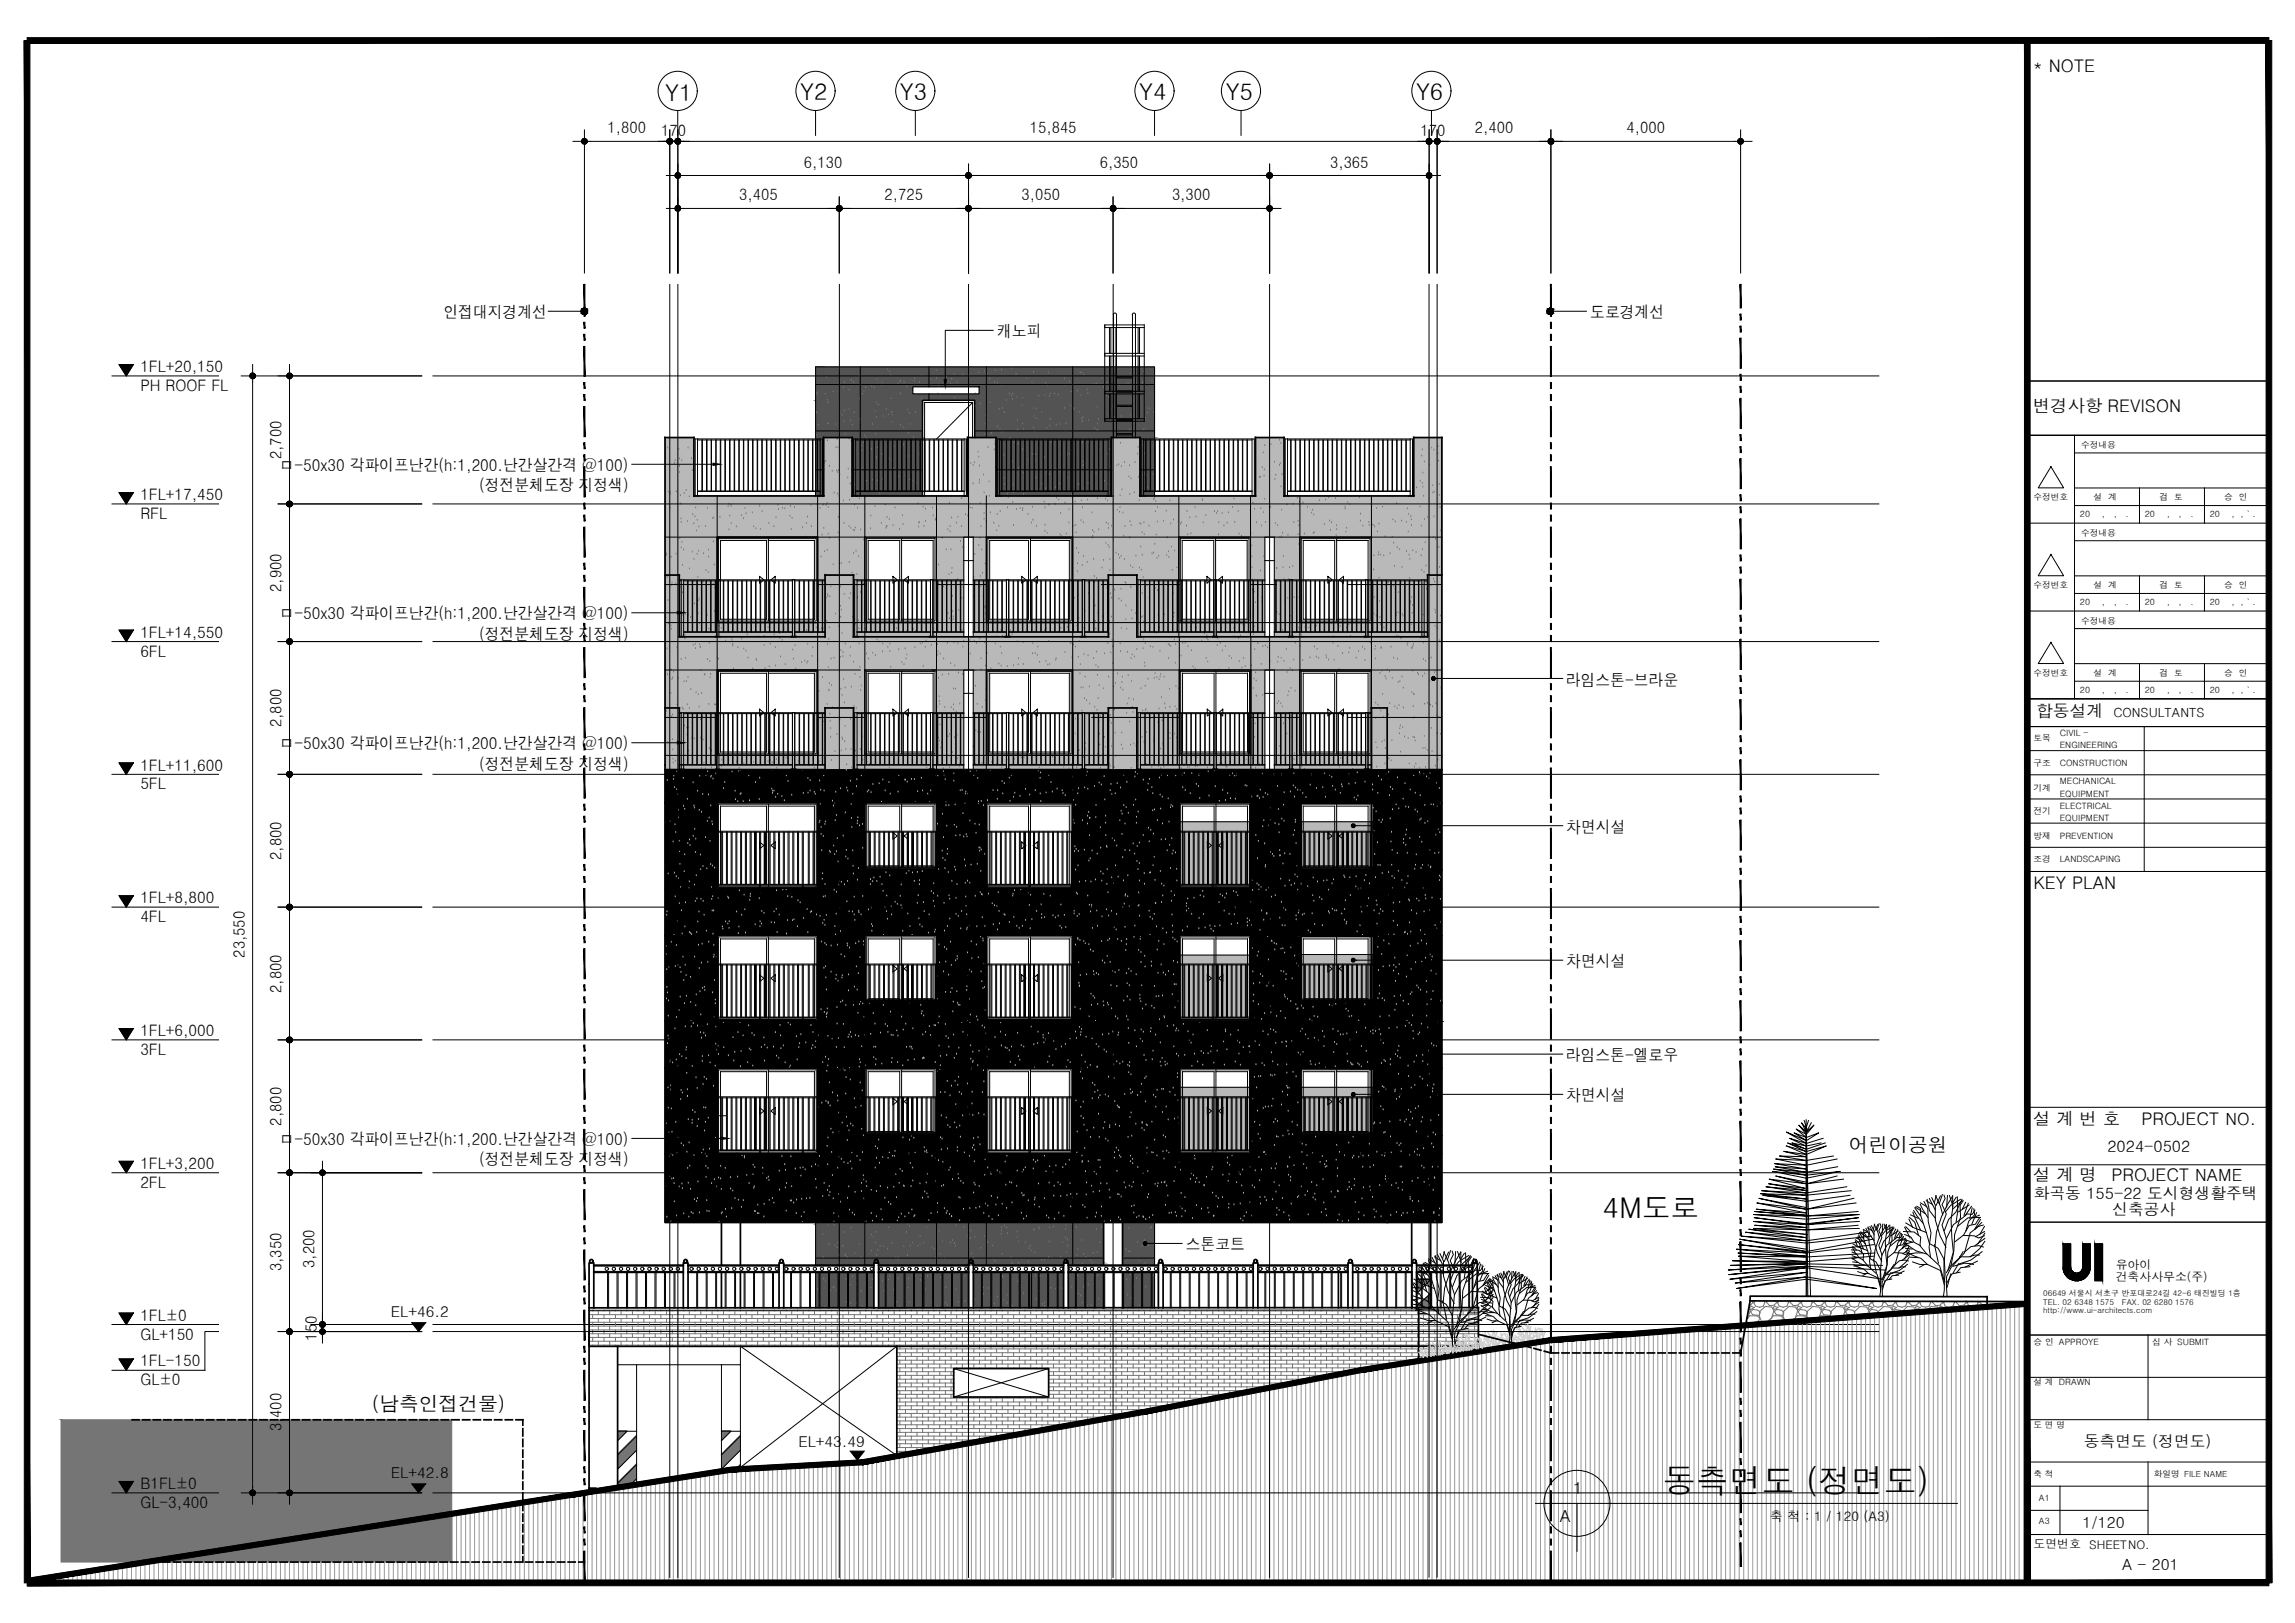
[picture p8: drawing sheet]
<svg xmlns="http://www.w3.org/2000/svg" width="420mm" height="297mm" viewBox="0 0 420 297" stroke-linecap="round" stroke-linejoin="round" font-family="sans-serif">
<defs><g id="words">
<text font-size="6" x="304.4" y="273.2">동측면도 (정면도)</text>
<text font-size="5.2" x="293.4" y="223">4M도로</text>
<g font-size="4.2">
<text x="121.8" y="18.5">Y1</text>
<text x="146.5" y="18.4">Y2</text>
<text x="164.8" y="18.4">Y3</text>
<text x="208.6" y="18.4">Y4</text>
<text x="224.4" y="18.4">Y5</text>
<text x="259.2" y="18.4">Y6</text>
</g>
<g font-size="3.6">
<text x="338.5" y="210.9">어린이공원</text>
<text x="68.1" y="258.2">(남측인접건물)</text>
</g>
<g font-size="3.2">
<text x="372.2" y="13.1">* NOTE</text>
<text x="372.2" y="75.4">변경사항 REVISON</text>
<text x="372.3" y="162.7">KEY PLAN</text>
<text x="372.2" y="205.9">설 계 번 호</text>
<text x="392" y="205.9">PROJECT NO.</text>
<text x="372.2" y="216.1">설 계 명</text>
<text x="386.5" y="216.1">PROJECT NAME</text>
</g>
<text font-size="3.1" x="372.8" y="131.3">합동설계</text>
<g font-size="3">
<text x="81.2" y="58.2">인접대지경계선</text>
<text x="291.1" y="58.2">도로경계선</text>
<text x="182.5" y="61.7">캐노피</text>
<text x="51.2" y="86.2">ㅁ-50x30 각파이프난간(h:1,200.난간살간격 @100)</text>
<text x="87.7" y="89.9">(정전분체도장 지정색)</text>
<text x="51.2" y="113.3">ㅁ-50x30 각파이프난간(h:1,200.난간살간격 @100)</text>
<text x="87.7" y="117.1">(정전분체도장 지정색)</text>
<text x="286.7" y="125.5">라임스톤-브라운</text>
<text x="51.2" y="137.1">ㅁ-50x30 각파이프난간(h:1,200.난간살간격 @100)</text>
<text x="87.7" y="140.9">(정전분체도장 지정색)</text>
<text x="286.7" y="152.4">차면시설</text>
<text x="286.7" y="177">차면시설</text>
<text x="286.7" y="194.2">라임스톤-엘로우</text>
<text x="286.7" y="201.5">차면시설</text>
<text x="51.2" y="209.5">ㅁ-50x30 각파이프난간(h:1,200.난간살간격 @100)</text>
<text x="87.7" y="213.3">(정전분체도장 지정색)</text>
<text x="217.1" y="228.7">스톤코트</text>
<text x="288" y="273.4">1</text>
<text x="285.6" y="278.6">A</text>
</g>
<g font-size="2.9">
<text x="111.2" y="24.4">1,800</text>
<text x="121" y="24.8">170</text>
<text x="188.5" y="24.4">15,845</text>
<text x="260.1" y="24.8">170</text>
<text x="270" y="24.4">2,400</text>
<text x="297.8" y="24.4">4,000</text>
<text x="147.2" y="30.7">6,130</text>
<text x="201.3" y="30.7">6,350</text>
<text x="243.5" y="30.7">3,365</text>
<text x="135.3" y="36.7">3,405</text>
<text x="161.9" y="36.7">2,725</text>
<text x="187" y="36.7">3,050</text>
<text x="214.6" y="36.7">3,300</text>
<text x="25.7" y="68.1">1FL+20,150</text>
<text x="25.7" y="71.6">PH ROOF FL</text>
<text x="51.6" y="84" transform="rotate(-90 51.6 84)">2,700</text>
<text x="25.7" y="91.5">1FL+17,450</text>
<text x="25.7" y="95">RFL</text>
<text x="51.6" y="108.3" transform="rotate(-90 51.6 108.3)">2,900</text>
<text x="25.7" y="116.7">1FL+14,550</text>
<text x="25.7" y="120.2">6FL</text>
<text x="51.6" y="133.1" transform="rotate(-90 51.6 133.1)">2,800</text>
<text x="25.7" y="141">1FL+11,600</text>
<text x="25.7" y="144.5">5FL</text>
<text x="51.6" y="157.4" transform="rotate(-90 51.6 157.4)">2,800</text>
<text x="25.7" y="165.3">1FL+8,800</text>
<text x="25.7" y="168.8">4FL</text>
<text x="44.8" y="175.3" transform="rotate(-90 44.8 175.3)">23,550</text>
<text x="51.6" y="181.7" transform="rotate(-90 51.6 181.7)">2,800</text>
<text x="25.7" y="189.6">1FL+6,000</text>
<text x="25.7" y="193.1">3FL</text>
<text x="51.6" y="206" transform="rotate(-90 51.6 206)">2,800</text>
<text x="25.7" y="213.9">1FL+3,200</text>
<text x="385.8" y="210.8">2024-0502</text>
<text x="25.7" y="217.4">2FL</text>
<text x="372.3" y="219.4">화곡동 155-22 도시형생활주택</text>
<text x="386.7" y="222.3">신축공사</text>
<text x="51.6" y="232.7" transform="rotate(-90 51.6 232.7)">3,350</text>
<text x="57.6" y="232" transform="rotate(-90 57.6 232)">3,200</text>
<text x="25.7" y="241.7">1FL±0</text>
<text x="25.7" y="245.2">GL+150</text>
<text x="58" y="245.4" transform="rotate(-90 58 245.4)">150</text>
<text x="25.7" y="250.1">1FL-150</text>
<text x="25.7" y="253.6">GL±0</text>
<text x="51.6" y="262" transform="rotate(-90 51.6 262)">3,400</text>
<text x="381.5" y="264.8">동측면도 (정면도)</text>
<text x="25.7" y="272.5">B1FL±0</text>
<text x="25.7" y="276">GL-3,400</text>
</g>
<g font-size="2.8">
<text x="381.3" y="279.7">1/120</text>
<text x="388.5" y="287.3">A - 201</text>
</g>
<g font-size="2.7">
<text x="71.6" y="240.9">EL+46.2</text>
<text x="146.2" y="264.9">EL+43.49</text>
<text x="71.6" y="270.5">EL+42.8</text>
</g>
<text font-size="2.4" x="324" y="278.3">축 척 : 1 / 120 (A3)</text>
<text font-size="2.3" x="386.9" y="131.3">CONSULTANTS</text>
<g font-size="2.2">
<text x="387.3" y="232.3">유아이</text>
<text x="387.3" y="234.4">건축사사무소(주)</text>
<text x="372.3" y="283.2">도면번호 SHEETNO.</text>
</g>
<g font-size="1.6">
<text x="381" y="82">수정내용</text>
<text x="372.3" y="91.6">수정번호</text>
<text x="380.8" y="94.6">20</text>
<text x="383.3" y="91.6">설 계</text>
<text x="384.8" y="94.6">,</text>
<text x="387" y="94.6">,</text>
<text x="389.2" y="94.6">.</text>
<text x="392.7" y="94.6">20</text>
<text x="395.4" y="91.6">검 토</text>
<text x="396.7" y="94.6">,</text>
<text x="398.9" y="94.6">,</text>
<text x="401.1" y="94.6">.</text>
<text x="404.6" y="94.6">20</text>
<text x="407.2" y="91.6">승 인</text>
<text x="408.5" y="94.6">, , ` .</text>
<text x="381" y="98.1">수정내용</text>
<text x="372.3" y="107.7">수정번호</text>
<text x="383.3" y="107.6">설 계</text>
<text x="395.4" y="107.6">검 토</text>
<text x="407.2" y="107.6">승 인</text>
<text x="380.8" y="110.7">20</text>
<text x="384.8" y="110.7">,</text>
<text x="387" y="110.7">,</text>
<text x="389.2" y="110.7">.</text>
<text x="392.7" y="110.7">20</text>
<text x="396.7" y="110.7">,</text>
<text x="398.9" y="110.7">,</text>
<text x="401.1" y="110.7">.</text>
<text x="404.6" y="110.7">20</text>
<text x="408.5" y="110.7">, , ` .</text>
<text x="381" y="114.2">수정내용</text>
<text x="372.3" y="123.7">수정번호</text>
<text x="383.3" y="123.7">설 계</text>
<text x="395.4" y="123.7">검 토</text>
<text x="407.2" y="123.7">승 인</text>
<text x="380.8" y="126.8">20</text>
<text x="384.8" y="126.8">,</text>
<text x="387" y="126.8">,</text>
<text x="389.2" y="126.8">.</text>
<text x="392.7" y="126.8">20</text>
<text x="396.7" y="126.8">,</text>
<text x="398.9" y="126.8">,</text>
<text x="401.1" y="126.8">.</text>
<text x="404.6" y="126.8">20</text>
<text x="408.5" y="126.8">, , ` .</text>
<text x="372.3" y="135.7">토목</text>
<text x="377.1" y="136.9">ENGINEERING</text>
<text x="377.1" y="134.7">CIVIL -</text>
<text x="372.3" y="140.2">구조</text>
<text x="377.1" y="140.2">CONSTRUCTION</text>
<text x="377.1" y="143.5">MECHANICAL</text>
<text x="372.3" y="149">전기</text>
<text x="372.3" y="144.7">기계</text>
<text x="377.1" y="148">ELECTRICAL</text>
<text x="377.1" y="145.8">EQUIPMENT</text>
<text x="372.3" y="153.6">방재</text>
<text x="377.1" y="150.2">EQUIPMENT</text>
<text x="377.1" y="153.6">PREVENTION</text>
<text x="372.3" y="157.8">조경</text>
<text x="377.1" y="157.8">LANDSCAPING</text>
<text x="372.3" y="246.2">승 인 APPROYE</text>
<text x="394" y="246.2">심 사 SUBMIT</text>
<text x="372.3" y="253.5">설 계 DRAWN</text>
<text x="372.3" y="261.3">도 면 명</text>
<text x="372.3" y="270.3">축 척</text>
<text x="373.3" y="274.8">A1</text>
<text x="394.3" y="270.3">화일명 FILE NAME</text>
<text x="373.3" y="279">A3</text>
</g>
<g font-size="1.4">
<text x="374.1" y="237.2">06649 서울시 서초구 반포대로24길 42-6 태진빌딩 1층</text>
<text x="374.1" y="238.8">TEL. 02 6348 1575</text>
<text x="388.5" y="238.8">FAX. 02 6280 1576</text>
<text x="374.1" y="240.4">http://www.ui-architects.com</text>
</g>
</g></defs>
<!-- layer: AT_HATCH -->
<g fill="#b9b9b9" stroke="#b9b9b9" stroke-width=".18">
<path d="M238.2 199l13.2 8.7v-8.7zM238.2 199l13.2 8.7h-13.2z"/>
<path d="M238.2 150.4l13.2 8.7v-8.7zM238.2 150.4l13.2 8.7h-13.2z"/>
<path d="M215.9 150.4l13.1 12.1v-12.1zM215.9 150.4l13.1 12.1h-13.1z"/>
<path d="M215.9 174.8l13.1 12.2v-12.2zM215.9 174.8l13.1 12.2h-13.1z"/>
<path d="M238.2 174.7l13.2 8.7v-8.7zM238.2 174.7l13.2 8.7h-13.2z"/>
<path d="M215.9 199l13.1 12.2v-12.2zM215.9 199l13.1 12.2h-13.1z"/>
</g>
<!-- layer: ELE1 -->
<path d="M215.9 150.4h13.1v12.1h-13.1zM238.2 150.4h13.2v8.7h-13.2zM215.9 174.8h13.1v12.2h-13.1zM238.2 174.7h13.2v8.7h-13.2zM215.9 199h13.1v12.2h-13.1zM238.2 199h13.2v8.7h-13.2z" fill="none" stroke="#000" stroke-width=".18"/>
<!-- layer: A-BUB -->
<g fill="#b9b9b9" stroke="#b9b9b9" stroke-width=".18">
<path d="M258.8 80.1l5.2 10.7v-10.7zM258.8 80.1l5.2 10.7h-5.2z"/>
<path d="M229.8 80.1l5.3 10.7v-10.7zM229.8 80.1l5.3 10.7h-5.3z"/>
<path d="M203.5 80.1l5.2 10.7v-10.7zM203.5 80.1l5.2 10.7h-5.2z"/>
<path d="M150.8 80.1l5.2 10.7v-10.7zM150.8 80.1l5.2 10.7h-5.2z"/>
<path d="M121.8 80.1l5.2 10.7v-10.7zM121.8 80.1l5.2 10.7h-5.2z"/>
<path d="M177.1 80.1l5.3 10.7v-10.7zM177.1 80.1l5.3 10.7h-5.3z"/>
<path d="M121.8 90.8l142.2 7.5v-7.5zM121.8 90.8l142.2 7.5h-142.2z"/>
<path d="M228.9 98.3l2.7 15.6v-15.6zM228.9 98.3l2.7 15.6h-2.7z"/>
<path d="M196.4 98.3l19.4 15.6v-15.6zM196.4 98.3l19.4 15.6h-19.4z"/>
<path d="M178.2 98.3l2.4 15.6v-15.6zM178.2 98.3l2.4 15.6h-2.4z"/>
<path d="M149.7 98.3l8.6 15.6v-15.6zM149.7 98.3l8.6 15.6h-8.6z"/>
<path d="M121.8 98.3l9.5 15.6v-15.6zM121.8 98.3l9.5 15.6h-9.5z"/>
<path d="M171.5 98.3l4.9 15.6v-15.6zM171.5 98.3l4.9 15.6h-4.9z"/>
<path d="M251.1 98.3l12.9 15.6v-15.6zM251.1 98.3l12.9 15.6h-12.9z"/>
<path d="M233.3 98.3l4.7 15.6v-15.6zM233.3 98.3l4.7 15.6h-4.7z"/>
<path d="M233.3 113.9l30.7 2.7v-2.7zM233.3 113.9l30.7 2.7h-30.7z"/>
<path d="M178.2 113.9l53.4 2.7v-2.7zM178.2 113.9l53.4 2.7h-53.4z"/>
<path d="M121.8 113.9l54.6 2.7v-2.7zM121.8 113.9l54.6 2.7h-54.6z"/>
<path d="M121.8 116.6l142.2 6v-6zM121.8 116.6l142.2 6h-142.2z"/>
<path d="M251.1 122.6l12.9 15.6v-15.6zM251.1 122.6l12.9 15.6h-12.9z"/>
<path d="M233.3 122.6l4.7 15.6v-15.6zM233.3 122.6l4.7 15.6h-4.7z"/>
<path d="M196.4 122.6l19.5 15.6v-15.6zM196.4 122.6l19.5 15.6h-19.5z"/>
<path d="M178.2 122.6l2.4 15.6v-15.6zM178.2 122.6l2.4 15.6h-2.4z"/>
<path d="M229 122.6l2.6 15.6v-15.6zM229 122.6l2.6 15.6h-2.6z"/>
<path d="M171.5 122.6l4.9 15.6v-15.6zM171.5 122.6l4.9 15.6h-4.9z"/>
<path d="M149.7 122.6l8.6 15.6v-15.6zM149.7 122.6l8.6 15.6h-8.6z"/>
<path d="M121.8 122.6l9.5 15.6v-15.6zM121.8 122.6l9.5 15.6h-9.5z"/>
<path d="M233.3 138.2l30.7 2.7v-2.7zM233.3 138.2l30.7 2.7h-30.7z"/>
<path d="M178.2 138.2l53.4 2.7v-2.7zM178.2 138.2l53.4 2.7h-53.4z"/>
<path d="M121.8 138.2l54.6 2.7v-2.7zM121.8 138.2l54.6 2.7h-54.6z"/>
</g>
<g fill="none" stroke="#757575" stroke-width=".18">
<path d="M149.4 79.8h.1M149.5 75.6h.1M149.5 72.1h.1M149.6 71.9h.1M149.8 77.8h.1M151.1 72.2h.1M151.3 69h.1M151.4 73.3h.1M151.6 73.7h.1M151.6 77.5h.1M151.6 77.6h.1M152.5 71.7h.1"/>
<path d="M152.9 77.7h.1M153.7 71.6h.1M153.7 69.4h.1M153.7 67.6h.1M153.8 75.7h.1M154.2 76.1h.1M154.4 71h.1M154.6 75.2h.1M154.6 77.2h.1M154.6 70h.1M154.7 79.5h.1M155.4 74.9h.1"/>
<path d="M155.5 71.4h.1M155.7 77h.1M155.9 69.6h.1M156.1 77.8h.1M156.3 70h.1M156.4 75.5h.1M157.2 68.8h.1M157.4 73.1h.1M157.5 76.8h.1M157.5 77.3h.1M157.9 72.1h.1M158.2 71.7h.1"/>
<path d="M158.3 79.8h.1M158.5 71h.1M159.6 70.8h.1M159.7 77.7h.1M160.1 71h.1M160.2 75.3h.1M160.3 79.5h.1M160.4 73.8h.1M160.5 76.4h.1M160.5 69.4h.1M160.8 74.1h.1M161.4 70.6h.1"/>
<path d="M161.5 70h.1M161.6 76.2h.1M162.3 74.9h.1M162.5 67.7h.1M162.7 75.9h.1M162.9 68.1h.1M163 68.7h.1M163.2 73h.1M163.3 75.5h.1M163.3 77.2h.1M163.4 76h.1M164.4 70.2h.1"/>
<path d="M164.8 69.8h.1M164.8 72.1h.1M164.9 77.9h.1M165.3 78.3h.1M165.5 70h.1M166 70.8h.1M166.2 75h.1M166.3 79.3h.1M166.4 75.6h.1M166.6 77.6h.1M167 71.8h.1M167.3 69.8h.1"/>
<path d="M167.4 69.4h.1M167.4 72.2h.1M167.6 75.5h.1M168.3 70h.1M168.7 68.8h.1M168.8 73h.1M170.3 69.4h.1M171.4 67.9h.1M171.5 69.2h.1M171.7 72.1h.1M171.8 70.7h.1M173.3 69h.1"/>
<path d="M173.6 69.9h.1M174 70.3h.1M174.3 69.4h.1M174.6 68.5h.1M174.8 72.8h.1M175.2 70h.1M176.3 68.6h.1M177.4 70.8h.1M177.4 68.5h.1M178.5 72.1h.1M178.6 74.4h.1M179.2 68.2h.1"/>
<path d="M179.5 73.9h.1M180.3 68h.1M180.3 79.5h.1M180.3 77.6h.1M180.4 68.5h.1M180.5 76.2h.1M180.5 72.7h.1M180.7 68.3h.1M180.7 77h.1M181.1 69.4h.1M181.2 73.7h.1M181.5 79.4h.1"/>
<path d="M182.1 70h.1M182.2 67.8h.1M182.6 70.1h.1M182.7 78.2h.1M182.9 74.9h.1M183.1 78.5h.1M183.3 79.1h.1M183.3 67.7h.1M183.4 70.5h.1M183.5 74.8h.1M183.7 79h.1M183.9 75.5h.1"/>
<path d="M184.2 73.3h.1M184.8 72.1h.1M185.1 67.4h.1M185.2 72.5h.1M185.4 73.1h.1M185.4 72.1h.1M186 68.5h.1M186.2 72.8h.1M186.3 78.7h.1M186.3 77h.1M187.1 74.2h.1M187.2 72.9h.1"/>
<path d="M187.2 77.6h.1M187.4 78.6h.1M188 69.3h.1M188.9 69.9h.1M189.1 70.5h.1M189.2 78.3h.1M189.2 68.1h.1M189.3 74.7h.1M189.3 76.2h.1M189.4 79h.1M189.7 76.6h.1M189.8 74.9h.1"/>
<path d="M190.2 72.5h.1M190.7 75.5h.1M191.3 72.4h.1M191.4 70.2h.1M191.6 78.4h.1M191.8 70.5h.1M192 68.3h.1M192.1 72.5h.1M192.2 77.9h.1M192.3 76.8h.1M192.3 72.1h.1M193.1 72.1h.1"/>
<path d="M193.4 77.8h.1M193.7 72.3h.1M194.1 77.6h.1M194.8 70.5h.1M194.9 69.3h.1M194.9 74.7h.1M195.1 79h.1M195.1 77.6h.1M195.8 69.9h.1M195.9 74.3h.1M196.1 71.7h.1M196.3 74.7h.1"/>
<path d="M196.7 74.9h.1M197.3 71.6h.1M197.6 75.5h.1M197.8 68.2h.1M197.9 72.5h.1M198 76.7h.1M198 68.2h.1M198.1 77.2h.1M198.2 76.4h.1M198.4 68.6h.1M199.1 71.3h.1M199.2 72.1h.1"/>
<path d="M199.3 77h.1M200.4 70.3h.1M200.4 78.5h.1M200.7 70.3h.1M200.9 78.8h.1M200.9 74.5h.1M200.9 77.6h.1M201 78.8h.1M201.1 76.8h.1M201.7 69.3h.1M202 70.9h.1M202.6 72.4h.1"/>
<path d="M202.7 69.9h.1M203 72.7h.1M203.2 70.8h.1M203.4 68.2h.1M203.5 74.9h.1M203.5 72.5h.1M203.7 76.7h.1M204.1 76.4h.1M204.4 75.4h.1M204.9 74.5h.1M205 70.6h.1M205.2 76.2h.1"/>
<path d="M206 72.1h.1M206.5 70.2h.1M206.7 74.5h.1M206.8 78.7h.1M207 68.4h.1M207 76h.1M207.1 76.5h.1M207.5 76.9h.1M207.8 77.6h.1M208 70.2h.1M208.6 69.3h.1M209.1 70h.1"/>
<path d="M209.2 70.4h.1M209.4 68h.1M209.4 78.6h.1M209.5 72.3h.1M209.5 69.9h.1M209.6 70.8h.1M209.6 76.5h.1M210 75.6h.1M210.4 74.8h.1M210.9 69.8h.1M211.2 75.4h.1M211.3 75.4h.1"/>
<path d="M121.8 84.6h.1M121.9 97.2h.1M122.2 82h.1M122.3 90.1h.1M122.5 98.3h.1M122.7 93.1h.1M122.7 90.2h.1M122.7 90.4h.1M123.5 84.8h.1M123.6 84.3h.1M123.8 90h.1M124.3 82.2h.1"/>
<path d="M124.4 85.4h.1M124.4 86.5h.1M124.4 84h.1M124.4 98.6h.1M124.6 90.7h.1M124.6 92.2h.1M124.7 95h.1M124.7 95.6h.1M124.8 84.4h.1M124.8 99.2h.1M125.2 90.3h.1M125.6 89.8h.1"/>
<path d="M125.9 95.4h.1M126 82h.1M126.2 90.9h.1M126.6 83.9h.1M126.7 86.1h.1M126.8 94.2h.1M126.9 80.2h.1M127 95.8h.1M127.2 94.6h.1M127.4 92.9h.1M127.5 97.2h.1M127.7 95.2h.1"/>
<path d="M128 96.4h.1M129.2 96.3h.1M129.5 93h.1M130.5 94.9h.1M130.6 99.2h.1M130.7 94.8h.1M131.8 94.7h.1M133 90.9h.1M133.3 92.7h.1M133.5 97h.1M133.5 92.3h.1M133.6 94.4h.1"/>
<path d="M133.9 92.6h.1M133.9 95.8h.1M134.8 96.4h.1M135.8 94.4h.1M136.1 94.9h.1M136.4 93h.1M136.6 94h.1M137.7 93.9h.1M138 96.4h.1M138.4 96.8h.1M139.1 92.7h.1M139.2 96.9h.1"/>
<path d="M139.5 93.6h.1M139.9 90.9h.1M140.8 95.8h.1M141.7 96.4h.1M142.1 94.7h.1M142.4 92.5h.1M142.5 93.3h.1M143.3 93h.1M143.7 93.1h.1M144.6 94.5h.1M144.7 92.7h.1M144.9 96.9h.1"/>
<path d="M145 94.9h.1M145.5 92.9h.1M146.8 90.9h.1M146.9 96.6h.1M147.5 98.3h.1M147.6 95.8h.1M147.8 94.6h.1M148.5 92.5h.1M148.5 96.4h.1M149.5 87.8h.1M149.6 88.7h.1M149.6 92.3h.1"/>
<path d="M149.7 89.2h.1M149.9 88.2h.1M150.1 93h.1M150.4 80.5h.1M150.5 97.9h.1M150.7 83.4h.1M150.7 92.5h.1M150.8 96.7h.1M150.9 84.8h.1M151.2 84.5h.1M151.2 92.5h.1M151.4 92.1h.1"/>
<path d="M151.5 80.7h.1M151.6 97.8h.1M151.6 92.9h.1M151.8 85.3h.1M151.9 98.5h.1M152.4 86.3h.1M152.7 90.3h.1M153.1 81.9h.1M153.2 86.2h.1M153.3 80.4h.1M153.3 90.4h.1M153.4 86.5h.1"/>
<path d="M153.4 81.9h.1M153.4 97.5h.1M153.5 94.7h.1M153.5 86.1h.1M153.6 94.7h.1M153.6 98.9h.1M153.6 90.9h.1M153.8 86.8h.1M154.4 91.7h.1M154.5 95.8h.1M155.2 87.5h.1M155.3 85.9h.1"/>
<path d="M155.4 96.4h.1M155.4 80.4h.1M155.5 91.6h.1M155.7 88.6h.1M155.7 96.7h.1M155.9 80.8h.1M156.2 97.1h.1M156.2 85.9h.1M156.4 97.1h.1M156.4 88.7h.1M156.4 92.4h.1M156.6 86.3h.1"/>
<path d="M156.6 96.6h.1M156.6 82.6h.1M157 93h.1M157.2 80.5h.1M157.3 91.3h.1M157.6 97h.1M157.7 81.6h.1M157.7 82.5h.1M157.8 85.8h.1M157.9 90.1h.1M158.1 98.8h.1M158.2 81.1h.1"/>
<path d="M158.3 91h.1M158.5 88h.1M158.6 88.1h.1M158.7 80.2h.1M159 86h.1M159.4 96.8h.1M159.4 94.5h.1M159.5 82.2h.1M159.8 87.9h.1M160 86.6h.1M160.2 92.7h.1M160.3 90.9h.1"/>
<path d="M160.5 83.8h.1M160.5 90.9h.1M160.6 82h.1M160.6 88h.1M160.7 90.1h.1M161.1 90.4h.1M161.4 95.8h.1M161.5 90.8h.1M161.5 83.2h.1M161.6 87.7h.1M162.1 92.4h.1M162.2 96.7h.1"/>
<path d="M162.3 96.4h.1M162.4 96.4h.1M162.4 94.7h.1M162.5 81.8h.1M162.8 95.1h.1M162.8 84h.1M163.2 84.4h.1M163.3 88.7h.1M163.4 81.5h.1M163.5 96.2h.1M163.6 85.7h.1M163.7 81.7h.1"/>
<path d="M163.7 90h.1M163.9 93h.1M164.1 80.4h.1M164.6 87.3h.1M164.7 96.9h.1M165 81h.1M165.1 86.1h.1M165.2 94.4h.1M165.3 96h.1M165.5 81.5h.1M165.7 87.1h.1M165.9 86h.1"/>
<path d="M166.4 83.6h.1M166.6 87.8h.1M166.8 90.8h.1M166.8 86.6h.1M167.2 80h.1M167.3 88.1h.1M167.4 90.8h.1M167.5 86.9h.1M167.7 88.5h.1M168 92.2h.1M168.2 96.5h.1M168.2 95.8h.1"/>
<path d="M168.3 95.6h.1M168.4 83.2h.1M168.5 81.1h.1M169 92.8h.1M169.1 96.4h.1M169.4 93.2h.1M169.4 95.4h.1M170.7 93h.1M170.8 94.4h.1M171.2 95.2h.1M171.3 94.9h.1M172.5 98.5h.1"/>
<path d="M173.5 97h.1M173.8 92.1h.1M173.9 97.3h.1M173.9 96.4h.1M174.2 94.8h.1M174.2 90.8h.1M175.1 95.7h.1M175.4 94.6h.1M175.6 90.9h.1M175.9 99.1h.1M176 96.3h.1M176 91.3h.1"/>
<path d="M176.8 94.2h.1M177.2 94.4h.1M177.2 83h.1M177.6 92.9h.1M177.7 84.8h.1M178 93h.1M178.1 88.6h.1M178.2 85.2h.1M178.4 84.7h.1M179 82.7h.1M179.2 83.7h.1M179.2 99.9h.1"/>
<path d="M179.3 88.4h.1M179.3 87.9h.1M179.3 85.3h.1M179.4 98.5h.1M179.5 92.2h.1M179.6 96.4h.1M180.1 86.9h.1M180.1 95h.1M180.2 94h.1M180.2 90.2h.1M180.6 95.4h.1M180.9 81.9h.1"/>
<path d="M181.1 88.2h.1M181.1 90.8h.1M181.3 93.9h.1M181.9 95.7h.1M182 82.3h.1M182.1 81.4h.1M182.2 80.8h.1M182.3 88.9h.1M182.3 85.6h.1M182.4 84.9h.1M182.5 97.1h.1M182.6 94.1h.1"/>
<path d="M182.9 96.3h.1M182.9 86.4h.1M183.1 93.6h.1M183.5 84.8h.1M183.8 83.3h.1M183.9 88.7h.1M183.9 87.5h.1M184.4 90.4h.1M184.4 92.9h.1M184.6 91.1h.1M184.7 80.4h.1M185 80.3h.1"/>
<path d="M185.1 88.4h.1M185.3 84.6h.1M185.4 92h.1M185.5 88.8h.1M185.5 96.2h.1M185.5 90.2h.1M185.6 81h.1M186.1 93.2h.1M186.5 81.2h.1M186.5 85.9h.1M186.6 85.5h.1M186.7 89.8h.1"/>
<path d="M186.8 93.1h.1M187.2 93.5h.1M187.2 82.3h.1M187.2 93.1h.1M187.3 90h.1M187.4 86.5h.1M187.4 90.5h.1M187.6 82.7h.1M188 90.8h.1M188.2 94.2h.1M188.3 84.2h.1M188.8 95.7h.1"/>
<path d="M189 83.1h.1M189 92.8h.1M189.1 95.2h.1M189.4 84h.1M189.5 84.4h.1M189.6 83.2h.1M189.7 87.5h.1M189.7 96.3h.1M190.3 89.6h.1M190.8 88.7h.1M191.1 98.3h.1M191.2 91.9h.1"/>
<path d="M191.2 83.8h.1M191.3 92.9h.1M191.3 97.2h.1M191.3 96.1h.1M191.5 89.5h.1M191.6 80.4h.1M191.7 97.6h.1M191.7 86.5h.1M192 92.4h.1M192.1 86.8h.1M192.4 81h.1M192.5 81h.1"/>
<path d="M192.6 85.3h.1M192.7 89.5h.1M193.2 92.3h.1M193.3 89.2h.1M193.4 85.9h.1M193.4 91.2h.1M193.8 91.5h.1M193.8 80.4h.1M194 88.6h.1M194.1 97.9h.1M194.2 93.9h.1M194.2 83.4h.1"/>
<path d="M194.2 80.8h.1M194.3 86.5h.1M194.3 98.2h.1M194.8 90.8h.1M195 92.1h.1M195.2 83.2h.1M195.2 97.7h.1M195.3 87.5h.1M195.4 83.2h.1M195.7 95.7h.1M195.7 93.3h.1M195.8 83.1h.1"/>
<path d="M196.2 82.5h.1M196.2 90.6h.1M196.3 88.8h.1M196.6 96.3h.1M196.8 91.9h.1M197 96.1h.1M197 97.5h.1M197.2 83h.1M197.4 88.7h.1M197.6 88.7h.1M197.9 95.3h.1M198 91.7h.1"/>
<path d="M198.2 92.9h.1M198.2 81h.1M198.3 85.2h.1M198.3 95.7h.1M198.3 84.5h.1M198.4 80.4h.1M198.5 89.5h.1M198.7 84.9h.1M199.1 91.5h.1M199.2 88.4h.1M199.4 81h.1M199.9 93.9h.1"/>
<path d="M200 98.4h.1M200 97.1h.1M200.1 98.1h.1M200.2 82.6h.1M200.2 85.9h.1M200.3 97.4h.1M200.7 86.6h.1M200.9 91.3h.1M201.1 97h.1M201.1 86.5h.1M201.2 83h.1M201.3 87.3h.1"/>
<path d="M201.3 82.5h.1M201.7 90.8h.1M202.2 88h.1M202.4 91.3h.1M202.5 99.4h.1M202.5 95.7h.1M202.7 83.1h.1M202.8 91.7h.1M202.8 80.6h.1M202.9 99.8h.1M202.9 88.7h.1M202.9 95.9h.1"/>
<path d="M202.9 96.7h.1M203.1 82.2h.1M203.3 89h.1M203.3 87.9h.1M203.5 96.3h.1M203.9 90.9h.1M204.5 85.3h.1M204.6 93.4h.1M204.8 85.1h.1M205 93.7h.1M205 92.9h.1M205.1 90.7h.1"/>
<path d="M205.1 81.1h.1M205.3 85.4h.1M205.4 89.6h.1M205.6 93.9h.1M205.7 98.1h.1M205.8 84.7h.1M205.9 96.3h.1M206.7 87.3h.1M206.8 85.2h.1M206.8 98.4h.1M206.8 90.5h.1M206.9 95.5h.1"/>
<path d="M207.1 87.6h.1M207.1 96.2h.1M207.6 90.2h.1M207.8 84.7h.1M208.3 83.1h.1M208.3 81.9h.1M208.4 87.4h.1M208.6 91.6h.1M208.6 90.8h.1M208.7 95.8h.1M208.9 95.9h.1M209 81.4h.1"/>
<path d="M209.1 97.5h.1M209.3 87.1h.1M209.4 95.7h.1M209.5 97.9h.1M209.5 86.7h.1M209.6 83.1h.1M209.8 80.8h.1M209.9 87.1h.1M209.9 85h.1M210.1 89.3h.1M210.4 96.3h.1M211.1 86.9h.1"/>
<path d="M211.2 91.4h.1M211.3 88.6h.1M211.4 99.6h.1M211.5 93.7h.1M211.6 91.8h.1M211.7 97.9h.1M211.9 95.6h.1M211.9 92.9h.1M213 95.4h.1M213.5 93.5h.1M213.7 98.4h.1M214.2 91.6h.1"/>
<path d="M214.3 95.9h.1M214.8 95.2h.1M215.7 95.6h.1M216.1 95.9h.1M216.3 95.7h.1M217.2 96.3h.1M217.3 93.6h.1M217.4 97.9h.1M217.8 94.8h.1M218 97.7h.1M218.8 92.9h.1M218.9 94.6h.1"/>
<path d="M220.1 91.4h.1M220.1 91.6h.1M220.3 95.7h.1M220.7 94.4h.1M222.3 93.6h.1M222.7 94h.1M222.9 93.6h.1M223.1 97.9h.1M223.1 95.7h.1M223.8 94h.1M224.1 96.3h.1M224.7 95.7h.1"/>
<path d="M224.9 93.8h.1M225.6 92.9h.1M225.9 91.3h.1M226.1 95.6h.1M226.7 93.6h.1M226.8 97.8h.1M227.3 98.1h.1M228.9 93.4h.1M229 91.7h.1M229 97.7h.1M229.2 99.9h.1M229.4 92.1h.1"/>
<path d="M229.7 93.2h.1M230 95.7h.1M230.6 87.4h.1M230.7 87.3h.1M230.8 93.1h.1M230.9 96.3h.1M231.1 85.6h.1M231.3 82.9h.1M231.3 93.8h.1M231.4 87.1h.1M231.5 86h.1M231.5 91.4h.1"/>
<path d="M231.5 81.5h.1M231.7 95.6h.1M232.5 92.9h.1M232.6 92.8h.1M232.7 81.4h.1M233.3 84.6h.1M233.4 87.7h.1M233.5 95.8h.1M233.6 87h.1M233.9 96.2h.1M234.3 80.6h.1M234.3 85.2h.1"/>
<path d="M234.3 98.4h.1M234.4 84.8h.1M234.5 81.2h.1M234.5 89.1h.1M234.7 93.4h.1M234.7 98.3h.1M234.7 86.8h.1M234.8 97.6h.1M235.6 92.4h.1M235.8 98h.1M236.8 92.3h.1M236.9 95.6h.1"/>
<path d="M237.5 91.2h.1M237.6 95.4h.1M237.6 97.9h.1M237.8 99.7h.1M237.8 96.2h.1M237.9 91.9h.1M238.5 92h.1M238.8 97.7h.1M239.4 92.8h.1M240.1 93.9h.1M240.3 93.4h.1M240.5 97.6h.1"/>
<path d="M240.5 94.3h.1M240.6 97.5h.1M241.6 91.6h.1M242.4 96h.1M242.7 91.5h.1M243.3 91.1h.1M243.4 95.3h.1M243.6 97.1h.1M243.8 95.6h.1M244.5 91.3h.1M244.6 98h.1M244.7 96.2h.1"/>
<path d="M244.7 96.9h.1M246.3 93.2h.1M246.3 92.8h.1M246.4 97.4h.1M246.5 96.7h.1M246.7 92h.1M247.1 92.3h.1M247.5 90.9h.1M248.9 91.1h.1M249 95.4h.1M249.1 94.1h.1M249.5 96.3h.1"/>
<path d="M250.6 95.6h.1M250.7 96.1h.1M251.2 96.1h.1M251.5 96.2h.1M251.7 96.5h.1M252 93.1h.1M252.2 97.3h.1M252.5 95.9h.1M253.1 92.8h.1M253.6 98.2h.1M254.9 90.9h.1M254.9 98.3h.1"/>
<path d="M255 95.2h.1M255.1 99.4h.1M255.4 95.5h.1M255.7 92.1h.1M256.6 95.4h.1M257.5 95.6h.1M257.7 93.1h.1M257.8 97.4h.1M257.9 94.2h.1M258.3 94.5h.1M258.4 95.1h.1M258.4 96.2h.1"/>
<path d="M259.4 89.3h.1M260 92.8h.1M260 88.1h.1M260.2 96.3h.1M260.3 83.5h.1M260.4 82.3h.1M260.4 88.5h.1M260.5 86.6h.1M260.5 89.1h.1M260.6 90.8h.1M260.8 95.1h.1M260.8 84.5h.1"/>
<path d="M260.9 99.3h.1M261.4 94.7h.1M261.7 85.1h.1M261.7 98.3h.1M262.1 82h.1M262.3 88.9h.1M262.3 90.2h.1M262.4 98.3h.1M262.5 82.4h.1M262.5 94.6h.1M262.6 90.1h.1M262.8 98.7h.1"/>
<path d="M263.2 80.1h.1M263.2 83.1h.1M263.3 81.8h.1M263.4 84.4h.1M263.5 88.7h.1M263.5 90.7h.1M263.6 92.9h.1M263.8 97.1h.1M121.9 113.1h.1M121.9 101.4h.1M122 101.7h.1M122 101.4h.1"/>
<path d="M122.1 105.7h.1M122.1 118.8h.1M122.3 109.9h.1M122.4 114.2h.1M122.6 118.4h.1M122.6 106.3h.1M122.8 114.6h.1M122.9 107.3h.1M122.9 102h.1M122.9 115.2h.1M123 106.7h.1M123.7 106.9h.1"/>
<path d="M123.8 101.4h.1M123.9 118.5h.1M124 107.1h.1M124.7 107.5h.1M124.7 100.3h.1M124.9 112.7h.1M124.9 108.5h.1M125 103.5h.1M125 116.6h.1M125.1 107.7h.1M125.1 100.7h.1M125.2 112h.1"/>
<path d="M125.4 116.2h.1M125.4 117h.1M125.5 112.4h.1M125.8 106.9h.1M126 112.6h.1M126.2 104.1h.1M126.4 113h.1M126.7 101h.1M126.9 118.1h.1M127 102.4h.1M127.1 110.5h.1M127.3 117.9h.1"/>
<path d="M127.3 118.7h.1M127.6 110.9h.1M127.6 101.4h.1M127.8 105.7h.1M127.8 112.3h.1M127.9 109.9h.1M127.9 100.9h.1M128 109.6h.1M128.1 114.2h.1M128.1 118h.1M128.2 118.4h.1M128.2 118.5h.1"/>
<path d="M128.8 106.5h.1M128.8 101.4h.1M129.2 104.4h.1M129.5 112.6h.1M129.6 104.8h.1M129.7 100.7h.1M129.7 101.9h.1M129.8 115.1h.1M129.9 117.8h.1M129.9 106.3h.1M130.6 106.9h.1M130.7 103.4h.1"/>
<path d="M130.8 111.9h.1M130.9 107.7h.1M131 111.9h.1M131.2 116.1h.1M131.7 114.6h.1M132.1 115h.1M132.8 117.4h.1M134 116.8h.1M134 114h.1M134 117.2h.1M134.1 118.2h.1M134.2 117.9h.1"/>
<path d="M135.1 118.5h.1M135.8 117h.1M136.2 118.8h.1M136.6 119.2h.1M136.7 115.1h.1M136.8 116.2h.1M138.8 116.6h.1M139.9 118.1h.1M139.9 116.4h.1M140.6 114.8h.1M141 117.9h.1M141.7 116.2h.1"/>
<path d="M141.9 118.5h.1M142.7 116h.1M142.8 116.8h.1M143.2 117.2h.1M143.5 115.1h.1M144.7 115.8h.1M145.1 119h.1M145.6 118.2h.1M145.9 115.7h.1M147.7 115.4h.1M147.9 117.9h.1M148.5 115.9h.1"/>
<path d="M148.8 118.5h.1M149.4 114.9h.1M149.8 109.4h.1M149.8 115.3h.1M150.3 101.9h.1M150.4 115.1h.1M150.7 115h.1M151 101h.1M151.1 105.2h.1M151.2 106.8h.1M151.2 109.5h.1M151.4 113.7h.1"/>
<path d="M151.4 100.7h.1M151.5 117.9h.1M151.5 108.8h.1M151.6 109.2h.1M151.7 117h.1M151.8 114.9h.1M151.9 109.2h.1M152.1 107.4h.1M152.5 103.4h.1M153 112.4h.1M153.6 114.6h.1M153.6 102.8h.1"/>
<path d="M153.7 103.2h.1M153.7 104h.1M153.8 103.2h.1M153.9 111h.1M153.9 107.4h.1M153.9 113h.1M153.9 119h.1M154 111.7h.1M154.1 103.1h.1M154.2 115.9h.1M154.3 119.4h.1M154.6 108.8h.1"/>
<path d="M154.7 117.9h.1M155.5 103h.1M155.5 109.6h.1M155.7 118.5h.1M155.7 108.7h.1M156 104.9h.1M156.1 113h.1M156.3 101.3h.1M156.5 113.4h.1M156.6 114.2h.1M156.7 100.9h.1M156.9 105.1h.1"/>
<path d="M157 109.4h.1M157.1 113.6h.1M157.2 101.9h.1M157.2 115.1h.1M157.3 117.9h.1M157.5 108.4h.1M157.7 114.1h.1M158.1 106.8h.1M158.2 106.9h.1M158.4 115.1h.1M158.6 119.7h.1M159.8 119.5h.1"/>
<path d="M160.1 115.7h.1M160.3 120h.1M160.6 117.1h.1M161 117.5h.1M161.6 119.3h.1M161.6 117.9h.1M162.5 118.5h.1M162.9 119.2h.1M162.9 117.9h.1M164.1 115.1h.1M164.5 118.9h.1M165.7 118.8h.1"/>
<path d="M165.9 115.6h.1M166 119.9h.1M167.2 115.2h.1M167.5 118.5h.1M167.6 115.6h.1M168.5 117.9h.1M168.9 117.7h.1M169.4 118.5h.1M169.5 117.3h.1M170.5 118.1h.1M171 115.1h.1M171.5 100.9h.1"/>
<path d="M171.5 115.7h.1M171.6 118h.1M171.6 111.2h.1M171.7 119.9h.1M171.7 119.3h.1M171.8 106.8h.1M171.8 103.4h.1M172.1 119.7h.1M172.4 106.5h.1M172.7 107.4h.1M173.3 100.6h.1M173.4 117.7h.1"/>
<path d="M173.5 106.3h.1M173.6 112.3h.1M173.7 105.2h.1M173.8 113.2h.1M174.1 100.6h.1M174.2 104.9h.1M174.2 113.6h.1M174.3 104h.1M174.4 109.1h.1M174.4 111.9h.1M174.5 113.4h.1M174.5 112.9h.1"/>
<path d="M174.6 117.6h.1M175.3 106.1h.1M175.3 117.8h.1M175.5 111.7h.1M175.9 107.2h.1M176.1 109.5h.1M176.1 115.4h.1M176.3 100.2h.1M176.3 118.4h.1M176.3 107.5h.1M176.4 117.3h.1M177.6 117.2h.1"/>
<path d="M177.6 119.7h.1M178.3 109.3h.1M178.3 105.7h.1M178.4 117.4h.1M178.5 101.5h.1M178.6 106.8h.1M178.8 117.8h.1M179.4 117h.1M179.5 105.5h.1M179.6 107.4h.1M179.7 100.7h.1M179.9 104.9h.1"/>
<path d="M180 109.1h.1M180.1 113.4h.1M180.3 117.7h.1M180.3 111.1h.1M180.4 103.2h.1M180.4 112.3h.1M180.5 111.3h.1M180.7 119.5h.1M182.2 117.8h.1M182.4 116.6h.1M183.1 118.4h.1M183.3 115.4h.1"/>
<path d="M183.4 119.6h.1M183.5 116.4h.1M184.7 115h.1M185 115.5h.1M185.3 116.2h.1M185.4 115.8h.1M186.2 117.4h.1M187.3 117.6h.1M188.3 115.8h.1M188.9 115.4h.1M189 119.6h.1M189.1 117.8h.1"/>
<path d="M189.4 115.6h.1M189.5 119.6h.1M189.9 120h.1M190 118.4h.1M191.2 115.4h.1M191.6 115h.1M192 117.4h.1M193.9 115.6h.1M194.2 115h.1M194.9 115.2h.1M195 119.4h.1M195.4 114.8h.1"/>
<path d="M195.9 117.8h.1M196.1 117.7h.1M196.5 118h.1M196.7 109.5h.1M196.9 118.4h.1M197.1 100.4h.1M197.2 114.6h.1M197.2 104.6h.1M197.3 103.2h.1M197.4 108.9h.1M197.5 101.2h.1M197.5 113.1h.1"/>
<path d="M197.7 117.4h.1M198.1 108.8h.1M198.1 103.5h.1M198.2 111.6h.1M198.4 101.8h.1M198.4 115h.1M198.5 119.8h.1M198.6 112h.1M199.1 102.9h.1M199.2 106.8h.1M199.3 108.6h.1M200.2 114.2h.1"/>
<path d="M200.2 107.3h.1M200.2 102.4h.1M200.3 106.6h.1M200.3 105.5h.1M200.5 110.9h.1M200.6 113.7h.1M200.6 115.1h.1M200.7 105.9h.1M200.8 119.3h.1M201 112.3h.1M201.1 108.4h.1M201.3 114.1h.1"/>
<path d="M201.7 104h.1M202 112.9h.1M202 102.6h.1M202.2 119.7h.1M202.7 107.6h.1M202.8 115.7h.1M202.8 117.8h.1M203.1 100.2h.1M203.1 113.8h.1M203.2 116.1h.1M203.2 102.4h.1M203.2 104.4h.1"/>
<path d="M203.3 108.7h.1M203.3 119.5h.1M203.5 112.9h.1M203.5 109.5h.1M203.6 117.2h.1M203.7 118.4h.1M204.1 108h.1M204.3 101.2h.1M204.8 101.6h.1M204.9 109.7h.1M205 102.2h.1M205.1 117.8h.1"/>
<path d="M205.1 119.3h.1M205.2 107.8h.1M205.3 101.8h.1M205.3 110h.1M205.3 115h.1M205.8 102.4h.1M206 106.6h.1M206.1 113.4h.1M206.1 110.9h.1M206.1 106.8h.1M206.3 115.1h.1M206.4 119.4h.1"/>
<path d="M207 103.6h.1M207 107.6h.1M207 107.3h.1M207.2 111.8h.1M207.2 113.3h.1M207.3 119.9h.1M207.4 103.9h.1M207.9 112.3h.1M208 101.8h.1M208.1 118.9h.1M208.6 104h.1M208.8 100.1h.1"/>
<path d="M208.8 112.9h.1M209 104.4h.1M209 113h.1M209.1 108.6h.1M209.1 101.6h.1M209.2 112.8h.1M209.3 118.7h.1M209.3 105.7h.1M209.4 117.1h.1M209.4 113.8h.1M209.7 117.8h.1M209.8 114.2h.1"/>
<path d="M210 107.2h.1M210.4 109.5h.1M210.6 118.4h.1M210.9 101.4h.1M211.1 118.5h.1M211.2 107.1h.1M211.2 101.2h.1M211.5 107.7h.1M211.7 115.9h.1M211.8 102.2h.1M211.9 108.1h.1M211.9 106.4h.1"/>
<path d="M212 112.7h.1M212.1 110.7h.1M212.1 101.8h.1M212.2 115h.1M212.2 114.9h.1M212.4 119.2h.1M212.9 106.8h.1M213 106.7h.1M213.2 112.5h.1M213.6 101.6h.1M213.8 109.8h.1M213.9 117.9h.1"/>
<path d="M213.9 101h.1M213.9 107.3h.1M214 102h.1M214.1 118.1h.1M214.3 118.3h.1M214.5 100.1h.1M214.6 104.4h.1M214.7 108.6h.1M214.8 112.3h.1M214.9 112.9h.1M215 112.3h.1M215 117.1h.1"/>
<path d="M215.1 100.8h.1M215.2 117.9h.1M215.5 103.9h.1M215.7 112.8h.1M216.5 117.8h.1M217 117.7h.1M217.5 118.4h.1M218 114.8h.1M218.1 119.1h.1M218.3 114h.1M219 115h.1M220 117.3h.1"/>
<path d="M220.5 116h.1M220.9 116.4h.1M221 116.9h.1M221.1 117.2h.1M222.8 118.1h.1M222.9 116.9h.1M223.4 117.8h.1M223.6 114.9h.1M223.8 119.1h.1M224.3 118.3h.1M225.9 115h.1M225.9 116.5h.1"/>
<path d="M226.7 116.8h.1M227.1 116.4h.1M227.2 114.1h.1M227.6 114.4h.1M228.9 116.1h.1M229 104.7h.1M229.2 101.9h.1M229.2 103.9h.1M229.3 108h.1M229.3 106.2h.1M229.4 112.8h.1M229.4 110.4h.1"/>
<path d="M229.5 116.2h.1M229.6 114.7h.1M229.7 108.4h.1M229.7 118.9h.1M229.8 110.3h.1M230.3 117.8h.1M230.8 104.5h.1M231 110.2h.1M231 109.4h.1M231.2 118.3h.1M231.4 101.9h.1M231.7 118.2h.1"/>
<path d="M232.1 118.6h.1M232.4 116.9h.1M233.6 106.7h.1M233.7 104h.1M233.7 104.1h.1M233.8 112.1h.1M234.2 112.5h.1M234.5 107.3h.1M234.8 115.4h.1M234.9 103.9h.1M235 101.8h.1M235.1 106.1h.1"/>
<path d="M235.2 110.3h.1M235.4 114.6h.1M235.4 112.2h.1M235.5 118.8h.1M235.8 109.5h.1M235.9 106.1h.1M236.1 103.9h.1M236.1 114.2h.1M236.3 112.8h.1M236.3 106.4h.1M236.7 103.7h.1M236.9 109.4h.1"/>
<path d="M237.1 117.7h.1M237.8 115h.1M237.8 109.4h.1M237.9 103.9h.1M238.1 118.3h.1M238.3 116.3h.1M238.3 116.7h.1M238.7 116.6h.1M239 114.8h.1M239.6 114.9h.1M240.6 118.4h.1M240.7 114.6h.1"/>
<path d="M241 114.6h.1M241.1 118.9h.1M243.7 114.2h.1M244 117.7h.1M244.1 116.6h.1M244.9 114h.1M244.9 114.3h.1M244.9 118.3h.1M245.3 114.7h.1M245.8 119.6h.1M246.5 114.9h.1M246.9 119.5h.1"/>
<path d="M247 114.4h.1M247.1 118.6h.1M247.2 116.5h.1M248.7 119.2h.1M249.4 118.5h.1M249.7 116.6h.1M249.9 118.8h.1M250.9 117.7h.1M251.5 104.3h.1M251.5 101.7h.1M251.6 112.4h.1M251.6 109.4h.1"/>
<path d="M251.7 118.8h.1M251.8 118.3h.1M252 112.8h.1M252.3 101.6h.1M252.4 101.1h.1M252.5 105.8h.1M252.6 110.1h.1M252.6 113h.1M252.7 101.6h.1M252.7 114.3h.1M252.9 118.6h.1M252.9 118.7h.1"/>
<path d="M253.3 101.7h.1M253.4 114.9h.1M253.6 107.2h.1M253.7 106.3h.1M253.9 114.5h.1M254.1 106.7h.1M254.2 106.7h.1M254.5 101.4h.1M254.7 118.5h.1M254.7 107h.1M255.1 107.3h.1M255.3 103.6h.1"/>
<path d="M255.4 107.9h.1M255.6 112.1h.1M255.6 112.6h.1M255.7 116.4h.1M255.8 100.2h.1M255.9 112.2h.1M256 108.4h.1M256.1 116.5h.1M256.2 100.6h.1M256.5 116.9h.1M256.5 106.8h.1M256.7 103.9h.1"/>
<path d="M256.8 112.5h.1M256.9 112.8h.1M257.5 101h.1M257.6 118.1h.1M257.7 117.7h.1M258 101.6h.1M258.1 105.9h.1M258.1 102.4h.1M258.2 110.5h.1M258.2 110.1h.1M258.4 114.3h.1M258.4 118.7h.1"/>
<path d="M258.4 109.4h.1M258.5 118.6h.1M258.6 112.2h.1M258.6 110.8h.1M258.6 100.8h.1M258.7 118.3h.1M258.8 117.9h.1M259.2 101.1h.1M259.5 106.4h.1M260.2 101.7h.1M260.2 114.9h.1M260.3 104.4h.1"/>
<path d="M260.4 100.6h.1M260.5 112.6h.1M260.6 117.7h.1M260.7 106.2h.1M260.7 104.8h.1M261 106.6h.1M261.1 103.6h.1M261.2 107.8h.1M261.3 112.1h.1M261.5 116.3h.1M261.6 111.8h.1M262 107.2h.1"/>
<path d="M262.4 106h.1M262.6 106.5h.1M262.7 111.7h.1M262.7 114.6h.1M262.8 112.2h.1M263.1 115h.1M263.4 100.2h.1M263.5 103.9h.1M263.6 117.3h.1M263.8 112.8h.1M263.9 101.4h.1M122 130.2h.1"/>
<path d="M122.2 123.5h.1M122.3 135.9h.1M122.7 122.6h.1M122.8 126.9h.1M122.9 122.6h.1M123 131.2h.1M123 124.4h.1M123.1 135.4h.1M123.1 124.1h.1M123.1 130.9h.1M123.2 137.3h.1M123.2 138.9h.1"/>
<path d="M123.2 139.6h.1M123.3 123h.1M123.6 139.3h.1M124 129h.1M124.1 135.6h.1M124.2 124.2h.1M124.7 120.7h.1M124.9 129.6h.1M125.1 129.8h.1M125.2 124.8h.1M125.3 132.9h.1M125.5 120.5h.1"/>
<path d="M125.7 124.7h.1M125.7 133.2h.1M125.8 134.5h.1M125.8 129h.1M125.9 133.2h.1M126 124h.1M126.1 137.5h.1M126.2 129.7h.1M126.5 126.2h.1M126.7 135.1h.1M127.1 135.2h.1M127.4 126.8h.1"/>
<path d="M127.7 135h.1M127.8 127.2h.1M128 129.4h.1M128.2 135.1h.1M128.2 131.7h.1M128.3 122.7h.1M128.5 126.9h.1M128.6 131.2h.1M128.7 135.4h.1M128.9 139.7h.1M128.9 123.6h.1M129.1 123.5h.1"/>
<path d="M129.5 120.7h.1M129.8 128.9h.1M129.8 137h.1M129.9 121.1h.1M130 124h.1M130 134.9h.1M130 137.2h.1M130.1 123.4h.1M130.3 137.4h.1M130.8 129h.1M131 129h.1M131.3 120.4h.1"/>
<path d="M131.6 120.7h.1M132.2 139.1h.1M134.3 122.5h.1M134.8 139.5h.1M135 139.9h.1M136.2 139.7h.1M136.9 120.4h.1M137.8 122.4h.1M138 139.5h.1M138.4 120.7h.1M138.5 120.9h.1M140.1 122.4h.1"/>
<path d="M140.6 139.4h.1M140.8 122h.1M141 139.1h.1M141 139.2h.1M141.4 139.6h.1M142 121.9h.1M142.1 139h.1M142.9 120.2h.1M143.8 121.6h.1M143.9 138.7h.1M145.3 120.6h.1M145.7 122.4h.1"/>
<path d="M146.2 139.4h.1M146.7 121.2h.1M146.9 138.4h.1M147.3 121h.1M147.7 121.4h.1M147.9 121.1h.1M148.7 120.1h.1M149.7 120.8h.1M149.7 131.2h.1M149.9 138h.1M149.9 126.5h.1M149.9 139.4h.1"/>
<path d="M150.1 131.6h.1M150.6 124h.1M150.6 137.2h.1M150.8 132.1h.1M151.4 128.9h.1M151.6 122.2h.1M151.7 126.3h.1M151.8 126.5h.1M151.8 125.1h.1M151.9 130.7h.1M152 132h.1M152.1 134.9h.1"/>
<path d="M152.1 133.3h.1M152.1 120.6h.1M152.2 139.2h.1M152.3 125.5h.1M152.4 129.5h.1M152.7 120.5h.1M152.8 137.6h.1M153.2 134.5h.1M153.8 131.7h.1M153.8 120.3h.1M153.9 126.1h.1M154 137.4h.1"/>
<path d="M154.2 135.1h.1M154.2 127.3h.1M154.2 135.3h.1M154.3 120.2h.1M154.5 124.4h.1M154.6 128.7h.1M154.6 135.7h.1M154.7 132.9h.1M154.7 125.9h.1M154.9 137.2h.1M155 140h.1M155.6 120.1h.1"/>
<path d="M155.7 131.7h.1M155.8 137.2h.1M155.9 125.8h.1M156.3 121.2h.1M156.4 129.3h.1M156.5 123.4h.1M156.6 137.5h.1M156.8 131.3h.1M156.8 129.6h.1M157.4 122.1h.1M157.5 124h.1M157.5 137.2h.1"/>
<path d="M157.6 126.4h.1M157.7 125.5h.1M157.7 130.6h.1M157.8 134.9h.1M157.9 131.2h.1M158 139.1h.1M158.3 128.9h.1M158.8 139.5h.1M159 120.6h.1M159.2 139.9h.1M161.9 140h.1M163.1 122.2h.1"/>
<path d="M163.6 139.2h.1M165.1 121.2h.1M165.5 121.6h.1M165.9 120.6h.1M167.7 139.7h.1M168.7 140h.1M169 121.9h.1M169.6 138.9h.1M171.6 129.4h.1M171.8 124.1h.1M171.8 135.1h.1M171.9 127.5h.1"/>
<path d="M172 128.4h.1M172 135.6h.1M172 128.9h.1M172.1 132.7h.1M172.2 136.9h.1M172.4 136h.1M172.5 123.6h.1M172.8 120.6h.1M173 129.5h.1M173.6 134.8h.1M173.7 123.4h.1M173.8 134.4h.1"/>
<path d="M174.1 121.4h.1M174.1 129.5h.1M174.3 137.7h.1M174.5 126.1h.1M174.5 129.9h.1M174.6 129h.1M174.8 135h.1M174.8 121.9h.1M174.9 126.1h.1M175.1 130.4h.1M175.2 134.6h.1M175.3 138.9h.1"/>
<path d="M175.5 123.2h.1M175.6 139.9h.1M175.7 128.8h.1M176.2 123.5h.1M176.3 131.6h.1M178.2 136.7h.1M178.5 122.8h.1M178.6 125.6h.1M178.6 139.9h.1M178.6 133.7h.1M178.9 128.9h.1M179 134.1h.1"/>
<path d="M179.5 134.1h.1M179.6 122.6h.1M179.6 120.6h.1M179.8 139.7h.1M179.8 129.5h.1M180.4 121.9h.1M180.5 128.2h.1M180.6 126.1h.1M181 138.9h.1M181.4 122.4h.1M181.6 139.5h.1M182.5 139.9h.1"/>
<path d="M182.9 121.5h.1M183.3 121.9h.1M184.4 122h.1M184.6 139.1h.1M185.5 139.9h.1M185.5 121.8h.1M185.7 138.9h.1M186.4 121.7h.1M186.5 120.6h.1M186.9 138.7h.1M187.3 121.6h.1M187.5 138.7h.1"/>
<path d="M189.3 139.9h.1M190.3 121.2h.1M190.5 138.3h.1M191.5 121.1h.1M191.8 121.7h.1M192.2 121.6h.1M192.7 138.6h.1M193.3 120.8h.1M193.4 120.6h.1M196.2 139.9h.1M196.3 120.4h.1M196.4 137.5h.1"/>
<path d="M196.4 133.9h.1M196.8 134.3h.1M196.9 131.6h.1M197.3 131.7h.1M197.4 120.3h.1M197.6 137.4h.1M197.7 123.3h.1M197.8 121.6h.1M197.9 125.9h.1M198.1 130.1h.1M198.2 134.4h.1M198.3 125.9h.1"/>
<path d="M198.4 138.6h.1M198.5 127.9h.1M198.6 123.9h.1M198.7 137.1h.1M198.8 136.1h.1M198.9 128.2h.1M199.2 120h.1M199.4 137.1h.1M199.5 125.7h.1M199.5 128.8h.1M200.2 120.5h.1M200.3 131.3h.1"/>
<path d="M200.4 129.4h.1M200.6 121.8h.1M200.9 130h.1M200.9 123.6h.1M200.9 138.1h.1M201 127.9h.1M201 122.2h.1M201.2 132.1h.1M201.2 125.5h.1M201.3 134.4h.1M201.3 136.3h.1M201.4 138.5h.1"/>
<path d="M201.5 131.2h.1M202 126.1h.1M202.2 135h.1M202.4 136.8h.1M203 123.9h.1M203.1 132h.1M203.1 139.9h.1M203.3 130.9h.1M203.5 132.4h.1M203.5 136.6h.1M203.8 121.4h.1M203.8 131.6h.1"/>
<path d="M203.9 125.7h.1M204 129.9h.1M204.2 134.2h.1M204.2 125.1h.1M204.3 138.4h.1M204.6 123.3h.1M205.2 125.9h.1M205.3 136.4h.1M205.4 124.9h.1M205.4 134.1h.1M205.5 123.9h.1M205.5 137.1h.1"/>
<path d="M205.6 126.3h.1M206.3 130.5h.1M206.4 128.8h.1M206.5 123.6h.1M206.7 127.9h.1M206.8 132.1h.1M207 136.4h.1M207.1 120.5h.1M207.2 124.7h.1M207.3 129.4h.1M207.4 130.4h.1M207.5 128.1h.1"/>
<path d="M207.6 136.2h.1M207.7 120.2h.1M208 136.5h.1M208.2 134.4h.1M208.3 136h.1M208.9 126.1h.1M209.1 134.9h.1M209.2 130.1h.1M209.4 135.8h.1M209.5 121.4h.1M209.6 122h.1M209.7 125.6h.1"/>
<path d="M209.7 130.1h.1M209.8 129.8h.1M209.9 138.3h.1M209.9 134.1h.1M209.9 139.9h.1M210.1 138.3h.1M210.1 130.5h.1M210.2 124.3h.1M210.7 131.6h.1M211.2 135.6h.1M211.3 124.2h.1M211.5 123.3h.1"/>
<path d="M211.8 124h.1M212 132.2h.1M212.2 129.8h.1M212.2 124.4h.1M212.4 123.9h.1M212.4 137.1h.1M212.5 123.4h.1M212.6 127.7h.1M212.8 131.9h.1M212.9 136.2h.1M213.1 123.9h.1M213.2 128.8h.1"/>
<path d="M213.3 129.6h.1M214 120.5h.1M214.1 126.1h.1M214.2 129.4h.1M214.2 134.2h.1M214.2 135.2h.1M214.6 134.6h.1M215 134.4h.1M215.1 129.4h.1M215.2 121.4h.1M215.3 125.6h.1M215.4 135.1h.1"/>
<path d="M215.4 129.9h.1M215.6 134.1h.1M215.7 138.4h.1M215.7 126h.1M216.2 120.1h.1M216.8 139.9h.1M218.4 122.1h.1M218.7 138.4h.1M218.8 122.4h.1M219.1 138.7h.1M220.8 120.5h.1M221.1 121.2h.1"/>
<path d="M222.2 139.9h.1M223.2 122.6h.1M223.4 139.7h.1M223.7 139.9h.1M225 122.4h.1M225 120.1h.1M225.1 139.5h.1M225.4 120.5h.1M226.9 121.1h.1M227.4 122.3h.1M227.7 138.6h.1M227.7 120.5h.1"/>
<path d="M228 122h.1M228.1 139.1h.1M229 133.3h.1M229.1 121.8h.1M229.3 138.9h.1M229.5 126h.1M229.6 124.3h.1M229.7 134.9h.1M229.8 132.5h.1M229.9 123.2h.1M230 124.6h.1M230 127.4h.1"/>
<path d="M230.1 131.6h.1M230.3 135.9h.1M230.5 139.9h.1M230.9 121.6h.1M231.1 138.7h.1M231.2 127.3h.1M231.2 131.5h.1M232.5 121.1h.1M233.8 128.8h.1M233.9 121.2h.1M234 120.3h.1M234.1 138.3h.1"/>
<path d="M234.1 128.4h.1M234.3 136.6h.1M234.5 128.8h.1M234.5 120.5h.1M234.8 129.4h.1M235 132.5h.1M235.1 121h.1M235.2 138.1h.1M235.6 134.3h.1M235.6 123.1h.1M235.8 127.3h.1M235.9 131.6h.1"/>
<path d="M235.9 126.6h.1M236.1 135.8h.1M236.2 122.3h.1M236.3 126h.1M236.4 130.5h.1M236.5 138.6h.1M236.5 134.9h.1M236.6 122.7h.1M236.9 120.8h.1M236.9 139h.1M237 137.9h.1M237.1 126.5h.1"/>
<path d="M237.4 139.8h.1M238 132.1h.1M238.5 120.9h.1M239.8 120.4h.1M241 120.3h.1M241.4 120.5h.1M242.8 120h.1M242.8 120.4h.1M243.2 120.8h.1M244.2 120.8h.1M244.3 139.8h.1M245.2 122.5h.1"/>
<path d="M245.4 138.8h.1M247.8 139.9h.1M248.3 120.4h.1M249.9 120.8h.1M251.1 139.8h.1M251.8 120.6h.1M251.8 131.5h.1M251.9 128.7h.1M251.9 135.9h.1M252.1 136.9h.1M252.3 129.1h.1M252.6 123.2h.1"/>
<path d="M252.8 130.1h.1M253 122.8h.1M253 135.8h.1M253.1 127.1h.1M253.3 131.3h.1M253.4 135.6h.1M253.6 139.8h.1M253.6 123.8h.1M253.6 137h.1M253.7 124.3h.1M254 122.6h.1M254.2 130.8h.1"/>
<path d="M254.3 138.9h.1M254.4 123h.1M254.4 128.8h.1M254.7 139.3h.1M254.8 135.6h.1M254.9 124.1h.1M255.1 120.4h.1M255.4 129.4h.1M255.8 129.7h.1M255.8 120.6h.1M256 124.9h.1M256.1 129.1h.1"/>
<path d="M256.2 134.3h.1M256.3 133.4h.1M256.3 124.7h.1M256.4 132.8h.1M256.4 137.6h.1M256.7 123.9h.1M256.8 133.2h.1M256.9 129.6h.1M256.9 125.9h.1M257.1 134.9h.1M257.8 135.2h.1M258 139.8h.1"/>
<path d="M258.5 126.8h.1M258.6 122.8h.1M258.7 131.5h.1M258.7 134.9h.1M258.7 129.3h.1M258.8 127.1h.1M258.9 127.1h.1M258.9 131.3h.1M259 135h.1M259.1 135.6h.1M259.2 139.8h.1M259.5 123.2h.1"/>
<path d="M259.7 123.5h.1M260.5 123.8h.1M260.5 137h.1M260.6 120.7h.1M260.8 134.8h.1M260.8 128.9h.1M260.8 123.3h.1M260.9 137h.1M261 121h.1M261.3 128.7h.1M261.3 137.3h.1M261.6 120.6h.1"/>
<path d="M261.7 129h.1M261.7 124.8h.1M261.9 129.1h.1M262 120.4h.1M262 133.3h.1M262.2 137.5h.1M262.2 129.3h.1M262.6 123.1h.1M262.9 128.8h.1M262.9 122.8h.1M263 130.9h.1M263.1 134.3h.1"/>
<path d="M263.2 139.1h.1M263.4 131.3h.1M263.7 134.4h.1M263.8 125.9h.1M127.5 140h.1M128.5 140.6h.1M129.1 140.7h.1M130.3 140.5h.1M132.1 140.3h.1M134.4 140h.1M135.3 140.6h.1M141.3 140h.1"/>
<path d="M142.2 140.6h.1M148.1 140h.1M149.1 140.6h.1M155.9 140.6h.1M162.8 140.6h.1M169.7 140.6h.1M172.7 140.7h.1M173.8 140.5h.1M175.6 140.3h.1M183.4 140.5h.1M190.3 140.5h.1M194.3 140h.1"/>
<path d="M194.7 140.4h.1M195.7 140.7h.1M197.1 140.5h.1M201.5 140.6h.1M203.3 140.2h.1M204 140.5h.1M207.1 140.6h.1M210.9 140.5h.1M212.1 140.3h.1M212.5 140.7h.1M213.1 140.4h.1M216.3 140.6h.1"/>
<path d="M217.4 140.5h.1M217.7 140.5h.1M218.8 140.3h.1M219.2 140.3h.1M221 140.5h.1M224.5 140.4h.1M224.6 140.4h.1M229.9 140.6h.1M230.4 140.2h.1M231.5 140.4h.1M236.2 140.1h.1M238.3 140.4h.1"/>
<path d="M238.8 140.8h.1M241.8 140.1h.1M245.2 140.4h.1M247.7 140.8h.1M252.1 140.4h.1M258.9 140.4h.1M259.8 140.6h.1M261 140.4h.1M262.8 140.2h.1M149.7 236h.1M150.1 238.6h.1M150.6 230.2h.1"/>
<path d="M150.7 226h.1M150.7 234.1h.1M150.8 230.3h.1M150.9 235.8h.1M151 239.2h.1M151.2 234.4h.1M151.6 224.3h.1M151.7 227.8h.1M152 236.3h.1M152.5 235.8h.1M152.7 235.6h.1M152.7 224.2h.1"/>
<path d="M152.8 228h.1M153.1 236.2h.1M153.3 228.4h.1M153.4 227.5h.1M153.6 229.8h.1M154.3 228.1h.1M154.5 224h.1M154.6 225.6h.1M154.7 229.9h.1M154.7 229.6h.1M154.9 234.1h.1M155 238.3h.1"/>
<path d="M155.1 233h.1M155.2 230.1h.1M155.3 238.2h.1M155.6 235.2h.1M155.7 238.6h.1M155.9 224.7h.1M156.1 233.6h.1M156.5 229.4h.1M156.8 235.1h.1M156.9 238.6h.1M157.3 224h.1M157.4 227.8h.1"/>
<path d="M157.6 230.2h.1M157.6 236.3h.1M157.8 239.1h.1M158.6 234.8h.1M159.4 235.8h.1M159.5 226h.1M159.6 229h.1M159.7 234.3h.1M159.9 226.4h.1M160.2 227.5h.1M160.4 225.5h.1M160.5 229.8h.1"/>
<path d="M160.7 228.8h.1M161.1 228.1h.1M161.6 234.4h.1M161.8 228.2h.1M161.9 236.3h.1M162 233h.1M162.3 236.6h.1M162.5 228.6h.1M162.7 224.7h.1M162.7 234.3h.1M162.9 233.6h.1M163.3 227.6h.1"/>
<path d="M163.6 236.1h.1M163.8 238.6h.1M164 230.2h.1M164.2 238.4h.1M164.4 230.6h.1M164.5 234h.1M164.5 230.2h.1M164.7 239.1h.1M165.5 228.2h.1M166 225.6h.1M166.1 224.1h.1M166.1 229.8h.1"/>
<path d="M166.3 234.1h.1M166.3 235.8h.1M166.4 238.3h.1M166.5 224.5h.1M166.6 228.1h.1M167.1 227.5h.1M167.5 233.7h.1M168 228.1h.1M168.4 227.8h.1M168.4 226.2h.1M168.5 234.3h.1M168.7 233.5h.1"/>
<path d="M168.9 233h.1M168.9 234.7h.1M169.1 227.5h.1M169.4 236h.1M169.5 239.1h.1M169.6 224.7h.1M169.8 233.6h.1M170.5 233.3h.1M170.6 228.2h.1M170.6 238.5h.1M170.7 238.9h.1M170.8 236.5h.1"/>
<path d="M171 228.6h.1M171.4 230.2h.1M171.4 227.4h.1M171.6 239.1h.1M172 225.3h.1M172.1 229.6h.1M172.2 233.8h.1M172.4 238.1h.1M172.5 238.7h.1M172.6 227.3h.1M173 230.4h.1M173 238.5h.1"/>
<path d="M173.1 235.7h.1M173.4 232.9h.1M173.4 238.9h.1M173.9 227.5h.1M174.3 227h.1M174.8 227.5h.1M174.9 228.1h.1M175 236.1h.1M175.1 224.3h.1M175.5 238.3h.1M175.7 233h.1M176.4 224.7h.1"/>
<path d="M176.6 238.2h.1M176.7 233.6h.1M177.2 226.3h.1M177.4 226.7h.1M177.7 226.7h.1M177.7 225.3h.1M177.9 229.5h.1M178.2 230.2h.1M178.4 237.9h.1M178.4 239.1h.1M178.5 226.5h.1M179.6 228.5h.1"/>
<path d="M179.7 236.5h.1M180 235.7h.1M180.1 236.9h.1M180.3 226.3h.1M180.7 227.3h.1M180.8 227.5h.1M181 235.8h.1M181.4 237.5h.1M181.8 228.1h.1M181.8 230.5h.1M182 238.7h.1M182.2 230.8h.1"/>
<path d="M182.6 237.4h.1M182.6 233h.1M183.3 225.9h.1M183.3 224.7h.1M183.4 225.3h.1M183.5 229.6h.1M183.5 233.6h.1M183.6 233.8h.1M183.8 238h.1M183.9 224.4h.1M184.3 224.8h.1M184.4 237.1h.1"/>
<path d="M184.4 238.5h.1M184.4 225.7h.1M185.1 230.2h.1M185.3 231.3h.1M185.3 239.1h.1M186.2 226.5h.1M186.2 225.5h.1M186.3 234.6h.1M186.5 231.2h.1M186.5 227.3h.1M186.6 231.5h.1M186.7 235h.1"/>
<path d="M186.8 235.8h.1M186.9 235.7h.1M187.3 236.8h.1M187.7 227.5h.1M188.3 230.9h.1M188.4 228.5h.1M188.5 236.6h.1M188.6 228.1h.1M188.6 236.7h.1M188.8 228.9h.1M189.2 225.1h.1M189.3 225.1h.1"/>
<path d="M189.5 229.3h.1M189.5 233h.1M189.6 233.6h.1M189.7 237.8h.1M190.2 224.7h.1M190.3 236.4h.1M190.4 224.9h.1M190.4 233.6h.1M190.7 230.7h.1M190.8 238.7h.1M191.2 239.1h.1M191.2 238.5h.1"/>
<path d="M191.3 230.5h.1M192 230.2h.1M192.1 227.3h.1M192.2 224.7h.1M192.2 239.1h.1M192.3 231.5h.1M192.4 235.8h.1M192.4 230.4h.1M192.8 224.6h.1M193.3 236h.1M193.3 233h.1M193.7 235.7h.1"/>
<path d="M194.2 230.2h.1M194.4 235.8h.1M194.5 227.4h.1M195 226.6h.1M195.1 225h.1M195.2 224.3h.1M195.2 229.3h.1M195.4 227h.1M195.5 228h.1M196.2 235.6h.1M196.3 224.2h.1M196.3 233h.1"/>
<path d="M197 224.6h.1M197.2 229.8h.1M197.3 233.6h.1M197.4 228.7h.1M197.4 236.8h.1M197.8 237.2h.1M198.1 227.1h.1M198.1 223.9h.1M198.1 238.5h.1M198.2 231.3h.1M198.3 229.6h.1M198.4 235.6h.1"/>
<path d="M198.8 230.2h.1M199.1 239.1h.1M199.2 235.2h.1M199.6 230.7h.1M199.8 238.9h.1M200 231.1h.1M200.1 229.4h.1M200.4 235h.1M200.6 235.7h.1M200.7 225h.1M200.9 229.3h.1M201 233.5h.1"/>
<path d="M201.1 237.8h.1M201.4 227.4h.1M201.7 224.6h.1M201.9 232.9h.1M205.7 230.2h.1M205.9 239.1h.1M206.1 228.6h.1M206.2 228.8h.1M206.3 234.3h.1M206.4 237h.1M206.6 229.2h.1M206.7 224.8h.1"/>
<path d="M206.8 229.1h.1M207 233.3h.1M207.1 237.6h.1M207.5 235.7h.1M208.1 234h.1M208.3 227.4h.1M208.5 230.9h.1M208.6 239h.1M209.1 228.2h.1M209.2 228h.1M209.5 227h.1M209.6 231.3h.1"/>
<path d="M209.8 235.5h.1M210.1 232.9h.1M210.2 228h.1M210.6 224.9h.1M210.7 232.9h.1M210.8 224.6h.1M211 233.5h.1M211.1 233.6h.1M211.1 233.3h.1"/>
</g>
<g fill="#535353" stroke="#535353" stroke-width=".18">
<path d="M178.2 232.9h16.5v6.4z"/>
<path d="M149.3 67.1l62.1 3.7v-3.7zM149.3 67.1l62.1 3.7h-62.1z"/>
<path d="M179.3 70.8l32.1 1.3v-1.3zM179.3 70.8l32.1 1.3h-32.1z"/>
<path d="M149.3 70.8l17.8 1.3v-1.3zM149.3 70.8l17.8 1.3h-17.8z"/>
<path d="M149.3 72.1l62.1 1.1v-1.1zM149.3 72.1l62.1 1.1h-62.1z"/>
<path d="M168.8 73.2l42.6 .1zM168.8 73.2l42.6 .1z"/>
<path d="M149.3 73.2l19.5 .1zM149.3 73.2l19.5 .1z"/>
<path d="M168.8 73.4v6.7zM168.9 73.4l-.1 6.7z"/>
<path d="M178.4 73.3l33 6.8v-6.8zM178.4 73.3l33 6.8h-32.9z"/>
<path d="M149.3 73.3l19.5 6.8v-6.8zM149.3 73.3l19.5 6.8h-19.5z"/>
<path d="M168.8 80.1v.2zM168.8 80.1v.2z"/>
<path d="M208.7 80.1l2.7 10.7v-10.7zM208.7 80.1l2.7 10.7h-2.7z"/>
<path d="M182.4 80.1l21.1 10.7v-10.7zM182.4 80.1l21.1 10.7h-21.1z"/>
<path d="M156 80.1l12.8 10.7v-10.7zM156 80.1l12.8 10.7h-12.8z"/>
<path d="M149.3 80.1l1.5 10.7v-10.7zM149.3 80.1l1.5 10.7h-1.5z"/>
<path d="M149.3 223.7l52.7 .5v-.5zM149.3 223.7l52.7 .5h-52.7z"/>
<path d="M168.9 224.2h33.1zM168.9 224.2h33.1z"/>
<path d="M149.3 224.2h19.6zM149.3 224.2h19.6z"/>
<path d="M168.9 224.2l33.1 6.9v-6.9zM168.9 224.2l33.1 6.9h-33.1z"/>
<path d="M149.3 224.2l19.6 6.9v-6.9zM149.3 224.2l19.6 6.9h-19.6z"/>
<path d="M205.5 223.7l5.9 7.8v-7.8zM205.5 223.7l5.9 7.8h-5.9z"/>
<path d="M195.6 231.1l6.4 .4v-.4zM195.6 231.1l6.4 .4h-6.4z"/>
<path d="M168.9 231.1l25.8 .4v-.4zM168.9 231.1l25.8 .4h-25.8z"/>
<path d="M160.8 231.1l8.1 .4v-.4zM160.8 231.1l8.1 .4h-8.1z"/>
<path d="M149.3 231.1l10.7 .4v-.4zM149.3 231.1l10.7 .4h-10.7z"/>
<path d="M178.2 239.3h16.5zM178.2 232.9l16.5 6.4h-16.5z"/>
<path d="M160.8 232.9l16.5 6.4v-6.4zM160.8 232.9l16.5 6.4h-16.5z"/>
<path d="M160.8 239.3h16.5zM160.8 239.3l2.6 .1z"/>
<path d="M205.5 232.9l5.9 6.5v-6.5zM205.5 232.9l5.9 6.5h-5.9z"/>
<path d="M195.6 232.9l6.4 6.5v-6.5zM195.6 232.9l6.4 6.5h-6.4z"/>
<path d="M160.8 239.4h2.6zM160.8 239.4h2.6z"/>
<path d="M149.3 232.9l10.7 6.5v-6.5zM149.3 232.9l10.7 6.5h-10.7z"/>
</g>
<g fill="#000" stroke="#000" stroke-width=".18">
<path d="M121.8 146.9l9.5 15.6v-15.6zM121.8 146.9l9.5 15.6h-9.5z"/>
<path d="M149.7 146.9l8.6 12.2v-12.2zM149.7 146.9l8.6 12.2h-8.6z"/>
<path d="M171.5 146.9l9.1 12.2v-12.2zM171.5 146.9l9.1 12.2h-9.1z"/>
<path d="M149.7 159.1l30.9 3.4v-3.4zM149.7 159.1l30.9 3.4h-30.8z"/>
<path d="M196.4 146.9l19.5 15.6v-15.6zM196.4 146.9l19.5 15.6h-19.6z"/>
<path d="M229 147l9.2 12.2v-12.2zM229 147l9.2 12.2h-9.2z"/>
<path d="M121.8 140.9l142.2 6v-6zM121.8 140.9l142.2 6h-142.2z"/>
<path d="M229 146.9l35 .1v-.1zM229 146.9l35 .1h-35z"/>
<path d="M251.3 147l12.7 12.2v-12.2zM251.3 147l12.7 12.2h-12.7z"/>
<path d="M229 159.2l35 3.3v-3.3zM229 159.2l35 3.3h-35z"/>
<path d="M121.8 171.2l9.5 15.6v-15.6zM121.8 171.2l9.5 15.6h-9.5z"/>
<path d="M149.7 171.2l8.6 12.2v-12.2zM149.7 171.2l8.6 12.2h-8.6z"/>
<path d="M171.5 171.2l9.1 12.2v-12.2zM171.5 171.2l9.1 12.2h-9.1z"/>
<path d="M196.4 171.2l19.5 15.6v-15.6zM196.4 171.2l19.5 15.6h-19.5z"/>
<path d="M229 171.3l9.2 12.2v-12.2zM229 171.3l9.2 12.2h-9.2z"/>
<path d="M121.8 162.5l142.2 8.7v-8.7zM121.8 162.5l142.2 8.7h-142.2z"/>
<path d="M229 171.2l35 .1v-.1zM229 171.2l35 .1h-35z"/>
<path d="M251.3 171.3l12.7 12.2v-12.2zM251.3 171.3l12.7 12.2h-12.7z"/>
<path d="M121.8 195.5l9.5 15.7v-15.7zM121.8 195.5l9.5 15.7h-9.5z"/>
<path d="M149.7 195.5l8.6 12.2v-12.2zM149.7 195.5l8.6 12.2h-8.6z"/>
<path d="M149.7 183.4l30.9 3.4v-3.4zM149.7 183.4l30.9 3.4h-30.8z"/>
<path d="M171.5 195.5l9.1 12.2v-12.2zM171.5 195.5l9.1 12.2h-9.1z"/>
<path d="M121.8 186.8l94.1 .2v-.2zM121.8 186.8l94.1 .2h-94.1z"/>
<path d="M196.4 195.5l19.5 15.7v-15.7zM196.4 195.5l19.5 15.7h-19.5z"/>
<path d="M229 195.6l9.2 12.2v-12.2zM229 195.6l9.2 12.2h-9.2z"/>
<path d="M229 183.5l35 3.5v-3.5zM229 183.5l35 3.5h-35z"/>
<path d="M121.8 187l142.2 8.5v-8.5zM121.8 187l142.2 8.5h-142.2z"/>
<path d="M229 195.5l35 .1v-.1zM229 195.5l35 .1h-35z"/>
<path d="M251.3 195.6l12.7 12.2v-12.2zM251.3 195.6l12.7 12.2h-12.7z"/>
<path d="M149.7 207.7l30.9 3.5v-3.5zM149.7 207.7l30.9 3.5h-30.9z"/>
<path d="M149.7 211.2h44.8zM149.7 211.2h44.8z"/>
<path d="M229 207.8l35 3.4v-3.4zM229 207.8l35 3.4h-35z"/>
<path d="M121.8 211.2l142.2 12.5v-12.5zM121.8 211.2l142.2 12.5h-142.2z"/>
</g>
<g fill="none" stroke="#b9b9b9" stroke-width=".18">
<path d="M121.8 145.4h.1M121.8 150.6h.1M121.8 158.6h.1M122.2 142.8h.1M122.3 159.9h.1M122.6 150.4h.1M123.2 154.1h.1M123.3 142.7h.1M123.4 142h.1M123.5 159.8h.1M123.5 144.2h.1M123.6 150.9h.1"/>
<path d="M123.7 152.4h.1M123.9 144.5h.1M123.9 141.2h.1M124.1 145.4h.1M124.2 149.7h.1M124.2 148.3h.1M124.3 154h.1M124.4 155.9h.1M124.5 158.2h.1M125.1 142.4h.1M125.1 147.6h.1M125.3 159.5h.1"/>
<path d="M125.3 148.1h.1M125.3 156.4h.1M125.8 146.3h.1M125.9 154.4h.1M126.2 153.7h.1M126.3 154.7h.1M126.9 143.3h.1M126.9 153.1h.1M127 147.5h.1M127.1 147.9h.1M127.2 151.8h.1M127.3 156h.1"/>
<path d="M127.4 153.6h.1M127.7 144.8h.1M128 148.3h.1M128.1 142.1h.1M128.2 156.5h.1M128.3 159.2h.1M128.4 148.7h.1M128.7 145.4h.1M128.7 158.6h.1M129.2 153.3h.1M129.2 141.9h.1M129.4 159h.1"/>
<path d="M129.5 150.3h.1M129.6 141.2h.1M129.7 145.5h.1M129.8 149.7h.1M130 154h.1M130.1 158.2h.1M130.1 147.5h.1M130.1 142.2h.1M130.2 142h.1M130.3 150.4h.1M130.4 150.9h.1M130.4 158.5h.1"/>
<path d="M130.5 142.6h.1M130.8 158.9h.1M131 141.7h.1M131.2 158.8h.1M131.3 147.3h.1M131.3 155.9h.1M132.5 144.3h.1M132.7 143.2h.1M134 141.3h.1M134.6 144.8h.1M134.6 146.4h.1M135.1 146.7h.1"/>
<path d="M135.2 141.1h.1M135.5 141h.1M135.5 145.4h.1M135.7 145.3h.1M136.1 146.7h.1M137 140.9h.1M137.1 142h.1M137.2 146.6h.1M138.3 143.2h.1M139 146.3h.1M139.1 142.4h.1M141.3 140.9h.1"/>
<path d="M141.3 144.4h.1M141.4 145.2h.1M141.5 144.8h.1M141.7 144.8h.1M142 145.9h.1M142.4 145.4h.1M143.2 145.8h.1M143.6 146.5h.1M144 142h.1M144.3 143h.1M144.9 145.5h.1M146.9 141h.1"/>
<path d="M147.1 145.2h.1M147.9 142.5h.1M147.9 145.1h.1M148.3 144.8h.1M148.3 142.9h.1M149.1 145h.1M149.2 145.4h.1M150 150.6h.1M150.1 142.9h.1M150.1 150.3h.1M150.2 147.2h.1M150.2 144.6h.1"/>
<path d="M150.3 151.4h.1M150.3 152.7h.1M150.5 155.7h.1M150.6 159.9h.1M150.7 153.1h.1M150.8 142h.1M150.9 144.8h.1M151 150.9h.1M151.1 150.4h.1M151.9 155.8h.1M152 156h.1M152.4 146.6h.1"/>
<path d="M152.6 147.5h.1M152.6 154.8h.1M152.8 156.4h.1M152.8 147h.1M152.9 150.2h.1M153 145h.1M153.1 155.9h.1M153.2 149.3h.1M153.3 153.5h.1M153.4 157.7h.1M153.9 144.4h.1M154.4 153h.1"/>
<path d="M154.7 148.8h.1M154.8 156.9h.1M154.9 155.6h.1M154.9 140.9h.1M155 144.2h.1M155.2 144.8h.1M155.2 157.2h.1M155.7 143h.1M155.8 147.2h.1M155.9 149.8h.1M156 151.5h.1M156.1 155.7h.1"/>
<path d="M156.1 145.4h.1M156.2 158.5h.1M156.2 159.9h.1M156.8 144h.1M156.9 142.7h.1M157 150.8h.1M157 150.3h.1M157.1 149.7h.1M157.2 159h.1M157.4 151.1h.1M157.7 142h.1M157.9 150.9h.1"/>
<path d="M157.9 155.2h.1M158.8 144.9h.1M159 144.7h.1M159.5 145.1h.1M159.8 143.6h.1M161 143.4h.1M161.4 146.8h.1M161.6 142.8h.1M162.1 144.7h.1M162.2 159.7h.1M162.8 143.2h.1M163 145.3h.1"/>
<path d="M164.4 145h.1M164.5 142h.1M165.7 142.8h.1M165.9 159.9h.1M166.1 143.1h.1M166.4 159.4h.1M166.9 142.6h.1M167 159.8h.1M167.4 142.7h.1M167.6 146.9h.1M168 159.7h.1M168 144.9h.1"/>
<path d="M168.7 142.4h.1M168.8 159.5h.1M168.9 144.7h.1M169.8 145.3h.1M170.2 146.9h.1M170.4 144.7h.1M171.4 142h.1M171.6 150.8h.1M171.7 142h.1M171.8 159.1h.1M172.5 155.8h.1M172.5 149h.1"/>
<path d="M172.6 157.1h.1M172.7 141.2h.1M172.7 153.3h.1M172.8 141.9h.1M173 159h.1M173 157.5h.1M173 142.7h.1M173.2 146.9h.1M173.2 147.5h.1M173.3 151.2h.1M173.4 156.4h.1M173.5 155.4h.1"/>
<path d="M173.6 159.7h.1M173.7 147.5h.1M174.6 141.6h.1M174.6 142.9h.1M174.7 151h.1M174.8 158.7h.1M174.9 147.3h.1M174.9 159.2h.1M175 153h.1M175.1 151.4h.1M175.7 152.9h.1M175.8 144.7h.1"/>
<path d="M176.1 144.7h.1M176.3 148.9h.1M176.4 153.2h.1M176.6 157.4h.1M176.7 147.1h.1M176.7 145.3h.1M176.8 158.5h.1M176.8 145h.1M176.9 152.7h.1M177 153.2h.1M177.2 145.3h.1M177.6 150.2h.1"/>
<path d="M177.6 141.2h.1M177.8 158.3h.1M178.3 141.9h.1M178.5 150.8h.1M178.7 152.5h.1M178.8 141.1h.1M178.9 158.2h.1M179 142.5h.1M179.1 146.7h.1M179.2 147.1h.1M179.2 155.2h.1M179.3 151h.1"/>
<path d="M179.3 155.8h.1M179.4 155.2h.1M179.6 159.5h.1M179.6 146.7h.1M179.6 155.6h.1M180.1 147.5h.1M180.3 156.4h.1M180.6 140.9h.1M180.8 146.5h.1M181.3 141h.1M181.8 144.7h.1M182.6 146.3h.1"/>
<path d="M182.6 144.7h.1M183.5 143h.1M183.6 145.3h.1M183.9 143.4h.1M184.8 142.4h.1M184.9 146.6h.1M185.1 141.9h.1M185.6 145.9h.1M185.8 145.2h.1M186.7 145.7h.1M187.7 144.5h.1M188.5 145.5h.1"/>
<path d="M189.5 144.7h.1M190.1 141.1h.1M190.4 142.4h.1M190.4 145.3h.1M190.5 141.5h.1M190.5 146.7h.1M191.5 145.1h.1M192 141.9h.1M192.4 143.2h.1M192.7 145h.1M193.5 144.4h.1M194.5 144.7h.1"/>
<path d="M194.6 145.2h.1M195 145.6h.1M196.4 142.2h.1M196.4 144.7h.1M196.5 150.2h.1M196.5 146.5h.1M196.6 150.7h.1M196.7 155.9h.1M196.8 155h.1M196.9 159.2h.1M196.9 147.4h.1M197 155.5h.1"/>
<path d="M197.3 145.3h.1M197.4 158.5h.1M197.4 155.8h.1M197.4 144.3h.1M198.2 150.2h.1M198.5 155.6h.1M198.6 144.2h.1M198.9 141.9h.1M199 141.3h.1M199.1 150.8h.1M199.1 149.4h.1M199.2 144.4h.1"/>
<path d="M199.3 148.7h.1M199.3 157.6h.1M199.5 152.9h.1M199.5 149.8h.1M199.5 149.7h.1M199.6 157.2h.1M199.9 155.7h.1M200.4 143.9h.1M200.6 149.6h.1M200.7 147.4h.1M200.9 156.3h.1M201.2 143.3h.1"/>
<path d="M201.4 151.5h.1M201.5 155.2h.1M201.5 159.6h.1M201.6 143.7h.1M201.9 160h.1M202.1 142.1h.1M202.3 146.4h.1M202.4 150.7h.1M202.4 149.4h.1M202.4 152.9h.1M202.6 154.9h.1M202.6 155.1h.1"/>
<path d="M202.7 159.1h.1M203.2 144.7h.1M203.4 143.6h.1M203.6 145.4h.1M203.6 153.5h.1M204 153.9h.1M204.2 145.3h.1M204.2 158.5h.1M204.4 154.8h.1M204.5 143.4h.1M205 150.2h.1M205.1 144.2h.1"/>
<path d="M205.3 148.5h.1M205.4 152.7h.1M205.4 149h.1M205.5 157h.1M205.7 141.9h.1M205.7 147.4h.1M206 150.8h.1M206 155.6h.1M206.2 147.8h.1M206.3 143.2h.1M206.6 148.9h.1M206.8 155.7h.1"/>
<path d="M207.5 154.4h.1M207.5 147.4h.1M207.7 156.3h.1M207.8 142.2h.1M207.9 141.4h.1M207.9 146.4h.1M208 150.7h.1M208.1 149.6h.1M208.2 157.7h.1M208.2 154.9h.1M208.3 141.7h.1M208.3 159.2h.1"/>
<path d="M208.4 148.6h.1M208.6 158h.1M208.6 154.3h.1M209.3 152.9h.1M209.3 142.8h.1M209.5 159.9h.1M210.1 144.7h.1M210.2 143.5h.1M210.3 151.6h.1M210.4 154.1h.1M210.5 142.6h.1M210.5 159.8h.1"/>
<path d="M210.6 159.7h.1M210.7 152h.1M210.9 144.2h.1M211 148.4h.1M211.1 145.3h.1M211.1 158.4h.1M211.2 152.6h.1M211.3 156.9h.1M211.3 148.2h.1M211.9 150.2h.1M212.3 142.4h.1M212.4 145.5h.1"/>
<path d="M212.4 159.5h.1M212.5 148.1h.1M212.6 153.7h.1M212.6 141.9h.1M212.8 145.9h.1M212.8 150.8h.1M213.4 153.7h.1M213.7 155.7h.1M213.7 142h.1M213.9 146.2h.1M214 150.5h.1M214.1 154.7h.1"/>
<path d="M214.3 158.9h.1M214.3 147.8h.1M214.4 147.4h.1M214.5 153.5h.1M214.6 156.3h.1M214.7 147.6h.1M214.8 155.7h.1M215.2 156.1h.1M215.2 142h.1M215.4 159.1h.1M216.4 141.8h.1M216.5 144.2h.1"/>
<path d="M216.8 141.5h.1M217 144.7h.1M217.9 145.3h.1M218.2 141.6h.1M219 143.6h.1M219.4 143.9h.1M219.5 141.8h.1M219.5 141.9h.1M219.6 146.1h.1M221.2 141.2h.1M221.3 145.7h.1M222.3 141.1h.1"/>
<path d="M222.5 144h.1M223.2 146.6h.1M223.8 144.6h.1M224.4 146.5h.1M224.8 145.2h.1M225.1 141.9h.1M225.3 146.2h.1M225.6 141.6h.1M226 142h.1M226.2 146.3h.1M226.3 141.8h.1M228 143.8h.1"/>
<path d="M228.3 143.9h.1M229.2 145.9h.1M229.9 152.9h.1M230.1 145.8h.1M230.2 157.1h.1M230.3 145.7h.1M230.4 154h.1M230.6 146.1h.1M230.7 144.6h.1M231.1 141.7h.1M231.2 151.3h.1M231.2 146h.1"/>
<path d="M231.4 150.2h.1M231.5 154.4h.1M231.6 158.7h.1M231.6 145.2h.1M231.7 158.4h.1M232.1 145.5h.1M232.3 151.2h.1M232.5 147.9h.1M232.5 150.1h.1M232.6 156h.1M233 156.4h.1M233.2 156.7h.1"/>
<path d="M233.2 141.8h.1M233.4 150.7h.1M233.9 143.9h.1M234 148.2h.1M234.1 150.9h.1M234.2 152.4h.1M234.3 155.7h.1M234.3 156.7h.1M234.4 156.6h.1M234.6 141.8h.1M234.7 149.9h.1M234.9 158.1h.1"/>
<path d="M235 147.3h.1M235.1 150.3h.1M235.1 145.1h.1M235.2 156.3h.1M236.2 156.4h.1M236.2 144.9h.1M236.8 152.9h.1M236.8 143.8h.1M236.9 141.6h.1M237 145.9h.1M237 152h.1M237.1 150.5h.1"/>
<path d="M237.2 150.1h.1M237.2 144.2h.1M237.3 154.4h.1M237.4 158.6h.1M237.6 144.6h.1M238 144.7h.1M238.5 145.2h.1M239.1 146h.1M239.9 143.7h.1M240.1 141.8h.1M241 144.3h.1M242.2 144.2h.1"/>
<path d="M242.5 141.7h.1M242.7 145.9h.1M243.4 141.9h.1M243.8 142.3h.1M244 143.9h.1M244.5 144.6h.1M245.4 145.2h.1M245.6 143.6h.1M245.7 144h.1M247 143.5h.1M247 141.8h.1M247.9 146h.1"/>
<path d="M248.1 143.4h.1M248.3 146.4h.1M248.5 141.4h.1M248.6 145.7h.1M249.9 143.1h.1M251.3 143.6h.1M251.3 144.6h.1M251.4 147.9h.1M251.5 152.2h.1M251.7 156.4h.1M251.9 148.6h.1M252.2 154.2h.1"/>
<path d="M252.2 145.2h.1M252.3 158.4h.1M252.4 142.1h.1M252.5 150.2h.1M252.7 158.4h.1M252.9 150.6h.1M252.9 142.8h.1M253 159.9h.1M253.1 150.1h.1M253.8 141.8h.1M254 154h.1M254 150.7h.1"/>
<path d="M254 142.6h.1M254.2 159.7h.1M254.2 141.4h.1M254.4 145.6h.1M254.5 149.9h.1M254.6 144.1h.1M254.7 154.1h.1M254.8 152.3h.1M254.8 158.4h.1M254.9 155.6h.1M254.9 148.2h.1M255 144.5h.1"/>
<path d="M255.6 147.3h.1M255.8 156.2h.1M255.8 142.4h.1M256 159.5h.1M256.1 148h.1M256.9 146.2h.1M257 153.6h.1M257 154.3h.1M257.2 143.4h.1M257.4 147.7h.1M257.4 152.8h.1M257.4 154.7h.1"/>
<path d="M257.5 151.9h.1M257.6 156.2h.1M257.9 147.8h.1M258.1 153.5h.1M258.2 144.6h.1M258.8 142h.1M259 159.1h.1M259.1 148.3h.1M259.1 145.2h.1M259.1 158.4h.1M259.3 156.4h.1M259.5 148.6h.1"/>
<path d="M259.9 141.4h.1M259.9 153.2h.1M259.9 150.1h.1M260 141.8h.1M260 145.6h.1M260.1 158.9h.1M260.2 149.9h.1M260.3 154.1h.1M260.4 158.4h.1M260.7 141.8h.1M260.9 147.4h.1M260.9 150.7h.1"/>
<path d="M261.2 142.2h.1M261.4 150.4h.1M261.5 158.5h.1M261.6 142.5h.1M261.7 155.6h.1M261.8 141.6h.1M261.9 158.8h.1M261.9 158.7h.1M262 147.3h.1M262.4 147.3h.1M262.7 156.2h.1M262.9 152.9h.1"/>
<path d="M263 143.4h.1M263.1 147.6h.1M263.3 151.9h.1M263.4 156.1h.1M263.5 144.3h.1M263.6 152.4h.1M263.8 147h.1M121.8 169h.1M121.9 173.2h.1M121.9 174.7h.1M122 167.5h.1M122.1 177.5h.1"/>
<path d="M122.1 166.9h.1M122.5 177h.1M122.9 172.5h.1M123.4 171.2h.1M123.6 164.1h.1M123.6 176.9h.1M123.8 160.5h.1M123.8 173h.1M124 168.6h.1M124.1 176.7h.1M124.2 160.8h.1M124.4 165.4h.1"/>
<path d="M124.5 177.1h.1M124.6 162.4h.1M124.7 178h.1M124.8 166.7h.1M124.9 170.9h.1M125 175.2h.1M125.2 179.4h.1M125.4 169.6h.1M125.4 176.6h.1M125.5 165.2h.1M125.6 178.5h.1M126.1 162.6h.1"/>
<path d="M126.2 161.4h.1M126.2 170.7h.1M126.4 170.8h.1M126.4 178.9h.1M126.6 171h.1M127.1 162h.1M127.2 175.2h.1M127.3 165h.1M127.5 160.3h.1M127.6 170.7h.1M127.6 164.5h.1M127.7 168.7h.1"/>
<path d="M127.9 173h.1M128 166.9h.1M128 177.3h.1M128.3 164.6h.1M128.4 176.3h.1M128.5 172.8h.1M128.7 165h.1M128.9 167.5h.1M129.3 170.4h.1M129.6 176.1h.1M129.8 172.4h.1M130.3 162.5h.1"/>
<path d="M130.3 164.6h.1M130.4 166.7h.1M130.5 164.1h.1M130.5 171h.1M130.6 166.7h.1M130.7 175.2h.1M130.7 173h.1M130.7 174.8h.1M130.8 179.5h.1M131.1 175.2h.1M131.4 164.5h.1M132.2 169.6h.1"/>
<path d="M132.3 170h.1M132.8 168.7h.1M133.2 164.2h.1M133.2 169.1h.1M133.4 164.4h.1M133.5 169.9h.1M133.5 168.7h.1M134.9 166.9h.1M135 162.7h.1M135.2 170.9h.1M135.3 169.7h.1M135.4 163h.1"/>
<path d="M135.8 167.5h.1M136.2 163.8h.1M136.4 166.5h.1M136.5 170.8h.1M137.3 164.8h.1M137.4 164.1h.1M137.4 163.7h.1M138.3 169.3h.1M139 164.5h.1M139.1 169.6h.1M139.1 168.7h.1M139.2 163.4h.1"/>
<path d="M139.4 169.1h.1M139.5 166.8h.1M139.9 167.2h.1M141.2 168.9h.1M141.7 166.9h.1M141.8 168.9h.1M142.1 166.4h.1M142.2 163h.1M142.3 170.7h.1M142.6 167.5h.1M143.3 162.9h.1M143.9 162.8h.1"/>
<path d="M144 170.9h.1M144.2 168.5h.1M144.2 164.1h.1M145 164.2h.1M145.1 168.5h.1M145.1 162.7h.1M145.4 168.3h.1M146 169.6h.1M146.1 164.9h.1M146.5 165.2h.1M147.1 168.1h.1M147.8 166.5h.1"/>
<path d="M147.9 170.7h.1M148.4 167h.1M148.6 166.9h.1M149.5 167.5h.1M150.1 167.7h.1M150.4 172.4h.1M150.5 160.9h.1M150.6 169h.1M150.7 164.2h.1M150.8 177.2h.1M150.9 168.4h.1M151 172.7h.1"/>
<path d="M151 169.4h.1M151 161.9h.1M151.1 164.1h.1M151.2 176.9h.1M151.2 179h.1M151.3 167.5h.1M151.3 173h.1M152.1 177.9h.1M152.2 173.1h.1M152.7 162.9h.1M152.8 169.6h.1M153 171.1h.1"/>
<path d="M153 179.2h.1M153.1 167.3h.1M153.1 178.5h.1M153.1 163.3h.1M153.3 173h.1M153.4 179.6h.1M153.6 162h.1M153.7 161.3h.1M153.7 166.3h.1M153.9 170.5h.1M154 174.7h.1M154 161.5h.1"/>
<path d="M154.1 179h.1M154.2 178.6h.1M154.6 161.9h.1M154.6 175.1h.1M155 165h.1M155.1 172.7h.1M155.1 173.1h.1M155.2 161.3h.1M155.3 178.4h.1M155.4 166.9h.1M155.5 173.5h.1M156.1 166.9h.1"/>
<path d="M156.4 164.2h.1M156.4 167.5h.1M156.5 168.5h.1M156.7 172.7h.1M156.8 176.9h.1M157 161.1h.1M157.1 178.2h.1M157.2 166.8h.1M157.2 172.4h.1M157.2 167.1h.1M157.5 175.3h.1M157.6 167.4h.1"/>
<path d="M157.9 164.1h.1M158.1 172.3h.1M158.2 173h.1M159 166.5h.1M159.3 161.9h.1M159.4 161h.1M159.5 166.2h.1M159.6 169.2h.1M159.6 170.4h.1M159.7 169.6h.1M159.8 161.4h.1M160 160.7h.1"/>
<path d="M160.5 161.3h.1M161.1 160.5h.1M161.5 161.9h.1M161.7 163.1h.1M161.8 171.2h.1M162 166.1h.1M162.3 166.8h.1M162.3 164h.1M162.5 168.2h.1M162.9 160.3h.1M163.2 166h.1M163.2 167.4h.1"/>
<path d="M163.9 165.1h.1M164.3 165.5h.1M164.8 164h.1M165 165.7h.1M165 162h.1M165.1 166.2h.1M165.3 170.4h.1M166.2 167.3h.1M166.6 169.6h.1M167 171.2h.1M167.4 161.3h.1M167.9 165.3h.1"/>
<path d="M168.1 163.9h.1M168.2 168.2h.1M168.3 161.9h.1M168.3 161.2h.1M168.4 169.3h.1M168.8 169.6h.1M169.1 165.2h.1M169.2 166.8h.1M170 170.8h.1M170.1 167.4h.1M170.5 163.2h.1M170.9 165h.1"/>
<path d="M170.9 163.6h.1M170.9 161.7h.1M171.1 166h.1M171.1 170.6h.1M171.2 170.2h.1M171.5 178.7h.1M171.7 164h.1M171.9 172.9h.1M172 176.2h.1M172.7 177.9h.1M172.8 165.3h.1M172.9 170.4h.1"/>
<path d="M172.9 173.4h.1M173.1 176.1h.1M173.3 173.8h.1M173.5 169.6h.1M173.7 178.5h.1M173.7 163.9h.1M173.9 164.6h.1M173.9 168.2h.1M174 172.4h.1M174.2 176.7h.1M174.3 161.3h.1M174.9 175.8h.1"/>
<path d="M175 164.4h.1M175 167.3h.1M175.2 161.9h.1M175.2 175.1h.1M175.2 175.5h.1M175.4 167.7h.1M175.9 170h.1M176 166.8h.1M176.7 161.7h.1M176.8 164.2h.1M176.8 165.9h.1M177 167.4h.1"/>
<path d="M177 170.1h.1M177.1 169.8h.1M177.1 174.4h.1M177.1 161.3h.1M177.3 178.7h.1M177.4 169.5h.1M177.4 177.6h.1M177.5 161.6h.1M177.8 172.3h.1M177.8 177.9h.1M177.9 175.5h.1M178.5 164h.1"/>
<path d="M178.8 172.9h.1M178.8 169.6h.1M179.1 175.3h.1M179.5 163.4h.1M179.5 171.5h.1M179.6 177.9h.1M179.7 163.7h.1M179.7 179.7h.1M179.8 163.8h.1M179.8 168h.1M179.9 171.8h.1M180 172.2h.1"/>
<path d="M180.1 176.5h.1M180.3 169.6h.1M180.5 178.5h.1M181 163.6h.1M181.7 165.4h.1M181.8 169.2h.1M182.1 165.8h.1M182.5 165.9h.1M182.6 170.2h.1M182.8 163.4h.1M182.9 166.8h.1M183 169.1h.1"/>
<path d="M183.8 167.4h.1M184 167.5h.1M184.8 168.8h.1M185.4 164h.1M185.5 163.6h.1M185.6 167.9h.1M185.7 163h.1M186.2 169.5h.1M186.6 169.9h.1M186.9 162.8h.1M187.2 169.5h.1M187.8 168.5h.1"/>
<path d="M188.3 163.5h.1M188.4 165.7h.1M188.6 170h.1M188.7 162.6h.1M188.7 163.8h.1M188.9 168.3h.1M189.8 166.8h.1M190.6 165.6h.1M190.7 168h.1M190.7 167.4h.1M191.1 163.7h.1M191.2 167.9h.1"/>
<path d="M192.3 164h.1M192.8 167.6h.1M193.2 168h.1M193.7 167.7h.1M194.1 169.5h.1M194.2 165.6h.1M194.4 169.9h.1M194.9 167.5h.1M195.1 169.7h.1M196.6 167.3h.1M196.6 166.8h.1M196.9 173h.1"/>
<path d="M197.1 163.5h.1M197.2 167.7h.1M197.2 163.7h.1M197.3 171.8h.1M197.3 172h.1M197.5 176.2h.1M197.5 179.9h.1M197.6 167.4h.1M197.6 161.4h.1M197.7 172.1h.1M197.8 178.5h.1M198.4 172.3h.1"/>
<path d="M198.7 172.7h.1M198.8 161.3h.1M198.9 178.4h.1M199.1 164h.1M199.3 172.9h.1M199.4 165.7h.1M199.6 166.9h.1M199.6 173.9h.1M199.7 161.4h.1M199.8 166h.1M199.9 165.7h.1M200 169.9h.1"/>
<path d="M200.1 174.2h.1M200.2 177.8h.1M200.3 178.4h.1M200.6 161h.1M200.7 178.2h.1M200.8 166.7h.1M200.9 169.5h.1M201.1 178.4h.1M201.7 172.3h.1M201.7 161.3h.1M201.7 167.8h.1M201.8 175.9h.1"/>
<path d="M202.2 176.3h.1M202.6 166.5h.1M202.6 161.8h.1M202.7 175h.1M202.8 172.2h.1M202.8 163.4h.1M203 167.6h.1M203.1 171.9h.1M203.2 176.1h.1M203.5 166.8h.1M203.5 160.7h.1M203.7 177.8h.1"/>
<path d="M203.9 161.7h.1M203.9 169.8h.1M204.2 178h.1M204.3 170.2h.1M204.4 167.4h.1M204.6 171.9h.1M204.7 160.5h.1M204.9 177.6h.1M205.3 172.3h.1M205.6 166.1h.1M205.7 161.2h.1M205.8 165.5h.1"/>
<path d="M206 169.7h.1M206 164h.1M206.1 163.7h.1M206.1 174h.1M206.2 172.9h.1M206.2 178.2h.1M206.3 171.9h.1M206.5 164.1h.1M206.5 160.3h.1M206.7 177.4h.1M206.7 166h.1M207.1 177.8h.1"/>
<path d="M207.6 171.5h.1M207.8 169.5h.1M208 178.4h.1M208.4 165.9h.1M208.5 163.4h.1M208.5 174h.1M208.5 165.7h.1M208.6 161.2h.1M208.6 167.7h.1M208.7 171.9h.1M208.8 171.4h.1M208.9 174.3h.1"/>
<path d="M208.9 176.2h.1M209.5 161.8h.1M209.6 175h.1M209.6 177h.1M210.4 166.8h.1M210.5 171.2h.1M210.6 167.9h.1M210.8 176.1h.1M210.8 176.8h.1M211 168.2h.1M211.3 167.4h.1M211.5 161.1h.1"/>
<path d="M211.5 165.3h.1M211.6 165.4h.1M211.7 169.6h.1M211.9 173.9h.1M212 178.1h.1M212.2 172.3h.1M212.6 176.6h.1M212.7 165.2h.1M212.7 161.8h.1M212.9 164h.1M212.9 170h.1M213 178.1h.1"/>
<path d="M213.1 172.9h.1M213.1 162.2h.1M213.4 178.5h.1M213.6 170.8h.1M213.9 177.8h.1M214.4 163.2h.1M214.5 164.9h.1M214.6 167.5h.1M214.7 169.5h.1M214.7 170.6h.1M214.7 171.7h.1M214.8 175.9h.1"/>
<path d="M214.9 178.4h.1M215 163.9h.1M215.1 172h.1M215.5 161.2h.1M215.5 172.4h.1M215.6 176.2h.1M216.5 170.4h.1M217.2 165.9h.1M217.2 165.4h.1M217.2 166.7h.1M217.4 169.7h.1M217.4 164.5h.1"/>
<path d="M217.6 166.3h.1M218.2 167.3h.1M218.6 164.4h.1M219.5 170h.1M219.5 168.1h.1M219.7 163.9h.1M220.2 163.1h.1M220.3 167.4h.1M220.4 164.2h.1M220.6 169.8h.1M221.5 169.5h.1M221.7 170.1h.1"/>
<path d="M222.1 170.5h.1M222.4 169.6h.1M223.2 165.2h.1M223.3 169.4h.1M223.4 163.8h.1M223.8 164h.1M224.1 166.7h.1M224.2 164.4h.1M224.5 163.6h.1M225 167.3h.1M225.4 169.2h.1M225.8 163.2h.1"/>
<path d="M226 167.4h.1M226.1 166.1h.1M226.3 163.4h.1M226.6 169h.1M226.6 163.9h.1M228.3 168.8h.1M228.3 168.2h.1M228.4 169.5h.1M228.7 168.5h.1M229 165.1h.1M229.1 169.4h.1M229.2 161.2h.1"/>
<path d="M229.2 173.6h.1M229.3 163h.1M229.4 177.9h.1M230.1 161.8h.1M230.2 175h.1M230.4 174.3h.1M230.5 162.8h.1M230.5 162.1h.1M230.6 179.9h.1M230.7 170.3h.1M230.8 178.4h.1M230.9 162.4h.1"/>
<path d="M231 166.7h.1M231.2 178.7h.1M231.4 168.4h.1M231.8 162.9h.1M231.9 167.3h.1M231.9 167.2h.1M232.1 171.4h.1M232.2 175.7h.1M232.3 162.6h.1M232.3 179.9h.1M232.4 179.7h.1M232.5 168.3h.1"/>
<path d="M232.7 172.2h.1M232.8 164.2h.1M232.9 172.3h.1M233.3 172.7h.1M233.4 173.8h.1M233.5 163.9h.1M233.7 172.8h.1M234.3 168h.1M234.5 160.9h.1M234.5 173.7h.1M234.5 177.8h.1M234.6 165.1h.1"/>
<path d="M234.7 169.4h.1M234.9 173.6h.1M235 166.2h.1M235 177.9h.1M235.2 174.4h.1M235.2 162.2h.1M235.2 169.4h.1M235.4 166.6h.1M235.4 179.3h.1M235.5 178.4h.1M236.1 161.2h.1M236.3 173.5h.1"/>
<path d="M236.4 162h.1M236.6 179.1h.1M237 161.8h.1M237 175h.1M237.1 160.1h.1M237.3 167.6h.1M237.3 168.3h.1M237.4 176.4h.1M237.5 160.5h.1M237.6 162.9h.1M237.7 167.1h.1M237.8 176.8h.1"/>
<path d="M237.8 166.7h.1M237.8 171.4h.1M238 175.6h.1M238.1 179.9h.1M238.2 161.8h.1M238.4 167.5h.1M238.8 167.3h.1M239.4 162.3h.1M239.5 170.4h.1M239.9 170.7h.1M240.2 167.2h.1M240.3 163.9h.1"/>
<path d="M240.4 160.7h.1M240.5 164.9h.1M240.7 169.2h.1M241.2 161.4h.1M241.6 164.3h.1M242 164.6h.1M242.1 169.4h.1M242.3 161.3h.1M242.9 161.2h.1M243.2 162.9h.1M243.2 166.8h.1M243.4 167.1h.1"/>
<path d="M243.9 161.8h.1M243.9 166.4h.1M244.1 161h.1M244.4 166.7h.1M244.7 166.7h.1M245.6 167.3h.1M246 160.3h.1M246.1 168.4h.1M246.2 166.5h.1M246.2 160.6h.1M246.3 164.9h.1M246.5 169.1h.1"/>
<path d="M246.5 168.8h.1M247.1 160.6h.1M247.2 163.9h.1M248.2 162.3h.1M248.3 160.5h.1M248.5 170.5h.1M248.6 162.7h.1M249 169.4h.1M249.2 162.7h.1M249.2 166.1h.1M249.3 166.9h.1M249.4 171.2h.1"/>
<path d="M249.8 161.2h.1M250.1 160.2h.1M250.3 165.9h.1M250.5 164.5h.1M250.7 161.8h.1M251.6 166.7h.1M251.8 160.6h.1M252 164.9h.1M252.1 169.1h.1M252.1 165.7h.1M252.2 173.4h.1M252.3 171.4h.1"/>
<path d="M252.4 177.6h.1M252.5 167.3h.1M252.8 166.5h.1M253 174.7h.1M253.2 166.8h.1M253.2 177h.1M253.3 172.2h.1M254.1 163.9h.1M254.1 171.1h.1M254.3 172.8h.1M254.4 176.8h.1M254.8 160.4h.1"/>
<path d="M254.9 162.6h.1M255.1 166.9h.1M255.1 165.3h.1M255.1 168.6h.1M255.1 177.7h.1M255.2 176.7h.1M255.2 171.1h.1M255.3 160.8h.1M255.4 175.4h.1M255.5 179.6h.1M255.6 177.1h.1M255.8 169.4h.1"/>
<path d="M256.1 178.3h.1M256.2 176.6h.1M256.2 165.1h.1M256.6 161.1h.1M257.1 170.7h.1M257.2 162.5h.1M257.3 170.6h.1M257.5 178.8h.1M257.6 161.7h.1M257.6 174.9h.1M257.7 171h.1M257.8 160.4h.1"/>
<path d="M257.9 164.7h.1M258 164.9h.1M258 168.9h.1M258.2 173.2h.1M258.3 170.6h.1M258.3 177.4h.1M258.4 166.7h.1M259.2 176.2h.1M259.4 167.3h.1M259.4 164.5h.1M259.6 172.7h.1M259.8 164.9h.1"/>
<path d="M260.1 170.3h.1M260.2 172.2h.1M260.3 176h.1M260.6 162.6h.1M260.7 166.9h.1M260.9 171.1h.1M260.9 163.9h.1M261 175.4h.1M261 164.5h.1M261.1 179.6h.1M261.2 172.8h.1M261.7 166.7h.1"/>
<path d="M261.8 174.8h.1M262 177.7h.1M262.1 175.8h.1M262.2 164.4h.1M262.2 175.1h.1M262.7 169.4h.1M262.9 178.3h.1M263.1 170h.1M263.5 161.1h.1M263.5 160.3h.1M263.7 164.6h.1M263.8 160.6h.1"/>
<path d="M263.8 168.9h.1M263.9 168.7h.1M264 173.1h.1M264 164.1h.1M121.8 188.6h.1M122 182.8h.1M122.1 180.7h.1M122.2 181.7h.1M122.2 191h.1M122.3 189.6h.1M122.3 199.1h.1M122.3 186h.1"/>
<path d="M122.4 183.2h.1M122.5 190.2h.1M122.6 194.5h.1M122.7 194.1h.1M122.7 199.5h.1M122.7 198.7h.1M123.1 194.5h.1M123.6 188.3h.1M123.8 194h.1M123.9 186.2h.1M124.1 195.1h.1M124.3 184.9h.1"/>
<path d="M124.4 193h.1M124.5 182.5h.1M124.7 199.6h.1M124.8 193.4h.1M125.3 183.7h.1M125.5 187.9h.1M125.6 192.2h.1M125.6 193.7h.1M125.6 191.7h.1M125.7 182.3h.1M125.7 196.4h.1M125.8 199.4h.1"/>
<path d="M126.4 183.5h.1M126.5 187h.1M126.6 187.9h.1M126.7 195.2h.1M126.9 187.3h.1M127.4 184.1h.1M127.4 197.3h.1M127.5 182.1h.1M127.6 199.2h.1M127.7 187.8h.1M128.1 181.5h.1M128.2 189h.1"/>
<path d="M128.3 185.7h.1M128.4 190h.1M128.6 194.3h.1M128.6 193.4h.1M128.6 180.9h.1M128.7 198.5h.1M128.8 189.1h.1M128.9 197.2h.1M128.9 180.7h.1M129 181.3h.1M129.2 189.6h.1M129.3 197.5h.1"/>
<path d="M129.5 187.5h.1M129.7 193.2h.1M130 194.5h.1M130.5 181.7h.1M130.6 198.8h.1M130.7 186.2h.1M130.9 195.1h.1M131 183.7h.1M131 183h.1M131 191.1h.1M131.1 188h.1M131.2 192.2h.1"/>
<path d="M131.3 199.3h.1M131.4 191.5h.1M131.5 193h.1M132.5 187.1h.1M132.5 191.7h.1M133.4 193.2h.1M133.6 187h.1M134.2 189.9h.1M134.3 194.2h.1M134.5 192.6h.1M135.1 189h.1M135.5 187.1h.1"/>
<path d="M135.6 195.2h.1M135.7 192.4h.1M136 189.6h.1M136.9 194.5h.1M137.1 187.7h.1M137.2 192h.1M137.5 192.2h.1M137.7 189.2h.1M137.8 195.1h.1M138.1 189.5h.1M139.4 191.7h.1M139.8 190h.1"/>
<path d="M140 194.2h.1M140 191.3h.1M140.5 191.8h.1M141.6 191.7h.1M142 189h.1M142.2 193.3h.1M142.6 193.7h.1M142.8 187.7h.1M142.9 189.6h.1M143 191.9h.1M143.4 191.4h.1M143.7 194.5h.1"/>
<path d="M144.3 187.2h.1M144.5 195.4h.1M144.7 195.1h.1M144.7 187.6h.1M145.8 189.7h.1M145.9 194h.1M146.2 191.7h.1M146.4 191h.1M146.6 189.4h.1M147.5 190.9h.1M148.5 187.7h.1M148.6 191.9h.1"/>
<path d="M148.8 191.4h.1M148.8 189h.1M149.2 191.7h.1M149.3 190.6h.1M149.8 189.6h.1M150.3 184.8h.1M150.6 194.5h.1M150.9 185.3h.1M151.1 193.5h.1M151.3 181.2h.1M151.3 186.2h.1M151.3 185.7h.1"/>
<path d="M151.4 196.1h.1M151.4 185.4h.1M151.4 184.6h.1M151.6 195.1h.1M151.6 189.7h.1M151.7 193.9h.1M151.8 198.2h.1M152.3 190.2h.1M153.1 191.7h.1M153.2 184.4h.1M153.2 187.4h.1M153.3 195.5h.1"/>
<path d="M153.5 190.1h.1M153.7 195.9h.1M153.9 183.4h.1M154.3 183.2h.1M154.4 195.7h.1M154.4 187.5h.1M154.6 191.7h.1M154.7 196h.1M154.9 184h.1M154.9 197.2h.1M155.3 189.9h.1M155.3 181.3h.1"/>
<path d="M155.4 189.4h.1M155.5 195.5h.1M155.7 197.6h.1M155.7 189h.1M155.9 189.8h.1M156.2 184h.1M156.4 180.6h.1M156.6 189.6h.1M156.9 181.2h.1M157.1 185.4h.1M157.2 189.7h.1M157.3 195.3h.1"/>
<path d="M157.4 193.9h.1M157.4 183.9h.1M157.5 198.2h.1M157.5 194.5h.1M157.5 183.4h.1M157.8 191.6h.1M157.8 199.7h.1M157.9 183.7h.1M158.2 186.2h.1M158.3 189.4h.1M158.4 195.1h.1M159.2 183.6h.1"/>
<path d="M159.4 189.3h.1M159.9 185.5h.1M160 193.6h.1M160 191.7h.1M160.2 187.4h.1M160.3 194.9h.1M160.3 191.7h.1M160.4 193.9h.1M160.8 183.4h.1M161.2 189.1h.1M161.4 194.7h.1M161.7 184h.1"/>
<path d="M162.1 187.5h.1M162.5 187.9h.1M162.6 188.9h.1M163 185.2h.1M163.2 189.5h.1M163.2 194.5h.1M163.3 193.7h.1M163.5 189.5h.1M164.2 188.7h.1M164.3 194.5h.1M164.4 189.6h.1M165.1 186.1h.1"/>
<path d="M165.3 195.1h.1M165.4 188.5h.1M165.8 187.4h.1M166 191.7h.1M166.2 194.1h.1M166.5 183.5h.1M166.6 191.6h.1M166.8 191.7h.1M167 192h.1M167.1 188.3h.1M167.4 194h.1M167.7 183.4h.1"/>
<path d="M168.6 184h.1M168.7 185.6h.1M168.8 185.2h.1M168.9 193.8h.1M168.9 189.4h.1M169.1 193.6h.1M169.1 185.9h.1M169.2 193.7h.1M169.4 188.9h.1M170.1 187.9h.1M170.4 189.5h.1M171 187.7h.1"/>
<path d="M171.2 194.4h.1M171.3 187.7h.1M171.5 196.2h.1M171.6 183h.1M171.8 187.2h.1M171.9 191.5h.1M171.9 186.1h.1M172.1 195.7h.1M172.1 195h.1M172.2 193.3h.1M172.2 200h.1M173 200h.1"/>
<path d="M173.1 187.5h.1M173.1 181.6h.1M173.2 189.7h.1M173.3 193.2h.1M173.4 197.9h.1M173.6 190.1h.1M173.7 191.7h.1M174 181.7h.1M174.2 198.8h.1M174.3 180.9h.1M174.4 185.2h.1M174.5 183.4h.1"/>
<path d="M174.6 189.4h.1M174.7 193.7h.1M174.9 197.9h.1M175.1 192.9h.1M175.2 181.5h.1M175.3 183.6h.1M175.3 198.6h.1M175.5 184h.1M175.5 197.2h.1M175.5 191.8h.1M175.6 199.9h.1M175.7 184h.1"/>
<path d="M176.1 187.1h.1M176.3 188.9h.1M177 181.3h.1M177 180.6h.1M177.1 198.4h.1M177.2 187h.1M177.2 189.5h.1M177.4 182.9h.1M177.5 187.1h.1M177.7 185.8h.1M177.7 191.4h.1M177.7 193.9h.1"/>
<path d="M177.8 195.7h.1M178 199.9h.1M178.1 194.4h.1M178.1 192.6h.1M178.1 194.2h.1M178.8 186.1h.1M179 186.7h.1M179 195h.1M179.2 192.4h.1M179.8 187.8h.1M179.9 200h.1M180 180.9h.1"/>
<path d="M180.1 196h.1M180.1 198h.1M180.3 180.7h.1M180.3 188.1h.1M180.4 185h.1M180.5 189.2h.1M180.6 191.7h.1M180.7 193.5h.1M181 192.2h.1M182.2 189.9h.1M183.2 188.9h.1M183.2 187.2h.1"/>
<path d="M183.3 191.4h.1M184 191.8h.1M184.1 189.5h.1M184.4 191.9h.1M184.8 192.3h.1M185 194.4h.1M185.2 191.6h.1M185.9 195h.1M186.3 189.1h.1M186.4 193.4h.1M186.7 194h.1M187 191.4h.1"/>
<path d="M187.4 191.6h.1M188.8 188h.1M189.1 187h.1M189.3 191.2h.1M189.4 195.5h.1M190 191h.1M190 188.9h.1M191 189.5h.1M191 190h.1M191.1 190.8h.1M191.4 190.3h.1M191.8 194.4h.1"/>
<path d="M191.9 189.2h.1M192.1 193.4h.1M192.7 195h.1M192.9 190.6h.1M193.3 192.1h.1M194.3 191.6h.1M194.9 186.9h.1M195.1 191.1h.1M195.2 195.4h.1M195.5 194.1h.1M195.9 190.2h.1M195.9 194.5h.1"/>
<path d="M196.8 184.4h.1M196.9 188.9h.1M197.1 190.1h.1M197.6 180.5h.1M197.6 180.6h.1M197.6 188h.1M197.8 184.7h.1M197.8 189.5h.1M197.8 196.2h.1M197.9 189h.1M197.9 195.7h.1M198 188.4h.1"/>
<path d="M198 193.2h.1M198.2 197.4h.1M198.7 194.4h.1M198.8 189.8h.1M199.1 195.5h.1M199.4 186.1h.1M199.6 195h.1M199.7 182h.1M199.8 184h.1M199.9 190.2h.1M200 198.3h.1M200.1 182.3h.1"/>
<path d="M200.4 182.7h.1M200.4 198.6h.1M200.4 199.9h.1M200.6 186.9h.1M200.7 191.2h.1M200.8 195.4h.1M200.9 195.3h.1M201 183.8h.1M201 199.7h.1M201.2 191.6h.1M201.8 189.4h.1M202 183.4h.1"/>
<path d="M202.1 184.1h.1M202.1 192.2h.1M202.5 192.6h.1M202.8 183.6h.1M202.9 183.9h.1M202.9 197.1h.1M203 189.3h.1M203.4 180.4h.1M203.5 184.6h.1M203.7 188.9h.1M203.8 188.9h.1M203.8 193.1h.1"/>
<path d="M203.9 194.9h.1M203.9 197.4h.1M204.2 186.1h.1M204.4 194.3h.1M204.5 180.6h.1M204.6 186.5h.1M204.7 189.5h.1M204.8 189h.1M205 194.7h.1M205.5 194.4h.1M205.7 183.2h.1M206.2 186.1h.1"/>
<path d="M206.4 180h.1M206.4 182.4h.1M206.5 195h.1M206.5 186.7h.1M206.6 188.2h.1M206.7 191h.1M206.7 196.3h.1M206.8 180.4h.1M206.8 195.2h.1M206.8 194.5h.1M206.9 183.1h.1M206.9 199.4h.1"/>
<path d="M207.1 196.7h.1M207.3 199.9h.1M207.8 188.6h.1M208 191.6h.1M208.7 182.8h.1M208.7 182.1h.1M208.8 190.3h.1M208.9 199.9h.1M208.9 183.3h.1M208.9 188.5h.1M209 198.4h.1M209 180.4h.1"/>
<path d="M209.2 184.7h.1M209.2 190.6h.1M209.3 188.9h.1M209.4 193.2h.1M209.6 197.4h.1M209.8 183.9h.1M209.8 194.1h.1M209.8 197.1h.1M210.6 188.9h.1M210.7 188.3h.1M210.9 184.2h.1M210.9 193.9h.1"/>
<path d="M211.1 192.4h.1M211.3 184.5h.1M211.3 180.5h.1M211.6 189.4h.1M211.7 182.4h.1M211.8 199.5h.1M212.1 182.4h.1M212.3 186.6h.1M212.4 194.4h.1M212.4 190.9h.1M212.6 195.1h.1M212.7 199.4h.1"/>
<path d="M212.7 193.7h.1M212.8 182.3h.1M213 199.4h.1M213.1 186.1h.1M213.2 186.3h.1M213.3 194.4h.1M213.3 195h.1M213.7 194.8h.1M213.7 187.9h.1M214.2 199.9h.1M214.6 182h.1M214.8 199.1h.1"/>
<path d="M214.9 187.7h.1M214.9 191.6h.1M215 180.2h.1M215.1 184.5h.1M215.3 188.7h.1M215.3 180.2h.1M215.4 192.9h.1M215.4 188.3h.1M215.5 197.2h.1M215.6 196.5h.1M215.7 183.3h.1M215.8 193.3h.1"/>
<path d="M215.8 188.7h.1M216.6 187.5h.1M216.9 193.2h.1M217.5 188.8h.1M217.7 190.4h.1M218.1 190.9h.1M218.2 195.1h.1M218.4 189.4h.1M218.7 192.9h.1M219.3 194.4h.1M219.6 187.1h.1M219.9 192.5h.1"/>
<path d="M220.2 195h.1M220.3 192.8h.1M221 188.6h.1M221.2 192.9h.1M221.7 192.5h.1M221.8 191.6h.1M222.2 194.6h.1M222.8 192.4h.1M224 190.7h.1M224.2 194.9h.1M224.3 188.5h.1M224.4 188.8h.1"/>
<path d="M224.6 192.1h.1M225.3 189.4h.1M226.1 194.4h.1M226.5 190.5h.1M226.7 188.6h.1M226.8 192.9h.1M226.9 190.9h.1M227.1 195h.1M227.6 191.7h.1M228.6 191.6h.1M228.8 191.6h.1M228.9 192.6h.1"/>
<path d="M229 184.8h.1M229.4 183.3h.1M229.5 180.1h.1M229.5 182.1h.1M229.6 186.4h.1M229.6 197.2h.1M229.8 190.6h.1M229.9 194.9h.1M230.1 199.1h.1M230.4 183.9h.1M230.4 197.1h.1M230.5 191.4h.1"/>
<path d="M230.8 197h.1M231 186.6h.1M231.1 194.7h.1M231.2 188.8h.1M231.5 195h.1M231.5 185.5h.1M231.9 180.5h.1M232.2 189.4h.1M232.5 184.2h.1M232.6 196.8h.1M232.6 188.4h.1M232.7 185.4h.1"/>
<path d="M232.8 192.7h.1M232.9 196.9h.1M233 194.3h.1M233.1 180.5h.1M233.2 188.6h.1M233.4 196.8h.1M233.6 191h.1M233.6 188.9h.1M233.7 186h.1M233.9 194.9h.1M234.5 185.1h.1M234.7 190.8h.1"/>
<path d="M234.8 199.9h.1M235.1 182.1h.1M235.3 182.5h.1M235.3 186.4h.1M235.4 190.6h.1M235.5 191.5h.1M235.5 190.7h.1M235.6 194.9h.1M235.6 196.4h.1M235.6 198.8h.1M235.7 182.9h.1M235.7 199.1h.1"/>
<path d="M236 199.2h.1M236.3 183.3h.1M236.5 190.6h.1M236.7 196.2h.1M237.2 183.9h.1M237.3 197.1h.1M237.4 184.7h.1M237.6 184.6h.1M237.7 192.7h.1M238.1 188.8h.1M238.1 193.1h.1M238.3 184.1h.1"/>
<path d="M238.4 188.3h.1M238.5 192.6h.1M238.6 184.6h.1M239 189.4h.1M239.5 190.2h.1M239.8 186.6h.1M239.9 194.3h.1M240 194.8h.1M240.2 187h.1M240.4 184.3h.1M240.6 186h.1M240.6 190h.1"/>
<path d="M240.8 194.9h.1M241.2 186.2h.1M241.4 190.4h.1M241.5 194.7h.1M241.5 195.6h.1M242.1 188.8h.1M242.4 191.5h.1M242.4 189.8h.1M242.7 195.5h.1M243.4 184h.1M243.9 184.1h.1M244 188.4h.1"/>
<path d="M244.1 183.9h.1M244.2 192.6h.1M244.3 190.8h.1M244.5 195.2h.1M244.5 183.8h.1M244.7 191.2h.1M245 188.8h.1M245.4 189.4h.1M245.9 189.4h.1M246.3 183.6h.1M246.4 184.7h.1M246.6 189.2h.1"/>
<path d="M246.6 192.9h.1M246.7 194.3h.1M246.8 185.1h.1M247 186.1h.1M247.1 190.4h.1M247.3 194.6h.1M247.5 194.8h.1M247.5 186h.1M247.7 194.9h.1M248.3 189h.1M248.6 194.7h.1M248.8 186.8h.1"/>
<path d="M248.8 194.9h.1M249.2 191.5h.1M249.2 195.3h.1M249.9 183.9h.1M250 188.2h.1M250.1 192.4h.1M250.4 194.4h.1M250.9 188.9h.1M251 183.9h.1M251.4 188.6h.1M251.4 189.2h.1M251.8 188.8h.1"/>
<path d="M252.3 182.8h.1M252.4 199.9h.1M252.5 188.5h.1M252.5 181.9h.1M252.5 180.5h.1M252.6 186.1h.1M252.8 189.4h.1M252.8 190.4h.1M252.9 194.6h.1M253 182.8h.1M253.1 198.9h.1M253.3 191h.1"/>
<path d="M253.3 199.1h.1M253.4 194.1h.1M253.4 183.1h.1M253.6 194.3h.1M253.8 199.4h.1M254.3 188.2h.1M254.3 186h.1M254.5 193.9h.1M254.5 194.9h.1M255.2 182.4h.1M255.4 199.8h.1M255.4 184.9h.1"/>
<path d="M255.4 199.5h.1M255.5 193h.1M255.6 183.8h.1M255.8 188.1h.1M255.9 193.4h.1M255.9 192.3h.1M256.1 196.6h.1M256.1 191.5h.1M256.3 193.7h.1M256.4 182.3h.1M256.6 199.4h.1M256.9 183.2h.1"/>
<path d="M257.3 187.8h.1M257.6 186.9h.1M257.8 195.1h.1M257.8 183.8h.1M257.9 197h.1M258 187.3h.1M258.2 182h.1M258.4 199.1h.1M258.4 187.7h.1M258.5 181.7h.1M258.6 185.9h.1M258.7 188.8h.1"/>
<path d="M258.7 190.2h.1M258.9 194.4h.1M259 198.7h.1M259.3 193.3h.1M259.4 180.5h.1M259.6 189.4h.1M259.7 180.8h.1M259.9 189h.1M260 197.1h.1M260.1 181.2h.1M260.2 187.4h.1M260.4 197.5h.1"/>
<path d="M260.5 193.1h.1M260.5 194.3h.1M261.2 181.6h.1M261.2 186h.1M261.3 183.9h.1M261.3 198.7h.1M261.4 188.1h.1M261.4 194.9h.1M261.5 192.4h.1M261.7 196.6h.1M262 183h.1M262.1 191.1h.1"/>
<path d="M262.3 192.9h.1M262.3 199.8h.1M262.3 199.3h.1M262.3 181.5h.1M262.5 191.4h.1M262.5 198.6h.1M263 191.5h.1M263.2 187.1h.1M263.8 183.2h.1M121.9 217.1h.1M121.9 205.7h.1M122.3 202.8h.1"/>
<path d="M122.5 207.3h.1M122.6 211.7h.1M122.6 215.4h.1M122.8 211.3h.1M122.9 203h.1M123 215.8h.1M123 207.2h.1M123.2 211.5h.1M123.3 215.7h.1M123.4 216.6h.1M123.4 219.9h.1M123.7 205.4h.1"/>
<path d="M124 211.1h.1M124.1 208.3h.1M124.3 217.2h.1M124.6 201.2h.1M124.7 209.3h.1M124.8 216.7h.1M124.9 200.1h.1M124.9 217.5h.1M125.1 209.7h.1M125.8 210.9h.1M125.9 200.7h.1M125.9 213.8h.1"/>
<path d="M126 204.9h.1M126 216.5h.1M126.2 209.2h.1M126.3 213.4h.1M126.4 217.7h.1M126.7 205.6h.1M126.7 205h.1M126.8 203.2h.1M127 211.5h.1M127.1 219.5h.1M127.2 203.6h.1M127.5 219.9h.1"/>
<path d="M127.6 206.2h.1M127.7 219.4h.1M127.8 216.3h.1M127.9 204.9h.1M128.5 211.1h.1M128.8 210.5h.1M128.8 202.7h.1M129 207h.1M129.1 211.2h.1M129.1 205.4h.1M129.2 202.8h.1M129.2 213.5h.1"/>
<path d="M129.3 215.5h.1M129.4 219.7h.1M129.4 211.7h.1M129.6 213.8h.1M129.7 204.6h.1M129.9 210.3h.1M130.3 216.6h.1M130.8 215.9h.1M131 208.3h.1M131.2 217.2h.1M131.6 215.6h.1M131.9 213.5h.1"/>
<path d="M131.9 215.8h.1M132.1 217.7h.1M132.8 213.8h.1M133.7 215.5h.1M133.8 217.6h.1M134.2 218h.1M134.6 219.4h.1M134.9 211.2h.1M135 215.4h.1M135.2 219.7h.1M135.8 211.5h.1M136.1 219.7h.1"/>
<path d="M136.3 211.9h.1M136.3 211.7h.1M136.7 215.1h.1M137.1 216.6h.1M137.9 215h.1M137.9 213.2h.1M138 217.5h.1M138.1 217.2h.1M138.2 213.7h.1M139.6 213.8h.1M139.7 214.7h.1M140.4 215.7h.1"/>
<path d="M140.5 211.2h.1M140.7 215.4h.1M140.8 216h.1M140.8 219.7h.1M141.4 219.3h.1M142.7 214.3h.1M142.7 217.8h.1M143.2 211.7h.1M143.7 213.2h.1M143.8 217.4h.1M143.8 214.2h.1M144 216.6h.1"/>
<path d="M144.7 219.8h.1M144.8 211.7h.1M144.9 219.8h.1M144.9 217.2h.1M145.6 214h.1M145.8 219.6h.1M146.5 213.8h.1M146.6 215.2h.1M146.8 219.5h.1M147 213.7h.1M147.4 214.1h.1M147.6 219.4h.1"/>
<path d="M148.3 219.3h.1M148.6 213.6h.1M149.3 213.2h.1M149.3 215.9h.1M149.4 217.4h.1M149.7 213.4h.1M149.8 202.7h.1M150 211.7h.1M150.5 201.9h.1M150.6 219h.1M150.9 216.6h.1M151.2 201.6h.1"/>
<path d="M151.4 209.8h.1M151.5 217.9h.1M151.5 213.2h.1M151.6 208.3h.1M151.6 201.7h.1M151.6 202h.1M151.8 218.8h.1M151.8 217.2h.1M151.9 218.3h.1M152 202.4h.1M152.1 206.7h.1M152.3 210.9h.1"/>
<path d="M152.4 215.1h.1M152.4 200h.1M152.5 207.3h.1M152.5 219.4h.1M153.3 200.6h.1M153.4 213.8h.1M153.4 201.5h.1M153.5 203.7h.1M153.6 218.6h.1M153.6 211.8h.1M153.6 207.2h.1M154 212.2h.1"/>
<path d="M154.2 205.5h.1M154.5 212.8h.1M154.8 200.2h.1M155 204.5h.1M155.1 208.7h.1M155.1 206.1h.1M155.2 219.3h.1M155.2 213h.1M155.4 217.2h.1M155.4 207h.1M155.7 212.6h.1M155.7 205.7h.1"/>
<path d="M156 211.1h.1M156 213.9h.1M156.1 206.1h.1M156.4 201.1h.1M156.5 218.2h.1M156.7 202.7h.1M156.9 211.7h.1M157.5 212.4h.1M157.5 201h.1M157.6 202.4h.1M157.7 218.1h.1M157.7 216.6h.1"/>
<path d="M157.8 206.7h.1M157.9 210.9h.1M158.1 215.2h.1M158.1 207.9h.1M158.2 215.9h.1M158.2 219.4h.1M158.3 200h.1M158.5 208.3h.1M158.6 216.3h.1M158.7 217.2h.1M159.5 217.8h.1M160.2 213.8h.1"/>
<path d="M160.3 209.9h.1M160.5 212h.1M160.5 218.1h.1M160.7 210.2h.1M160.9 208.6h.1M161 212.9h.1M161.2 217.2h.1M161.6 211.8h.1M162 219.3h.1M162.5 217.4h.1M162.6 212h.1M162.8 211h.1"/>
<path d="M163.4 211.6h.1M163.6 217.3h.1M163.7 211.6h.1M163.9 210.7h.1M164 215h.1M164.1 219.2h.1M164.6 216.6h.1M164.8 214h.1M165.2 214.4h.1M165.3 208.2h.1M165.4 217.1h.1M165.5 217.2h.1"/>
<path d="M166.4 211.2h.1M166.5 208.7h.1M166.6 212.9h.1M166.8 217.2h.1M166.9 207.9h.1M167.1 213.8h.1M167.1 216.1h.1M167.3 208.3h.1M167.5 211.1h.1M168.4 216.7h.1M168.9 219.3h.1M169.2 210.1h.1"/>
<path d="M169.3 218.2h.1M169.3 210.8h.1M169.6 216.5h.1M169.6 210.6h.1M169.7 211h.1M169.7 218.5h.1M169.8 214.9h.1M169.9 219.1h.1M170.6 211.6h.1M171.4 216.3h.1M171.4 212.1h.1M171.5 216.5h.1"/>
<path d="M171.8 212.4h.1M172.2 208.2h.1M172.3 204.2h.1M172.3 210.4h.1M172.4 217.1h.1M172.5 208.5h.1M172.6 212.7h.1M172.7 217h.1M173.2 204.6h.1M173.5 210.3h.1M173.5 206h.1M173.7 214.2h.1"/>
<path d="M173.9 200.6h.1M173.9 206.4h.1M174 213.7h.1M174.4 215.9h.1M174.8 205.5h.1M175 202.2h.1M175.1 206.4h.1M175.3 210.7h.1M175.3 210h.1M175.4 214.9h.1M175.5 215.7h.1M175.6 219.2h.1"/>
<path d="M175.7 206.1h.1M175.7 219.3h.1M175.8 208.1h.1M175.9 216.2h.1M176 200.3h.1M176.2 204.2h.1M176.3 216.6h.1M176.6 211h.1M177.3 202.7h.1M177.3 215.5h.1M177.4 204.1h.1M177.5 211.6h.1"/>
<path d="M177.9 202h.1M178 210.1h.1M178.1 204.1h.1M178.2 208.4h.1M178.2 218.3h.1M178.3 209.7h.1M178.3 216.5h.1M178.4 212.6h.1M178.4 210.5h.1M178.5 216.9h.1M179 208.2h.1M179.2 203.8h.1"/>
<path d="M179.3 217.1h.1M179.4 209.5h.1M180.1 204.1h.1M180.3 215.1h.1M180.4 212.3h.1M180.6 204.4h.1M180.8 213.7h.1M181.4 214.7h.1M181.4 215h.1M181.5 219h.1M182.6 214.3h.1M182.6 219.3h.1"/>
<path d="M183 214.7h.1M183.2 214.7h.1M184 212.7h.1M184.2 216.9h.1M184.3 211.6h.1M184.9 216.4h.1M185.2 216.5h.1M186.1 217.1h.1M186.2 214.3h.1M187.1 218.4h.1M187.1 214.6h.1M187.3 218.9h.1"/>
<path d="M187.4 214.2h.1M187.5 218.8h.1M187.7 213.7h.1M188.3 219.8h.1M189.2 213.9h.1M189.2 212.4h.1M189.4 219.6h.1M189.5 219.3h.1M189.6 212.7h.1M190 212.5h.1M190.1 216.7h.1M191.2 219.4h.1"/>
<path d="M191.2 211.6h.1M191.5 214.5h.1M192.1 216.5h.1M192.2 213.5h.1M192.8 214.7h.1M192.9 218.9h.1M193 217.1h.1M193.3 213.4h.1M193.7 216.5h.1M194.1 216.9h.1M194.2 219h.1M194.6 213.7h.1"/>
<path d="M195.1 213.2h.1M195.3 218.8h.1M195.7 212.4h.1M195.9 216.6h.1M196 218.6h.1M196.3 219.2h.1M197 201.5h.1M197.1 218.6h.1M197.1 211h.1M197.2 207.2h.1M197.9 202.7h.1M197.9 204.3h.1"/>
<path d="M198.1 211.6h.1M198.1 212.8h.1M198.1 212.5h.1M198.3 201.7h.1M198.3 204.7h.1M198.5 205.9h.1M198.6 210.2h.1M198.7 214.4h.1M198.9 218.7h.1M198.9 216.5h.1M199 206.9h.1M199.2 212.6h.1"/>
<path d="M199.6 208.2h.1M199.9 217.1h.1M200 201.1h.1M200.1 218.2h.1M200.2 206.5h.1M200.3 214.6h.1M200.7 214.9h.1M201 212.4h.1M201.1 203.9h.1M201.1 200.9h.1M201.3 208.2h.1M201.3 218h.1"/>
<path d="M201.4 212.4h.1M201.4 200.5h.1M201.4 213.7h.1M201.5 216.6h.1M202 206.5h.1M202.2 205.5h.1M202.4 200.4h.1M202.4 208.5h.1M202.6 216.7h.1M202.8 208.8h.1M202.9 200.7h.1M203.1 217.8h.1"/>
<path d="M203.2 206.4h.1M203.2 206h.1M203.2 219.2h.1M204 212h.1M204 211h.1M204.1 201.6h.1M204.2 205.9h.1M204.4 210.1h.1M204.5 214.4h.1M204.6 202.4h.1M204.6 218.6h.1M204.7 202.7h.1"/>
<path d="M204.8 210.6h.1M204.9 218.7h.1M204.9 206.1h.1M205 211.5h.1M205 202.8h.1M205.2 211.8h.1M205.3 219.1h.1M205.8 216.5h.1M205.9 200.3h.1M206.1 217.4h.1M206.5 208.2h.1M206.7 217.1h.1"/>
<path d="M206.9 204.5h.1M206.9 212.6h.1M207 211.6h.1M207.1 200.2h.1M207.1 203.7h.1M207.2 207.9h.1M207.2 217.3h.1M207.3 212.2h.1M207.4 213h.1M207.5 216.4h.1M207.9 205.7h.1M208.3 200.5h.1"/>
<path d="M208.3 213.7h.1M209 217h.1M209.1 206.5h.1M209.1 205.6h.1M209.1 205.4h.1M209.3 214.7h.1M209.5 206.9h.1M209.7 201.7h.1M209.9 205.9h.1M210 211.2h.1M210 210.1h.1M210 206h.1"/>
<path d="M210.1 219.2h.1M210.1 214.4h.1M210.3 218.6h.1M210.9 205.4h.1M210.9 211h.1M211.1 211h.1M211.2 200.5h.1M211.4 208.7h.1M211.5 216.8h.1M211.6 200.8h.1M211.6 202.6h.1M211.8 211.5h.1"/>
<path d="M211.9 217.1h.1M212 216.6h.1M212.7 216.5h.1M212.8 203.6h.1M212.9 210.8h.1M213 207.9h.1M213.1 212.1h.1M213.1 216.5h.1M213.3 216.4h.1M213.4 208.2h.1M213.5 202.6h.1M213.6 217.1h.1"/>
<path d="M213.6 210.7h.1M213.8 218.9h.1M213.9 205h.1M214 211h.1M214.9 216.2h.1M215 204.8h.1M215.1 200.5h.1M215.2 213.7h.1M215.7 201.4h.1M215.7 204.6h.1M215.8 205.7h.1M215.9 212.8h.1"/>
<path d="M216.1 214.2h.1M216.2 218.4h.1M216.9 219.2h.1M217.9 215.8h.1M218.1 214.8h.1M218.5 215.2h.1M218.7 211.5h.1M218.8 212.1h.1M218.9 216.4h.1M219.1 215.7h.1M219.5 216.5h.1M220.4 216.9h.1"/>
<path d="M220.5 217.1h.1M220.9 215.5h.1M221.9 214.1h.1M222 218.4h.1M222 213.7h.1M222.6 219h.1M223 219.3h.1M223.8 219.2h.1M223.9 215.1h.1M224.7 211.9h.1M224.7 212.9h.1M224.9 216.2h.1"/>
<path d="M225 214.9h.1M225.1 213.3h.1M225.6 211.5h.1M226.4 216.5h.1M226.8 214.7h.1M227.1 215h.1M227.3 217.1h.1M227.5 214.1h.1M227.6 218.4h.1M228.9 213.6h.1M229.2 208.9h.1M229.3 217h.1"/>
<path d="M229.4 201.1h.1M229.7 217.4h.1M229.7 205.4h.1M229.8 214.3h.1M230.2 203.4h.1M230.3 207.6h.1M230.5 211.8h.1M230.6 216.1h.1M230.6 206h.1M230.7 219.2h.1M230.7 208.5h.1M230.9 214.1h.1"/>
<path d="M231.3 202.9h.1M231.4 211h.1M231.5 210.9h.1M231.6 219.1h.1M231.7 202.6h.1M231.8 211.3h.1M231.8 219.7h.1M232.2 202.6h.1M232.4 211.5h.1M232.7 213.9h.1M232.8 202.5h.1M233 219.6h.1"/>
<path d="M233 201.2h.1M233.2 205.4h.1M233.3 216.4h.1M233.3 209.7h.1M233.5 213.9h.1M233.5 204.9h.1M233.6 218.2h.1M233.7 213.1h.1M233.7 208.1h.1M233.9 205.2h.1M234 208.1h.1M234.2 217h.1"/>
<path d="M234.6 202.2h.1M234.8 219.3h.1M234.9 207.9h.1M235.7 200.5h.1M235.7 213.5h.1M235.8 213.6h.1M235.8 207h.1M235.8 203.4h.1M235.9 215.1h.1M236 207.6h.1M236.1 211.9h.1M236.3 216.1h.1"/>
<path d="M236.3 215.5h.1M236.6 205.4h.1M236.6 207.7h.1M236.9 213.3h.1M237.5 206h.1M237.5 219.2h.1M237.6 201.9h.1M237.8 219h.1M237.9 200.9h.1M238 209h.1M238.2 217.2h.1M238.4 210.9h.1"/>
<path d="M238.4 209.4h.1M238.7 213.1h.1M238.9 218.8h.1M239.1 209.6h.1M239.2 213.9h.1M239.3 211.5h.1M239.4 218.1h.1M240.1 216.4h.1M240.3 211.1h.1M240.4 219.2h.1M240.7 218.6h.1M240.8 219.6h.1"/>
<path d="M240.9 208.1h.1M241.1 217h.1M241.7 212.7h.1M242.1 211.7h.1M242.2 215.9h.1M242.5 213.2h.1M242.6 213.6h.1M242.8 212.6h.1M242.9 213.5h.1M243.7 218.2h.1M244.4 219.1h.1M244.6 212.3h.1"/>
<path d="M244.7 209.6h.1M244.8 215.3h.1M244.9 218h.1M244.9 213.9h.1M245 218.1h.1M245.2 210.9h.1M246.1 211.5h.1M246.7 217.8h.1M246.9 209.2h.1M247 216.4h.1M247 217.3h.1M247.4 217.7h.1"/>
<path d="M247.6 211.9h.1M247.7 208.1h.1M247.8 211.6h.1M247.9 217h.1M248 215.8h.1M248.8 211.8h.1M249.1 211.2h.1M249.3 219.4h.1M249.5 213.6h.1M249.5 211.6h.1M249.6 217.4h.1M250.5 211.5h.1"/>
<path d="M250.7 209.4h.1M250.8 217.2h.1M250.8 213.7h.1M251 217.9h.1M251.3 219.1h.1M251.5 213.3h.1M251.5 205.7h.1M251.7 205.5h.1M252.1 210.9h.1M252.6 217h.1M252.7 205.6h.1M252.8 202.6h.1"/>
<path d="M253 211.5h.1M253.2 203.1h.1M253.3 207.4h.1M253.5 211.6h.1M253.6 211.2h.1M253.6 207.3h.1M253.6 215.9h.1M253.7 215.4h.1M253.9 216.4h.1M254.1 215.7h.1M254.4 205.3h.1M254.6 208.1h.1"/>
<path d="M254.7 211h.1M254.8 217h.1M255.6 216.6h.1M255.7 201.2h.1M255.8 209.3h.1M256 217.5h.1M256.2 209.7h.1M256.2 200.8h.1M256.3 200.4h.1M256.3 205.1h.1M256.3 213.6h.1M256.5 209.3h.1"/>
<path d="M256.5 210.8h.1M256.6 213.6h.1M256.7 217.8h.1M256.7 216.5h.1M257.2 205.3h.1M257.5 204.9h.1M257.9 203.2h.1M258.1 211.4h.1M258.1 205.9h.1M258.1 219.1h.1M258.2 219.5h.1M258.3 203.6h.1"/>
<path d="M258.5 216.2h.1M258.6 219.9h.1M258.6 204.8h.1M259 210.9h.1M259.2 202.9h.1M259.3 207.2h.1M259.4 211.4h.1M259.5 210.4h.1M259.6 215.7h.1M259.7 202.6h.1M259.7 219.9h.1M259.9 211.5h.1"/>
<path d="M260.2 205.3h.1M260.3 213.4h.1M260.4 204.6h.1M260.6 210.2h.1M260.7 213.8h.1M260.7 216.4h.1M261.5 208.1h.1M261.5 215.8h.1M261.7 217h.1M261.8 200.9h.1M262 205.1h.1M262.1 209.4h.1"/>
<path d="M262.2 213.6h.1M262.4 217.9h.1M262.4 207.4h.1M262.4 210h.1M262.6 215.5h.1M262.7 215.7h.1M262.8 207.7h.1M263.2 200.4h.1M263.2 213.6h.1M263.4 204.2h.1M122.1 222.8h.1M122.8 223.6h.1"/>
<path d="M123.9 222.5h.1M125.2 222.2h.1M126.1 222.7h.1M126.6 221.9h.1M126.9 222.1h.1M128 222h.1M129.4 221.7h.1M129.8 221.7h.1M131.6 223.7h.1M132.1 222.2h.1M132.2 221.9h.1M132.8 221.3h.1"/>
<path d="M133 222.7h.1M134 221.2h.1M135.8 221h.1M138.2 221.7h.1M138.3 221.7h.1M138.7 222.1h.1M138.7 220.6h.1M138.9 222.1h.1M139.8 222.7h.1M139.9 220.4h.1M141.7 220.2h.1M143.9 221.7h.1"/>
<path d="M145.3 220.2h.1M145.8 222.1h.1M146.7 222.7h.1M146.9 223.7h.1M147.2 221.9h.1M149.6 221.7h.1M152.7 222.1h.1M152.7 223.7h.1M153.6 222.7h.1M153.8 220h.1M155.5 221.5h.1M156 222h.1"/>
<path d="M156.4 222.4h.1M158.3 223.7h.1M158.6 223.7h.1M159.5 222.1h.1M159.7 223.5h.1M160.4 222.7h.1M161.3 221.4h.1M161.5 223.3h.1M162.7 220.1h.1M163.1 220.5h.1M164.3 223.5h.1M164.5 222.9h.1"/>
<path d="M165 222.2h.1M165.7 222.7h.1M166.4 222.1h.1M166.9 221.4h.1M167.3 222.7h.1M167.5 222.5h.1M170.1 223.4h.1M170.5 222.1h.1M171.6 221.9h.1M171.6 220.3h.1M172.9 221.2h.1M173.2 222.1h.1"/>
<path d="M173.4 221.7h.1M173.8 222.3h.1M174.2 222.7h.1M175.7 223.4h.1M176.4 221.3h.1M177.5 221.2h.1M178.7 221.1h.1M179.3 220.9h.1M180.1 222.1h.1M180.4 220.4h.1M180.8 220.7h.1M181 222.7h.1"/>
<path d="M181.6 223.2h.1M182.3 220.5h.1M182.8 222.5h.1M183.5 220.4h.1M184.3 221.2h.1M185.3 220.1h.1M187 222h.1M187.4 223.1h.1M187.9 222.6h.1M189.4 220.5h.1M190.2 220.9h.1M191.6 222.6h.1"/>
<path d="M192 222.9h.1M193.1 223.1h.1M193.8 222h.1M194.8 222.6h.1M196 220.9h.1M198.2 220.6h.1M198.6 221h.1M199 222.9h.1M200.5 222.7h.1M200.7 222h.1M201.6 222.6h.1M201.7 220.9h.1"/>
<path d="M202.2 223.6h.1M203.3 223.5h.1M204.8 222.9h.1M205.1 223.3h.1M207.2 220.8h.1M207.6 222h.1M207.6 220.7h.1M208.1 222.8h.1M208.5 222.6h.1M209.3 222.7h.1M209.4 222.8h.1M209.8 223.2h.1"/>
<path d="M210.4 222.9h.1M211 222.5h.1M213.4 220.6h.1M214 222.1h.1M214.4 222h.1M215.2 221.9h.1M215.4 222.6h.1M216 220.9h.1M216.4 222.7h.1M216.4 221.3h.1M217 221.7h.1M218.3 223h.1"/>
<path d="M219 220.6h.1M220 221.3h.1M221.1 221.1h.1M221.3 222h.1M222.1 222.6h.1M222.3 222.6h.1M222.9 220.9h.1M224.9 221.1h.1M225 220.4h.1M225.9 220.5h.1M227.1 220.4h.1M227.1 223.1h.1"/>
<path d="M227.5 223.5h.1M227.8 222.6h.1M228.2 222h.1M228.9 220.1h.1M229.1 222.6h.1M230.8 220.4h.1M233.7 222.4h.1M233.8 221.2h.1M234.2 221.5h.1M235 222h.1M236 222.6h.1M236.1 223.3h.1"/>
<path d="M236.4 220.4h.1M239.5 222.3h.1M241.9 221.9h.1M242.4 220.2h.1M242.7 221.4h.1M242.8 222.5h.1M244.9 223.4h.1M245.2 222.4h.1M245.7 223.6h.1M246.9 223.5h.1M248.1 220.1h.1M248.7 223.2h.1"/>
<path d="M248.8 221.9h.1M249.7 222.5h.1M251.1 222.2h.1M251.5 221.4h.1M251.7 222.8h.1M251.9 221.8h.1M252.8 222.7h.1M253.8 220.1h.1M253.9 223.6h.1M254.6 222.4h.1M255.7 221.9h.1M256.6 222.5h.1"/>
<path d="M256.9 222.1h.1M257.6 222h.1M258.8 221.9h.1M260.5 221.6h.1M260.6 221.7h.1M262.5 222.1h.1M262.5 221.9h.1M262.7 223.6h.1M263.4 222.5h.1M263.5 221.3h.1"/>
</g>
<!-- layer: A-CEN -->
<g fill="none" stroke="#000" stroke-width=".18">
<path d="M122.6 52.1v236.6M124.1 52.1v236.6M153.7 52.1l-.1 236.6M177.3 52.1v236.6M203.8 52.1v236.6M232.4 52.1v236.6M261.6 52.1v236.6M263.1 52.1v236.6M79.3 68.8h264.7M79.3 92.2h264.7M79.3 117.4h264.7M79.3 141.7h264.7"/>
<path d="M79.3 166h264.7M79.3 190.3h264.7M79.3 214.6h264.7M79.3 242.4h264.7M79.3 243.7h264.7M135.6 246.4l28.6 20M164.2 246.4l-28.6 22.2M174.6 250.5l17.4 5.2M192 250.5l-17.4 5.2M79.3 273.2h264.7"/>
</g>
<!-- layer: A-ELE -->
<g fill="none" stroke="#979797" stroke-width=".18">
<path d="M352.3 240v49.7M353.1 239.9v49.8M353.9 239.9v49.8M354.8 239.8v49.9M355.6 239.8v49.9M356.4 239.7v50M357.3 239.6v50.1M358.1 239.6v50.1M358.9 239.5v50.2M359.7 239.5v50.2M360.6 239.4v50.3M361.4 239.4v50.3"/>
<path d="M362.2 239.3v50.4M363.1 239.2v50.5M363.9 239.2v50.5M364.7 239.1v50.6M365.5 239.1v50.6M366.4 239v50.7M367.2 238.9v50.8M368 238.9v50.8M368.8 238.8v50.9M369.7 238.8v50.9M370.5 238.7v51M198.5 260v29.7"/>
<path d="M199.3 259.8v29.9M200.2 259.7v30M201 259.5v30.2M201.8 259.4v30.3M202.6 259.2v30.5M203.5 259.1v30.6M204.3 258.9v30.8M205.1 258.8v30.9M206 258.6v31.1M206.8 258.5v31.2M207.6 258.3v31.4M208.4 258.2v31.5"/>
<path d="M209.3 258v31.7M210.1 257.9v31.8M210.9 257.7v32M211.8 257.6v32.1M212.6 257.4v32.3M213.4 257.2v32.5M214.2 257.1v32.6M215.1 256.9v32.8M215.9 256.8v32.9M216.7 256.6v33.1M217.5 256.4v33.3M218.4 256.3v33.4"/>
<path d="M219.2 256.1v33.6M220 256v33.7M220.8 255.8v33.9M221.7 255.6v34.1M222.5 255.5v34.2M223.3 255.3v34.4M224.2 255.2v34.5M225 255v34.7M225.8 254.9v34.8M226.6 254.7v35M227.5 254.5v35.2M228.3 254.4v35.3"/>
<path d="M229.1 254.2v35.5M229.9 254v35.7M230.8 253.9v35.8M231.6 253.7v36M232.4 253.6v36.1M233.2 253.4v36.3M234.1 253.3v36.4M234.9 253.1v36.6M235.7 252.9v36.8M236.6 252.8v36.9M237.4 252.6v37.1M238.2 252.5v37.2"/>
<path d="M239 252.3v37.4M239.9 252.1v37.6M240.7 252v37.7M241.5 251.8v37.9M242.3 251.7v38M243.2 251.5v38.2M244 251.4v38.3M244.8 251.2v38.5M245.6 251v38.7M246.5 250.9v38.8M247.3 250.7v39M248.1 250.6v39.1"/>
<path d="M248.9 250.4v39.3M249.8 250.3v39.4M250.6 250.1v39.6M251.4 250v39.7M252.3 249.9v39.8M253.1 249.7v40M253.9 249.6v40.1M254.7 249.5v40.2M255.6 249.4v40.3M256.4 249.2v40.5M257.2 249.1v40.6M258 248.9v40.8"/>
<path d="M258.9 248.8v40.9M259.7 248.7v41M260.5 248.6v41.1M261.3 248.4v41.3M262.2 248.3v41.4M263 248.2v41.5M263.8 248v41.7M264.7 247.9v41.8M265.5 247.8v41.9M266.3 247.6v42.1M267.1 247.5v42.2M268 247.4v42.3"/>
<path d="M268.8 247.3v42.4M269.6 247.1v42.6M270.4 247v42.7M271.3 246.9v42.8M272.1 246.7v43M272.9 246.6v43.1M273.7 246.5v43.2M274.6 246.3v43.4M275.4 246.2v43.5M276.2 246.1v43.6M277.1 245.9v43.8M277.9 245.8v43.9"/>
<path d="M278.7 245.7v44M279.5 245.6v44.1M280.4 245.4v44.3M281.2 245.3v44.4M282 245.2v44.5M282.9 245v44.7M283.7 244.9v44.8M284.5 244.8v44.9M285.3 244.7v45M286.2 244.7v45M287 244.6v45.1M287.8 244.6v45.1"/>
<path d="M288.6 244.5v45.2M289.5 244.4v45.3M290.3 244.4v45.3M291.1 244.3v45.4M292 244.3v45.4M292.8 244.2v45.5M293.6 244.1v45.6M294.4 244.1v45.6M295.3 244v45.7M296.1 244v45.7M296.9 243.9v45.8M297.7 243.9v45.8"/>
<path d="M298.6 243.8v45.9M299.4 243.7v46M300.2 243.7v46M301 243.6v46.1M301.9 243.6v46.1M302.7 243.5v46.2M303.5 243.4v46.3M304.4 243.4v46.3M305.2 243.3v46.4M306 243.3v46.4M306.8 243.2v46.5M307.7 243.1v46.6"/>
<path d="M308.5 243.1v46.6M309.3 243v46.7M310.1 243v46.7M311 242.9v46.8M311.8 242.9v46.8M312.6 242.8v46.9M313.4 242.7v47M314.3 242.7v47M315.1 242.6v47.1M315.9 242.6v47.1M316.7 242.5v47.2M317.6 242.5v47.2"/>
<path d="M318.4 242.4v47.3M319.2 242.3v47.4M320.1 242.3v47.4M320.9 242.2v47.5M321.7 242.2v47.5M322.5 242.1v47.6M323.4 242v47.7M324.2 242v47.7M325 241.9v47.8M325.8 241.9v47.8M326.7 241.8v47.9M327.5 241.8v47.9"/>
<path d="M328.3 241.7v48M329.1 241.6v48.1M330 241.6v48.1M330.8 241.5v48.2M331.6 241.5v48.2M332.5 241.4v48.3M333.3 241.3v48.4M334.1 241.3v48.4M334.9 241.2v48.5M335.8 241.2v48.5M336.6 241.1v48.6M337.4 241.1v48.6"/>
<path d="M338.2 241v48.7M339.1 240.9v48.8M339.9 240.9v48.8M340.7 240.8v48.9M341.5 240.8v48.9M342.4 240.7v49M343.2 240.6v49.1M344 240.6v49.1M344.9 240.5v49.2M345.7 240.5v49.2M346.5 240.4v49.3M347.3 240.4v49.3"/>
<path d="M348.2 240.3v49.4M349 240.2v49.5M349.8 240.2v49.5M350.6 240.1v49.6M351.5 240.1v49.6M62.1 279.9v9.8M62.9 279.8v9.9M63.8 279.6v10.1M64.6 279.5v10.2M65.4 279.4v10.3M66.2 279.3v10.4M67.1 279.1v10.6"/>
<path d="M67.9 279v10.7M68.7 278.9v10.8M69.5 278.7v11M70.4 278.6v11.1M71.2 278.5v11.2M72 278.3v11.4M72.8 278.2v11.5M73.7 278.1v11.6M74.5 277.9v11.8M75.3 277.8v11.9M76.2 277.7v12M77 277.6v12.1"/>
<path d="M77.8 277.4v12.3M78.6 277.3v12.4M79.5 277.2v12.5M80.3 277v12.7M81.1 276.9v12.8M81.9 276.8v12.9M82.8 276.6v13.1M83.6 276.5v13.2M84.4 276.4v13.3M85.2 276.3v13.4M86.1 276.1v13.6M86.9 276v13.7"/>
<path d="M87.7 275.9v13.8M88.6 275.7v14M89.4 275.6v14.1M90.2 275.5v14.2M91 275.3v14.4M91.9 275.2v14.5M92.7 275.1v14.6M93.5 274.9v14.8M94.3 274.8v14.9M95.2 274.7v15M96 274.6v15.1M96.8 274.4v15.3"/>
<path d="M97.6 274.3v15.4M98.5 274.2v15.5M99.3 274v15.7M100.1 273.9v15.8M100.9 273.8v15.9M101.8 273.6v16.1M102.6 273.5v16.2M103.4 273.4v16.3M104.3 273.2v16.5M105.1 273.1v16.6M105.9 273v16.7M106.7 272.8v16.9"/>
<path d="M107.6 272.7v17M108.4 272.6v17.1M109.2 272.5v17.2M110 272.3v17.4M110.9 272.2v17.5M111.7 272.1v17.6M112.5 271.9v17.8M113.3 271.8v17.9M114.2 271.7v18M115 271.6v18.1M115.8 271.4v18.3M116.7 271.3v18.4"/>
<path d="M117.5 271.2v18.5M118.3 271v18.7M119.1 270.9v18.8M120 270.8v18.9M120.8 270.6v19.1M121.6 270.5v19.2M122.4 270.4v19.3M123.3 270.2v19.5M124.1 270.1v19.6M124.9 270v19.7M125.8 269.8v19.9M126.6 269.7v20"/>
<path d="M127.4 269.6v20.1M128.2 269.5v20.2M129.1 269.3v20.4M129.9 269.2v20.5M130.7 269.1v20.6M131.6 268.9v20.8M132.4 268.8v20.9M133.2 268.7v21M134 268.5v21.2M134.9 268.5v21.2M135.7 268.5v21.2M136.5 268.4v21.3"/>
<path d="M137.3 268.4v21.3M138.2 268.3v21.4M139 268.3v21.4M139.8 268.2v21.5M140.6 268.2v21.5M141.5 268.1v21.6M142.3 268.1v21.6M143.1 268v21.7M144 268v21.7M144.8 268v21.7M145.6 267.9v21.8M146.4 267.9v21.8"/>
<path d="M147.3 267.8v21.9M148.1 267.8v21.9M148.9 267.7v22M149.7 267.7v22M150.6 267.6v22.1M151.4 267.6v22.1M152.2 267.5v22.2M153 267.5v22.2M153.9 267.4v22.3M154.7 267.4v22.3M155.5 267.4v22.3M156.4 267.3v22.4"/>
<path d="M157.2 267.3v22.4M158 267.2v22.5M158.8 267v22.7M159.7 266.9v22.8M160.5 266.7v23M161.3 266.6v23.1M162.1 266.5v23.2M163 266.3v23.4M163.8 266.2v23.5M164.6 266v23.7M165.4 265.9v23.8M166.3 265.7v24"/>
<path d="M167.1 265.6v24.1M167.9 265.4v24.3M168.7 265.3v24.4M169.6 265.1v24.6M170.4 265v24.7M171.2 264.8v24.9M172.1 264.7v25M172.9 264.5v25.2M173.7 264.4v25.3M174.5 264.2v25.5M175.4 264.1v25.6M176.2 263.9v25.8"/>
<path d="M177 263.8v25.9M177.8 263.6v26.1M178.7 263.5v26.2M179.5 263.3v26.4M180.3 263.2v26.5M181.1 263v26.7M182 262.9v26.8M182.8 262.7v27M183.6 262.6v27.1M184.5 262.5v27.2M185.3 262.3v27.4M186.1 262.2v27.5"/>
<path d="M186.9 262v27.7M187.8 261.9v27.8M188.6 261.7v28M189.4 261.6v28.1M190.2 261.4v28.3M191.1 261.3v28.4M191.9 261.1v28.6M192.7 261v28.7M193.5 260.8v28.9M194.4 260.7v29M195.2 260.5v29.2M196 260.4v29.3"/>
<path d="M196.9 260.3v29.4M197.7 260.1v29.6M5 288.9v.8M5.9 288.8v.9M6.7 288.7v1M7.5 288.5v1.2M8.4 288.4v1.3M9.2 288.3v1.4M10 288.1v1.6M10.8 288v1.7M11.7 287.9v1.8M12.5 287.7v2"/>
<path d="M13.3 287.6v2.1M14.1 287.5v2.2M15 287.3v2.4M15.8 287.2v2.5M16.6 287.1v2.6M17.4 287v2.7M18.3 286.8v2.9M19.1 286.7v3M19.9 286.6v3.1M20.7 286.4v3.3M21.6 286.3v3.4M22.4 286.2v3.5"/>
<path d="M23.2 286.1v3.6M24.1 285.9v3.8M24.9 285.8v3.9M25.7 285.7v4M26.5 285.5v4.2M27.4 285.4v4.3M28.2 285.3v4.4M29 285.1v4.6M29.8 285v4.7M30.7 284.9v4.8M31.5 284.7v5M32.3 284.6v5.1"/>
<path d="M33.1 284.5v5.2M34 284.3v5.4M34.8 284.2v5.5M35.6 284.1v5.6M36.5 284v5.7M37.3 283.8v5.9M38.1 283.7v6M38.9 283.6v6.1M39.8 283.4v6.3M40.6 283.3v6.4M41.4 283.2v6.5M42.2 283v6.7"/>
<path d="M43.1 282.9v6.8M43.9 282.8v6.9M44.7 282.6v7.1M45.6 282.5v7.2M46.4 282.4v7.3M47.2 282.3v7.4M48 282.1v7.6M48.9 282v7.7M49.7 281.9v7.8M50.5 281.7v8M51.4 281.6v8.1M52.2 281.5v8.2"/>
<path d="M53 281.3v8.4M53.8 281.2v8.5M54.7 281.1v8.6M55.5 281v8.7M56.3 280.8v8.9M57.1 280.7v9M58 280.6v9.1M58.8 280.4v9.3M59.6 280.3v9.4M60.4 280.2v9.5M61.3 280v9.7"/>
</g>
<!-- layer: A-WIN -->
<g fill="none" stroke="#000" stroke-width=".18">
<path d="M131.3 98.3h18.4v15.6h-18.4zM131.6 98.6h17.8v15.1h-17.8zM131.9 98.9h8.4v14.4h-8.4zM140.7 98.6v15.1M140.7 98.9h8.4v14.4h-8.4M158.3 98.3h13.2v15.6h-13.2zM158.6 98.6h12.6v15.1h-12.6zM158.9 98.9h5.8v14.4h-5.8zM165.1 98.9h5.7v14.4h-5.7M165.1 98.6v15.1M180.6 98.3h15.8v15.6h-15.8zM180.8 98.6h15.3v15.1h-15.3z"/>
<path d="M181.2 98.9h7.1v14.4h-7.1zM188.7 98.9h7.1v14.4h-7.1M188.7 98.6v15.1M215.8 98.3h13.1v15.6h-13.1zM216.1 98.6h12.6v15.1h-12.6zM216.4 98.9h5.8v14.4h-5.8zM222.5 98.9h5.8v14.4h-5.8M222.5 98.6v15.1M238 98.3h13.1v15.6h-13.1zM238.2 98.6h12.6v15.1h-12.6zM238.6 98.9h5.7v14.4h-5.7zM244.7 98.9h5.8v14.4h-5.8"/>
<path d="M244.7 98.6v15.1M131.3 113.9h18.4M139.1 105.5l.7 .6-.7 .7zM141.1 106.1l.8-.6v1.3zM158.3 113.9h13.2M163.5 105.5l.8 .6-.8 .7zM165.5 106.1l.8-.6v1.3zM180.6 113.9h15.8M187 105.5l.8 .6-.8 .7zM189.1 106.1l.8-.6v1.3zM215.8 113.9h13.1M221 105.5l.7 .6-.7 .7z"/>
<path d="M223 106.1l.8-.6v1.3zM238 113.9h13.1M243.1 105.5l.8 .6-.8 .7zM245.2 106.1l.8-.6v1.3zM131.3 122.6h18.4v15.6h-18.4zM131.3 138.2h18.4M131.6 122.9h17.8v15.1h-17.8zM131.9 123.2h8.4v14.4h-8.4zM139.1 129.8l.7 .6-.7 .6zM140.7 122.9v15.1M140.7 123.2h8.4v14.4h-8.4M141.1 130.4l.8-.6v1.2z"/>
<path d="M158.3 122.6h13.2v15.6h-13.2zM158.3 138.2h13.2M158.6 122.9h12.6v15.1h-12.6zM158.9 123.2h5.8v14.4h-5.8zM163.5 129.8l.8 .6-.8 .6zM165.1 123.2h5.7v14.4h-5.7M165.1 122.9v15.1M165.5 130.4l.8-.6v1.2zM180.6 122.6h15.8v15.6h-15.8zM180.6 138.2h15.8M180.8 122.9h15.3v15.1h-15.3zM181.2 123.2h7.1v14.4h-7.1z"/>
<path d="M187 129.8l.8 .6-.8 .6zM188.7 123.2h7.1v14.4h-7.1M188.7 122.9v15.1M189.1 130.4l.8-.6v1.2zM215.9 122.6h13.1v15.6h-13.1zM215.9 138.2h13.1M216.2 122.9h12.5v15.1h-12.5zM216.5 123.2h5.8v14.4h-5.8zM221 129.8l.8 .6-.8 .6zM222.6 123.2h5.8v14.4h-5.8M222.6 122.9v15.1M223.1 130.4l.8-.6v1.2z"/>
<path d="M238 122.6h13.1v15.6h-13.1zM238 138.2h13.1M238.2 122.9h12.6v15.1h-12.6zM238.6 123.2h5.7v14.4h-5.7zM243.1 129.8l.8 .6-.8 .6zM244.7 123.2h5.8v14.4h-5.8M244.7 122.9v15.1M245.2 130.4l.8-.6v1.2zM131.3 146.9h18.4v15.6h-18.4zM131.6 147.2h17.8v15.1h-17.8zM131.9 147.5h8.4v14.4h-8.4zM139.1 154.1l.7 .6-.7 .6z"/>
<path d="M140.7 147.2v15.1M140.7 147.5h8.4v14.4h-8.4M141.1 154.7l.8-.6v1.2zM158.3 146.9h13.2v12.2h-13.2zM158.3 159.1h13.2M158.6 147.2h12.6v11.6h-12.6zM158.9 147.5h5.8v11h-5.8zM163.5 152.4l.8 .6-.8 .6zM165.1 147.2v11.6M165.1 147.5h5.7v11h-5.7M165.5 153l.8-.6v1.2zM180.6 146.9h15.8v15.6h-15.8z"/>
<path d="M180.8 147.2h15.3v15.1h-15.3zM181.2 147.5h7.1v14.4h-7.1zM187 154.1l.8 .6-.8 .6zM188.7 147.2v15.1M188.7 147.5h7.1v14.4h-7.1M189.1 154.7l.8-.6v1.2zM215.9 146.9h13.1v15.6h-13.1zM216.2 147.2h12.5v15.1h-12.5zM216.5 147.5h5.8v14.4h-5.8zM221 154.1l.8 .6-.8 .6zM222.6 147.2v15.1M222.6 147.5h5.8v14.4h-5.8"/>
<path d="M223.1 154.7l.8-.6v1.2zM238 146.9h13.1v12.2h-13.1zM238 159.1h13.1M238.2 147.2h12.6v11.6h-12.6zM238.6 147.5h5.7v11h-5.7zM243.1 152.4l.8 .6-.8 .6zM244.7 147.2v11.6M244.7 147.5h5.8v11h-5.8M245.2 153l.8-.6v1.2zM131.3 171.2h18.4v15.6h-18.4zM131.3 162.5h18.4M131.6 171.5h17.8v15.1h-17.8z"/>
<path d="M131.9 171.8h8.4v14.5h-8.4zM139.1 178.4l.7 .6-.7 .7zM140.7 171.5v15.1M140.7 171.8h8.4v14.5h-8.4M141.1 179l.8-.6v1.3zM158.3 171.2h13.2v12.2h-13.2zM158.6 171.5h12.6v11.6h-12.6zM158.9 171.8h5.8v11h-5.8zM163.5 176.7l.8 .6-.8 .6zM165.1 171.5v11.6M165.1 171.8h5.7v11h-5.7M165.5 177.3l.8-.6v1.2z"/>
<path d="M180.6 171.2h15.8v15.6h-15.8zM180.6 162.5h15.8M180.8 171.5h15.3v15.1h-15.3zM181.2 171.8h7.1v14.5h-7.1zM187 178.4l.8 .6-.8 .7zM188.7 171.5v15.1M188.7 171.8h7.1v14.5h-7.1M189.1 179l.8-.6v1.3zM215.9 171.2h13.1v15.6h-13.1zM215.9 162.5h13.1M216.2 171.5h12.5v15.1h-12.5zM216.5 171.8h5.8v14.5h-5.8z"/>
<path d="M221 178.4l.8 .6-.8 .7zM222.6 171.5v15.1M222.6 171.8h5.8v14.5h-5.8M223.1 179l.8-.6v1.3zM238 171.2h13.1v12.2h-13.1zM238.2 171.5h12.6v11.6h-12.6zM238.6 171.8h5.7v11h-5.7zM243.1 176.7l.8 .6-.8 .6zM244.7 171.5v11.6M244.7 171.8h5.8v11h-5.8M245.2 177.3l.8-.6v1.2zM131.3 195.5h18.4v15.7h-18.4z"/>
<path d="M131.3 186.8h18.4M131.6 195.8h17.8v15.1h-17.8zM131.9 196.1h8.4v14.5h-8.4zM140.7 195.8v15.1M140.7 196.1h8.4v14.5h-8.4M158.3 195.5h13.2v12.2h-13.2zM158.3 183.4h13.2M158.6 195.8h12.6v11.6h-12.6zM158.9 196.1h5.8v11h-5.8zM165.1 195.8v11.6M165.1 196.1h5.7v11h-5.7M180.6 195.5h15.8v15.7h-15.8z"/>
<path d="M180.6 186.8h15.8M180.8 195.8h15.3v15.1h-15.3zM181.2 196.1h7.1v14.5h-7.1zM188.7 195.8v15.1M188.7 196.1h7.1v14.5h-7.1M215.9 195.5h13.1v15.7h-13.1zM215.9 186.8h13.1M216.2 195.8h12.5v15.1h-12.5zM216.5 196.1h5.8v14.5h-5.8zM222.6 196.1h5.8v14.5h-5.8M222.6 195.8v15.1M238 195.5h13.1v12.2h-13.1z"/>
<path d="M238 183.4h13.1M238.2 195.8h12.6v11.6h-12.6zM238.6 196.1h5.7v11h-5.7zM244.7 196.1h5.8v11h-5.8M244.7 195.8v11.6M131.3 211.2h18.4M139.1 202.7l.7 .6-.7 .7zM141.1 203.3l.8-.6v1.3zM158.3 207.7h13.2M163.5 201l.8 .6-.8 .6zM165.5 201.6l.8-.6v1.2zM180.6 211.2h15.8"/>
<path d="M187 202.7l.8 .6-.8 .7zM189.1 203.3l.8-.6v1.3zM215.9 211.2h13.1M221 202.7l.8 .6-.8 .7zM223.1 203.3l.8-.6v1.3zM238 207.7h13.1M243.1 201l.8 .6-.8 .6zM245.2 201.6l.8-.6v1.2zM188.4 232.9v6.5M188.8 232.9v6.5"/>
</g>
<!-- layer: A-ELE -->
<g fill="none" stroke="#000" stroke-width=".18">
<path d="M149.3 78.9h19.5M149.3 70.4h62.1M157.5 67.1v23.7M170.1 67.1v3.7M170.1 72.1v1.1M178.5 78.9h32.9M180.6 67.1v13M196.4 67.1v23.7M131.3 98.3h18.4v15.6h-18.4zM149.4 86h1.4M156 86h12.8M158.3 98.3h13.2v15.6h-13.2z"/>
<path d="M180.6 98.3h15.8v15.6h-15.8zM182.4 86h21.1M208.7 86h2.7M215.8 98.3h13.1v15.6h-13.1zM238 98.3h13.1v15.6h-13.1zM176.4 116.6v-18.3h1.8v18.3M176.4 102.6h1.8M231.6 116.6v-18.3h1.7v18.3M231.6 102.6h1.7M131.3 122.6h18.4v15.6h-18.4zM158.3 122.6h13.2v15.6h-13.2zM176.4 126.9h1.8"/>
<path d="M180.6 122.6h15.8v15.6h-15.8zM215.9 122.6h13.1v15.6h-13.1zM231.6 126.9h1.7M238 122.6h13.1v15.6h-13.1zM121.8 146.9h9.5M121.8 155.6h9.5M130.5 152.1h20v.2h-20zM131.3 152.3v11.1h.1v-11.1M131.3 146.9h18.4v15.6h-18.4zM131.3 140.9v82.8M132.1 152.3v9.5M132.3 152.3v9.5"/>
<path d="M133 152.3v9.5M133.2 152.3v9.5M133.9 152.3v9.5M134 152.3v9.5M134.7 152.3v9.5M134.9 152.3v9.5M135.6 152.3v9.5M135.8 152.3v9.5M136.5 152.3v9.5M136.7 152.3v9.5M137.3 152.3v9.5M137.5 152.3v9.5"/>
<path d="M139.1 152.3v11.1h.2v-11.1M140.8 152.3v9.5M141 152.3v9.5M141.7 152.3v9.5M141.9 152.3v9.5M142.5 152.3v9.5M142.7 152.3v9.5M143.4 152.3v9.5M143.6 152.3v9.5M144.3 152.3v9.5M144.5 152.3v9.5M145.1 152.3v9.5"/>
<path d="M145.3 152.3v9.5M146 152.3v9.5M146.2 152.3v9.5M146.9 152.3v11.1h.2v-11.1M148 152.3v9.5M148.1 152.3v9.5M148.8 152.3v9.5M149 152.3v9.5M149.6 152.3v11.1h.2v-11.1M149.7 146.9h114.3M149.7 140.9v82.8M157.5 152.1h14.7v.2h-14.7z"/>
<path d="M157.5 158.6h14.7v.2h-14.7zM158.3 146.9h13.2v12.2h-13.2zM158.3 140.9v90.6M158.5 152.3v7.9h-.2M159.2 152.3v6.3M159.3 152.3v6.3M160 152.3v6.3M160.2 152.3v6.3M160.9 152.3v6.3M161.1 152.3v6.3M161.8 152.3v6.3M161.9 152.3v6.3"/>
<path d="M162.6 152.3v6.3M162.8 152.3v6.3M163.5 152.3v6.3M163.7 152.3v6.3M164.4 152.3v7.9h.1v-7.9M165.2 158.6v-6.3v6.3M165.4 158.6v-6.3v6.3M166.1 158.6v-6.3v6.3M166.3 158.6v-6.3v6.3M167 158.6v-6.3v6.3M167.2 158.6v-6.3v6.3M167.9 152.3v6.3"/>
<path d="M168 152.3v6.3M168.7 152.3v6.3M168.9 152.3v6.3M169.6 152.3v6.3M169.8 152.3v6.3M170.5 152.3v6.3M170.6 152.3v6.3M171.3 152.3v7.9h.2M171.5 140.9v90.6M176.4 140.9v-18.3h1.8v18.3M179.8 152.1h17.3v.2h-17.3zM180.6 146.9h15.8v15.6h-15.8z"/>
<path d="M180.6 140.9v90.6M180.7 152.3v11.1h-.1M181.4 152.3v9.5M181.6 152.3v9.5M182.3 152.3v9.5M182.5 152.3v9.5M183.2 152.3v9.5M183.3 152.3v9.5M184 152.3v9.5M184.2 152.3v9.5M184.9 152.3v9.5M185.1 152.3v9.5"/>
<path d="M185.8 152.3v9.5M185.9 152.3v9.5M186.6 152.3v9.5M186.8 152.3v9.5M188.4 152.3v11.1h.1v-11.1M190.1 152.3v9.5M190.3 152.3v9.5M191 152.3v9.5M191.1 152.3v9.5M191.8 152.3v9.5M192 152.3v9.5M192.7 152.3v9.5"/>
<path d="M192.9 152.3v9.5M193.6 152.3v9.5M193.7 152.3v9.5M194.4 152.3v9.5M194.6 152.3v9.5M195.3 152.3v9.5M195.5 152.3v9.5M196.2 152.3v11.1h.1v-11.1M196.4 140.9v90.6M215.1 152.1h14.7v.2h-14.7zM215.9 152.3v11.1h.1v-11.1M215.9 146.9h13.1v15.6h-13.1z"/>
<path d="M215.9 140.9v82.8M216.7 152.3v9.5M216.9 152.3v9.5M217.6 152.3v9.5M217.8 152.3v9.5M218.5 152.3v9.5M218.6 152.3v9.5M219.3 152.3v9.5M219.5 152.3v9.5M220.2 152.3v9.5M220.4 152.3v9.5M221.1 152.3v9.5"/>
<path d="M221.2 152.3v9.5M221.9 152.3v11.1h.2v-11.1M225.4 152.3v9.5M225.6 152.3v9.5M226.3 152.3v9.5M226.4 152.3v9.5M227.1 152.3v9.5M227.3 152.3v9.5M228 152.3v9.5M228.2 152.3v9.5M228.8 152.3v11.1h.2M229 140.9v82.8"/>
<path d="M231.6 140.9v-18.3h1.7v18.3M237.2 152.1h14.7v.2h-14.7zM237.2 158.6h14.7v.2h-14.7zM237.9 152.3v7.9h.2v-7.9M238 146.9h13.1v12.2h-13.1zM238 140.9v82.8M238.8 152.3v6.3M239 152.3v6.3M239.7 152.3v6.3M239.8 152.3v6.3M240.5 152.3v6.3M240.7 152.3v6.3"/>
<path d="M241.4 152.3v6.3M241.6 152.3v6.3M242.3 152.3v6.3M242.4 152.3v6.3M243.1 152.3v6.3M243.3 152.3v6.3M244 152.3v7.9h.2v-7.9M244.9 158.6v-6.3v6.3M245 158.6v-6.3v6.3M245.7 158.6v-6.3v6.3M245.9 158.6v-6.3v6.3M246.6 158.6v-6.3v6.3"/>
<path d="M246.8 158.6v-6.3v6.3M247.5 152.3v6.3M247.7 152.3v6.3M248.3 152.3v6.3M248.5 152.3v6.3M249.2 152.3v6.3M249.4 152.3v6.3M250.1 152.3v6.3M250.3 152.3v6.3M250.9 152.3v7.9h.2M251.1 140.9v82.8M121.8 162.5h142.2"/>
<path d="M121.8 171.2h9.5M121.8 179.9h9.5M130.5 176.4h20v.2h-20zM130.5 161.8h20v.2h-20zM131.3 176.6v11.1h.1v-11.1M131.3 171.2h18.4v15.6h-18.4zM132.1 176.6v9.5M132.3 176.6v9.5M133 176.6v9.5M133.2 176.6v9.5M133.9 176.6v9.5M134 176.6v9.5"/>
<path d="M134.7 176.6v9.5M134.9 176.6v9.5M135.6 176.6v9.5M135.8 176.6v9.5M136.5 176.6v9.5M136.7 176.6v9.5M137.3 176.6v9.5M137.5 176.6v9.5M138.2 161.8v-9.5v9.5M138.4 161.8v-9.5v9.5M139.1 176.6v11.1h.2v-11.1M139.9 161.8v-9.5v9.5"/>
<path d="M140.1 161.8v-9.5v9.5M140.8 176.6v9.5M141 176.6v9.5M141.7 176.6v9.5M141.9 176.6v9.5M142.5 176.6v9.5M142.7 176.6v9.5M143.4 176.6v9.5M143.6 176.6v9.5M144.3 176.6v9.5M144.5 176.6v9.5M145.1 176.6v9.5"/>
<path d="M145.3 176.6v9.5M146 176.6v9.5M146.2 176.6v9.5M146.9 176.6v11.1h.2v-11.1M148 176.6v9.5M148.1 176.6v9.5M148.8 176.6v9.5M149 176.6v9.5M149.6 176.6v11.1h.2v-11.1M149.7 171.2h114.3M157.5 176.4h14.7v.2h-14.7zM158.3 176.6v7.9h.2v-7.9"/>
<path d="M158.3 171.2h13.2v12.2h-13.2zM159.2 176.6v6.4M159.3 176.6v6.4M160 176.6v6.4M160.2 176.6v6.4M160.9 176.6v6.4M161.1 176.6v6.4M161.8 176.6v6.4M161.9 176.6v6.4M162.6 176.6v6.4M162.8 176.6v6.4M163.5 176.6v6.4"/>
<path d="M163.7 176.6v6.4M164.4 176.6v7.9h.1v-7.9M167.8 176.6v6.4M168 176.6v6.4M168.7 176.6v6.4M168.9 176.6v6.4M169.6 176.6v6.4M169.7 176.6v6.4M170.4 176.6v6.4M170.6 176.6v6.4M171.3 176.6v7.9h.1M179.8 161.8h17.3v.2h-17.3z"/>
<path d="M179.8 176.4h17.3v.2h-17.3zM180.6 171.2h15.8v15.6h-15.8zM180.7 176.6v11.1h-.1M181.4 176.6v9.5M181.6 176.6v9.5M182.3 176.6v9.5M182.5 176.6v9.5M183.2 176.6v9.5M183.3 176.6v9.5M184 176.6v9.5M184.2 176.6v9.5M184.9 176.6v9.5"/>
<path d="M185.1 176.6v9.5M185.8 176.6v9.5M185.9 176.6v9.5M186.6 176.6v9.5M186.8 176.6v9.5M187.5 161.8v-9.5v9.5M187.7 161.8v-9.5v9.5M188.4 176.6v11.1h.1v-11.1M189.2 161.8v-9.5v9.5M189.4 161.8v-9.5v9.5M190.1 176.6v9.5M190.3 176.6v9.5"/>
<path d="M191 176.6v9.5M191.1 176.6v9.5M191.8 176.6v9.5M192 176.6v9.5M192.7 176.6v9.5M192.9 176.6v9.5M193.6 176.6v9.5M193.7 176.6v9.5M194.4 176.6v9.5M194.6 176.6v9.5M195.3 176.6v9.5M195.5 176.6v9.5"/>
<path d="M196.2 176.6v11.1h.1v-11.1M215.1 161.8h14.7v.2h-14.7zM215.1 176.4h14.7v.2h-14.7zM215.9 176.6v11.1h.1v-11.1M215.9 171.2h13.1v15.6h-13.1zM216.7 176.6v9.5M216.9 176.6v9.5M217.6 176.6v9.5M217.8 176.6v9.5M218.5 176.6v9.5M218.6 176.6v9.5M219.3 176.6v9.5"/>
<path d="M219.5 176.6v9.5M220.2 176.6v9.5M220.4 176.6v9.5M221.1 176.6v9.5M221.2 176.6v9.5M221.9 176.6v11.1h.2v-11.1M222.8 161.8v-9.5v9.5M223 161.8v-9.5v9.5M223.7 161.8v-9.5v9.5M223.8 161.8v-9.5v9.5M224.5 161.8v-9.5v9.5M224.7 161.8v-9.5v9.5"/>
<path d="M225.4 176.6v9.5M225.6 176.6v9.5M226.3 176.6v9.5M226.4 176.6v9.5M227.1 176.6v9.5M227.3 176.6v9.5M228 176.6v9.5M228.2 176.6v9.5M228.8 176.6v11.1h.2M237.2 176.4h14.7v.2h-14.7zM237.9 176.6v7.9h.2v-7.9M238 171.2h13.1v12.2h-13.1z"/>
<path d="M238.8 176.6v6.4M239 176.6v6.4M239.7 176.6v6.4M239.8 176.6v6.4M240.5 176.6v6.4M240.7 176.6v6.4M241.4 176.6v6.4M241.6 176.6v6.4M242.3 176.6v6.4M242.4 176.6v6.4M243.1 176.6v6.4M243.3 176.6v6.4"/>
<path d="M244 176.6v7.9h.2v-7.9M247.5 176.6v6.4M247.7 176.6v6.4M248.3 176.6v6.4M248.5 176.6v6.4M249.2 176.6v6.4M249.4 176.6v6.4M250.1 176.6v6.4M250.3 176.6v6.4M250.9 176.6v7.9h.2M121.8 195.5h11.1M122 187h142.2"/>
<path d="M130.5 186.1h20v.2h-20zM131.3 195.5h18.4v15.7h-18.4zM138.2 186.1v-9.5v9.5M138.4 186.1v-9.5v9.5M139.9 186.1v-9.5v9.5M140.1 186.1v-9.5v9.5M148.7 195.5h115.3M157.5 183h14.7v.1h-14.7zM158.3 195.5h13.2v12.2h-13.2zM165.2 183v-6.4v6.4M165.4 183v-6.4v6.4M166.1 183v-6.4v6.4"/>
<path d="M166.3 183v-6.4v6.4M167 183v-6.4v6.4M167.1 183v-6.4v6.4M179.8 186.1h17.3v.2h-17.3zM180.6 195.5h15.8v15.7h-15.8zM187.5 186.1v-9.5v9.5M187.7 186.1v-9.5v9.5M189.2 186.1v-9.5v9.5M189.4 186.1v-9.5v9.5M215.1 186.1h14.7v.2h-14.7zM215.9 195.5h13.1v15.7h-13.1zM222.8 186.1v-9.5v9.5"/>
<path d="M223 186.1v-9.5v9.5M223.7 186.1v-9.5v9.5M223.8 186.1v-9.5v9.5M224.5 186.1v-9.5v9.5M224.7 186.1v-9.5v9.5M237.2 183h14.7v.1h-14.7zM238 195.5h13.1v12.2h-13.1zM244.9 183v-6.4v6.4M245 183v-6.4v6.4M245.7 183v-6.4v6.4M245.9 183v-6.4v6.4M246.6 183v-6.4v6.4"/>
<path d="M246.8 183v-6.4v6.4M121.8 211.2h142.2M121.8 204.2h11.1M130.5 200.7h20v.2h-20zM130.5 210.5h20v.1h-20zM131.3 200.9v11.1h.1v-11.1M132.1 200.9v9.6M132.3 200.9v9.6M133 200.9v9.6M133.2 200.9v9.6M133.9 200.9v9.6M134 200.9v9.6"/>
<path d="M134.7 200.9v9.6M134.9 200.9v9.6M135.6 200.9v9.6M135.8 200.9v9.6M136.5 200.9v9.6M136.7 200.9v9.6M137.3 200.9v9.6M137.5 200.9v9.6M138.2 210.5v-9.6v9.6M138.4 210.5v-9.6v9.6M139.1 200.9v11.1h.2v-11.1M139.9 210.5v-9.6v9.6"/>
<path d="M140.1 210.5v-9.6v9.6M140.8 200.9v9.6M141 200.9v9.6M141.7 200.9v9.6M141.9 200.9v9.6M142.5 200.9v9.6M142.7 200.9v9.6M143.4 200.9v9.6M143.6 200.9v9.6M144.3 200.9v9.6M144.5 200.9v9.6M145.1 200.9v9.6"/>
<path d="M145.3 200.9v9.6M146 200.9v9.6M146.2 200.9v9.6M146.9 200.9v11.1h.2v-11.1M148 200.9v9.6M148.1 200.9v9.6M148.8 200.9v9.6M149 200.9v9.6M149.6 200.9v11.1h.2v-11.1M157.5 200.7h14.7v.2h-14.7zM157.5 207.2h14.7v.2h-14.7zM158.2 200.9v7.9h.2v-7.9"/>
<path d="M159.1 200.9v6.3M159.3 200.9v6.3M160 200.9v6.3M160.2 200.9v6.3M160.9 200.9v6.3M161 200.9v6.3M161.7 200.9v6.3M161.9 200.9v6.3M162.6 200.9v6.3M162.8 200.9v6.3M163.5 200.9v6.3M163.6 200.9v6.3"/>
<path d="M164.3 200.9v7.9h.2v-7.9M165.2 207.2v-6.3v6.3M165.4 207.2v-6.3v6.3M166.1 207.2v-6.3v6.3M166.2 207.2v-6.3v6.3M166.9 207.2v-6.3v6.3M167.1 207.2v-6.3v6.3M167.8 200.9v6.3M168 200.9v6.3M168.7 200.9v6.3M168.8 200.9v6.3M169.5 200.9v6.3"/>
<path d="M169.7 200.9v6.3M170.4 200.9v6.3M170.6 200.9v6.3M171.2 200.9v7.9h.2v-7.9M179.8 200.7h17.3v.2h-17.3zM179.8 210.5h17.3v.1h-17.3zM180.7 200.9v11.1h-.1M181.4 200.9v9.6M181.6 200.9v9.6M182.3 200.9v9.6M182.5 200.9v9.6M183.2 200.9v9.6"/>
<path d="M183.3 200.9v9.6M184 200.9v9.6M184.2 200.9v9.6M184.9 200.9v9.6M185.1 200.9v9.6M185.8 200.9v9.6M185.9 200.9v9.6M186.6 200.9v9.6M186.8 200.9v9.6M187.5 210.5v-9.6v9.6M187.7 210.5v-9.6v9.6M188.4 200.9v11.1h.1v-11.1"/>
<path d="M189.2 210.5v-9.6v9.6M189.4 210.5v-9.6v9.6M190.1 200.9v9.6M190.3 200.9v9.6M191 200.9v9.6M191.1 200.9v9.6M191.8 200.9v9.6M192 200.9v9.6M192.7 200.9v9.6M192.9 200.9v9.6M193.6 200.9v9.6M193.7 200.9v9.6"/>
<path d="M194.4 200.9v9.6M194.6 200.9v9.6M195.3 200.9v9.6M195.5 200.9v9.6M196.2 200.9v11.1h.1v-11.1M215.1 200.7h14.7v.2h-14.7zM215.1 210.5h14.7v.1h-14.7zM215.9 200.9v11.1h.1v-11.1M216.7 200.9v9.6M216.9 200.9v9.6M217.6 200.9v9.6M217.8 200.9v9.6"/>
<path d="M218.5 200.9v9.6M218.6 200.9v9.6M219.3 200.9v9.6M219.5 200.9v9.6M220.2 200.9v9.6M220.4 200.9v9.6M221.1 200.9v9.6M221.2 200.9v9.6M221.9 200.9v11.1h.2v-11.1M222.8 210.5v-9.6v9.6M223 210.5v-9.6v9.6M223.7 210.5v-9.6v9.6"/>
<path d="M223.8 210.5v-9.6v9.6M224.5 210.5v-9.6v9.6M224.7 210.5v-9.6v9.6M225.4 200.9v9.6M225.6 200.9v9.6M226.3 200.9v9.6M226.4 200.9v9.6M227.1 200.9v9.6M227.3 200.9v9.6M228 200.9v9.6M228.2 200.9v9.6M228.8 200.9v11.1h.2"/>
<path d="M237.2 200.7h14.7v.2h-14.7zM237.2 207.2h14.7v.2h-14.7zM237.9 200.9v7.9h.2v-7.9M238.8 200.9v6.3M239 200.9v6.3M239.7 200.9v6.3M239.8 200.9v6.3M240.5 200.9v6.3M240.7 200.9v6.3M241.4 200.9v6.3M241.6 200.9v6.3M242.3 200.9v6.3"/>
<path d="M242.4 200.9v6.3M243.1 200.9v6.3M243.3 200.9v6.3M244 200.9v7.9h.2v-7.9M244.9 207.2v-6.3v6.3M245 207.2v-6.3v6.3M245.7 207.2v-6.3v6.3M245.9 207.2v-6.3v6.3M246.6 207.2v-6.3v6.3M246.8 207.2v-6.3v6.3M247.5 200.9v6.3M247.7 200.9v6.3"/>
<path d="M248.3 200.9v6.3M248.5 200.9v6.3M249.2 200.9v6.3M249.4 200.9v6.3M250.1 200.9v6.3M250.3 200.9v6.3M250.9 200.9v7.9h.2M149.3 223.7v7.8M149.3 232.9v6.5M149.3 230.3h52.7M149.4 223.7h44.7M158.7 232.9v6.5"/>
<path d="M168.9 232.9v6.5M188.8 232.9v6.5M205.5 230.3h5.9M211.4 223.7v7.8M211.4 232.9v6.5M270.7 239.8h-162.9M135.6 246.4v3.4h-22.5"/>
</g>
<!-- layer: A-GRID -->
<g fill="none" stroke="#000" stroke-width=".18">
<path d="M121.8 98.3h36.5M131.3 90.8v50.1M149.7 90.8v50.1M158.3 90.8v50.1M171.5 98.3h92.5M171.5 90.8v50.1M180.6 90.8v50.1M196.4 90.8v50.1M215.8 90.8v25.8M228.9 90.8v25.8M238 90.8v50.1M251.1 90.8v50.1"/>
<path d="M121.8 107h9.5M121.8 113.9h142.2M149.7 107h8.6M171.5 107h9.1M201.7 107h14.2M215.9 116.6v24.3M228.9 107h4.7M229 116.6v24.3M246.7 107h17.3M121.8 122.6h35.7M121.8 138.2h142.2M121.8 131.3h9.5"/>
<path d="M149.7 131.3h8.6M170.6 122.6h93.4M171.5 131.3h9.1M199.9 131.3h16M229 131.3h9M246.7 131.3h17.3"/>
</g>
<!-- layer: A-FUR-HID -->
<g fill="none" stroke="#000" stroke-width=".18">
<path d="M127 90.8h.9M127.3 90.7v-10.4h23.3v10.4M127.7 80.5h22.5M127.7 89.9h22.5M127.7 80.3v10.4M128.5 80.5v9.4M128.6 80.5v9.4M129.3 80.5v9.4M129.4 80.5v9.4M130.2 80.5v9.4M130.3 80.5v9.4M131 80.5v9.4"/>
<path d="M131.1 80.5v9.4M131.9 80.5v9.4M132 80.5v9.4M132.7 80.5v9.4M132.8 80.5v9.4M133.6 80.5v9.4M134.4 80.5v9.4M134.5 80.5v9.4M135.3 80.5v9.4M136.1 80.5v9.4M136.2 80.5v9.4M136.9 80.5v9.4"/>
<path d="M137 80.5v9.4M137.8 80.5v9.4M137.9 80.5v9.4M138.6 80.5v9.4M138.7 80.5v9.4M139.5 80.5v9.4M139.6 80.5v9.4M140.3 80.5v9.4M140.4 80.5v9.4M141.2 80.5v9.4M142 80.5v9.4M142.1 80.5v9.4"/>
<path d="M142.9 80.5v9.4M143.7 80.5v9.4M143.8 80.5v9.4M144.5 80.5v9.4M144.6 80.5v9.4M145.4 80.5v9.4M145.5 80.5v9.4M146.2 80.5v9.4M146.3 80.5v9.4M147.1 80.5v9.4M147.2 80.5v9.4M147.9 80.5v9.4"/>
<path d="M148 80.5v9.4M148.8 80.5v9.4M149.6 80.5v9.4M149.7 80.5v9.4M150.2 80.3v10.4M150.8 90.7l-.9 .1M156 90.8h.9M156.2 90.7v-10.4h20.7v10.4M156.7 80.5h19.8M156.7 89.9h19.8M156.7 80.3v10.4M157.5 80.5v9.4"/>
<path d="M158.3 80.5v9.4M158.4 80.5v9.4M159.2 80.5v9.4M160 80.5v9.4M160.1 80.5v9.4M160.8 80.5v9.4M160.9 80.5v9.4M161.7 80.5v9.4M161.8 80.5v9.4M162.5 80.5v9.4M162.6 80.5v9.4M163.4 80.5v9.4"/>
<path d="M164.2 80.5v9.4M164.3 80.5v9.4M165.1 80.5v9.4M165.9 80.5v9.4M166 80.5v9.4M166.8 80.5v9.4M167.6 80.5v9.4M167.7 80.5v9.4M168.4 80.5v9.4M168.5 80.5v9.4M169.3 80.5v9.4M169.4 80.5v9.4"/>
<path d="M170.1 80.5v9.4M170.2 80.5v9.4M171 80.5v9.4M171.8 80.5v9.4M171.9 80.5v9.4M172.7 80.5v9.4M173.5 80.5v9.4M173.6 80.5v9.4M174.3 80.5v9.4M174.4 80.5v9.4M175.2 80.5v9.4M175.3 80.5v9.4"/>
<path d="M176 80.5v9.4M176.1 80.5v9.4M176.5 80.3v10.4M176.9 80.5v9.4M177 80.5v9.4M177.1 90.7l-.8 .1M182.4 90.8h.8M182.6 90.7v-10.4h20.7v10.4M183 80.5h19.9M183 89.9h19.9M183 80.3v10.4M183.4 80.5v9.4"/>
<path d="M183.5 80.5v9.4M184.2 80.5v9.4M184.3 80.5v9.4M185.1 80.5v9.4M185.9 80.5v9.4M186 80.5v9.4M186.8 80.5v9.4M187.6 80.5v9.4M187.7 80.5v9.4M188.4 80.5v9.4M188.5 80.5v9.4M189.3 80.5v9.4"/>
<path d="M189.4 80.5v9.4M190.1 80.5v9.4M190.2 80.5v9.4M191 80.5v9.4M191.1 80.5v9.4M191.8 80.5v9.4M191.9 80.5v9.4M192.7 80.5v9.4M193.5 80.5v9.4M193.6 80.5v9.4M194.4 80.5v9.4M195.2 80.5v9.4"/>
<path d="M195.3 80.5v9.4M196 80.5v9.4M196.1 80.5v9.4M196.9 80.5v9.4M197 80.5v9.4M197.7 80.5v9.4M197.8 80.5v9.4M198.6 80.5v9.4M199.4 80.5v9.4M199.5 80.5v9.4M200.3 80.5v9.4M201.1 80.5v9.4"/>
<path d="M201.2 80.5v9.4M202 80.5v9.4M202.9 80.3v10.4M203.5 90.7l-.9 .1M208.7 90.8h.9M208.9 90.7v-10.4h20.7v10.4M209.4 80.5h19.8M209.4 89.9h19.8M209.4 80.3v10.4M209.7 80.5v9.4M209.8 80.5v9.4M210.6 80.5v9.4"/>
<path d="M210.7 80.5v9.4M211.4 80.5v9.4M211.5 80.5v9.4M212.3 80.5v9.4M213.1 80.5v9.4M213.2 80.5v9.4M214 80.5v9.4M214.8 80.5v9.4M214.9 80.5v9.4M215.6 80.5v9.4M215.7 80.5v9.4M216.5 80.5v9.4"/>
<path d="M216.6 80.5v9.4M217.3 80.5v9.4M217.4 80.5v9.4M218.2 80.5v9.4M219 80.5v9.4M219.1 80.5v9.4M219.9 80.5v9.4M220.7 80.5v9.4M220.8 80.5v9.4M221.6 80.5v9.4M222.4 80.5v9.4M222.5 80.5v9.4"/>
<path d="M223.2 80.5v9.4M223.3 80.5v9.4M224.1 80.5v9.4M224.2 80.5v9.4M224.9 80.5v9.4M225 80.5v9.4M225.8 80.5v9.4M226.6 80.5v9.4M226.7 80.5v9.4M227.5 80.5v9.4M228.3 80.5v9.4M228.4 80.5v9.4"/>
<path d="M229.2 80.3v10.4M229.8 90.7l-.8 .1M235.1 90.8h.8M235.3 90.7v-10.4h23.3v10.4M235.7 80.5h22.5M235.7 89.9h22.5M235.7 80.3v10.4M236.3 80.5v9.4M236.4 80.5v9.4M237.1 80.5v9.4M237.2 80.5v9.4M238 80.5v9.4"/>
<path d="M238.1 80.5v9.4M238.8 80.5v9.4M238.9 80.5v9.4M239.7 80.5v9.4M240.5 80.5v9.4M240.6 80.5v9.4M241.3 80.5v9.4M241.4 80.5v9.4M242.2 80.5v9.4M242.3 80.5v9.4M243 80.5v9.4M243.1 80.5v9.4"/>
<path d="M243.9 80.5v9.4M244 80.5v9.4M244.7 80.5v9.4M244.8 80.5v9.4M245.6 80.5v9.4M246.4 80.5v9.4M246.5 80.5v9.4M247.2 80.5v9.4M247.3 80.5v9.4M248.1 80.5v9.4M248.2 80.5v9.4M248.9 80.5v9.4"/>
<path d="M249 80.5v9.4M249.8 80.5v9.4M249.9 80.5v9.4M250.6 80.5v9.4M250.7 80.5v9.4M251.5 80.5v9.4M252.3 80.5v9.4M252.4 80.5v9.4M253.2 80.5v9.4M254 80.5v9.4M254.1 80.5v9.4M254.8 80.5v9.4"/>
<path d="M254.9 80.5v9.4M255.7 80.5v9.4M255.8 80.5v9.4M256.5 80.5v9.4M256.6 80.5v9.4M257.4 80.5v9.4M257.5 80.5v9.4M258.2 80.3v10.4M258.8 90.7l-.8 .1M124.4 106.3h.3M124.4 106.1h7.4M124.5 116.6h.9"/>
<path d="M124.7 106.1v10.4M125.2 106.3h6M125.2 115.7h6M125.2 115.6h6M125.2 106.1v10.4M125.9 106.3v9.3M126 106.3v9.3M126.7 106.3v9.3M126.8 106.3v9.3M127.6 106.3v9.3M127.7 106.3v9.3M128.4 106.3v9.3"/>
<path d="M128.5 106.3v9.3M129.3 106.3v9.3M130.1 106.3v9.3M130.2 106.3v9.3M130.9 106.3v9.3M131 116.6h.8M131 106.3v9.3M131.6 106.3h13.5M131.6 115.7h13.5M131.6 115.6h13.5M131.6 106.1v10.4M132.4 106.3v9.3"/>
<path d="M132.5 106.3v9.3M133.3 106.3v9.3M133.4 106.3v9.3M134.1 106.3v9.3M134.2 106.3v9.3M135 106.3v9.3M135.8 106.3v9.3M135.9 106.3v9.3M136.7 106.3v9.3M137.5 106.3v9.3M137.6 106.3v9.3M138.3 106.3v9.3"/>
<path d="M138.4 106.3v9.3M139.2 106.3v9.3M139.3 106.3v9.3M140 106.3v9.3M140.1 106.3v9.3M140.9 106.3v9.3M141.7 106.3v9.3M141.8 106.3v9.3M142.6 106.3v9.3M143.4 106.3v9.3M143.5 106.3v9.3M144.2 106.3v9.3"/>
<path d="M144.3 106.3v9.3M145.5 106.1v10.4v-10.4h-14.3v10.4M145.5 106.3h5.5M145.5 115.7h5.5M145.5 115.6h5.5M145.7 116.5h-.8l.8 .1M146.3 106.3v9.3M146.4 106.3v9.3M147.2 106.3v9.3M148 106.3v9.3M148.1 106.3v9.3M148.8 106.3v9.3"/>
<path d="M148.9 106.3v9.3M149.7 106.3v9.3M149.8 106.3v9.3M150.5 106.3v9.3M150.6 106.3v9.3M151 106.1h-5.9v10.4M156.3 116.6h.8M156.9 106.3h13.4M156.9 115.7h13.4M156.9 115.6h13.4M156.9 106.1v10.4M157.7 106.3v9.3"/>
<path d="M157.8 106.3v9.3M158.6 106.3v9.3M159.4 106.3v9.3M159.5 106.3v9.3M160.2 106.3v9.3M160.3 106.3v9.3M161.1 106.3v9.3M161.2 106.3v9.3M161.9 106.3v9.3M162 106.3v9.3M162.8 106.3v9.3M162.9 106.3v9.3"/>
<path d="M163.6 106.3v9.3M163.7 106.3v9.3M164.5 106.3v9.3M165.3 106.3v9.3M165.4 106.3v9.3M166.1 106.3v9.3M166.2 106.3v9.3M167 106.3v9.3M167.1 106.3v9.3M167.8 106.3v9.3M167.9 106.3v9.3M168.7 106.3v9.3"/>
<path d="M168.8 106.3v9.3M169.5 106.3v9.3M169.6 106.3v9.3M170.8 106.1v10.4v-10.4h-14.3v10.4M170.8 106.3h5.6M170.8 115.7h5.6M170.8 115.6h5.6M171 116.5h-.9l.9 .1M171.6 106.3v9.3M171.7 106.3v9.3M172.4 106.3v9.3M172.5 106.3v9.3"/>
<path d="M173.3 106.3v9.3M173.4 106.3v9.3M174.1 106.3v9.3M174.2 106.3v9.3M175 106.3v9.3M175.8 106.3v9.3M175.9 106.3v9.3M176.4 106.1h-6.1v10.4M178.2 106.1h6.5v10.4v-10.4M178.2 106.3h6.1M178.2 115.7h6.1M178.2 115.6h6.1"/>
<path d="M178.4 106.3v9.3M179.2 106.3v9.3M179.3 106.3v9.3M180 106.3v9.3M180.1 106.3v9.3M180.9 106.3v9.3M181 106.3v9.3M181.7 106.3v9.3M181.8 106.3v9.3M182.6 106.3v9.3M183.4 106.3v9.3M183.5 106.3v9.3"/>
<path d="M184.7 106.3h13.4M184.7 115.7h13.4M184.7 115.6h13.4M184.9 116.5h-.9l.9 .1M185.5 106.3v9.3M185.6 106.3v9.3M186.3 106.3v9.3M186.4 106.3v9.3M187.2 106.3v9.3M187.3 106.3v9.3M188 106.3v9.3M188.1 106.3v9.3"/>
<path d="M188.9 106.3v9.3M189.7 106.3v9.3M189.8 106.3v9.3M190.5 106.3v9.3M190.6 106.3v9.3M191.4 106.3v9.3M191.5 106.3v9.3M192.2 106.3v9.3M192.3 106.3v9.3M193.1 106.3v9.3M193.2 106.3v9.3M193.9 106.3v9.3"/>
<path d="M194 106.3v9.3M194.8 106.3v9.3M195.6 106.3v9.3M195.7 106.3v9.3M196.4 106.3v9.3M196.5 106.3v9.3M197.3 106.3v9.3M197.4 106.3v9.3M198.6 106.1v10.4v-10.4h-14.3v10.4M198.6 106.3h4.3M198.6 115.7h4.3M198.6 115.6h4.3"/>
<path d="M198.8 116.5h-.9l.9 .1M199.4 106.3v9.3M199.5 106.3v9.3M200.2 106.3v9.3M200.3 106.3v9.3M201.1 106.3v9.3M201.9 106.3v9.3M202 106.3v9.3M202.8 106.3v9.3M202.9 106.1h-4.8v10.4M208.1 116.6h.9M208.8 106.3h13.4"/>
<path d="M208.8 115.7h13.4M208.8 115.6h13.4M208.8 106.1v10.4M209.6 106.3v9.3M209.7 106.3v9.3M210.4 106.3v9.3M210.5 106.3v9.3M211.3 106.3v9.3M212.1 106.3v9.3M212.2 106.3v9.3M213 106.3v9.3M213.8 106.3v9.3"/>
<path d="M213.9 106.3v9.3M214.7 106.3v9.3M215.5 106.3v9.3M215.6 106.3v9.3M216.3 106.3v9.3M216.4 106.3v9.3M217.2 106.3v9.3M217.3 106.3v9.3M218 106.3v9.3M218.1 106.3v9.3M218.9 106.3v9.3M219.7 106.3v9.3"/>
<path d="M219.8 106.3v9.3M220.6 106.3v9.3M221.4 106.3v9.3M221.5 106.3v9.3M222.7 106.1v10.4v-10.4h-14.4v10.4M222.7 106.3h8.9M222.7 115.7h8.9M222.7 115.6h8.9M222.9 116.5h-.9l.9 .1M223.5 106.3v9.3M223.6 106.3v9.3M224.3 106.3v9.3"/>
<path d="M224.4 106.3v9.3M225.2 106.3v9.3M226 106.3v9.3M226.1 106.3v9.3M226.8 106.3v9.3M226.9 106.3v9.3M227.7 106.3v9.3M227.8 106.3v9.3M228.5 106.3v9.3M228.6 106.3v9.3M229.4 106.3v9.3M229.5 106.3v9.3"/>
<path d="M230.2 106.3v9.3M230.3 106.3v9.3M231.1 106.3v9.3M231.6 106.1h-9.4v10.4M233.3 106.3h2.8M233.3 115.7h2.8M233.3 115.6h2.8M233.3 106.1h3.3v10.4M233.6 106.3v9.3M234.4 106.3v9.3M234.5 106.3v9.3M235.2 106.3v9.3"/>
<path d="M235.3 106.3v9.3M235.9 116.5l.9 .1zM236.6 106.3h13.4M236.6 115.7h13.4M236.6 115.6h13.4M237.4 106.3v9.3M238.2 106.3v9.3M238.3 106.3v9.3M239.1 106.3v9.3M239.9 106.3v9.3M240 106.3v9.3M240.7 106.3v9.3"/>
<path d="M240.8 106.3v9.3M241.6 106.3v9.3M241.7 106.3v9.3M242.4 106.3v9.3M242.5 106.3v9.3M243.3 106.3v9.3M243.4 106.3v9.3M244.1 106.3v9.3M244.2 106.3v9.3M245 106.3v9.3M245.8 106.3v9.3M245.9 106.3v9.3"/>
<path d="M246.6 106.3v9.3M246.7 106.3v9.3M247.5 106.3v9.3M247.6 106.3v9.3M248.3 106.3v9.3M248.4 106.3v9.3M249.2 106.3v9.3M249.3 106.3v9.3M250.4 106.1v10.4v-10.4h-14.3v10.4M250.4 106.3h9.9M250.4 115.7h11M250.4 115.6h11"/>
<path d="M250.7 116.5h-.9l.9 .1M251.2 106.3v9.3M251.3 106.3v9.3M252.1 106.3v9.3M252.2 106.3v9.3M252.9 106.3v9.3M253 106.3v9.3M253.8 106.3v9.3M253.9 106.3v9.3M254.6 106.3v9.3M254.7 106.3v9.3M255.5 106.3v9.3"/>
<path d="M256.3 106.3v9.3M256.4 106.3v9.3M257.2 106.3v9.3M258 106.3v9.3M258.1 106.3v9.3M258.8 106.3v9.3M258.9 106.3v9.3M259.7 106.3v9.3M259.8 106.3v9.3M260.3 106.1v10.4M260.7 106.3h.7M260.7 106.1v10.4"/>
<path d="M260.9 116.5l-.8 .1M261.4 106.1h-11.4v10.4M124.4 130.6h.3M124.4 139.9h6.8M124.4 130.4h6.8M124.7 130.4v10.4M125.2 130.4v10.4M125.2 130.6h6M125.9 130.6v9.3M126 130.6v9.3M126.7 130.6v9.3M126.8 130.6v9.3"/>
<path d="M127.6 130.6v9.3M127.7 130.6v9.3M128.4 130.6v9.3M128.5 130.6v9.3M129.3 130.6v9.3M130.1 130.6v9.3M130.2 130.6v9.3M130.9 130.6v9.3M131 130.6v9.3M131.2 130.4h14.3v10.4v-10.4M131.2 130.4v10.4M131.6 130.6h13.5"/>
<path d="M131.6 139.9h13.5M131.6 130.4v10.4M132.4 130.6v9.3M132.5 130.6v9.3M133.3 130.6v9.3M133.4 130.6v9.3M134.1 130.6v9.3M134.2 130.6v9.3M135 130.6v9.3M135.8 130.6v9.3M135.9 130.6v9.3M136.7 130.6v9.3"/>
<path d="M137.5 130.6v9.3M137.6 130.6v9.3M138.3 130.6v9.3M138.4 130.6v9.3M139.2 130.6v9.3M139.3 130.6v9.3M140 130.6v9.3M140.1 130.6v9.3M140.9 130.6v9.3M141.7 130.6v9.3M141.8 130.6v9.3M142.6 130.6v9.3"/>
<path d="M143.4 130.6v9.3M143.5 130.6v9.3M144.2 130.6v9.3M144.3 130.6v9.3M145.5 130.6h5.5M145.5 139.9h5.5M146.3 130.6v9.3M146.4 130.6v9.3M147.2 130.6v9.3M148 130.6v9.3M148.1 130.6v9.3M148.8 130.6v9.3"/>
<path d="M148.9 130.6v9.3M149.7 130.6v9.3M149.8 130.6v9.3M150.5 130.6v9.3M150.6 130.6v9.3M151 130.4h-5.9v10.4M156.9 130.6h13.4M156.9 139.9h13.4M156.9 130.4v10.4M157.7 130.6v9.3M157.8 130.6v9.3M158.6 130.6v9.3"/>
<path d="M159.4 130.6v9.3M159.5 130.6v9.3M160.2 130.6v9.3M160.3 130.6v9.3M161.1 130.6v9.3M161.2 130.6v9.3M161.9 130.6v9.3M162 130.6v9.3M162.8 130.6v9.3M162.9 130.6v9.3M163.6 130.6v9.3M163.7 130.6v9.3"/>
<path d="M164.5 130.6v9.3M165.3 130.6v9.3M165.4 130.6v9.3M166.1 130.6v9.3M166.2 130.6v9.3M167 130.6v9.3M167.1 130.6v9.3M167.8 130.6v9.3M167.9 130.6v9.3M168.7 130.6v9.3M168.8 130.6v9.3M169.5 130.6v9.3"/>
<path d="M169.6 130.6v9.3M170.8 130.4v10.4v-10.4h-14.3v10.4M170.8 130.6h5.6M170.8 139.9h5.6M171.6 130.6v9.3M171.7 130.6v9.3M172.4 130.6v9.3M172.5 130.6v9.3M173.3 130.6v9.3M173.4 130.6v9.3M174.1 130.6v9.3M174.2 130.6v9.3"/>
<path d="M175 130.6v9.3M175.8 130.6v9.3M175.9 130.6v9.3M176.4 130.4h-6.1v10.4M178.2 130.4h6.5v10.4v-10.4M178.2 130.6h6.1M178.2 139.9h6.1M178.4 130.6v9.3M179.2 130.6v9.3M179.3 130.6v9.3M180 130.6v9.3M180.1 130.6v9.3"/>
<path d="M180.9 130.6v9.3M181 130.6v9.3M181.7 130.6v9.3M181.8 130.6v9.3M182.6 130.6v9.3M183.4 130.6v9.3M183.5 130.6v9.3M184.7 130.6h13.4M184.7 139.9h13.4M185.5 130.6v9.3M185.6 130.6v9.3M186.3 130.6v9.3"/>
<path d="M186.4 130.6v9.3M187.2 130.6v9.3M187.3 130.6v9.3M188 130.6v9.3M188.1 130.6v9.3M188.9 130.6v9.3M189.7 130.6v9.3M189.8 130.6v9.3M190.5 130.6v9.3M190.6 130.6v9.3M191.4 130.6v9.3M191.5 130.6v9.3"/>
<path d="M192.2 130.6v9.3M192.3 130.6v9.3M193.1 130.6v9.3M193.2 130.6v9.3M193.9 130.6v9.3M194 130.6v9.3M194.8 130.6v9.3M195.6 130.6v9.3M195.7 130.6v9.3M196.4 130.6v9.3M196.5 130.6v9.3M197.3 130.6v9.3"/>
<path d="M197.4 130.6v9.3M198.6 130.4v10.4v-10.4h-14.3v10.4M198.6 130.6h4.3M198.6 139.9h4.3M199.4 130.6v9.3M199.5 130.6v9.3M200.2 130.6v9.3M200.3 130.6v9.3M201.1 130.6v9.3M201.9 130.6v9.3M202 130.6v9.3M202.8 130.6v9.3"/>
<path d="M202.9 130.4h-4.8v10.4M208.8 130.6h13.4M208.8 139.9h13.4M208.8 130.4v10.4M209.6 130.6v9.3M209.7 130.6v9.3M210.4 130.6v9.3M210.5 130.6v9.3M211.3 130.6v9.3M212.1 130.6v9.3M212.2 130.6v9.3M213 130.6v9.3"/>
<path d="M213.8 130.6v9.3M213.9 130.6v9.3M214.7 130.6v9.3M215.5 130.6v9.3M215.6 130.6v9.3M216.3 130.6v9.3M216.4 130.6v9.3M217.2 130.6v9.3M217.3 130.6v9.3M218 130.6v9.3M218.1 130.6v9.3M218.9 130.6v9.3"/>
<path d="M219.7 130.6v9.3M219.8 130.6v9.3M220.6 130.6v9.3M221.4 130.6v9.3M221.5 130.6v9.3M222.7 130.4v10.4v-10.4h-14.4v10.4M222.7 130.6h8.9M222.7 139.9h8.9M223.5 130.6v9.3M223.6 130.6v9.3M224.3 130.6v9.3M224.4 130.6v9.3"/>
<path d="M225.2 130.6v9.3M226 130.6v9.3M226.1 130.6v9.3M226.8 130.6v9.3M226.9 130.6v9.3M227.7 130.6v9.3M227.8 130.6v9.3M228.5 130.6v9.3M228.6 130.6v9.3M229.4 130.6v9.3M229.5 130.6v9.3M230.2 130.6v9.3"/>
<path d="M230.3 130.6v9.3M231.1 130.6v9.3M231.6 130.4h-9.4v10.4M233.3 130.4h3.3v10.4v-10.4M233.3 130.6h2.8M233.3 139.9h2.8M233.6 130.6v9.3M233.7 130.6v9.3M234.4 130.6v9.3M234.5 130.6v9.3M235.3 130.6v9.3M235.4 130.6v9.3"/>
<path d="M236.6 130.6h13.4M236.6 139.9h13.4M237.4 130.6v9.3M238.2 130.6v9.3M238.3 130.6v9.3M239.1 130.6v9.3M239.9 130.6v9.3M240 130.6v9.3M240.7 130.6v9.3M240.8 130.6v9.3M241.6 130.6v9.3M241.7 130.6v9.3"/>
<path d="M242.4 130.6v9.3M242.5 130.6v9.3M243.3 130.6v9.3M243.4 130.6v9.3M244.1 130.6v9.3M244.2 130.6v9.3M245 130.6v9.3M245.8 130.6v9.3M245.9 130.6v9.3M246.6 130.6v9.3M246.7 130.6v9.3M247.5 130.6v9.3"/>
<path d="M247.6 130.6v9.3M248.3 130.6v9.3M248.4 130.6v9.3M249.2 130.6v9.3M249.3 130.6v9.3M250.4 130.4v10.4v-10.4h-14.3v10.4M250.4 130.6h.7M250.4 139.9h.7M251.1 130.4h-1.1v10.4M124.4 140h6.8M124.5 140.9h.9M131 140.9h.8"/>
<path d="M131.6 140h13.5M145.5 140h5.5M145.7 140.8h-.8l.8 .1M156.3 140.9h.8M156.9 140h13.4M170.8 140h5.6M171 140.8h-.9l.9 .1M178.2 140h6.1M184.7 140h13.4M184.9 140.8h-.9l.9 .1M198.6 140h4.3M198.8 140.8h-.9l.9 .1"/>
<path d="M208.1 140.9h.9M208.8 140h13.4M222.7 140h8.9M222.9 140.8h-.9l.9 .1M233.3 140h2.8M236.6 140h13.4M236.8 140.8h-.9l.9 .1M250.4 140h.7M250.7 140.8h-.9l.9 .1"/>
</g>
<!-- layer: A-FIN -->
<g fill="none" stroke="#000" stroke-width=".18">
<path d="M127 90.8h.9M150.8 90.7l-.9 .1M156 90.8h.9M177.1 90.7l-.8 .1M182.4 90.8h.8M203.5 90.7l-.9 .1M208.7 90.8h.9M229.8 90.7l-.8 .1M235.1 90.8h.8M258.8 90.7l-.8 .1M124.5 116.6h.9M131 116.6h.8"/>
<path d="M145.7 116.5l-.8 .1h.8M156.3 116.6h.8M171 116.5l-.9 .1h.9M184.9 116.5l-.9 .1h.9M198.8 116.5l-.9 .1h.9M208.1 116.6h.9M222.9 116.5l-.9 .1h.9M235.9 116.6h.9M250.7 116.5l-.9 .1h.9M260.9 116.5l-.8 .1M124.5 140.9h.9M131 140.9h.8"/>
<path d="M145.7 140.8l-.8 .1h.8M156.3 140.9h.8M171 140.8l-.9 .1h.9M184.9 140.8l-.9 .1h.9M198.8 140.8l-.9 .1h.9M208.1 140.9h.9M222.9 140.8l-.9 .1h.9M236.8 140.8l-.9 .1h.9M250.7 140.8l-.9 .1h.9"/>
</g>
<!-- layer: 0|x -->
<g fill="none" stroke="#000" stroke-width=".18">
<path d="M330.3 205.1l.5 1.5-1-1.1 .9 1.7-1.4-1.3 1.4 1.7 1.4-1.7-1.4 1.3 .9-1.7M330.7 204.9v32.3h.8l-.8-31.1 .3 31M330.7 205.9l.1 31.3M330.7 208.2l2.3-.9-2.3 1.5M330.7 207.6l-1.9-1 1.9 1.6-2.3-.9 2.3 1.5-3.7-1.6 3.8 2.1-3.2-1 3 1.4-2.6-.5 2.6 1.1-3.3-1.1 3.3 1.5-3.6-1 3.7 1.6-4.1-.6 4 1-4.8-.1 5.1 .8-5.8-.3 5.6 1.2-5.8-.3 5.8 1-5.7-.5 5.6 1-5.9-.5 6 1.1-6.2-.7 6.3 1.3M330.7 216.4l-5.6-1.2 5.5 1.4-6.7-.8 6.6 1.7-6.7-.9 7.1 1.3-7.6-.7 7.5 1.1-8.3-.4 8.4 .9-8.6-.3 8.6 1-8.2-.7 8.2 1.1M330.7 215.1l6.2-.7-6.3 1.3M330.8 210.7l3.5-1-3.6 1.6M331.1 205.1l-.5 1.5M333.4 209.2l-2.6 .5M333.8 208.3l-3.2 1M334.2 209.2l-3.4 1.1"/>
<path d="M335.6 211.6l-5.1 .8M336.3 215.2l-5.5 1.4 6.7-.8M336.3 212.1l-5.6 1.2M336.4 213.5l-5.6 1M338.1 217.2l-7.5 1.1M338.7 218.8l-8.2 1.1M338.9 217.9l-8.4 .9M339.4 219.3l-8.6 2 9-1.1M352.2 219.9l.7 1.3 .1 2.4 .5 2-.3 2.7 .2 1.9M352.7 219.8l1.1 .7M352.8 219.5l.4 2.1 1.1 1.4M353.2 219.4l1.1 2.1"/>
<path d="M353.7 219.2l.6 1.3v2.8l.9 2.9 1.1 2.1M354.4 218.9l.8 1.9 .5 1.5M354.5 218.8l-.3 1.3M355.2 218.9l-.7 1.7M355.6 218.6l-.6 1.7M355.9 218.7l.2 .7-.6 1.1 .8 1.7-.8 2 .8 2.5-.3 3.9M356.5 218.8l-.1 2.1M356.9 218.8l.6 2M358.1 219.1l-.6 1M358.3 219l.1 2.7-.3 1.9M358.9 219.5l-1.8 1.1-.9 1.2M359.2 219.5l-1.1 2.4-1.4 1.3-.7 2"/>
<path d="M359.2 219.8l-1.7 1.4M359.4 219.8l-.6 .8 .1 2.2-1.1 3.1-.1 3.1-.5 2.6M258.4 235.7h2l1.2 1-.1 1.6 1.2 1.4M258.6 237.8l2.2 1.4 2 .6 2.3 2.1 .8 2.6v-3.7M258.7 236.2l1.1 .5 .6 .9 1.1 .7M258.7 237.2l1.5 .4M258.7 234.9l1 1.9M258.8 238.7l1.2 .2M258.9 234.1l1.4 .9 2.3 .8 .6 2.1 1.6 .8 1.1 2.1 .2 2.8-.4 4M258.9 234.8l.8 .9M259.1 239.5l2.6 1.1 1.1 1.1M259.4 233.4l.7 1.5"/>
<path d="M259.5 233.1l1 .9 .7 2.3M259.7 232.6l1.4 .6M260 237.6l-1.3 .3M260.2 232.1l1.3 3.2M260.3 231.8l.6 1 1.1 1.3M260.5 231.4l1 1.4M260.6 231.2l1.8 1.2M260.9 231l.6 .4 .1 1.4 1 3M261.5 230.7l1.4 2.4M261.5 230.4l1.2 .7M261.8 239.6h-1.1l-1.5 .2M262.2 230.2l.7 1.3 .1 2.4 .5 2-.4 2.7 .3 1.8"/>
<path d="M262.6 230l1.2 .7M262.8 229.8l.4 2 1.1 1.4M263.2 229.6l1.1 2.1M263.6 229.5l.7 1.3v2.7l.8 2.9 1.1 2.2M264.1 238.1l.7 3.4M264.2 238.4l.3-2.7 .9-2.8 1.1-2.2 .9-1.5v2.3l-.3 2 .2 3.3 .3 2.6-1 3.4M264.4 229.2l.8 1.8 .4 1.6M264.4 229.1l-.3 1.2M265.2 229.2l-.8 1.7M265.6 228.9l-.6 1.7M265.9 229l.2 .6-.6 1.1 .8 1.7-.8 2.1 .8 2.4-.4 3.9M266.5 229.1l-.1 2.1"/>
<path d="M266.8 229.1l.7 1.9M268.1 229.4l-.7 1M268.3 229.3l.1 2.7-.3 1.9M268.9 229.8l-1.8 1.1-1 1.2M269.2 229.8l-1.2 2.3-1.3 1.4-.8 2M269.2 230l-1.7 1.5M269.4 239.3l-.8 1.3-1.5 1.3-.8 1.3M269.4 230l-.6 .9 .1 2.2-1.1 3.1-.1 3.1-.6 2.6M269.5 236.4h1.9l.8 .4 1.1-.4M269.8 230.3l-.6 1.2M270.3 230.5l-.8 2.2M270.5 230.8l-2 1.3"/>
<path d="M270.9 231l-1.2 1.8M271 231.4l-.4 1.8M271.1 237.4l1.4 .1 .8 .7-.1 1.1 .9 1M271.2 238.9l1.5 1.1 1.5 .4 1.6 1.5 .6 1.9v-2.7M271.2 237.8l.9 .4 .4 .6 .8 .5M271.2 238.5l1.1 .3M271.2 236.9l.7 1.4M271.3 231.5l.2 1.1-1.1 1.2-.5 1.7M271.3 239.6l.9 .1M271.4 236.3l1 .6 1.6 .6 .5 1.5 1.1 .6 .8 1.5 .1 2-.2 2.8M271.4 236.8l.6 .6M271.5 231.7l-.5 .8-.9-.1-2.5 2-1.3 2.6"/>
<path d="M271.8 235.8l.4 1.1M271.8 232.2l-.8 2.1M271.8 235.6l.8 .6 .4 1.7M272 235.3l1 .4M272.2 238.8l-.9 .3M272.3 234.9l1 2.3M272.3 240h-.8l-1 .3h-1.8M272.3 232.7l-1.2 .5M272.4 234.7l1.2 1.6M272.4 233.2l-.8 1.1-1.1 .3-1 1.7-1.6 1.2M272.5 233.1l-2.3 .1-1.8 1.4M272.5 233.5l-1 1.8"/>
<path d="M272.6 234.3l.7 1.1M272.6 234.2l1.3 .9M272.8 234l-1.2 1.2M272.8 234.1l.5 .3v1l.7 2.1M272.8 239.3l-2.1 1.6-2.2 .7M273.1 238.5l-.8-.2-1.5 .1-1.2 1M273.1 234.5l-.9 .2-1.5 1.2-1.1 3.7-2.5 2.7-.7 1.6-.1 .9 .1 2.8M273.3 235.7l-1.7 .9M273.3 234.7l-.9 1.5M273.3 233.9l1 1.7M273.3 233.7l.8 .5M273.3 237.5l-.9 1.3-1.7 1.5"/>
<path d="M273.3 236l-1.2 1.9M273.3 236.9l-1.8 1.4M273.7 233.5l.6 1v1.6l.4 1.5-.3 1.9 .2 1.3M274 233.4l.9 .5M274.2 233.2l.3 1.5 .7 1M274.5 233.1l.7 1.5M274.8 233l.4 1v1.9l.6 2.1 .8 1.5M275.1 239.2l.6 2.4M275.2 239.4a12.9 12.9 0 0 1 2.3-6.6v1.7l-.2 1.4 .3 4.2-.7 2.4M275.3 232.8l.6 1.3 .3 1.2M275.3 232.7l-.2 .9M275.9 232.8l-.6 1.2"/>
<path d="M276.2 232.6l-.5 1.2M276.4 232.7l.1 .4-.4 .8 .6 1.2-.6 1.5 .6 1.7-.3 2.8M276.8 232.7l-.1 1.5M277.1 232.7l.4 1.4M278 232.9l-.5 .8M278.1 232.9l.1 1.9-.2 1.3M278.5 233.2l-1.3 .8-.6 .9M278.7 233.2l-.8 1.7-.9 1-.6 1.4M278.7 233.4l-1.2 1.1M278.9 233.4l-.4 .6v1.6l-.8 2.2-.1 2.2-.3 1.9M278.9 237.9l1.4 .1 .6 .3 .8-.3M279.2 233.6l-.4 .9"/>
<path d="M279.5 233.7l-.5 1.6M279.7 234l-1.4 .9M280 234.1l-.9 1.3M280.1 234.3l-.3 1.4M280.3 234.5l.1 .8-.8 .8-.3 1.2M280.4 234.6l-.3 .6-.7-.1-1.8 1.4-.9 1.9M280.6 235l-.6 1.5M281 235.3l-.9 .3M281.1 235.6l-.6 .9-.8 .2-.8 1.2-1.1 .9M281.1 235.6h-1.6l-1.3 1.1M281.1 235.9l-.7 1.3M281.3 236.2l-.8 .9"/>
<path d="M281.5 239.4l-.6-.1-1 .1-.9 .7M281.5 236.6l-.6 .2-1.1 .8-.8 2.6-1.7 1.9a5.2 5.2 0 0 0-.5 3.8M281.7 237.4l-1.2 .7M281.7 236.8l-.6 1M281.7 238.7l-.6 1-1.3 1M281.7 237.7l-.9 1.4M281.7 238.3l-1.3 1M330.4 231.7l14.6 .7M330.6 224l-9.5-1.2 9.5 1.3-9.6-.6 9.8 1.2-9.6-.5 9.4 .9-9.6-.3 9.9 1.1-10.8-.9 10.6 1.5-11.1-1 11.1 1.6-11.9-.9 11.9 1.3 11.9-1.3M330.7 221l-8.7-1.7 8.6 2-9-1.1 9.1 1.8-9.2-.7 9.2 1.1-9.5-.7 9.5 .9-9.7-.3 9.5 .8M330.7 228.6l-12.2-1.8 12.2 2.3-12.4-1.3 12.5 1.5-12.9-.7 12.7 1.3-12.4-.6 12.4 .7-12.3-.1 12.3 1-13.4-.2 13.5 .5-13.9 .4 13.8-.3-14.2 1.1 14.6-.7-14.5 1.6 14.2-1.3-14 2.1 14.1-1.2-13.1 1.9 12.9-1.1-12.7 2.1 12.7-1.7M330.7 232l14 2.1"/>
<path d="M330.8 233.7l12.7 2.1-12.7-1.7M330.8 231.3l13.8 .3M338.9 228.8h1.4l.9 .7-.1 1.1 .9 1.1M339 230.3l1.6 1 1.4 .4 1.7 1.5 .5 1.9v-2.7M339.1 229.2l.8 .3 .4 .7 .8 .4M339.1 229.8l1.1 .4M339.1 228.2l.7 1.4M339.2 231l.9 .1M339.2 227.7l1.1 .6 1.6 .6 .4 1.4 1.2 .7 .8 1.5 .1 1.9-.3 2.9M339.2 228.1l.7 .7M339.4 231.5l1.8 .8 .9 .8M339.7 227.1l.4 1.1"/>
<path d="M339.7 226.9l.7 .7 .5 1.6M339.9 226.6l.9 .4M339.9 232.1l.9 .1M340.1 230.2l-1 .2M340.1 232.7l1 .4h1l1.7 .8 .5 1.8M340.2 221.7l-9.5 .9 9.7-.3-9.5 .8M340.2 224.2l-9.4 .9 9.6-.3M340.2 226.3l.9 2.2M340.3 226l1.2 1.7M340.4 223.5l-9.6 .6 9.5-1.3-9.5 1.2M340.4 225.7l.7 1M340.5 225.6l1.3 .8"/>
<path d="M340.7 225.5l.4 .2 .1 1 .7 2.2M341.1 225.2l1 1.7M341.1 225l.9 .5M341.4 231.6l-2 .1M341.6 224.8l.5 1 .1 1.7 .3 1.4-.2 1.9 .2 1.4M341.7 233.1l-.7 .3M341.9 225.5l-11.2 1.6M341.9 224.7l.8 .5M342 224.6l.3 1.4 .8 1M342.3 224.5l.8 1.5M342.6 224.3l.5 1v2l.6 2 .8 1.5M342.9 226.8l-12.2 2.3"/>
<path d="M343 230.5l.5 2.4M343 230.7a12.9 12.9 0 0 1 2.4-6.6v1.7l-.3 1.4 .4 4.3-.8 2.4M343.1 227.8l-12.5 1.5M343.1 229.9l-12.3 1M343.2 224.1l.6 1.4 .3 1.1M343.2 224.1l-.2 .9M343.2 229.3l-12.4 .7M343.8 224.1l-.6 1.2M344 224l-.4 1.1M344.2 224l.2 .5-.4 .7 .5 1.3-.5 1.4 .5 1.8-.2 2.8M344.7 224.1l-.1 1.5M345 224.1l.4 1.4"/>
<path d="M345.1 234.3l-.5 1.8M345.8 224.3l-.4 .7M346 224.2v1.9l-.2 1.4M346.1 233l-.7 1.2M346.3 234.1l-1.1 .2-.6 1.2M346.4 224.6l-1.3 .7-.7 .9M346.6 224.6l-.8 1.7-1 .9-.5 1.4M346.6 224.7l-1.2 1.1M346.8 231.4l-.6 .9-1.1 .9-.6 1M346.8 224.7l-.5 .6 .1 1.6-.8 2.3-.1 2.1-.4 1.9M346.8 229.3h1.4l.5 .3 .8-.3M347 225l-.4 .8"/>
<path d="M347.4 225.1l-.6 1.5M347.5 225.3l-1.4 .9M347.6 233.4l-1.2 .1-.5 .7M347.8 225.5l-.8 1.2M347.9 225.7l-.3 1.3M348.1 233.1l-1.2-.2-1.4 .4M348.1 225.8l.1 .8-.7 .8-.4 1.2M348.3 226l-.4 .5h-.6l-1.8 1.4-1 1.8M348.5 225.4l1.9 .1 1.2 .9-.1 1.6 1.2 1.5M348.5 226.3l-.6 1.5M348.6 232.6l-1.6 .8M348.6 227.5l2.2 1.4 2 .6 2.3 2.2 .8 2.6v-3.8"/>
<path d="M348.7 225.9l1.1 .5 .6 1 1.2 .6M348.7 226.9l1.5 .5M348.7 224.6l1 2M348.8 231.8h-.6l-.7 .3h-1.2M348.8 226.6l-.8 .4M348.8 228.5l1.3 .1M348.9 227l-.6 .8-.8 .2-.7 1.2-1.1 .9M348.9 223.8l1.5 .9 2.3 .9 .5 2 1.6 .9 1.2 2.1 .1 2.7-.3 4M348.9 224.5l.9 .9M349 226.9l-1.6 .1-1.3 1M349 227.2l-.8 1.3M349.1 229.2l2.6 1.1 1.2 1.1"/>
<path d="M349.2 227.6l-.9 .8M349.2 231.4l-1.5 1.1-1.6 .5M349.4 230.8l-.6-.2-1 .1-.9 .8M349.4 227.9l-.7 .2-1 .8-.8 2.7-1.8 1.9-.5 1.1v2.7M349.5 223.1l.6 1.5M349.5 228.8l-1.2 .6M349.5 228.1l-.6 1.1M349.6 230l-.7 1-1.2 1.1M349.6 222.8l1 .9 .6 2.3M349.6 229l-.9 1.4M349.6 229.7l-1.3 .9M349.8 222.3l1.3 .7"/>
<path d="M349.8 230.1l1.3 .1M350.1 227.4l-1.3 .3M350.1 231l1.4 .4h1.4l2.3 1.1 .8 2.6M350.2 221.9l1.4 3.2M350.4 221.6l1.6 2.2M350.6 221.1l1 1.4M350.6 220.9l1.8 1.2M350.9 220.8l.7 .4v1.3l1.1 3.1M351.6 220.5l1.3 2.3M351.6 220.1l1.1 .7M351.9 229.3h-1.2l-1.5 .2M352.4 231.4l-1 .5"/>
<path d="M354.2 227.8l.7 3.4M354.2 228.1a17.8 17.8 0 0 1 3.3-9.2v2.3l-.3 2 .4 6-1 3.3M357.1 233.2l-.6 2.4M358.6 231.3l-1.1 1.7M358.8 232.8l-1.5 .4-.9 1.7M359.4 229.1l-.8 1.2-1.5 1.4-.8 1.2M359.5 226.1l1.9 .1 .8 .4 1.1-.4M359.9 220.1l-.6 1.1M360.3 220.2l-.7 2.2M360.5 220.5l-1.9 1.3M360.6 231.8l-1.6 .2-.8 .9M360.9 220.8l-1.1 1.7"/>
<path d="M361.1 221.1l-.5 1.9M361.3 231.4l-1.7-.2-2 .5M361.4 221.2l.1 1.1-1.1 1.2-.5 1.7M361.6 221.5l-.5 .8-1-.1-2.5 1.9-1.3 2.6M361.9 221.9l-.9 2.2M362 230.8l-2.2 1.1M362.4 229.7h-.9l-1 .3h-1.7M362.4 222.4l-1.3 .5M362.4 222.9l-.7 1.2-1.2 .2-1 1.7-1.6 1.3M362.6 222.8l-2.3 .1-1.8 1.5M362.6 223.2l-1.1 1.8M362.8 223.7l-1.1 1.2"/>
<path d="M362.9 229.1l-2.1 1.5-2.2 .8M363.1 228.2l-.8-.2-1.5 .1-1.2 1.1M363.1 224.2l-.9 .3-1.5 1.1-1.1 3.7-2.4 2.7-.8 1.6 .1 3.7M363.3 225.4l-1.6 .9M363.3 224.5l-.9 1.4M363.4 227.2l-1 1.3-1.7 1.5M363.4 225.7l-1.3 2M363.4 226.7l-1.8 1.3M259.7 240.4h1.3M260.1 241.2l1.4 .5h1.3l2.4 1.1 .7 2.6M262.3 241.7l-.9 .5M267.1 243.4l-.7 2.5"/>
<path d="M268.5 241.5l-1 1.8M268.8 243.1l-1.5 .3-.9 1.8M270.6 242.1l-1.7 .2-.7 .9M271.3 241.7l-1.7-.2-2 .5M271.5 240.2l1.9 .8 .8 .8M272 241.1l-2.3 1.1M272 240.8h.9M272.2 241.4l1 .4h1l1.7 .7 .5 1.9M273.5 240.2l-1.9 .2M273.9 241.8l-.7 .3M277.2 243l-.4 1.7M278.3 241.6l-.8 1.3"/>
<path d="M278.5 242.7l-1.1 .3-.7 1.2M278.9 240.1l-.6 .9-1.1 .9-.5 .9M279.8 242l-1.2 .1-.6 .7M280.2 241.8l-1.2-.2-1.4 .4M280.7 241.3l-1.6 .8M281 240.5h-.6l-.7 .2h-1.3M281.3 240.1l-1.4 1.1-1.6 .5"/>
</g>
<!-- layer: 0 -->
<path d="M11.2 259.8l71.5 26.1v-26.1zM11.2 259.8l71.5 26.1h-71.5z" fill="#757575" stroke="#757575" stroke-width=".18"/>
<g fill="none" stroke="#757575" stroke-width=".18">
<path d="M320.2 239.5l.3 .5M320.3 239.3l.2 .4M320.3 239.2l.3-.1 .6 .2-.7 .4M320.4 238.1l.5 .1M320.5 238.9h-.2M320.9 238.3v.2M320.9 238.4l-.4 .4M321.1 238.4l.3 .6M321.3 238.1l-.2 .3M321.8 239.8l-.9-.1-.4 .4 .3 .5 1.1 .1M321.9 239.8l.3 .3M322.2 240l-.1 .9"/>
<path d="M322.9 239l-.8 .3-.7-.3M322.9 238.1l.2 .3M323.1 238.4l-.2 .6M323.2 239.1l-1 .9v.3M323.2 239.1l1 .1M323.4 238.3l.5 .5M323.5 238.1l-.1 .3M324.3 239.2l.5 .8M324.6 239.3l.2 .4M324.7 239.2l.3-.1 .5 .2-.6 .4M324.8 238.1l.4 .1M324.9 238.9l-1 .1"/>
<path d="M325.2 238.3l.1 .2M325.2 238.4l-.4 .4M325.4 238.4l.3 .6M325.6 238.1l-.1 .3M326.1 239.8l-.8-.1-.5 .4 .4 .5 1.1 .1M326.2 239.8l.4 .3M326.5 240v.9M327.2 239l-.7 .3-.8-.3M327.3 238.1l.1 .3M327.4 238.4l-.2 .6M327.5 239.1l-1 .9v.3M327.5 239.1l1.1 .1"/>
<path d="M327.7 238.3l.5 .5M327.9 238.1l-.2 .3M328.7 239.2l.4 .8M329 239.3l.2 .4M329 239.2l.3-.1 .5 .2-.6 .4M329.2 238.1l.4 .1M329.2 238.9l-1 .1M329.6 238.3v.2M329.6 238.4l-.4 .4M329.8 238.4l.3 .6M330 238.1l-.2 .3M330.5 239.8l-.9-.1-.4 .4 .3 .5 1.1 .1"/>
<path d="M330.5 239.8l.4 .3M330.8 240v.9M331.6 239l-.8 .3-.7-.3M331.6 238.1l.2 .3M331.7 238.4l-.2 .6M331.9 239.1l-1.1 .9v.3M331.9 239.1l1 .1M332.1 238.3l.4 .5M332.2 238.1l-.1 .3M333 239.2l.5 .8M333.6 238.9l-1 .1M333.6 238.1l.3 .1"/>
<path d="M333.9 238.3v.2M333.9 238.4l-.4 .4M333.9 239.7l-.4 .4 .4 .5 1.1 .1M334 239.7l.8 .1M334.1 238.4l.3 .6M334.2 239.3l-.5-.2-.3 .1 .1 .5M334.2 239.3l-.7 .4M334.3 238.1l-.1 .3M334.9 239.8l.3 .3M335.2 240l-.1 .9M335.9 239l-.7 .3-.8-.3M336 238.1l.1 .3"/>
<path d="M336.1 238.4l-.2 .6M336.2 239.1l-1 .9M336.2 239.1l1 .1M336.4 238.3l.5 .5M336.5 238.1l-.1 .3M337.4 239.2l.4 .8M337.9 238.9l-1 .1M338 238.1l.2 .1M338.2 238.3l.1 .2M338.3 238.4l-.4 .4M338.3 239.7l-.4 .4M338.3 239.7l.9 .1"/>
<path d="M338.5 238.4l.2 .6M338.5 239.3l-.5-.2-.3 .1 .1 .5M338.5 239.3l-.6 .4M338.6 238.1l-.1 .3M339.2 239.8l.4 .3M339.5 240v.6M340.2 239l-.7 .3-.7-.3M340.3 238.1l.2 .3M340.4 238.4l-.2 .6M340.5 239.1l-1 .9v.3M340.6 239.1l1 .1M340.7 238.3l.5 .5"/>
<path d="M340.8 238.1v.3M341.7 239.2l.5 .8M342.2 238.9l-1 .1M342.4 238.2h.2M342.6 238.3v.2M342.6 238.4l-.4 .4M342.8 238.4l.3 .6M342.9 239.3l-.6-.2-.3 .1 .2 .5M342.9 239.3l-.7 .4M343 238.2l-.1 .2M343.5 239.8l-.9-.1-.4 .4M343.6 239.8l.3 .3"/>
<path d="M343.9 240l-.1 .3M344.6 239l-.8 .3-.7-.3M344.7 238.2l.1 .2M344.8 238.4l-.2 .6M344.9 239.1l-1 .9v.3M344.9 239.1l1 .1M345.1 238.3l.5 .5M345.2 238.2l-.1 .2M346 239.2l.5 .8M346.4 239.3l.1 .4M346.6 238.9l-1 .1M346.7 239.1l-.3 .1"/>
<path d="M346.7 239.1l.5 .2-.6 .4M346.8 238.2h.1M346.9 238.3l.1 .2M346.9 238.4l-.3 .4M347.2 238.4l.2 .6M347.3 238.2l-.1 .2M347.5 239l.7 .3M347.9 239.8l-.9-.1-.5 .4M347.9 239.8l.2 .2M348.9 239l-.7 .3M349 238.2l.1 .2M349.1 238.4l-.2 .6"/>
<path d="M349.2 239.1l-.9 .9M349.2 239.1l1.1 .1M349.4 238.3l.5 .5M349.5 238.2l-.1 .2M350.4 239.2l.3 .6M350.7 239.3l.2 .4M350.9 238.9l-1 .1M351 239.1l-.3 .1M351 239.1l.6 .2-.7 .4M351.2 238.2h.1M351.3 238.3v.2M351.3 238.4l-.4 .4"/>
<path d="M351.5 238.4l.2 .6M351.6 238.2l-.1 .2M351.7 239.7h-.5M353.3 239l-.8 .3-.7-.3M353.4 238.2l.1 .2M353.4 238.4l-.2 .6M353.5 239.1l-.5 .5M353.6 239.1l1 .1M353.8 238.3l.4 .5M353.9 238.2l-.1 .2M354.7 239.2l.2 .3M355.3 238.9l-1 .1"/>
<path d="M355.5 238.2h.1M355.6 238.3v.2M355.6 238.4l-.4 .4M355.8 238.4l.3 .6M355.9 239.3l-.6-.2-.3 .1 .1 .2M355.9 239.3l-.2 .1M356 238.2l-.1 .2M357.6 239l-.8 .3-.7-.3M357.7 238.2l.1 .2M357.8 238.4l-.2 .6M357.9 239.1l-.1 .2M357.9 239.1l.7 .1"/>
<path d="M358.1 238.3l.5 .5M358.2 238.2l-.1 .2M359.6 238.9l-1 .1M359.9 238.2h.1M359.9 238.3l.1 .2M360 238.4l-.4 .4M360.2 238.4l.2 .6M360.3 238.2l-.1 .2M360.5 239h.1M362.1 238.2l.1 .2M362.1 238.4l-.2 .5M362.5 238.3l.4 .5"/>
<path d="M362.5 238.2v.2M319.8 241.8l.2 .3M320 241.2l-.2 .1M320.4 240l-.4 1.1M320.4 240.8l-.5 .5M320.4 240.8h1.1M321.5 240.8l.6 .4M321.9 241.8l-.5 .2M322.1 240.8l.3 .8M322.1 241.9v.1M322.1 241.2l-.1 .6M322.2 240.3l-.2 .4"/>
<path d="M322.5 241.8h.9M324.1 241.7v.1M324.4 241.2l-.8 .6M324.7 240l-.3 1.1M324.7 240.8l-.8 .8M324.8 240.8h1.1M325.9 240.8l.5 .4M326.4 240.8l.3 .8M326.5 241.2l-.1 .4M326.6 240.3l-.3 .4M328.7 241.2l-.3 .3M329.1 240l-.4 1.1"/>
<path d="M329.1 240.8l-.7 .7M329.1 240.8h1.1M330.2 240.8l.6 .4M330.8 240.8l.1 .5M330.8 241.2v.1M330.9 240.3l-.2 .4M333.4 240l-.4 1.1M333.4 240.8l-.3 .3M333.4 240.8h1.2M334.5 240.8l.4 .2M335.1 240.8l.1 .2M335.2 240.1v.2"/>
<path d="M335.2 240.3l-.2 .4M337.7 240.8h.1M337.7 240l-.2 .8M337.8 240.1l.4 .5 .7 .1M339.6 240.3l-.2 .4M342.1 240l-.2 .4M342.2 240.1l.2 .3M346.4 240v.1M346.5 240.1h.1"/>
</g>
<!-- layer: 0|x -->
<g fill="none" stroke="#ccc" stroke-width=".25">
<path d="M259.8 247.5l.1 .2h.4M259.9 246.9l.7 1.5M260.3 246.7l.3 1.2 .3-.6M260.6 247.9v.5M260.9 247l.4 .5M261.1 245.9l.6 .1M261.5 246.5l1 1.5M261.6 247.1l-.5 .8M261.6 245.5l.3 .9 .8 .8M261.7 246.7l-.4 .1M261.7 247.8l.2 .1M261.7 247.5l-.4 .8-.3-.6"/>
<path d="M261.9 247.8v.3M262 247.8l-.1 .4M262.2 245.6l.6 .9M262.3 247.9l-.3 .3M262.3 246.5l-.4 .6M262.3 247.1l-.2 .9M262.7 245.2l.5 .4M263 247.4l.2 .3M263.1 245.1l.4 1.1 .2 1.7M263.1 247l.5 .4M263.2 247.4v.6M263.2 246.2l-.1 .4-.1 1.4"/>
<path d="M263.4 245.4l-.5 .5-.4 2.2M263.4 247.6v.4M263.4 247.7l.3 .2M263.8 245.4l-.3 .8M263.8 247.4l.3 .5M264 246.2l-.2 .5-.3 .3M264.2 246.7l-.1 1.2M264.3 246.4l.3 .2M264.4 247.2v.2l-.5 .2M264.4 247.1l.4 .1M264.5 245.7l.4 2-.1-1.3M264.9 245.9l-.3 .2"/>
<path d="M265.1 245.7l.2 .2 .1-.1M265.1 246.6l.2 .2h.3M265.2 247l.1 .6M265.2 246.6l.1 .2h.4M265.3 246l.6 1.5M265.3 246l.7 1.5M265.4 247.1l-.2 .6M265.7 245.8l.3 1.3 .2-.7M265.7 245.8l.3 1.3M266 247.1l-.1 .5M266.2 246.2l.4 .5M266.3 246.5l-.3 1.1"/>
<path d="M266.3 246.9l.3 .5M266.5 245l.6 .2M266.8 245.6l1.1 1.6M266.9 246.3l-.5 .8M267 244.7l.2 .9 .8 .8M267 245.9h-.3M267.1 246.9l.2 .2M267.1 246.7l-.5 .7M267.2 246.9l.1 .3M267.4 247l-.1 .3M267.5 244.8l.7 .8M267.6 247l-.2 .3"/>
<path d="M267.7 245.6l-.4 .6M267.7 246.2l-.2 1M268.1 244.4l.4 .4M268.4 246.5l.2 .3M268.5 244.2l.4 1.1 .1 1.8M268.5 246.1l.4 .4M268.6 246.6v.5M268.6 245.3l-.2 .5v1.4M268.7 244.5l-.4 .6-.4 2.2M268.8 246.7v.4M268.8 246.8l.2 .2M269.1 244.6l-.2 .7"/>
<path d="M269.2 246.5l.2 .5M269.3 245.4l-.1 .5-.3 .2M269.5 245.9l-.1 1.1M269.7 245.5l.3 .3M269.8 246.3v.2l-.5 .2M269.8 246.2l.4 .2M269.9 244.8l.4 2.1-.1-1.3M270.1 245.9l.1 .2h.4M270.2 245.2l.7 1.6v-.5M270.2 245l-.3 .3M270.4 244.8l.3 .3 .1-.2M270.5 246.1l.1 .7"/>
<path d="M270.6 245.8l.1 .2h.4M270.6 245.1l.3 1.2 .2-.6M270.7 245.1l.7 1.6 .3-1.1M270.7 246.2l-.1 .6M271.1 245l.3 1.2M271.1 245.4l.5 .5M271.4 244.2l.6 .2M271.8 244.8l1 1.6M271.8 245.5l-.4 .8M271.9 243.9l.2 .9 .9 .8M271.9 245.1h-.3M272 246.1l.2 .2"/>
<path d="M272 245.9l-.4 .8-.3-.6M272.2 246.2v.2M272.3 246.2l-.1 .4M272.4 244l.7 .9M272.5 246.2l-.2 .4M272.6 244.9l-.4 .6M272.6 245.5l-.2 .9M273 243.6l.5 .4M273.3 245.8l.2 .2M273.4 243.5l.4 1.1 .2 1.7-.3-.2M273.4 245.3l.5 .4M273.5 244.5l-.2 .5v1.4"/>
<path d="M273.5 245.8v.6M273.7 243.7l-.5 .6-.4 2.2M273.7 245.9v.4M274 243.8l-.2 .8M274.1 245.8l.2 .4M274.3 244.6l-.2 .5-.3 .2M274.5 245.1l-.1 1.1M274.6 244.8l.3 .2M274.7 245.5v.2l-.5 .2M274.7 245.5l.4 .1M274.8 244.1l.4 2-.1-1.3M275.1 244.3l-.2 .2"/>
<path d="M275.4 244.1l.2 .2 .1-.1M275.5 245.4v.6M275.5 245l.1 .2h.4M275.6 244.4l.7 1.5M275.7 245.5l-.2 .5M276 244.2l.3 1.2M276.3 244.9l.2 .2h.3M276.5 244.2l.6 1.6 .1-.5M276.6 244.8l-.3 1.1M276.9 244.1l.3 1.2 .2-.6M277.4 244.4l.4 .5M277.7 243.2l.6 .2"/>
<path d="M278 243.8l1.1 1.6M278.1 244.5l-.5 .8M278.2 242.9l.2 .9 .8 .8M278.2 244.1h-.3M278.3 245.2l.1 .1M278.3 244.9l-.5 .8-.3-.6M278.4 245.2l.1 .2M278.6 245.2l-.2 .4M278.7 243l.7 .9M278.8 245.2l-.2 .4M278.8 243.9l-.4 .6M278.9 244.5l-.2 .9"/>
<path d="M279.3 242.6l.4 .4M279.6 244.8l.2 .3M279.7 242.5l.4 1.1 .1 1.7M279.7 244.4l.4 .3M279.8 243.6l-.2 .4v1.4M279.8 244.8v.6M279.9 242.7l-.4 .6-.4 2.2M280 244.9v.4M280 245.1l.2 .2M280.3 242.8l-.2 .8M280.5 243.6l-.1 .5-.3 .3M280.7 244.1l-.1 1.1-.2-.4"/>
<path d="M280.9 243.8l.3 .2M280.9 244.5l.4 .1M281 244.6v.1l-.5 .2M281.1 243.1l.4 2-.1-1.3M281.4 243.3l-.3 .2M281.6 243.1l.3 .2 .1-.1M281.7 244.4l.1 .6M281.7 244l.2 .2h.4M281.9 243.4l.7 1.5M281.9 244.5l-.1 .6M282.3 243.2l.3 1.3M282.9 243.8l-.3 .7v.4"/>
</g>
<!-- layer: A-CON -->
<g fill="none" stroke="#757575" stroke-width=".18">
<path d="M107.8 239.9h162.9M108.5 239.8v.1M109.5 239.9v.7M110.6 239.8v.1M111.6 239.9v.7M112.7 239.8v.1M113.7 239.9v.7M114.7 239.8v.1M115.8 239.9v.7M116.8 239.8v.1M117.9 239.9v.7M118.9 239.8v.1"/>
<path d="M120 239.9v.7M121 239.8v.1M122 239.9v.7M123.1 239.8v.1M124.1 239.9v.7M125.2 239.8v.1M126.2 239.9v.7M127.3 239.8v.1M128.3 239.9v.7M129.3 239.8v.1M130.4 239.9v.7M131.4 239.8v.1"/>
<path d="M132.5 239.9v.7M133.5 239.8v.1M134.5 239.9v.7M135.6 239.8v.1M136.6 239.9v.7M137.7 239.8v.1M138.7 239.9v.7M139.7 239.8v.1M140.8 239.9v.7M141.8 239.8v.1M142.9 239.9v.7M143.9 239.8v.1"/>
<path d="M144.9 239.9v.7M146 239.8v.1M147 239.9v.7M148.1 239.8v.1M149.1 239.9v.7M150.2 239.8v.1M151.2 239.9v.7M152.3 239.8v.1M153.3 239.9v.7M154.3 239.8v.1M155.4 239.9v.7M156.4 239.8v.1"/>
<path d="M157.5 239.9v.7M158.5 239.8v.1M159.5 239.9v.7M160.6 239.8v.1M161.6 239.9v.7M162.7 239.8v.1M163.7 239.9v.7M164.7 239.8v.1M165.8 239.9v.7M166.8 239.8v.1M167.9 239.9v.7M168.9 239.8v.1"/>
<path d="M169.9 239.9v.7M171 239.8v.1M172 239.9v.7M173.1 239.8v.1M174.1 239.9v.7M175.2 239.8v.1M176.2 239.9v.7M177.2 239.8v.1M178.3 239.9v.7M179.3 239.8v.1M180.4 239.9v.7M181.4 239.8v.1"/>
<path d="M182.5 239.9v.7M183.5 239.8v.1M184.5 239.9v.7M185.6 239.8v.1M186.6 239.9v.7M187.7 239.8v.1M188.7 239.9v.7M189.7 239.8v.1M190.8 239.9v.7M191.8 239.8v.1M192.9 239.9v.7M193.9 239.8v.1"/>
<path d="M194.9 239.9v.7M196 239.8v.1M197 239.9v.7M198.1 239.8v.1M199.1 239.9v.7M200.2 239.8v.1M201.2 239.9v.7M202.2 239.8v.1M203.3 239.9v.7M204.3 239.8v.1M205.4 239.9v.7M206.4 239.8v.1"/>
<path d="M207.5 239.9v.7M208.5 239.8v.1M209.5 239.9v.7M210.6 239.8v.1M211.6 239.9v.7M212.7 239.8v.1M213.7 239.9v.7M214.7 239.8v.1M215.8 239.9v.7M216.8 239.8v.1M217.9 239.9v.7M218.9 239.8v.1"/>
<path d="M219.9 239.9v.7M221 239.8v.1M222 239.9v.7M223.1 239.8v.1M224.1 239.9v.7M225.1 239.8v.1M226.2 239.9v.7M227.2 239.8v.1M228.3 239.9v.7M229.3 239.8v.1M230.4 239.9v.7M231.4 239.8v.1"/>
<path d="M232.5 239.9v.7M233.5 239.8v.1M234.5 239.9v.7M235.6 239.8v.1M236.6 239.9v.7M237.7 239.8v.1M238.7 239.9v.7M239.7 239.8v.1M240.8 239.9v.7M241.8 239.8v.1M242.9 239.9v.7M243.9 239.8v.1"/>
<path d="M244.9 239.9v.7M246 239.8v.1M247 239.9v.7M248.1 239.8v.1M249.1 239.9v.7M250.1 239.8v.1M251.2 239.9v.7M252.2 239.8v.1M253.3 239.9v.7M254.3 239.8v.1M255.4 239.9v.7M256.4 239.8v.1"/>
<path d="M257.5 239.9v.7M258.5 239.8v.1M259.5 239.9v.7M260.6 239.8v.1M261.6 239.9v.7M262.7 239.8v.1M263.7 239.9v.7M264.7 239.8v.1M265.8 239.9v.7M266.8 239.8v.1M267.9 239.9v.7M268.9 239.8v.1"/>
<path d="M269.9 239.9v.7M107.8 240.6h162.9M107.8 241.3h162.9M107.8 242h162.9M107.8 242.7h162.9M107.8 243.4h162.9M107.8 244.1h162.9M107.8 244.8h162.9M107.8 245.5h162.9M107.8 246.2h162.9M108.5 240.6v.7M108.5 242v.7"/>
<path d="M108.5 243.4v.7M108.5 244.8v.7M108.5 246.2v.2M109.5 241.3v.7M109.5 242.7v.7M109.5 244.1v.7M109.5 245.5v.7M110.6 240.6v.7M110.6 242v.7M110.6 243.4v.7M110.6 244.8v.7M110.6 246.2v.2"/>
<path d="M111.6 241.3v.7M111.6 242.7v.7M111.6 244.1v.7M111.6 245.5v.7M112.7 240.6v.7M112.7 242v.7M112.7 243.4v.7M112.7 244.8v.7M112.7 246.2v.2M113.7 241.3v.7M113.7 242.7v.7M113.7 244.1v.7"/>
<path d="M113.7 245.5v.7M114.7 240.6v.7M114.7 242v.7M114.7 243.4v.7M114.7 244.8v.7M114.7 246.2v.2M115.8 241.3v.7M115.8 242.7v.7M115.8 244.1v.7M115.8 245.5v.7M116.8 240.6v.7M116.8 242v.7"/>
<path d="M116.8 243.4v.7M116.8 244.8v.7M116.8 246.2v.2M117.9 241.3v.7M117.9 242.7v.7M117.9 244.1v.7M117.9 245.5v.7M118.9 240.6v.7M118.9 242v.7M118.9 243.4v.7M118.9 244.8v.7M118.9 246.2v.2"/>
<path d="M120 241.3v.7M120 242.7v.7M120 244.1v.7M120 245.5v.7M121 240.6v.7M121 242v.7M121 243.4v.7M121 244.8v.7M121 246.2v.2M122 241.3v.7M122 242.7v.7M122 244.1v.7"/>
<path d="M122 245.5v.7M123.1 240.6v.7M123.1 242v.7M123.1 243.4v.7M123.1 244.8v.7M123.1 246.2v.2M124.1 241.3v.7M124.1 242.7v.7M124.1 244.1v.7M124.1 245.5v.7M125.2 240.6v.7M125.2 242v.7"/>
<path d="M125.2 243.4v.7M125.2 244.8v.7M125.2 246.2v.2M126.2 241.3v.7M126.2 242.7v.7M126.2 244.1v.7M126.2 245.5v.7M127.3 240.6v.7M127.3 242v.7M127.3 243.4v.7M127.3 244.8v.7M127.3 246.2v.2"/>
<path d="M128.3 241.3v.7M128.3 242.7v.7M128.3 244.1v.7M128.3 245.5v.7M129.3 240.6v.7M129.3 242v.7M129.3 243.4v.7M129.3 244.8v.7M129.3 246.2v.2M130.4 241.3v.7M130.4 242.7v.7M130.4 244.1v.7"/>
<path d="M130.4 245.5v.7M131.4 240.6v.7M131.4 242v.7M131.4 243.4v.7M131.4 244.8v.7M131.4 246.2v.2M132.5 241.3v.7M132.5 242.7v.7M132.5 244.1v.7M132.5 245.5v.7M133.5 240.6v.7M133.5 242v.7"/>
<path d="M133.5 243.4v.7M133.5 244.8v.7M133.5 246.2v.2M134.5 241.3v.7M134.5 242.7v.7M134.5 244.1v.7M134.5 245.5v.7M135.6 240.6v.7M135.6 242v.7M135.6 243.4v.7M135.6 244.8v.7M135.6 246.2v.2"/>
<path d="M136.6 241.3v.7M136.6 242.7v.7M136.6 244.1v.7M136.6 245.5v.7M137.7 240.6v.7M137.7 242v.7M137.7 243.4v.7M137.7 244.8v.7M137.7 246.2v.2M138.7 241.3v.7M138.7 242.7v.7M138.7 244.1v.7"/>
<path d="M138.7 245.5v.7M139.7 240.6v.7M139.7 242v.7M139.7 243.4v.7M139.7 244.8v.7M139.7 246.2v.2M140.8 241.3v.7M140.8 242.7v.7M140.8 244.1v.7M140.8 245.5v.7M141.8 240.6v.7M141.8 242v.7"/>
<path d="M141.8 243.4v.7M141.8 244.8v.7M141.8 246.2v.2M142.9 241.3v.7M142.9 242.7v.7M142.9 244.1v.7M142.9 245.5v.7M143.9 240.6v.7M143.9 242v.7M143.9 243.4v.7M143.9 244.8v.7M143.9 246.2v.2"/>
<path d="M144.9 241.3v.7M144.9 242.7v.7M144.9 244.1v.7M144.9 245.5v.7M146 240.6v.7M146 242v.7M146 243.4v.7M146 244.8v.7M146 246.2v.2M147 241.3v.7M147 242.7v.7M147 244.1v.7"/>
<path d="M147 245.5v.7M148.1 240.6v.7M148.1 242v.7M148.1 243.4v.7M148.1 244.8v.7M148.1 246.2v.2M149.1 241.3v.7M149.1 242.7v.7M149.1 244.1v.7M149.1 245.5v.7M150.2 240.6v.7M150.2 242v.7"/>
<path d="M150.2 243.4v.7M150.2 244.8v.7M150.2 246.2v.2M151.2 241.3v.7M151.2 242.7v.7M151.2 244.1v.7M151.2 245.5v.7M152.3 240.6v.7M152.3 242v.7M152.3 243.4v.7M152.3 244.8v.7M152.3 246.2v.2"/>
<path d="M153.3 241.3v.7M153.3 242.7v.7M153.3 244.1v.7M153.3 245.5v.7M154.3 240.6v.7M154.3 242v.7M154.3 243.4v.7M154.3 244.8v.7M154.3 246.2v.2M155.4 241.3v.7M155.4 242.7v.7M155.4 244.1v.7"/>
<path d="M155.4 245.5v.7M156.4 240.6v.7M156.4 242v.7M156.4 243.4v.7M156.4 244.8v.7M156.4 246.2v.2M157.5 241.3v.7M157.5 242.7v.7M157.5 244.1v.7M157.5 245.5v.7M158.5 240.6v.7M158.5 242v.7"/>
<path d="M158.5 243.4v.7M158.5 244.8v.7M158.5 246.2v.2M159.5 241.3v.7M159.5 242.7v.7M159.5 244.1v.7M159.5 245.5v.7M160.6 240.6v.7M160.6 242v.7M160.6 243.4v.7M160.6 244.8v.7M160.6 246.2v.2"/>
<path d="M161.6 241.3v.7M161.6 242.7v.7M161.6 244.1v.7M161.6 245.5v.7M162.7 240.6v.7M162.7 242v.7M162.7 243.4v.7M162.7 244.8v.7M162.7 246.2v.2M163.7 241.3v.7M163.7 242.7v.7M163.7 244.1v.7"/>
<path d="M163.7 245.5v.7M164.2 246.9h106.5M164.2 247.6h103.1M164.2 248.2h99.2M164.2 248.9h95.3M164.2 249.6h91.5M164.2 250.3h87.6M164.2 251h10.4M164.2 251.7h10.4M164.2 252.4h10.4M164.2 253.1h10.4M164.2 253.8h10.4"/>
<path d="M164.2 254.5h10.4M164.2 255.2h10.4M164.2 255.9h56.7M164.2 256.6h52.8M164.2 257.3h48.9M164.2 258h45.1M164.2 258.7h41.2M164.2 259.4h37.3M164.7 240.6v.7M164.7 242v.7M164.7 243.4v.7M164.7 244.8v.7"/>
<path d="M164.7 246.2v.7M164.7 247.6v.6M164.7 248.9v.7M164.7 250.3v.7M164.7 251.7v.7M164.7 253.1v.7M164.7 254.5v.7M164.7 255.9v.7M164.7 257.3v.7M164.7 258.7v.7M165.8 241.3v.7M165.8 242.7v.7"/>
<path d="M165.8 244.1v.7M165.8 245.5v.7M165.8 246.9v.7M165.8 248.2v.7M165.8 249.6v.7M165.8 251v.7M165.8 252.4v.7M165.8 253.8v.7M165.8 255.2v.7M165.8 256.6v.7M165.8 258v.7M165.8 259.4v.7"/>
<path d="M166.8 240.6v.7M166.8 242v.7M166.8 243.4v.7M166.8 244.8v.7M166.8 246.2v.7M166.8 247.6v.6M166.8 248.9v.7M166.8 250.3v.7M166.8 251.7v.7M166.8 253.1v.7M166.8 254.5v.7M166.8 255.9v.7"/>
<path d="M166.8 257.3v.7M166.8 258.7v.7M167.9 241.3v.7M167.9 242.7v.7M167.9 244.1v.7M167.9 245.5v.7M167.9 246.9v.7M167.9 248.2v.7M167.9 249.6v.7M167.9 251v.7M167.9 252.4v.7M167.9 253.8v.7"/>
<path d="M167.9 255.2v.7M167.9 256.6v.7M167.9 258v.7M167.9 259.4v.7M168.9 240.6v.7M168.9 242v.7M168.9 243.4v.7M168.9 244.8v.7M168.9 246.2v.7M168.9 247.6v.6M168.9 248.9v.7M168.9 250.3v.7"/>
<path d="M168.9 251.7v.7M168.9 253.1v.7M168.9 254.5v.7M168.9 255.9v.7M168.9 257.3v.7M168.9 258.7v.7M169.9 241.3v.7M169.9 242.7v.7M169.9 244.1v.7M169.9 245.5v.7M169.9 246.9v.7M169.9 248.2v.7"/>
<path d="M169.9 249.6v.7M169.9 251v.7M169.9 252.4v.7M169.9 253.8v.7M169.9 255.2v.7M169.9 256.6v.7M169.9 258v.7M169.9 259.4v.7M171 240.6v.7M171 242v.7M171 243.4v.7M171 244.8v.7"/>
<path d="M171 246.2v.7M171 247.6v.6M171 248.9v.7M171 250.3v.7M171 251.7v.7M171 253.1v.7M171 254.5v.7M171 255.9v.7M171 257.3v.7M171 258.7v.7M172 241.3v.7M172 242.7v.7"/>
<path d="M172 244.1v.7M172 245.5v.7M172 246.9v.7M172 248.2v.7M172 249.6v.7M172 251v.7M172 252.4v.7M172 253.8v.7M172 255.2v.7M172 256.6v.7M172 258v.7M172 259.4v.7"/>
<path d="M173.1 240.6v.7M173.1 242v.7M173.1 243.4v.7M173.1 244.8v.7M173.1 246.2v.7M173.1 247.6v.6M173.1 248.9v.7M173.1 250.3v.7M173.1 251.7v.7M173.1 253.1v.7M173.1 254.5v.7M173.1 255.9v.7"/>
<path d="M173.1 257.3v.7M173.1 258.7v.7M174.1 241.3v.7M174.1 242.7v.7M174.1 244.1v.7M174.1 245.5v.7M174.1 246.9v.7M174.1 248.2v.7M174.1 249.6v.7M174.1 251v.7M174.1 252.4v.7M174.1 253.8v.7"/>
<path d="M174.1 255.2v.7M174.1 256.6v.7M174.1 258v.7M174.1 259.4v.7M175.2 240.6v.7M175.2 242v.7M175.2 243.4v.7M175.2 244.8v.7M175.2 246.2v.7M175.2 247.6v.6M175.2 248.9v.7M175.2 250.3v.2"/>
<path d="M175.2 255.9v.7M175.2 257.3v.7M175.2 258.7v.7M176.2 241.3v.7M176.2 242.7v.7M176.2 244.1v.7M176.2 245.5v.7M176.2 246.9v.7M176.2 248.2v.7M176.2 249.6v.7M176.2 255.7v.2M176.2 256.6v.7"/>
<path d="M176.2 258v.7M176.2 259.4v.7M177.2 240.6v.7M177.2 242v.7M177.2 243.4v.7M177.2 244.8v.7M177.2 246.2v.7M177.2 247.6v.6M177.2 248.9v.7M177.2 250.3v.2M177.2 255.9v.7M177.2 257.3v.7"/>
<path d="M177.2 258.7v.7M178.3 241.3v.7M178.3 242.7v.7M178.3 244.1v.7M178.3 245.5v.7M178.3 246.9v.7M178.3 248.2v.7M178.3 249.6v.7M178.3 255.7v.2M178.3 256.6v.7M178.3 258v.7M178.3 259.4v.7"/>
<path d="M179.3 240.6v.7M179.3 242v.7M179.3 243.4v.7M179.3 244.8v.7M179.3 246.2v.7M179.3 247.6v.6M179.3 248.9v.7M179.3 250.3v.2M179.3 255.9v.7M179.3 257.3v.7M179.3 258.7v.7M180.4 241.3v.7"/>
<path d="M180.4 242.7v.7M180.4 244.1v.7M180.4 245.5v.7M180.4 246.9v.7M180.4 248.2v.7M180.4 249.6v.7M180.4 255.7v.2M180.4 256.6v.7M180.4 258v.7M180.4 259.4v.7M181.4 240.6v.7M181.4 242v.7"/>
<path d="M181.4 243.4v.7M181.4 244.8v.7M181.4 246.2v.7M181.4 247.6v.6M181.4 248.9v.7M181.4 250.3v.2M181.4 255.9v.7M181.4 257.3v.7M181.4 258.7v.7M182.5 241.3v.7M182.5 242.7v.7M182.5 244.1v.7"/>
<path d="M182.5 245.5v.7M182.5 246.9v.7M182.5 248.2v.7M182.5 249.6v.7M182.5 255.7v.2M182.5 256.6v.7M182.5 258v.7M182.5 259.4v.7M183.5 240.6v.7M183.5 242v.7M183.5 243.4v.7M183.5 244.8v.7"/>
<path d="M183.5 246.2v.7M183.5 247.6v.6M183.5 248.9v.7M183.5 250.3v.2M183.5 255.9v.7M183.5 257.3v.7M183.5 258.7v.7M184.5 241.3v.7M184.5 242.7v.7M184.5 244.1v.7M184.5 245.5v.7M184.5 246.9v.7"/>
<path d="M184.5 248.2v.7M184.5 249.6v.7M184.5 255.7v.2M184.5 256.6v.7M184.5 258v.7M184.5 259.4v.7M185.6 240.6v.7M185.6 242v.7M185.6 243.4v.7M185.6 244.8v.7M185.6 246.2v.7M185.6 247.6v.6"/>
<path d="M185.6 248.9v.7M185.6 250.3v.2M185.6 255.9v.7M185.6 257.3v.7M185.6 258.7v.7M186.6 241.3v.7M186.6 242.7v.7M186.6 244.1v.7M186.6 245.5v.7M186.6 246.9v.7M186.6 248.2v.7M186.6 249.6v.7"/>
<path d="M186.6 255.7v.2M186.6 256.6v.7M186.6 258v.7M186.6 259.4v.7M187.7 240.6v.7M187.7 242v.7M187.7 243.4v.7M187.7 244.8v.7M187.7 246.2v.7M187.7 247.6v.6M187.7 248.9v.7M187.7 250.3v.2"/>
<path d="M187.7 255.9v.7M187.7 257.3v.7M187.7 258.7v.7M188.7 241.3v.7M188.7 242.7v.7M188.7 244.1v.7M188.7 245.5v.7M188.7 246.9v.7M188.7 248.2v.7M188.7 249.6v.7M188.7 255.7v.2M188.7 256.6v.7"/>
<path d="M188.7 258v.7M188.7 259.4v.7M189.7 240.6v.7M189.7 242v.7M189.7 243.4v.7M189.7 244.8v.7M189.7 246.2v.7M189.7 247.6v.6M189.7 248.9v.7M189.7 250.3v.2M189.7 255.9v.7M189.7 257.3v.7"/>
<path d="M189.7 258.7v.7M190.8 241.3v.7M190.8 242.7v.7M190.8 244.1v.7M190.8 245.5v.7M190.8 246.9v.7M190.8 248.2v.7M190.8 249.6v.7M190.8 255.7v.2M190.8 256.6v.7M190.8 258v.7M190.8 259.4v.7"/>
<path d="M191.8 240.6v.7M191.8 242v.7M191.8 243.4v.7M191.8 244.8v.7M191.8 246.2v.7M191.8 247.6v.6M191.8 248.9v.7M191.8 250.3v.2M191.8 255.9v.7M191.8 257.3v.7M191.8 258.7v.7M192 251h55.9"/>
<path d="M192 251.7h52.1M192 252.4h48.2M192 253.1h44.3M192 253.8h40.5M192 254.5h36.6M192 255.2h32.7M192.9 241.3v.7M192.9 242.7v.7M192.9 244.1v.7M192.9 245.5v.7M192.9 246.9v.7M192.9 248.2v.7"/>
<path d="M192.9 249.6v.7M192.9 251v.7M192.9 252.4v.7M192.9 253.8v.7M192.9 255.2v.7M192.9 256.6v.7M192.9 258v.7M192.9 259.4v.7M193.9 240.6v.7M193.9 242v.7M193.9 243.4v.7M193.9 244.8v.7"/>
<path d="M193.9 246.2v.7M193.9 247.6v.6M193.9 248.9v.7M193.9 250.3v.7M193.9 251.7v.7M193.9 253.1v.7M193.9 254.5v.7M193.9 255.9v.7M193.9 257.3v.7M193.9 258.7v.7M194.9 241.3v.7M194.9 242.7v.7"/>
<path d="M194.9 244.1v.7M194.9 245.5v.7M194.9 246.9v.7M194.9 248.2v.7M194.9 249.6v.7M194.9 251v.7M194.9 252.4v.7M194.9 253.8v.7M194.9 255.2v.7M194.9 256.6v.7M194.9 258v.7M194.9 259.4v.7"/>
<path d="M196 240.6v.7M196 242v.7M196 243.4v.7M196 244.8v.7M196 246.2v.7M196 247.6v.6M196 248.9v.7M196 250.3v.7M196 251.7v.7M196 253.1v.7M196 254.5v.7M196 255.9v.7"/>
<path d="M196 257.3v.7M196 258.7v.7M197 241.3v.7M197 242.7v.7M197 244.1v.7M197 245.5v.7M197 246.9v.7M197 248.2v.7M197 249.6v.7M197 251v.7M197 252.4v.7M197 253.8v.7"/>
<path d="M197 255.2v.7M197 256.6v.7M197 258v.7M197 259.4v.7M198.1 240.6v.7M198.1 242v.7M198.1 243.4v.7M198.1 244.8v.7M198.1 246.2v.7M198.1 247.6v.6M198.1 248.9v.7M198.1 250.3v.7"/>
<path d="M198.1 251.7v.7M198.1 253.1v.7M198.1 254.5v.7M198.1 255.9v.7M198.1 257.3v.7M198.1 258.7v.7M199.1 241.3v.7M199.1 242.7v.7M199.1 244.1v.7M199.1 245.5v.7M199.1 246.9v.7M199.1 248.2v.7"/>
<path d="M199.1 249.6v.7M199.1 251v.7M199.1 252.4v.7M199.1 253.8v.7M199.1 255.2v.7M199.1 256.6v.7M199.1 258v.7M199.1 259.4v.4M200.2 240.6v.7M200.2 242v.7M200.2 243.4v.7M200.2 244.8v.7"/>
<path d="M200.2 246.2v.7M200.2 247.6v.6M200.2 248.9v.7M200.2 250.3v.7M200.2 251.7v.7M200.2 253.1v.7M200.2 254.5v.7M200.2 255.9v.7M200.2 257.3v.7M200.2 258.7v.7M201.2 241.3v.7M201.2 242.7v.7"/>
<path d="M201.2 244.1v.7M201.2 245.5v.7M201.2 246.9v.7M201.2 248.2v.7M201.2 249.6v.7M201.2 251v.7M201.2 252.4v.7M201.2 253.8v.7M201.2 255.2v.7M201.2 256.6v.7M201.2 258v.7M201.2 259.4h.1"/>
<path d="M202.2 240.6v.7M202.2 242v.7M202.2 243.4v.7M202.2 244.8v.7M202.2 246.2v.7M202.2 247.6v.6M202.2 248.9v.7M202.2 250.3v.7M202.2 251.7v.7M202.2 253.1v.7M202.2 254.5v.7M202.2 255.9v.7"/>
<path d="M202.2 257.3v.7M202.2 258.7v.5M203.3 241.3v.7M203.3 242.7v.7M203.3 244.1v.7M203.3 245.5v.7M203.3 246.9v.7M203.3 248.2v.7M203.3 249.6v.7M203.3 251v.7M203.3 252.4v.7M203.3 253.8v.7"/>
<path d="M203.3 255.2v.7M203.3 256.6v.7M203.3 258v.7M204.3 240.6v.7M204.3 242v.7M204.3 243.4v.7M204.3 244.8v.7M204.3 246.2v.7M204.3 247.6v.6M204.3 248.9v.7M204.3 250.3v.7M204.3 251.7v.7"/>
<path d="M204.3 253.1v.7M204.3 254.5v.7M204.3 255.9v.7M204.3 257.3v.7M204.3 258.7v.2M205.4 241.3v.7M205.4 242.7v.7M205.4 244.1v.7M205.4 245.5v.7M205.4 246.9v.7M205.4 248.2v.7M205.4 249.6v.7"/>
<path d="M205.4 251v.7M205.4 252.4v.7M205.4 253.8v.7M205.4 255.2v.7M205.4 256.6v.7M205.4 258v.7M206.4 240.6v.7M206.4 242v.7M206.4 243.4v.7M206.4 244.8v.7M206.4 246.2v.7M206.4 247.6v.6"/>
<path d="M206.4 248.9v.7M206.4 250.3v.7M206.4 251.7v.7M206.4 253.1v.7M206.4 254.5v.7M206.4 255.9v.7M206.4 257.3v.7M207.5 241.3v.7M207.5 242.7v.7M207.5 244.1v.7M207.5 245.5v.7M207.5 246.9v.7"/>
<path d="M207.5 248.2v.7M207.5 249.6v.7M207.5 251v.7M207.5 252.4v.7M207.5 253.8v.7M207.5 255.2v.7M207.5 256.6v.7M207.5 258v.3M208.5 240.6v.7M208.5 242v.7M208.5 243.4v.7M208.5 244.8v.7"/>
<path d="M208.5 246.2v.7M208.5 247.6v.6M208.5 248.9v.7M208.5 250.3v.7M208.5 251.7v.7M208.5 253.1v.7M208.5 254.5v.7M208.5 255.9v.7M208.5 257.3v.7M209.5 241.3v.7M209.5 242.7v.7M209.5 244.1v.7"/>
<path d="M209.5 245.5v.7M209.5 246.9v.7M209.5 248.2v.7M209.5 249.6v.7M209.5 251v.7M209.5 252.4v.7M209.5 253.8v.7M209.5 255.2v.7M209.5 256.6v.7M210.6 240.6v.7M210.6 242v.7M210.6 243.4v.7"/>
<path d="M210.6 244.8v.7M210.6 246.2v.7M210.6 247.6v.6M210.6 248.9v.7M210.6 250.3v.7M210.6 251.7v.7M210.6 253.1v.7M210.6 254.5v.7M210.6 255.9v.7M210.6 257.3v.5M211.6 241.3v.7M211.6 242.7v.7"/>
<path d="M211.6 244.1v.7M211.6 245.5v.7M211.6 246.9v.7M211.6 248.2v.7M211.6 249.6v.7M211.6 251v.7M211.6 252.4v.7M211.6 253.8v.7M211.6 255.2v.7M211.6 256.6v.7M212.7 240.6v.7M212.7 242v.7"/>
<path d="M212.7 243.4v.7M212.7 244.8v.7M212.7 246.2v.7M212.7 247.6v.6M212.7 248.9v.7M212.7 250.3v.7M212.7 251.7v.7M212.7 253.1v.7M212.7 254.5v.7M212.7 255.9v.7M212.7 257.3v.1M213.7 241.3v.7"/>
<path d="M213.7 242.7v.7M213.7 244.1v.7M213.7 245.5v.7M213.7 246.9v.7M213.7 248.2v.7M213.7 249.6v.7M213.7 251v.7M213.7 252.4v.7M213.7 253.8v.7M213.7 255.2v.7M213.7 256.6v.6M214.7 240.6v.7"/>
<path d="M214.7 242v.7M214.7 243.4v.7M214.7 244.8v.7M214.7 246.2v.7M214.7 247.6v.6M214.7 248.9v.7M214.7 250.3v.7M214.7 251.7v.7M214.7 253.1v.7M214.7 254.5v.7M214.7 255.9v.7M215.8 241.3v.7"/>
<path d="M215.8 242.7v.7M215.8 244.1v.7M215.8 245.5v.7M215.8 246.9v.7M215.8 248.2v.7M215.8 249.6v.7M215.8 251v.7M215.8 252.4v.7M215.8 253.8v.7M215.8 255.2v.7M215.8 256.6v.2M216.8 240.6v.7"/>
<path d="M216.8 242v.7M216.8 243.4v.7M216.8 244.8v.7M216.8 246.2v.7M216.8 247.6v.6M216.8 248.9v.7M216.8 250.3v.7M216.8 251.7v.7M216.8 253.1v.7M216.8 254.5v.7M216.8 255.9v.7M217.9 241.3v.7"/>
<path d="M217.9 242.7v.7M217.9 244.1v.7M217.9 245.5v.7M217.9 246.9v.7M217.9 248.2v.7M217.9 249.6v.7M217.9 251v.7M217.9 252.4v.7M217.9 253.8v.7M217.9 255.2v.7M218.9 240.6v.7M218.9 242v.7"/>
<path d="M218.9 243.4v.7M218.9 244.8v.7M218.9 246.2v.7M218.9 247.6v.6M218.9 248.9v.7M218.9 250.3v.7M218.9 251.7v.7M218.9 253.1v.7M218.9 254.5v.7M218.9 255.9v.4M219.9 241.3v.7M219.9 242.7v.7"/>
<path d="M219.9 244.1v.7M219.9 245.5v.7M219.9 246.9v.7M219.9 248.2v.7M219.9 249.6v.7M219.9 251v.7M219.9 252.4v.7M219.9 253.8v.7M219.9 255.2v.7M221 240.6v.7M221 242v.7M221 243.4v.7"/>
<path d="M221 244.8v.7M221 246.2v.7M221 247.6v.6M221 248.9v.7M221 250.3v.7M221 251.7v.7M221 253.1v.7M221 254.5v.7M222 241.3v.7M222 242.7v.7M222 244.1v.7M222 245.5v.7"/>
<path d="M222 246.9v.7M222 248.2v.7M222 249.6v.7M222 251v.7M222 252.4v.7M222 253.8v.7M222 255.2v.5M223.1 240.6v.7M223.1 242v.7M223.1 243.4v.7M223.1 244.8v.7M223.1 246.2v.7"/>
<path d="M223.1 247.6v.6M223.1 248.9v.7M223.1 250.3v.7M223.1 251.7v.7M223.1 253.1v.7M223.1 254.5v.7M224.1 241.3v.7M224.1 242.7v.7M224.1 244.1v.7M224.1 245.5v.7M224.1 246.9v.7M224.1 248.2v.7"/>
<path d="M224.1 249.6v.7M224.1 251v.7M224.1 252.4v.7M224.1 253.8v.7M224.1 255.2v.1M225.1 240.6v.7M225.1 242v.7M225.1 243.4v.7M225.1 244.8v.7M225.1 246.2v.7M225.1 247.6v.6M225.1 248.9v.7"/>
<path d="M225.1 250.3v.7M225.1 251.7v.7M225.1 253.1v.7M225.1 254.5v.6M226.2 241.3v.7M226.2 242.7v.7M226.2 244.1v.7M226.2 245.5v.7M226.2 246.9v.7M226.2 248.2v.7M226.2 249.6v.7M226.2 251v.7"/>
<path d="M226.2 252.4v.7M226.2 253.8v.7M227.2 240.6v.7M227.2 242v.7M227.2 243.4v.7M227.2 244.8v.7M227.2 246.2v.7M227.2 247.6v.6M227.2 248.9v.7M227.2 250.3v.7M227.2 251.7v.7M227.2 253.1v.7"/>
<path d="M227.2 254.5v.2M228.3 241.3v.7M228.3 242.7v.7M228.3 244.1v.7M228.3 245.5v.7M228.3 246.9v.7M228.3 248.2v.7M228.3 249.6v.7M228.3 251v.7M228.3 252.4v.7M228.3 253.8v.7M229.3 240.6v.7"/>
<path d="M229.3 242v.7M229.3 243.4v.7M229.3 244.8v.7M229.3 246.2v.7M229.3 247.6v.6M229.3 248.9v.7M229.3 250.3v.7M229.3 251.7v.7M229.3 253.1v.7M230.4 241.3v.7M230.4 242.7v.7M230.4 244.1v.7"/>
<path d="M230.4 245.5v.7M230.4 246.9v.7M230.4 248.2v.7M230.4 249.6v.7M230.4 251v.7M230.4 252.4v.7M230.4 253.8v.4M231.4 240.6v.7M231.4 242v.7M231.4 243.4v.7M231.4 244.8v.7M231.4 246.2v.7"/>
<path d="M231.4 247.6v.6M231.4 248.9v.7M231.4 250.3v.7M231.4 251.7v.7M231.4 253.1v.7M232.5 253.8h.1M232.5 241.3v.7M232.5 242.7v.7M232.5 244.1v.7M232.5 245.5v.7M232.5 246.9v.7M232.5 248.2v.7"/>
<path d="M232.5 249.6v.7M232.5 251v.7M232.5 252.4v.7M233.5 240.6v.7M233.5 242v.7M233.5 243.4v.7M233.5 244.8v.7M233.5 246.2v.7M233.5 247.6v.6M233.5 248.9v.7M233.5 250.3v.7M233.5 251.7v.7"/>
<path d="M233.5 253.1v.5M234.5 241.3v.7M234.5 242.7v.7M234.5 244.1v.7M234.5 245.5v.7M234.5 246.9v.7M234.5 248.2v.7M234.5 249.6v.7M234.5 251v.7M234.5 252.4v.7M235.6 240.6v.7M235.6 242v.7"/>
<path d="M235.6 243.4v.7M235.6 244.8v.7M235.6 246.2v.7M235.6 247.6v.6M235.6 248.9v.7M235.6 250.3v.7M235.6 251.7v.7M235.6 253.1v.2M236.6 241.3v.7M236.6 242.7v.7M236.6 244.1v.7M236.6 245.5v.7"/>
<path d="M236.6 246.9v.7M236.6 248.2v.7M236.6 249.6v.7M236.6 251v.7M236.6 252.4v.7M237.7 240.6v.7M237.7 242v.7M237.7 243.4v.7M237.7 244.8v.7M237.7 246.2v.7M237.7 247.6v.6M237.7 248.9v.7"/>
<path d="M237.7 250.3v.7M237.7 251.7v.7M238.7 241.3v.7M238.7 242.7v.7M238.7 244.1v.7M238.7 245.5v.7M238.7 246.9v.7M238.7 248.2v.7M238.7 249.6v.7M238.7 251v.7M238.7 252.4v.3M239.7 240.6v.7"/>
<path d="M239.7 242v.7M239.7 243.4v.7M239.7 244.8v.7M239.7 246.2v.7M239.7 247.6v.6M239.7 248.9v.7M239.7 250.3v.7M239.7 251.7v.7M240.8 241.3v.7M240.8 242.7v.7M240.8 244.1v.7M240.8 245.5v.7"/>
<path d="M240.8 246.9v.7M240.8 248.2v.7M240.8 249.6v.7M240.8 251v.7M241.8 240.6v.7M241.8 242v.7M241.8 243.4v.7M241.8 244.8v.7M241.8 246.2v.7M241.8 247.6v.6M241.8 248.9v.7M241.8 250.3v.7"/>
<path d="M241.8 251.7v.4M242.9 241.3v.7M242.9 242.7v.7M242.9 244.1v.7M242.9 245.5v.7M242.9 246.9v.7M242.9 248.2v.7M242.9 249.6v.7M242.9 251v.7M243.9 240.6v.7M243.9 242v.7M243.9 243.4v.7"/>
<path d="M243.9 244.8v.7M243.9 246.2v.7M243.9 247.6v.6M243.9 248.9v.7M243.9 250.3v.7M243.9 251.7v.1M244.9 241.3v.7M244.9 242.7v.7M244.9 244.1v.7M244.9 245.5v.7M244.9 246.9v.7M244.9 248.2v.7"/>
<path d="M244.9 249.6v.7M244.9 251v.6M246 240.6v.7M246 242v.7M246 243.4v.7M246 244.8v.7M246 246.2v.7M246 247.6v.6M246 248.9v.7M246 250.3v.7M247 241.3v.7M247 242.7v.7"/>
<path d="M247 244.1v.7M247 245.5v.7M247 246.9v.7M247 248.2v.7M247 249.6v.7M247 251v.2M248.1 240.6v.7M248.1 242v.7M248.1 243.4v.7M248.1 244.8v.7M248.1 246.2v.7M248.1 247.6v.6"/>
<path d="M248.1 248.9v.7M248.1 250.3v.7M249.1 241.3v.7M249.1 242.7v.7M249.1 244.1v.7M249.1 245.5v.7M249.1 246.9v.7M249.1 248.2v.7M249.1 249.6v.7M250.1 240.6v.7M250.1 242v.7M250.1 243.4v.7"/>
<path d="M250.1 244.8v.7M250.1 246.2v.7M250.1 247.6v.6M250.1 248.9v.7M250.1 250.3v.3M251.2 241.3v.7M251.2 242.7v.7M251.2 244.1v.7M251.2 245.5v.7M251.2 246.9v.7M251.2 248.2v.7M251.2 249.6v.7"/>
<path d="M252.2 240.6v.7M252.2 242v.7M252.2 243.4v.7M252.2 244.8v.7M252.2 246.2v.7M252.2 247.6v.6M252.2 248.9v.7M253.3 241.3v.7M253.3 242.7v.7M253.3 244.1v.7M253.3 245.5v.7M253.3 246.9v.7"/>
<path d="M253.3 248.2v.7M253.3 249.6v.5M254.3 240.6v.7M254.3 242v.7M254.3 243.4v.7M254.3 244.8v.7M254.3 246.2v.7M254.3 247.6v.6M254.3 248.9v.7M255.4 241.3v.7M255.4 242.7v.7M255.4 244.1v.7"/>
<path d="M255.4 245.5v.7M255.4 246.9v.7M255.4 248.2v.7M255.4 249.6v.1M256.4 240.6v.7M256.4 242v.7M256.4 243.4v.7M256.4 244.8v.7M256.4 246.2v.7M256.4 247.6v.6M256.4 248.9v.6M257.5 241.3v.7"/>
<path d="M257.5 242.7v.7M257.5 244.1v.7M257.5 245.5v.7M257.5 246.9v.7M257.5 248.2v.7M258.5 240.6v.7M258.5 242v.7M258.5 243.4v.7M258.5 244.8v.7M258.5 246.2v.7M258.5 247.6v.6M258.5 248.9v.2"/>
<path d="M259.5 241.3v.7M259.5 242.7v.7M259.5 244.1v.7M259.5 245.5v.7M259.5 246.9v.7M259.5 248.2v.7M260.6 240.6v.7M260.6 242v.7M260.6 243.4v.7M260.6 244.8v.7M260.6 246.2v.7M260.6 247.6v.6"/>
<path d="M261.6 241.3v.7M261.6 242.7v.7M261.6 244.1v.7M261.6 245.5v.7M261.6 246.9v.7M261.6 248.2v.4M262.7 240.6v.7M262.7 242v.7M262.7 243.4v.7M262.7 244.8v.7M262.7 246.2v.7M262.7 247.6v.6"/>
<path d="M263.7 241.3v.7M263.7 242.7v.7M263.7 244.1v.7M263.7 245.5v.7M263.7 246.9v.7M264.7 240.6v.7M264.7 242v.7M264.7 243.4v.7M264.7 244.8v.7M264.7 246.2v.7M264.7 247.6v.4M265.8 241.3v.7"/>
<path d="M265.8 242.7v.7M265.8 244.1v.7M265.8 245.5v.7M265.8 246.9v.7M266.8 240.6v.7M266.8 242v.7M266.8 243.4v.7M266.8 244.8v.7M266.8 246.2v.7M266.8 247.6h.1M267.9 241.3v.7M267.9 242.7v.7"/>
<path d="M267.9 244.1v.7M267.9 245.5v.7M267.9 246.9v.6M268.9 240.6v.7M268.9 242v.7M268.9 243.4v.7M268.9 244.8v.7M268.9 246.2v.7M269.9 241.3v.7M269.9 242.7v.7M269.9 244.1v.7M269.9 245.5v.7"/>
<path d="M269.9 246.9v.2M164.2 260.1h33.5M164.2 260.8h29.6M164.2 261.5h25.7M164.2 262.2h21.9M164.2 262.8h18M164.2 263.5h14.2M164.2 264.2h10.3M164.2 264.9h6.4M164.2 265.6h2.6M164.7 260.1v.7M164.7 261.5v.7"/>
<path d="M164.7 262.8v.7M164.7 264.2v.7M164.7 265.6v.4M165.8 260.8v.7M165.8 262.2v.6M165.8 263.5v.7M165.8 264.9v.7M166.8 260.1v.7M166.8 261.5v.7M166.8 262.8v.7M166.8 264.2v.7M167.9 260.8v.7"/>
<path d="M167.9 262.2v.6M167.9 263.5v.7M167.9 264.9v.5M168.9 260.1v.7M168.9 261.5v.7M168.9 262.8v.7M168.9 264.2v.7M169.9 260.8v.7M169.9 262.2v.6M169.9 263.5v.7M169.9 264.9v.1M171 260.1v.7"/>
<path d="M171 261.5v.7M171 262.8v.7M171 264.2v.7M172 260.8v.7M172 262.2v.6M172 263.5v.7M173.1 260.1v.7M173.1 261.5v.7M173.1 262.8v.7M173.1 264.2v.3M174.1 260.8v.7M174.1 262.2v.6"/>
<path d="M174.1 263.5v.7M175.2 260.1v.7M175.2 261.5v.7M175.2 262.8v.7M176.2 260.8v.7M176.2 262.2v.6M176.2 263.5v.4M177.2 260.1v.7M177.2 261.5v.7M177.2 262.8v.7M178.3 260.8v.7M178.3 262.2v.6"/>
<path d="M178.3 263.5v.1M179.3 260.1v.7M179.3 261.5v.7M179.3 262.8v.6M180.4 260.8v.7M180.4 262.2v.6M181.4 260.1v.7M181.4 261.5v.7M181.4 262.8v.2M182.5 260.8v.7M182.5 262.2v.6M183.5 260.1v.7"/>
<path d="M183.5 261.5v.7M184.5 260.8v.7M184.5 262.2v.2M185.6 260.1v.7M185.6 261.5v.7M186.6 260.8v.7M187.7 260.1v.7M187.7 261.5v.4M188.7 260.8v.7M189.7 260.1v.7M189.7 261.5h.1M190.8 260.8v.5"/>
<path d="M191.8 260.1v.7M192.9 260.8v.1M193.9 260.1v.6M196 260.1v.3"/>
</g>
<!-- layer: A-ETC-251 -->
<g fill="none" stroke="#757575" stroke-width=".18">
<path d="M259.4 234.3h.1M259.4 234.4h.1M259.4 234.5h.1M259.4 234.7h.1M259.4 234.8h.1M259.4 235h.1M259.4 235.1h.1M259.4 235.2h.1M259.4 235.4h.1M259.4 235.5h.1M259.4 235.6h.1M259.4 235.8h.1"/>
<path d="M259.4 235.9h.1M259.4 236.1h.1M259.4 236.2h.1M259.4 236.3h.1M259.4 236.5h.1M259.4 236.6h.1M259.4 236.8h.1M259.4 239.4h.1M259.4 234.2h.1M259.4 234.6h.1M259.4 234.9h.1M259.4 235.3h.1"/>
<path d="M259.4 235.7h.1M259.4 236h.1M259.4 236.4h.1M259.4 236.7h.1M259.5 234.2h.1M259.5 234.3h.1M259.5 234.5h.1M259.5 234.6h.1M259.5 234.7h.1M259.5 234.9h.1M259.5 235h.1M259.5 235.2h.1"/>
<path d="M259.5 235.3h.1M259.5 235.4h.1M259.5 235.6h.1M259.5 235.7h.1M259.5 235.8h.1M259.5 236h.1M259.5 236.1h.1M259.5 236.3h.1M259.5 236.4h.1M259.5 236.5h.1M259.5 239.3h.1M259.5 234.4h.1"/>
<path d="M259.5 234.8h.1M259.5 235.1h.1M259.5 235.5h.1M259.5 235.9h.1M259.5 236.2h.1M259.5 236.6h.1M259.5 239.2h.1M259.5 239.4h.1M259.6 234.3h.1M259.6 234.4h.1M259.6 234.5h.1M259.6 234.7h.1"/>
<path d="M259.6 234.8h.1M259.6 235h.1M259.6 235.1h.1M259.6 235.2h.1M259.6 235.4h.1M259.6 235.5h.1M259.6 235.6h.1M259.6 235.8h.1M259.6 235.9h.1M259.6 236.1h.1M259.6 236.2h.1M259.6 236.3h.1"/>
<path d="M259.6 236.5h.1M259.6 239.2h.1M259.6 239.4h.1M259.6 234.2h.1M259.6 234.6h.1M259.6 234.9h.1M259.6 235.3h.1M259.6 235.7h.1M259.6 236h.1M259.6 236.4h.1M259.6 239.1h.1M259.6 239.3h.1"/>
<path d="M259.7 234.2h.1M259.7 234.3h.1M259.7 234.5h.1M259.7 234.6h.1M259.7 234.7h.1M259.7 234.9h.1M259.7 235h.1M259.7 235.2h.1M259.7 235.3h.1M259.7 235.4h.1M259.7 235.6h.1M259.7 235.7h.1"/>
<path d="M259.7 235.8h.1M259.7 236h.1M259.7 236.1h.1M259.7 236.3h.1M259.7 236.4h.1M259.7 239.1h.1M259.7 239.3h.1M259.7 234.4h.1M259.7 234.8h.1M259.7 235.1h.1M259.7 235.5h.1M259.7 235.9h.1"/>
<path d="M259.7 236.2h.1M259.7 239.2h.1M259.7 239.4h.1M259.7 239h.1M259.8 234.3h.1M259.8 234.4h.1M259.8 234.5h.1M259.8 234.7h.1M259.8 234.8h.1M259.8 235h.1M259.8 235.1h.1M259.8 235.2h.1"/>
<path d="M259.8 235.4h.1M259.8 235.5h.1M259.8 235.6h.1M259.8 235.8h.1M259.8 235.9h.1M259.8 236.1h.1M259.8 236.2h.1M259.8 236.3h.1M259.8 239h.1M259.8 239.1h.1M259.8 239.2h.1M259.8 239.4h.1"/>
<path d="M259.8 234.2h.1M259.8 234.6h.1M259.8 234.9h.1M259.8 235.3h.1M259.8 235.7h.1M259.8 236h.1M259.8 239.3h.1M259.9 234.2h.1M259.9 234.3h.1M259.9 234.5h.1M259.9 234.6h.1M259.9 234.7h.1"/>
<path d="M259.9 234.9h.1M259.9 235h.1M259.9 235.2h.1M259.9 235.3h.1M259.9 235.4h.1M259.9 235.6h.1M259.9 235.7h.1M259.9 235.8h.1M259.9 236h.1M259.9 236.1h.1M259.9 238.9h.1M259.9 239h.1"/>
<path d="M259.9 239.1h.1M259.9 239.3h.1M259.9 234.4h.1M259.9 234.8h.1M259.9 235.1h.1M259.9 235.5h.1M259.9 235.9h.1M259.9 236.2h.1M259.9 238.8h.1M259.9 239.2h.1M259.9 239.4h.1M260 234.3h.1"/>
<path d="M260 234.4h.1M260 234.5h.1M260 234.7h.1M260 234.8h.1M260 235h.1M260 235.1h.1M260 235.2h.1M260 235.4h.1M260 235.5h.1M260 235.6h.1M260 235.8h.1M260 235.9h.1"/>
<path d="M260 236.1h.1M260 238.8h.1M260 239h.1M260 239.1h.1M260 239.2h.1M260 239.4h.1M260 234.2h.1M260 234.6h.1M260 234.9h.1M260 235.3h.1M260 235.7h.1M260 236h.1"/>
<path d="M260 238.7h.1M260 238.9h.1M260 239.3h.1M260.1 234.3h.1M260.1 234.4h.1M260.1 234.5h.1M260.1 234.7h.1M260.1 234.8h.1M260.1 235h.1M260.1 235.1h.1M260.1 235.2h.1M260.1 235.4h.1"/>
<path d="M260.1 235.5h.1M260.1 235.6h.1M260.1 235.8h.1M260.1 235.9h.1M260.1 236.1h.1M260.1 238.7h.1M260.1 238.8h.1M260.1 239h.1M260.1 239.1h.1M260.1 239.2h.1M260.1 239.4h.1M260.1 234.2h.1"/>
<path d="M260.1 234.6h.1M260.1 234.9h.1M260.1 235.3h.1M260.1 235.7h.1M260.1 236h.1M260.1 238.9h.1M260.1 239.3h.1M260.2 234.2h.1M260.2 234.3h.1M260.2 234.5h.1M260.2 234.6h.1M260.2 234.7h.1"/>
<path d="M260.2 234.9h.1M260.2 235h.1M260.2 235.2h.1M260.2 235.3h.1M260.2 235.4h.1M260.2 235.6h.1M260.2 235.7h.1M260.2 235.8h.1M260.2 238.6h.1M260.2 238.7h.1M260.2 238.9h.1M260.2 239h.1"/>
<path d="M260.2 239.1h.1M260.2 239.3h.1M260.2 234.4h.1M260.2 234.8h.1M260.2 235.1h.1M260.2 235.5h.1M260.2 235.9h.1M260.2 238.5h.1M260.2 238.8h.1M260.2 239.2h.1M260.2 239.4h.1M260.3 234.3h.1"/>
<path d="M260.3 234.4h.1M260.3 234.5h.1M260.3 234.7h.1M260.3 234.8h.1M260.3 235h.1M260.3 235.1h.1M260.3 235.2h.1M260.3 235.4h.1M260.3 235.5h.1M260.3 235.6h.1M260.3 235.8h.1M260.3 238.5h.1"/>
<path d="M260.3 238.7h.1M260.3 238.8h.1M260.3 239h.1M260.3 239.1h.1M260.3 239.2h.1M260.3 239.4h.1M260.3 234.2h.1M260.3 234.6h.1M260.3 234.9h.1M260.3 235.3h.1M260.3 235.7h.1M260.3 238.6h.1"/>
<path d="M260.3 238.9h.1M260.3 239.3h.1M260.3 238.4h.1M260.4 234.2h.1M260.4 234.3h.1M260.4 234.5h.1M260.4 234.6h.1M260.4 234.7h.1M260.4 234.9h.1M260.4 235h.1M260.4 235.2h.1M260.4 235.3h.1"/>
<path d="M260.4 235.4h.1M260.4 235.6h.1M260.4 235.7h.1M260.4 238.5h.1M260.4 238.6h.1M260.4 238.7h.1M260.4 238.9h.1M260.4 239h.1M260.4 239.1h.1M260.4 239.3h.1M260.4 234.4h.1M260.4 234.8h.1"/>
<path d="M260.4 235.1h.1M260.4 235.5h.1M260.4 238.4h.1M260.4 238.8h.1M260.4 239.2h.1M260.4 239.4h.1M260.4 238.3h.1M260.5 234.3h.1M260.5 234.4h.1M260.5 234.5h.1M260.5 234.7h.1M260.5 234.8h.1"/>
<path d="M260.5 235h.1M260.5 235.1h.1M260.5 235.2h.1M260.5 235.4h.1M260.5 235.5h.1M260.5 235.6h.1M260.5 238.3h.1M260.5 238.4h.1M260.5 238.5h.1M260.5 238.7h.1M260.5 238.8h.1M260.5 239h.1"/>
<path d="M260.5 239.1h.1M260.5 239.2h.1M260.5 239.4h.1M260.5 234.2h.1M260.5 234.6h.1M260.5 234.9h.1M260.5 235.3h.1M260.5 238.6h.1M260.5 238.9h.1M260.5 239.3h.1M260.6 234.2h.1M260.6 234.3h.1"/>
<path d="M260.6 234.5h.1M260.6 234.6h.1M260.6 234.7h.1M260.6 234.9h.1M260.6 235h.1M260.6 235.2h.1M260.6 235.3h.1M260.6 235.4h.1M260.6 238.2h.1M260.6 238.3h.1M260.6 238.5h.1M260.6 238.6h.1"/>
<path d="M260.6 238.7h.1M260.6 238.9h.1M260.6 239h.1M260.6 239.1h.1M260.6 239.3h.1M260.6 234.4h.1M260.6 234.8h.1M260.6 235.1h.1M260.6 235.5h.1M260.6 238.1h.1M260.6 238.4h.1M260.6 238.8h.1"/>
<path d="M260.6 239.2h.1M260.6 239.4h.1M260.7 234.3h.1M260.7 234.4h.1M260.7 234.5h.1M260.7 234.7h.1M260.7 234.8h.1M260.7 235h.1M260.7 235.1h.1M260.7 235.2h.1M260.7 235.4h.1M260.7 238.1h.1"/>
<path d="M260.7 238.3h.1M260.7 238.4h.1M260.7 238.5h.1M260.7 238.7h.1M260.7 238.8h.1M260.7 239h.1M260.7 239.1h.1M260.7 239.2h.1M260.7 239.4h.1M260.7 234.2h.1M260.7 234.6h.1M260.7 234.9h.1"/>
<path d="M260.7 235.3h.1M260.7 238h.1M260.7 238.2h.1M260.7 238.6h.1M260.7 238.9h.1M260.7 239.3h.1M260.8 234.2h.1M260.8 234.3h.1M260.8 234.5h.1M260.8 234.6h.1M260.8 234.7h.1M260.8 234.9h.1"/>
<path d="M260.8 235h.1M260.8 235.2h.1M260.8 235.3h.1M260.8 238h.1M260.8 238.2h.1M260.8 238.3h.1M260.8 238.5h.1M260.8 238.6h.1M260.8 238.7h.1M260.8 238.9h.1M260.8 239h.1M260.8 239.1h.1"/>
<path d="M260.8 239.3h.1M260.8 234.4h.1M260.8 234.8h.1M260.8 235.1h.1M260.8 238.1h.1M260.8 238.4h.1M260.8 238.8h.1M260.8 239.2h.1M260.8 239.4h.1M260.8 237.9h.1M260.9 234.3h.1M260.9 234.4h.1"/>
<path d="M260.9 234.5h.1M260.9 234.7h.1M260.9 234.8h.1M260.9 235h.1M260.9 235.1h.1M260.9 235.2h.1M260.9 237.9h.1M260.9 238h.1M260.9 238.1h.1M260.9 238.3h.1M260.9 238.4h.1M260.9 238.5h.1"/>
<path d="M260.9 238.7h.1M260.9 238.8h.1M260.9 239h.1M260.9 239.1h.1M260.9 239.2h.1M260.9 239.4h.1M260.9 234.2h.1M260.9 234.6h.1M260.9 234.9h.1M260.9 238.2h.1M260.9 238.6h.1M260.9 238.9h.1"/>
<path d="M260.9 239.3h.1M261 234.2h.1M261 234.3h.1M261 234.5h.1M261 234.6h.1M261 234.7h.1M261 234.9h.1M261 235h.1M261 237.8h.1M261 237.9h.1M261 238h.1M261 238.2h.1"/>
<path d="M261 238.3h.1M261 238.5h.1M261 238.6h.1M261 238.7h.1M261 238.9h.1M261 239h.1M261 239.1h.1M261 239.3h.1M261 234.4h.1M261 234.8h.1M261 235.1h.1M261 237.7h.1"/>
<path d="M261 238.1h.1M261 238.4h.1M261 238.8h.1M261 239.2h.1M261 239.4h.1M261.1 234.3h.1M261.1 234.4h.1M261.1 234.5h.1M261.1 234.7h.1M261.1 234.8h.1M261.1 235h.1M261.1 237.7h.1"/>
<path d="M261.1 237.9h.1M261.1 238h.1M261.1 238.1h.1M261.1 238.3h.1M261.1 238.4h.1M261.1 238.5h.1M261.1 238.7h.1M261.1 238.8h.1M261.1 239h.1M261.1 239.1h.1M261.1 239.2h.1M261.1 239.4h.1"/>
<path d="M261.1 234.2h.1M261.1 234.6h.1M261.1 234.9h.1M261.1 237.6h.1M261.1 237.8h.1M261.1 238.2h.1M261.1 238.6h.1M261.1 238.9h.1M261.1 239.3h.1M261.2 234.3h.1M261.2 234.4h.1M261.2 234.5h.1"/>
<path d="M261.2 234.7h.1M261.2 234.8h.1M261.2 235h.1M261.2 237.6h.1M261.2 237.7h.1M261.2 237.9h.1M261.2 238h.1M261.2 238.1h.1M261.2 238.3h.1M261.2 238.4h.1M261.2 238.5h.1M261.2 238.7h.1"/>
<path d="M261.2 238.8h.1M261.2 239h.1M261.2 239.1h.1M261.2 239.2h.1M261.2 239.4h.1M261.2 234.2h.1M261.2 234.6h.1M261.2 234.9h.1M261.2 237.8h.1M261.2 238.2h.1M261.2 238.6h.1M261.2 238.9h.1"/>
<path d="M261.2 239.3h.1M261.3 234.2h.1M261.3 234.3h.1M261.3 234.5h.1M261.3 234.6h.1M261.3 234.7h.1M261.3 237.5h.1M261.3 237.6h.1M261.3 237.8h.1M261.3 237.9h.1M261.3 238h.1M261.3 238.2h.1"/>
<path d="M261.3 238.3h.1M261.3 238.5h.1M261.3 238.6h.1M261.3 238.7h.1M261.3 238.9h.1M261.3 239h.1M261.3 239.1h.1M261.3 239.3h.1M261.3 234.4h.1M261.3 234.8h.1M261.3 237.4h.1M261.3 237.7h.1"/>
<path d="M261.3 238.1h.1M261.3 238.4h.1M261.3 238.8h.1M261.3 239.2h.1M261.3 239.4h.1M261.4 234.3h.1M261.4 234.4h.1M261.4 234.5h.1M261.4 234.7h.1M261.4 237.4h.1M261.4 237.6h.1M261.4 237.7h.1"/>
<path d="M261.4 237.9h.1M261.4 238h.1M261.4 238.1h.1M261.4 238.3h.1M261.4 238.4h.1M261.4 238.5h.1M261.4 238.7h.1M261.4 238.8h.1M261.4 239h.1M261.4 239.1h.1M261.4 239.2h.1M261.4 239.4h.1"/>
<path d="M261.4 234.2h.1M261.4 234.6h.1M261.4 237.5h.1M261.4 237.8h.1M261.4 238.2h.1M261.4 238.6h.1M261.4 238.9h.1M261.4 239.3h.1M261.4 237.3h.1M261.5 234.2h.1M261.5 234.3h.1M261.5 234.5h.1"/>
<path d="M261.5 234.6h.1M261.5 237.4h.1M261.5 237.5h.1M261.5 237.6h.1M261.5 237.8h.1M261.5 237.9h.1M261.5 238h.1M261.5 238.2h.1M261.5 238.3h.1M261.5 238.5h.1M261.5 238.6h.1M261.5 238.7h.1"/>
<path d="M261.5 238.9h.1M261.5 239h.1M261.5 239.1h.1M261.5 239.3h.1M261.5 234.4h.1M261.5 237.3h.1M261.5 237.7h.1M261.5 238.1h.1M261.5 238.4h.1M261.5 238.8h.1M261.5 239.2h.1M261.5 239.4h.1"/>
<path d="M261.5 237.2h.1M261.6 234.3h.1M261.6 234.4h.1M261.6 234.5h.1M261.6 237.2h.1M261.6 237.3h.1M261.6 237.4h.1M261.6 237.6h.1M261.6 237.7h.1M261.6 237.9h.1M261.6 238h.1M261.6 238.1h.1"/>
<path d="M261.6 238.3h.1M261.6 238.4h.1M261.6 238.5h.1M261.6 238.7h.1M261.6 238.8h.1M261.6 239h.1M261.6 239.1h.1M261.6 239.2h.1M261.6 239.4h.1M261.6 234.2h.1M261.6 237.5h.1M261.6 237.8h.1"/>
<path d="M261.6 238.2h.1M261.6 238.6h.1M261.6 238.9h.1M261.6 239.3h.1M261.7 234.2h.1M261.7 234.3h.1M261.7 237.1h.1M261.7 237.2h.1M261.7 237.4h.1M261.7 237.5h.1M261.7 237.6h.1M261.7 237.8h.1"/>
<path d="M261.7 237.9h.1M261.7 238h.1M261.7 238.2h.1M261.7 238.3h.1M261.7 238.5h.1M261.7 238.6h.1M261.7 238.7h.1M261.7 238.9h.1M261.7 239h.1M261.7 239.1h.1M261.7 239.3h.1M261.7 234.4h.1"/>
<path d="M261.7 237h.1M261.7 237.3h.1M261.7 237.7h.1M261.7 238.1h.1M261.7 238.4h.1M261.7 238.8h.1M261.7 239.2h.1M261.7 239.4h.1M261.8 234.3h.1M261.8 237h.1M261.8 237.2h.1M261.8 237.3h.1"/>
<path d="M261.8 237.4h.1M261.8 237.6h.1M261.8 237.7h.1M261.8 237.9h.1M261.8 238h.1M261.8 238.1h.1M261.8 238.3h.1M261.8 238.4h.1M261.8 238.5h.1M261.8 238.7h.1M261.8 238.8h.1M261.8 239h.1"/>
<path d="M261.8 239.1h.1M261.8 239.2h.1M261.8 239.4h.1M261.8 234.2h.1M261.8 236.9h.1M261.8 237.1h.1M261.8 237.5h.1M261.8 237.8h.1M261.8 238.2h.1M261.8 238.6h.1M261.8 238.9h.1M261.8 239.3h.1"/>
<path d="M261.9 234.3h.1M261.9 236.9h.1M261.9 237h.1M261.9 237.2h.1M261.9 237.3h.1M261.9 237.4h.1M261.9 237.6h.1M261.9 237.7h.1M261.9 237.9h.1M261.9 238h.1M261.9 238.1h.1M261.9 238.3h.1"/>
<path d="M261.9 238.4h.1M261.9 238.5h.1M261.9 238.7h.1M261.9 238.8h.1M261.9 239h.1M261.9 239.1h.1M261.9 239.2h.1M261.9 239.4h.1M261.9 234.2h.1M261.9 237.1h.1M261.9 237.5h.1M261.9 237.8h.1"/>
<path d="M261.9 238.2h.1M261.9 238.6h.1M261.9 238.9h.1M261.9 239.3h.1M261.9 236.8h.1M113.1 262.1h.1M113.1 262.2h.1M113.1 262.3h.1M113.1 262.5h.1M113.1 262.6h.1M113.1 262.7h.1M113.1 262.9h.1"/>
<path d="M113.1 263h.1M113.1 263.2h.1M113.1 263.3h.1M113.1 263.4h.1M113.1 263.6h.1M113.1 266.3h.1M113.1 266.5h.1M113.1 266.6h.1M113.1 266.7h.1M113.1 266.9h.1M113.1 267h.1M113.1 267.2h.1"/>
<path d="M113.1 267.3h.1M113.1 267.4h.1M113.1 267.6h.1M113.1 267.7h.1M113.1 267.9h.1M113.1 268h.1M113.1 268.1h.1M113.1 268.3h.1M113.1 268.4h.1M113.1 268.5h.1M113.1 268.7h.1M113.1 268.8h.1"/>
<path d="M113.1 271.6h.1M113.1 271.7h.1M113.1 271.9h.1M113.1 272h.1M113.1 272.1h.1M113.1 272.3h.1M113.1 262h.1M113.1 262.4h.1M113.1 262.8h.1M113.1 263.1h.1M113.1 263.5h.1M113.1 266.4h.1"/>
<path d="M113.1 266.8h.1M113.1 267.1h.1M113.1 267.5h.1M113.1 267.8h.1M113.1 268.2h.1M113.1 268.6h.1M113.1 271.5h.1M113.1 271.8h.1M113.1 272.2h.1M113.2 262.1h.1M113.2 262.2h.1M113.2 262.3h.1"/>
<path d="M113.2 262.5h.1M113.2 262.6h.1M113.2 262.7h.1M113.2 262.9h.1M113.2 263h.1M113.2 263.2h.1M113.2 263.3h.1M113.2 263.4h.1M113.2 266.2h.1M113.2 266.3h.1M113.2 266.5h.1M113.2 266.6h.1"/>
<path d="M113.2 266.7h.1M113.2 266.9h.1M113.2 267h.1M113.2 267.2h.1M113.2 267.3h.1M113.2 267.4h.1M113.2 267.6h.1M113.2 267.7h.1M113.2 267.9h.1M113.2 268h.1M113.2 268.1h.1M113.2 268.3h.1"/>
<path d="M113.2 268.4h.1M113.2 268.5h.1M113.2 268.7h.1M113.2 271.4h.1M113.2 271.6h.1M113.2 271.7h.1M113.2 271.9h.1M113.2 272h.1M113.2 272.1h.1M113.2 272.3h.1M113.2 262h.1M113.2 262.4h.1"/>
<path d="M113.2 262.8h.1M113.2 263.1h.1M113.2 263.5h.1M113.2 266.4h.1M113.2 266.8h.1M113.2 267.1h.1M113.2 267.5h.1M113.2 267.8h.1M113.2 268.2h.1M113.2 268.6h.1M113.2 271.5h.1M113.2 271.8h.1"/>
<path d="M113.2 272.2h.1M113.3 262h.1M113.3 262.1h.1M113.3 262.3h.1M113.3 262.4h.1M113.3 262.5h.1M113.3 262.7h.1M113.3 262.8h.1M113.3 263h.1M113.3 263.1h.1M113.3 263.2h.1M113.3 263.4h.1"/>
<path d="M113.3 266.1h.1M113.3 266.3h.1M113.3 266.4h.1M113.3 266.5h.1M113.3 266.7h.1M113.3 266.8h.1M113.3 267h.1M113.3 267.1h.1M113.3 267.2h.1M113.3 267.4h.1M113.3 267.5h.1M113.3 267.6h.1"/>
<path d="M113.3 267.8h.1M113.3 267.9h.1M113.3 268.1h.1M113.3 268.2h.1M113.3 268.3h.1M113.3 268.5h.1M113.3 268.6h.1M113.3 271.4h.1M113.3 271.5h.1M113.3 271.6h.1M113.3 271.8h.1M113.3 271.9h.1"/>
<path d="M113.3 272.1h.1M113.3 272.2h.1M113.3 262.2h.1M113.3 262.6h.1M113.3 262.9h.1M113.3 263.3h.1M113.3 266.2h.1M113.3 266.6h.1M113.3 266.9h.1M113.3 267.3h.1M113.3 267.7h.1M113.3 268h.1"/>
<path d="M113.3 268.4h.1M113.3 271.3h.1M113.3 271.7h.1M113.3 272h.1M113.3 271.2h.1M113.4 262.1h.1M113.4 262.2h.1M113.4 262.3h.1M113.4 262.5h.1M113.4 262.6h.1M113.4 262.7h.1M113.4 262.9h.1"/>
<path d="M113.4 263h.1M113.4 263.2h.1M113.4 263.3h.1M113.4 266.1h.1M113.4 266.2h.1M113.4 266.3h.1M113.4 266.5h.1M113.4 266.6h.1M113.4 266.7h.1M113.4 266.9h.1M113.4 267h.1M113.4 267.2h.1"/>
<path d="M113.4 267.3h.1M113.4 267.4h.1M113.4 267.6h.1M113.4 267.7h.1M113.4 267.9h.1M113.4 268h.1M113.4 268.1h.1M113.4 268.3h.1M113.4 268.4h.1M113.4 268.5h.1M113.4 271.3h.1M113.4 271.4h.1"/>
<path d="M113.4 271.6h.1M113.4 271.7h.1M113.4 271.9h.1M113.4 272h.1M113.4 272.1h.1M113.4 262h.1M113.4 262.4h.1M113.4 262.8h.1M113.4 263.1h.1M113.4 266h.1M113.4 266.4h.1M113.4 266.8h.1"/>
<path d="M113.4 267.1h.1M113.4 267.5h.1M113.4 267.8h.1M113.4 268.2h.1M113.4 271.2h.1M113.4 271.5h.1M113.4 271.8h.1M113.4 272.2h.1M113.4 265.9h.1M113.5 262h.1M113.5 262.1h.1M113.5 262.3h.1"/>
<path d="M113.5 262.4h.1M113.5 262.5h.1M113.5 262.7h.1M113.5 262.8h.1M113.5 263h.1M113.5 263.1h.1M113.5 263.2h.1M113.5 266h.1M113.5 266.1h.1M113.5 266.3h.1M113.5 266.4h.1M113.5 266.5h.1"/>
<path d="M113.5 266.7h.1M113.5 266.8h.1M113.5 267h.1M113.5 267.1h.1M113.5 267.2h.1M113.5 267.4h.1M113.5 267.5h.1M113.5 267.6h.1M113.5 267.8h.1M113.5 267.9h.1M113.5 268.1h.1M113.5 268.2h.1"/>
<path d="M113.5 268.3h.1M113.5 268.5h.1M113.5 271.1h.1M113.5 271.2h.1M113.5 271.4h.1M113.5 271.5h.1M113.5 271.6h.1M113.5 271.8h.1M113.5 271.9h.1M113.5 272.1h.1M113.5 272.2h.1M113.5 262.2h.1"/>
<path d="M113.5 262.6h.1M113.5 262.9h.1M113.5 265.9h.1M113.5 266.2h.1M113.5 266.6h.1M113.5 266.9h.1M113.5 267.3h.1M113.5 267.7h.1M113.5 268h.1M113.5 268.4h.1M113.5 271.3h.1M113.5 271.7h.1"/>
<path d="M113.5 272h.1M113.6 262.1h.1M113.6 262.2h.1M113.6 262.3h.1M113.6 262.5h.1M113.6 262.6h.1M113.6 262.7h.1M113.6 262.9h.1M113.6 263h.1M113.6 265.8h.1M113.6 265.9h.1M113.6 266.1h.1"/>
<path d="M113.6 266.2h.1M113.6 266.3h.1M113.6 266.5h.1M113.6 266.6h.1M113.6 266.7h.1M113.6 266.9h.1M113.6 267h.1M113.6 267.2h.1M113.6 267.3h.1M113.6 267.4h.1M113.6 267.6h.1M113.6 267.7h.1"/>
<path d="M113.6 267.9h.1M113.6 268h.1M113.6 268.1h.1M113.6 268.3h.1M113.6 271h.1M113.6 271.2h.1M113.6 271.3h.1M113.6 271.4h.1M113.6 271.6h.1M113.6 271.7h.1M113.6 271.9h.1M113.6 272h.1"/>
<path d="M113.6 272.1h.1M113.6 262h.1M113.6 262.4h.1M113.6 262.8h.1M113.6 263.1h.1M113.6 266h.1M113.6 266.4h.1M113.6 266.8h.1M113.6 267.1h.1M113.6 267.5h.1M113.6 267.8h.1M113.6 268.2h.1"/>
<path d="M113.6 271.1h.1M113.6 271.5h.1M113.6 271.8h.1M113.6 272.2h.1M113.7 262h.1M113.7 262.1h.1M113.7 262.3h.1M113.7 262.4h.1M113.7 262.5h.1M113.7 262.7h.1M113.7 262.8h.1M113.7 263h.1"/>
<path d="M113.7 265.7h.1M113.7 265.9h.1M113.7 266h.1M113.7 266.1h.1M113.7 266.3h.1M113.7 266.4h.1M113.7 266.5h.1M113.7 266.7h.1M113.7 266.8h.1M113.7 267h.1M113.7 267.1h.1M113.7 267.2h.1"/>
<path d="M113.7 267.4h.1M113.7 267.5h.1M113.7 267.6h.1M113.7 267.8h.1M113.7 267.9h.1M113.7 268.1h.1M113.7 268.2h.1M113.7 271h.1M113.7 271.1h.1M113.7 271.2h.1M113.7 271.4h.1M113.7 271.5h.1"/>
<path d="M113.7 271.6h.1M113.7 271.8h.1M113.7 271.9h.1M113.7 272.1h.1M113.7 272.2h.1M113.7 262.2h.1M113.7 262.6h.1M113.7 262.9h.1M113.7 265.6h.1M113.7 265.8h.1M113.7 266.2h.1M113.7 266.6h.1"/>
<path d="M113.7 266.9h.1M113.7 267.3h.1M113.7 267.7h.1M113.7 268h.1M113.7 270.9h.1M113.7 271.3h.1M113.7 271.7h.1M113.7 272h.1M113.7 270.8h.1M113.8 262.1h.1M113.8 262.2h.1M113.8 262.3h.1"/>
<path d="M113.8 262.5h.1M113.8 262.6h.1M113.8 262.7h.1M113.8 262.9h.1M113.8 265.6h.1M113.8 265.8h.1M113.8 265.9h.1M113.8 266.1h.1M113.8 266.2h.1M113.8 266.3h.1M113.8 266.5h.1M113.8 266.6h.1"/>
<path d="M113.8 266.7h.1M113.8 266.9h.1M113.8 267h.1M113.8 267.2h.1M113.8 267.3h.1M113.8 267.4h.1M113.8 267.6h.1M113.8 267.7h.1M113.8 267.9h.1M113.8 268h.1M113.8 268.1h.1M113.8 270.9h.1"/>
<path d="M113.8 271h.1M113.8 271.2h.1M113.8 271.3h.1M113.8 271.4h.1M113.8 271.6h.1M113.8 271.7h.1M113.8 271.9h.1M113.8 272h.1M113.8 272.1h.1M113.8 262h.1M113.8 262.4h.1M113.8 262.8h.1"/>
<path d="M113.8 265.7h.1M113.8 266h.1M113.8 266.4h.1M113.8 266.8h.1M113.8 267.1h.1M113.8 267.5h.1M113.8 267.8h.1M113.8 270.8h.1M113.8 271.1h.1M113.8 271.5h.1M113.8 271.8h.1M113.9 262.1h.1"/>
<path d="M113.9 262.2h.1M113.9 262.3h.1M113.9 262.5h.1M113.9 262.6h.1M113.9 262.7h.1M113.9 265.5h.1M113.9 265.6h.1M113.9 265.8h.1M113.9 265.9h.1M113.9 266.1h.1M113.9 266.2h.1M113.9 266.3h.1"/>
<path d="M113.9 266.5h.1M113.9 266.6h.1M113.9 266.7h.1M113.9 266.9h.1M113.9 267h.1M113.9 267.2h.1M113.9 267.3h.1M113.9 267.4h.1M113.9 267.6h.1M113.9 267.7h.1M113.9 267.9h.1M113.9 268h.1"/>
<path d="M113.9 270.7h.1M113.9 270.9h.1M113.9 271h.1M113.9 271.2h.1M113.9 271.3h.1M113.9 271.4h.1M113.9 271.6h.1M113.9 271.7h.1M113.9 271.9h.1M113.9 272h.1M113.9 272.1h.1M113.9 262h.1"/>
<path d="M113.9 262.4h.1M113.9 262.8h.1M113.9 265.7h.1M113.9 266h.1M113.9 266.4h.1M113.9 266.8h.1M113.9 267.1h.1M113.9 267.5h.1M113.9 267.8h.1M113.9 268.1h.1M113.9 270.8h.1M113.9 271.1h.1"/>
<path d="M113.9 271.5h.1M113.9 271.8h.1M114 262h.1M114 262.1h.1M114 262.3h.1M114 262.4h.1M114 262.5h.1M114 262.7h.1M114 265.4h.1M114 265.6h.1M114 265.7h.1M114 265.9h.1"/>
<path d="M114 266h.1M114 266.1h.1M114 266.3h.1M114 266.4h.1M114 266.5h.1M114 266.7h.1M114 266.8h.1M114 267h.1M114 267.1h.1M114 267.2h.1M114 267.4h.1M114 267.5h.1"/>
<path d="M114 267.6h.1M114 267.8h.1M114 267.9h.1M114 270.7h.1M114 270.8h.1M114 271h.1M114 271.1h.1M114 271.2h.1M114 271.4h.1M114 271.5h.1M114 271.6h.1M114 271.8h.1"/>
<path d="M114 271.9h.1M114 272.1h.1M114 262.2h.1M114 262.6h.1M114 265.5h.1M114 265.8h.1M114 266.2h.1M114 266.6h.1M114 266.9h.1M114 267.3h.1M114 267.7h.1M114 270.6h.1"/>
<path d="M114 270.9h.1M114 271.3h.1M114 271.7h.1M114 272h.1M114 270.5h.1M114.1 262.1h.1M114.1 262.2h.1M114.1 262.3h.1M114.1 262.5h.1M114.1 262.6h.1M114.1 265.4h.1M114.1 265.5h.1"/>
<path d="M114.1 265.6h.1M114.1 265.8h.1M114.1 265.9h.1M114.1 266.1h.1M114.1 266.2h.1M114.1 266.3h.1M114.1 266.5h.1M114.1 266.6h.1M114.1 266.7h.1M114.1 266.9h.1M114.1 267h.1M114.1 267.2h.1"/>
<path d="M114.1 267.3h.1M114.1 267.4h.1M114.1 267.6h.1M114.1 267.7h.1M114.1 267.9h.1M114.1 270.6h.1M114.1 270.7h.1M114.1 270.9h.1M114.1 271h.1M114.1 271.2h.1M114.1 271.3h.1M114.1 271.4h.1"/>
<path d="M114.1 271.6h.1M114.1 271.7h.1M114.1 271.9h.1M114.1 272h.1M114.1 272.1h.1M114.1 262h.1M114.1 262.4h.1M114.1 265.3h.1M114.1 265.7h.1M114.1 266h.1M114.1 266.4h.1M114.1 266.8h.1"/>
<path d="M114.1 267.1h.1M114.1 267.5h.1M114.1 267.8h.1M114.1 270.5h.1M114.1 270.8h.1M114.1 271.1h.1M114.1 271.5h.1M114.1 271.8h.1M114.1 265.2h.1M114.2 262h.1M114.2 262.1h.1M114.2 262.3h.1"/>
<path d="M114.2 262.4h.1M114.2 262.5h.1M114.2 265.3h.1M114.2 265.4h.1M114.2 265.6h.1M114.2 265.7h.1M114.2 265.9h.1M114.2 266h.1M114.2 266.1h.1M114.2 266.3h.1M114.2 266.4h.1M114.2 266.5h.1"/>
<path d="M114.2 266.7h.1M114.2 266.8h.1M114.2 267h.1M114.2 267.1h.1M114.2 267.2h.1M114.2 267.4h.1M114.2 267.5h.1M114.2 267.6h.1M114.2 267.8h.1M114.2 270.4h.1M114.2 270.5h.1M114.2 270.7h.1"/>
<path d="M114.2 270.8h.1M114.2 271h.1M114.2 271.1h.1M114.2 271.2h.1M114.2 271.4h.1M114.2 271.5h.1M114.2 271.6h.1M114.2 271.8h.1M114.2 271.9h.1M114.2 272.1h.1M114.2 262.2h.1M114.2 265.2h.1"/>
<path d="M114.2 265.5h.1M114.2 265.8h.1M114.2 266.2h.1M114.2 266.6h.1M114.2 266.9h.1M114.2 267.3h.1M114.2 267.7h.1M114.2 270.6h.1M114.2 270.9h.1M114.2 271.3h.1M114.2 271.7h.1M114.2 272h.1"/>
<path d="M114.3 262.1h.1M114.3 262.2h.1M114.3 262.3h.1M114.3 265.1h.1M114.3 265.2h.1M114.3 265.4h.1M114.3 265.5h.1M114.3 265.6h.1M114.3 265.8h.1M114.3 265.9h.1M114.3 266.1h.1M114.3 266.2h.1"/>
<path d="M114.3 266.3h.1M114.3 266.5h.1M114.3 266.6h.1M114.3 266.7h.1M114.3 266.9h.1M114.3 267h.1M114.3 267.2h.1M114.3 267.3h.1M114.3 267.4h.1M114.3 267.6h.1M114.3 270.3h.1M114.3 270.5h.1"/>
<path d="M114.3 270.6h.1M114.3 270.7h.1M114.3 270.9h.1M114.3 271h.1M114.3 271.2h.1M114.3 271.3h.1M114.3 271.4h.1M114.3 271.6h.1M114.3 271.7h.1M114.3 271.9h.1M114.3 272h.1M114.3 262h.1"/>
<path d="M114.3 262.4h.1M114.3 265.3h.1M114.3 265.7h.1M114.3 266h.1M114.3 266.4h.1M114.3 266.8h.1M114.3 267.1h.1M114.3 267.5h.1M114.3 270.4h.1M114.3 270.8h.1M114.3 271.1h.1M114.3 271.5h.1"/>
<path d="M114.3 271.8h.1M114.3 272.1h.1M114.4 262h.1M114.4 262.1h.1M114.4 262.3h.1M114.4 265h.1M114.4 265.2h.1M114.4 265.3h.1M114.4 265.4h.1M114.4 265.6h.1M114.4 265.7h.1M114.4 265.9h.1"/>
<path d="M114.4 266h.1M114.4 266.1h.1M114.4 266.3h.1M114.4 266.4h.1M114.4 266.5h.1M114.4 266.7h.1M114.4 266.8h.1M114.4 267h.1M114.4 267.1h.1M114.4 267.2h.1M114.4 267.4h.1M114.4 267.5h.1"/>
<path d="M114.4 270.3h.1M114.4 270.4h.1M114.4 270.5h.1M114.4 270.7h.1M114.4 270.8h.1M114.4 271h.1M114.4 271.1h.1M114.4 271.2h.1M114.4 271.4h.1M114.4 271.5h.1M114.4 271.6h.1M114.4 271.8h.1"/>
<path d="M114.4 271.9h.1M114.4 272.1h.1M114.4 262.2h.1M114.4 265.1h.1M114.4 265.5h.1M114.4 265.8h.1M114.4 266.2h.1M114.4 266.6h.1M114.4 266.9h.1M114.4 267.3h.1M114.4 270.2h.1M114.4 270.6h.1"/>
<path d="M114.4 270.9h.1M114.4 271.3h.1M114.4 271.7h.1M114.4 272h.1M114.4 270.1h.1M114.5 262.1h.1M114.5 262.2h.1M114.5 265h.1M114.5 265.1h.1M114.5 265.2h.1M114.5 265.4h.1M114.5 265.5h.1"/>
<path d="M114.5 265.6h.1M114.5 265.8h.1M114.5 265.9h.1M114.5 266.1h.1M114.5 266.2h.1M114.5 266.3h.1M114.5 266.5h.1M114.5 266.6h.1M114.5 266.7h.1M114.5 266.9h.1M114.5 267h.1M114.5 267.2h.1"/>
<path d="M114.5 267.3h.1M114.5 267.4h.1M114.5 270.2h.1M114.5 270.3h.1M114.5 270.5h.1M114.5 270.6h.1M114.5 270.7h.1M114.5 270.9h.1M114.5 271h.1M114.5 271.2h.1M114.5 271.3h.1M114.5 271.4h.1"/>
<path d="M114.5 271.6h.1M114.5 271.7h.1M114.5 271.9h.1M114.5 272h.1M114.5 262h.1M114.5 264.9h.1M114.5 265.3h.1M114.5 265.7h.1M114.5 266h.1M114.5 266.4h.1M114.5 266.8h.1M114.5 267.1h.1"/>
<path d="M114.5 270.1h.1M114.5 270.4h.1M114.5 270.8h.1M114.5 271.1h.1M114.5 271.5h.1M114.5 271.8h.1M114.5 272.1h.1M114.5 264.8h.1M114.6 262h.1M114.6 262.1h.1M114.6 264.9h.1M114.6 265h.1"/>
<path d="M114.6 265.2h.1M114.6 265.3h.1M114.6 265.4h.1M114.6 265.6h.1M114.6 265.7h.1M114.6 265.9h.1M114.6 266h.1M114.6 266.1h.1M114.6 266.3h.1M114.6 266.4h.1M114.6 266.5h.1M114.6 266.7h.1"/>
<path d="M114.6 266.8h.1M114.6 267h.1M114.6 267.1h.1M114.6 267.2h.1M114.6 267.4h.1M114.6 270h.1M114.6 270.1h.1M114.6 270.3h.1M114.6 270.4h.1M114.6 270.5h.1M114.6 270.7h.1M114.6 270.8h.1"/>
<path d="M114.6 271h.1M114.6 271.1h.1M114.6 271.2h.1M114.6 271.4h.1M114.6 271.5h.1M114.6 271.6h.1M114.6 271.8h.1M114.6 271.9h.1M114.6 264.8h.1M114.6 265.1h.1M114.6 265.5h.1M114.6 265.8h.1"/>
<path d="M114.6 266.2h.1M114.6 266.6h.1M114.6 266.9h.1M114.6 267.3h.1M114.6 270.2h.1M114.6 270.6h.1M114.6 270.9h.1M114.6 271.3h.1M114.6 271.7h.1M114.6 272h.1M114.7 264.7h.1M114.7 264.8h.1"/>
<path d="M114.7 265h.1M114.7 265.1h.1M114.7 265.2h.1M114.7 265.4h.1M114.7 265.5h.1M114.7 265.6h.1M114.7 265.8h.1M114.7 265.9h.1M114.7 266.1h.1M114.7 266.2h.1M114.7 266.3h.1M114.7 266.5h.1"/>
<path d="M114.7 266.6h.1M114.7 266.7h.1M114.7 266.9h.1M114.7 267h.1M114.7 267.2h.1M114.7 269.9h.1M114.7 270.1h.1M114.7 270.2h.1M114.7 270.3h.1M114.7 270.5h.1M114.7 270.6h.1M114.7 270.7h.1"/>
<path d="M114.7 270.9h.1M114.7 271h.1M114.7 271.2h.1M114.7 271.3h.1M114.7 271.4h.1M114.7 271.6h.1M114.7 271.7h.1M114.7 271.9h.1M114.7 272h.1M114.7 262h.1M114.7 264.9h.1M114.7 265.3h.1"/>
<path d="M114.7 265.7h.1M114.7 266h.1M114.7 266.4h.1M114.7 266.8h.1M114.7 267.1h.1M114.7 270h.1M114.7 270.4h.1M114.7 270.8h.1M114.7 271.1h.1M114.7 271.5h.1M114.7 271.8h.1M114.8 264.6h.1"/>
<path d="M114.8 264.8h.1M114.8 264.9h.1M114.8 265h.1M114.8 265.2h.1M114.8 265.3h.1M114.8 265.4h.1M114.8 265.6h.1M114.8 265.7h.1M114.8 265.9h.1M114.8 266h.1M114.8 266.1h.1M114.8 266.3h.1"/>
<path d="M114.8 266.4h.1M114.8 266.5h.1M114.8 266.7h.1M114.8 266.8h.1M114.8 267h.1M114.8 267.1h.1M114.8 269.9h.1M114.8 270h.1M114.8 270.1h.1M114.8 270.3h.1M114.8 270.4h.1M114.8 270.5h.1"/>
<path d="M114.8 270.7h.1M114.8 270.8h.1M114.8 271h.1M114.8 271.1h.1M114.8 271.2h.1M114.8 271.4h.1M114.8 271.5h.1M114.8 271.6h.1M114.8 271.8h.1M114.8 271.9h.1M114.8 264.5h.1M114.8 264.7h.1"/>
<path d="M114.8 265.1h.1M114.8 265.5h.1M114.8 265.8h.1M114.8 266.2h.1M114.8 266.6h.1M114.8 266.9h.1M114.8 269.8h.1M114.8 270.2h.1M114.8 270.6h.1M114.8 270.9h.1M114.8 271.3h.1M114.8 271.7h.1"/>
<path d="M114.8 272h.1M114.9 264.6h.1M114.9 264.8h.1M114.9 264.9h.1M114.9 265h.1M114.9 265.2h.1M114.9 265.3h.1M114.9 265.4h.1M114.9 265.6h.1M114.9 265.7h.1M114.9 265.9h.1M114.9 266h.1"/>
<path d="M114.9 266.1h.1M114.9 266.3h.1M114.9 266.4h.1M114.9 266.5h.1M114.9 266.7h.1M114.9 266.8h.1M114.9 267h.1M114.9 267.1h.1M114.9 269.7h.1M114.9 269.9h.1M114.9 270h.1M114.9 270.1h.1"/>
<path d="M114.9 270.3h.1M114.9 270.4h.1M114.9 270.5h.1M114.9 270.7h.1M114.9 270.8h.1M114.9 271h.1M114.9 271.1h.1M114.9 271.2h.1M114.9 271.4h.1M114.9 271.5h.1M114.9 271.6h.1M114.9 271.8h.1"/>
<path d="M114.9 271.9h.1M114.9 264.5h.1M114.9 264.7h.1M114.9 265.1h.1M114.9 265.5h.1M114.9 265.8h.1M114.9 266.2h.1M114.9 266.6h.1M114.9 266.9h.1M114.9 269.8h.1M114.9 270.2h.1M114.9 270.6h.1"/>
<path d="M114.9 270.9h.1M114.9 271.3h.1M114.9 271.7h.1M114.9 272h.1M115 264.4h.1M115 264.5h.1M115 264.7h.1M115 264.8h.1M115 265h.1M115 265.1h.1M115 265.2h.1M115 265.4h.1"/>
<path d="M115 265.5h.1M115 265.6h.1M115 265.8h.1M115 265.9h.1M115 266.1h.1M115 266.2h.1M115 266.3h.1M115 266.5h.1M115 266.6h.1M115 266.7h.1M115 266.9h.1M115 269.6h.1"/>
<path d="M115 269.8h.1M115 269.9h.1M115 270.1h.1M115 270.2h.1M115 270.3h.1M115 270.5h.1M115 270.6h.1M115 270.7h.1M115 270.9h.1M115 271h.1M115 271.2h.1M115 271.3h.1"/>
<path d="M115 271.4h.1M115 271.6h.1M115 271.7h.1M115 271.9h.1M115 272h.1M115 264.6h.1M115 264.9h.1M115 265.3h.1M115 265.7h.1M115 266h.1M115 266.4h.1M115 266.8h.1"/>
<path d="M115 267h.1M115 269.7h.1M115 270h.1M115 270.4h.1M115 270.8h.1M115 271.1h.1M115 271.5h.1M115 271.8h.1M115.1 264.3h.1M115.1 264.5h.1M115.1 264.6h.1M115.1 264.8h.1"/>
<path d="M115.1 264.9h.1M115.1 265h.1M115.1 265.2h.1M115.1 265.3h.1M115.1 265.4h.1M115.1 265.6h.1M115.1 265.7h.1M115.1 265.9h.1M115.1 266h.1M115.1 266.1h.1M115.1 266.3h.1M115.1 266.4h.1"/>
<path d="M115.1 266.5h.1M115.1 266.7h.1M115.1 266.8h.1M115.1 269.6h.1M115.1 269.7h.1M115.1 269.9h.1M115.1 270h.1M115.1 270.1h.1M115.1 270.3h.1M115.1 270.4h.1M115.1 270.5h.1M115.1 270.7h.1"/>
<path d="M115.1 270.8h.1M115.1 271h.1M115.1 271.1h.1M115.1 271.2h.1M115.1 271.4h.1M115.1 271.5h.1M115.1 271.6h.1M115.1 271.8h.1M115.1 271.9h.1M115.1 264.4h.1M115.1 264.7h.1M115.1 265.1h.1"/>
<path d="M115.1 265.5h.1M115.1 265.8h.1M115.1 266.2h.1M115.1 266.6h.1M115.1 269.5h.1M115.1 269.8h.1M115.1 270.2h.1M115.1 270.6h.1M115.1 270.9h.1M115.1 271.3h.1M115.1 271.7h.1M115.1 269.4h.1"/>
<path d="M115.2 264.3h.1M115.2 264.4h.1M115.2 264.5h.1M115.2 264.7h.1M115.2 264.8h.1M115.2 265h.1M115.2 265.1h.1M115.2 265.2h.1M115.2 265.4h.1M115.2 265.5h.1M115.2 265.6h.1M115.2 265.8h.1"/>
<path d="M115.2 265.9h.1M115.2 266.1h.1M115.2 266.2h.1M115.2 266.3h.1M115.2 266.5h.1M115.2 266.6h.1M115.2 266.7h.1M115.2 269.5h.1M115.2 269.6h.1M115.2 269.8h.1M115.2 269.9h.1M115.2 270.1h.1"/>
<path d="M115.2 270.2h.1M115.2 270.3h.1M115.2 270.5h.1M115.2 270.6h.1M115.2 270.7h.1M115.2 270.9h.1M115.2 271h.1M115.2 271.2h.1M115.2 271.3h.1M115.2 271.4h.1M115.2 271.6h.1M115.2 271.7h.1"/>
<path d="M115.2 271.9h.1M115.2 264.2h.1M115.2 264.6h.1M115.2 264.9h.1M115.2 265.3h.1M115.2 265.7h.1M115.2 266h.1M115.2 266.4h.1M115.2 269.4h.1M115.2 269.7h.1M115.2 270h.1M115.2 270.4h.1"/>
<path d="M115.2 270.8h.1M115.2 271.1h.1M115.2 271.5h.1M115.2 271.8h.1M115.2 264.1h.1M115.3 264.2h.1M115.3 264.3h.1M115.3 264.5h.1M115.3 264.6h.1M115.3 264.8h.1M115.3 264.9h.1M115.3 265h.1"/>
<path d="M115.3 265.2h.1M115.3 265.3h.1M115.3 265.4h.1M115.3 265.6h.1M115.3 265.7h.1M115.3 265.9h.1M115.3 266h.1M115.3 266.1h.1M115.3 266.3h.1M115.3 266.4h.1M115.3 266.5h.1M115.3 266.7h.1"/>
<path d="M115.3 269.3h.1M115.3 269.4h.1M115.3 269.6h.1M115.3 269.7h.1M115.3 269.9h.1M115.3 270h.1M115.3 270.1h.1M115.3 270.3h.1M115.3 270.4h.1M115.3 270.5h.1M115.3 270.7h.1M115.3 270.8h.1"/>
<path d="M115.3 271h.1M115.3 271.1h.1M115.3 271.2h.1M115.3 271.4h.1M115.3 271.5h.1M115.3 271.6h.1M115.3 271.8h.1M115.3 264.1h.1M115.3 264.4h.1M115.3 264.7h.1M115.3 265.1h.1M115.3 265.5h.1"/>
<path d="M115.3 265.8h.1M115.3 266.2h.1M115.3 266.6h.1M115.3 269.5h.1M115.3 269.8h.1M115.3 270.2h.1M115.3 270.6h.1M115.3 270.9h.1M115.3 271.3h.1M115.3 271.7h.1M115.3 271.9h.1M115.4 264h.1"/>
<path d="M115.4 264.1h.1M115.4 264.3h.1M115.4 264.4h.1M115.4 264.5h.1M115.4 264.7h.1M115.4 264.8h.1M115.4 265h.1M115.4 265.1h.1M115.4 265.2h.1M115.4 265.4h.1M115.4 265.5h.1M115.4 265.6h.1"/>
<path d="M115.4 265.8h.1M115.4 265.9h.1M115.4 266.1h.1M115.4 266.2h.1M115.4 266.3h.1M115.4 266.5h.1M115.4 269.2h.1M115.4 269.4h.1M115.4 269.5h.1M115.4 269.6h.1M115.4 269.8h.1M115.4 269.9h.1"/>
<path d="M115.4 270.1h.1M115.4 270.2h.1M115.4 270.3h.1M115.4 270.5h.1M115.4 270.6h.1M115.4 270.7h.1M115.4 270.9h.1M115.4 271h.1M115.4 271.2h.1M115.4 271.3h.1M115.4 271.4h.1M115.4 271.6h.1"/>
<path d="M115.4 271.7h.1M115.4 264.2h.1M115.4 264.6h.1M115.4 264.9h.1M115.4 265.3h.1M115.4 265.7h.1M115.4 266h.1M115.4 266.4h.1M115.4 269.3h.1M115.4 269.7h.1M115.4 270h.1M115.4 270.4h.1"/>
<path d="M115.4 270.8h.1M115.4 271.1h.1M115.4 271.5h.1M115.5 263.9h.1M115.5 264.1h.1M115.5 264.2h.1M115.5 264.3h.1M115.5 264.5h.1M115.5 264.6h.1M115.5 264.8h.1M115.5 264.9h.1M115.5 265h.1"/>
<path d="M115.5 265.2h.1M115.5 265.3h.1M115.5 265.4h.1M115.5 265.6h.1M115.5 265.7h.1M115.5 265.9h.1M115.5 266h.1M115.5 266.1h.1M115.5 266.3h.1M115.5 266.4h.1M115.5 269.2h.1M115.5 269.3h.1"/>
<path d="M115.5 269.4h.1M115.5 269.6h.1M115.5 269.7h.1M115.5 269.9h.1M115.5 270h.1M115.5 270.1h.1M115.5 270.3h.1M115.5 270.4h.1M115.5 270.5h.1M115.5 270.7h.1M115.5 270.8h.1M115.5 271h.1"/>
<path d="M115.5 271.1h.1M115.5 271.2h.1M115.5 271.4h.1M115.5 271.5h.1M115.5 271.6h.1M115.5 263.8h.1M115.5 264h.1M115.5 264.4h.1M115.5 264.7h.1M115.5 265.1h.1M115.5 265.5h.1M115.5 265.8h.1"/>
<path d="M115.5 266.2h.1M115.5 269.1h.1M115.5 269.5h.1M115.5 269.8h.1M115.5 270.2h.1M115.5 270.6h.1M115.5 270.9h.1M115.5 271.3h.1M115.5 269h.1M115.6 263.8h.1M115.6 264h.1M115.6 264.1h.1"/>
<path d="M115.6 264.3h.1M115.6 264.4h.1M115.6 264.5h.1M115.6 264.7h.1M115.6 264.8h.1M115.6 265h.1M115.6 265.1h.1M115.6 265.2h.1M115.6 265.4h.1M115.6 265.5h.1M115.6 265.6h.1M115.6 265.8h.1"/>
<path d="M115.6 265.9h.1M115.6 266.1h.1M115.6 266.2h.1M115.6 266.3h.1M115.6 269.1h.1M115.6 269.2h.1M115.6 269.4h.1M115.6 269.5h.1M115.6 269.6h.1M115.6 269.8h.1M115.6 269.9h.1M115.6 270.1h.1"/>
<path d="M115.6 270.2h.1M115.6 270.3h.1M115.6 270.5h.1M115.6 270.6h.1M115.6 270.7h.1M115.6 270.9h.1M115.6 271h.1M115.6 271.2h.1M115.6 271.3h.1M115.6 271.4h.1M115.6 271.6h.1M115.6 263.9h.1"/>
<path d="M115.6 264.2h.1M115.6 264.6h.1M115.6 264.9h.1M115.6 265.3h.1M115.6 265.7h.1M115.6 266h.1M115.6 269h.1M115.6 269.3h.1M115.6 269.7h.1M115.6 270h.1M115.6 270.4h.1M115.6 270.8h.1"/>
<path d="M115.6 271.1h.1M115.6 271.5h.1M115.7 263.7h.1M115.7 263.8h.1M115.7 264h.1M115.7 264.1h.1M115.7 264.3h.1M115.7 264.4h.1M115.7 264.5h.1M115.7 264.7h.1M115.7 264.8h.1M115.7 265h.1"/>
<path d="M115.7 265.1h.1M115.7 265.2h.1M115.7 265.4h.1M115.7 265.5h.1M115.7 265.6h.1M115.7 265.8h.1M115.7 265.9h.1M115.7 266.1h.1M115.7 266.2h.1M115.7 269h.1M115.7 269.1h.1M115.7 269.2h.1"/>
<path d="M115.7 269.4h.1M115.7 269.5h.1M115.7 269.6h.1M115.7 269.8h.1M115.7 269.9h.1M115.7 270.1h.1M115.7 270.2h.1M115.7 270.3h.1M115.7 270.5h.1M115.7 270.6h.1M115.7 270.7h.1M115.7 270.9h.1"/>
<path d="M115.7 271h.1M115.7 271.2h.1M115.7 271.3h.1M115.7 271.4h.1M115.7 263.9h.1M115.7 264.2h.1M115.7 264.6h.1M115.7 264.9h.1M115.7 265.3h.1M115.7 265.7h.1M115.7 266h.1M115.7 266.3h.1"/>
<path d="M115.7 268.9h.1M115.7 269.3h.1M115.7 269.7h.1M115.7 270h.1M115.7 270.4h.1M115.7 270.8h.1M115.7 271.1h.1M115.8 263.6h.1M115.8 263.7h.1M115.8 263.8h.1M115.8 264h.1M115.8 264.1h.1"/>
<path d="M115.8 264.3h.1M115.8 264.4h.1M115.8 264.5h.1M115.8 264.7h.1M115.8 264.8h.1M115.8 265h.1M115.8 265.1h.1M115.8 265.2h.1M115.8 265.4h.1M115.8 265.5h.1M115.8 265.6h.1M115.8 265.8h.1"/>
<path d="M115.8 265.9h.1M115.8 266.1h.1M115.8 268.8h.1M115.8 269h.1M115.8 269.1h.1M115.8 269.2h.1M115.8 269.4h.1M115.8 269.5h.1M115.8 269.6h.1M115.8 269.8h.1M115.8 269.9h.1M115.8 270.1h.1"/>
<path d="M115.8 270.2h.1M115.8 270.3h.1M115.8 270.5h.1M115.8 270.6h.1M115.8 270.7h.1M115.8 270.9h.1M115.8 271h.1M115.8 271.2h.1M115.8 271.3h.1M115.8 263.9h.1M115.8 264.2h.1M115.8 264.6h.1"/>
<path d="M115.8 264.9h.1M115.8 265.3h.1M115.8 265.7h.1M115.8 266h.1M115.8 268.7h.1M115.8 268.9h.1M115.8 269.3h.1M115.8 269.7h.1M115.8 270h.1M115.8 270.4h.1M115.8 270.8h.1M115.8 271.1h.1"/>
<path d="M115.9 263.5h.1M115.9 263.7h.1M115.9 263.8h.1M115.9 263.9h.1M115.9 264.1h.1M115.9 264.2h.1M115.9 264.3h.1M115.9 264.5h.1M115.9 264.6h.1M115.9 264.8h.1M115.9 264.9h.1M115.9 265h.1"/>
<path d="M115.9 265.2h.1M115.9 265.3h.1M115.9 265.4h.1M115.9 265.6h.1M115.9 265.7h.1M115.9 265.9h.1M115.9 266h.1M115.9 268.7h.1M115.9 268.9h.1M115.9 269h.1M115.9 269.2h.1M115.9 269.3h.1"/>
<path d="M115.9 269.4h.1M115.9 269.6h.1M115.9 269.7h.1M115.9 269.9h.1M115.9 270h.1M115.9 270.1h.1M115.9 270.3h.1M115.9 270.4h.1M115.9 270.5h.1M115.9 270.7h.1M115.9 270.8h.1M115.9 271h.1"/>
<path d="M115.9 271.1h.1M115.9 271.2h.1M115.9 263.4h.1M115.9 263.6h.1M115.9 264h.1M115.9 264.4h.1M115.9 264.7h.1M115.9 265.1h.1M115.9 265.5h.1M115.9 265.8h.1M115.9 268.8h.1M115.9 269.1h.1"/>
<path d="M115.9 269.5h.1M115.9 269.8h.1M115.9 270.2h.1M115.9 270.6h.1M115.9 270.9h.1M116 263.5h.1M116 263.7h.1M116 263.8h.1M116 263.9h.1M116 264.1h.1M116 264.2h.1M116 264.3h.1"/>
<path d="M116 264.5h.1M116 264.6h.1M116 264.8h.1M116 264.9h.1M116 265h.1M116 265.2h.1M116 265.3h.1M116 265.4h.1M116 265.6h.1M116 265.7h.1M116 265.9h.1M116 266h.1"/>
<path d="M116 268.6h.1M116 268.7h.1M116 268.9h.1M116 269h.1M116 269.2h.1M116 269.3h.1M116 269.4h.1M116 269.6h.1M116 269.7h.1M116 269.9h.1M116 270h.1M116 270.1h.1"/>
<path d="M116 270.3h.1M116 270.4h.1M116 270.5h.1M116 270.7h.1M116 270.8h.1M116 271h.1M116 271.1h.1M116 263.4h.1M116 263.6h.1M116 264h.1M116 264.4h.1M116 264.7h.1"/>
<path d="M116 265.1h.1M116 265.5h.1M116 265.8h.1M116 268.8h.1M116 269.1h.1M116 269.5h.1M116 269.8h.1M116 270.2h.1M116 270.6h.1M116 270.9h.1M116 271.2h.1M116.1 263.3h.1"/>
<path d="M116.1 263.4h.1M116.1 263.6h.1M116.1 263.7h.1M116.1 263.8h.1M116.1 264h.1M116.1 264.1h.1M116.1 264.3h.1M116.1 264.4h.1M116.1 264.5h.1M116.1 264.7h.1M116.1 264.8h.1M116.1 265h.1"/>
<path d="M116.1 265.1h.1M116.1 265.2h.1M116.1 265.4h.1M116.1 265.5h.1M116.1 265.6h.1M116.1 265.8h.1M116.1 268.5h.1M116.1 268.7h.1M116.1 268.8h.1M116.1 269h.1M116.1 269.1h.1M116.1 269.2h.1"/>
<path d="M116.1 269.4h.1M116.1 269.5h.1M116.1 269.6h.1M116.1 269.8h.1M116.1 269.9h.1M116.1 270.1h.1M116.1 270.2h.1M116.1 270.3h.1M116.1 270.5h.1M116.1 270.6h.1M116.1 270.7h.1M116.1 270.9h.1"/>
<path d="M116.1 271h.1M116.1 263.5h.1M116.1 263.9h.1M116.1 264.2h.1M116.1 264.6h.1M116.1 264.9h.1M116.1 265.3h.1M116.1 265.7h.1M116.1 265.9h.1M116.1 268.6h.1M116.1 268.9h.1M116.1 269.3h.1"/>
<path d="M116.1 269.7h.1M116.1 270h.1M116.1 270.4h.1M116.1 270.8h.1M116.2 263.2h.1M116.2 263.4h.1M116.2 263.5h.1M116.2 263.7h.1M116.2 263.8h.1M116.2 263.9h.1M116.2 264.1h.1M116.2 264.2h.1"/>
<path d="M116.2 264.3h.1M116.2 264.5h.1M116.2 264.6h.1M116.2 264.8h.1M116.2 264.9h.1M116.2 265h.1M116.2 265.2h.1M116.2 265.3h.1M116.2 265.4h.1M116.2 265.6h.1M116.2 265.7h.1M116.2 268.5h.1"/>
<path d="M116.2 268.6h.1M116.2 268.7h.1M116.2 268.9h.1M116.2 269h.1M116.2 269.2h.1M116.2 269.3h.1M116.2 269.4h.1M116.2 269.6h.1M116.2 269.7h.1M116.2 269.9h.1M116.2 270h.1M116.2 270.1h.1"/>
<path d="M116.2 270.3h.1M116.2 270.4h.1M116.2 270.5h.1M116.2 270.7h.1M116.2 270.8h.1M116.2 271h.1M116.2 263.3h.1M116.2 263.6h.1M116.2 264h.1M116.2 264.4h.1M116.2 264.7h.1M116.2 265.1h.1"/>
<path d="M116.2 265.5h.1M116.2 268.4h.1M116.2 268.8h.1M116.2 269.1h.1M116.2 269.5h.1M116.2 269.8h.1M116.2 270.2h.1M116.2 270.6h.1M116.2 270.9h.1M116.2 268.3h.1M116.3 263.2h.1M116.3 263.3h.1"/>
<path d="M116.3 263.4h.1M116.3 263.6h.1M116.3 263.7h.1M116.3 263.8h.1M116.3 264h.1M116.3 264.1h.1M116.3 264.3h.1M116.3 264.4h.1M116.3 264.5h.1M116.3 264.7h.1M116.3 264.8h.1M116.3 265h.1"/>
<path d="M116.3 265.1h.1M116.3 265.2h.1M116.3 265.4h.1M116.3 265.5h.1M116.3 265.6h.1M116.3 268.4h.1M116.3 268.5h.1M116.3 268.7h.1M116.3 268.8h.1M116.3 269h.1M116.3 269.1h.1M116.3 269.2h.1"/>
<path d="M116.3 269.4h.1M116.3 269.5h.1M116.3 269.6h.1M116.3 269.8h.1M116.3 269.9h.1M116.3 270.1h.1M116.3 270.2h.1M116.3 270.3h.1M116.3 270.5h.1M116.3 270.6h.1M116.3 270.7h.1M116.3 270.9h.1"/>
<path d="M116.3 263.1h.1M116.3 263.5h.1M116.3 263.9h.1M116.3 264.2h.1M116.3 264.6h.1M116.3 264.9h.1M116.3 265.3h.1M116.3 268.3h.1M116.3 268.6h.1M116.3 268.9h.1M116.3 269.3h.1M116.3 269.7h.1"/>
<path d="M116.3 270h.1M116.3 270.4h.1M116.3 270.8h.1M116.3 263h.1M116.4 263.1h.1M116.4 263.2h.1M116.4 263.4h.1M116.4 263.5h.1M116.4 263.7h.1M116.4 263.8h.1M116.4 263.9h.1M116.4 264.1h.1"/>
<path d="M116.4 264.2h.1M116.4 264.3h.1M116.4 264.5h.1M116.4 264.6h.1M116.4 264.8h.1M116.4 264.9h.1M116.4 265h.1M116.4 265.2h.1M116.4 265.3h.1M116.4 265.4h.1M116.4 265.6h.1M116.4 268.2h.1"/>
<path d="M116.4 268.3h.1M116.4 268.5h.1M116.4 268.6h.1M116.4 268.7h.1M116.4 268.9h.1M116.4 269h.1M116.4 269.2h.1M116.4 269.3h.1M116.4 269.4h.1M116.4 269.6h.1M116.4 269.7h.1M116.4 269.9h.1"/>
<path d="M116.4 270h.1M116.4 270.1h.1M116.4 270.3h.1M116.4 270.4h.1M116.4 270.5h.1M116.4 270.7h.1M116.4 263h.1M116.4 263.3h.1M116.4 263.6h.1M116.4 264h.1M116.4 264.4h.1M116.4 264.7h.1"/>
<path d="M116.4 265.1h.1M116.4 265.5h.1M116.4 268.4h.1M116.4 268.8h.1M116.4 269.1h.1M116.4 269.5h.1M116.4 269.8h.1M116.4 270.2h.1M116.4 270.6h.1M116.5 262.9h.1M116.5 263h.1M116.5 263.2h.1"/>
<path d="M116.5 263.3h.1M116.5 263.4h.1M116.5 263.6h.1M116.5 263.7h.1M116.5 263.8h.1M116.5 264h.1M116.5 264.1h.1M116.5 264.3h.1M116.5 264.4h.1M116.5 264.5h.1M116.5 264.7h.1M116.5 264.8h.1"/>
<path d="M116.5 265h.1M116.5 265.1h.1M116.5 265.2h.1M116.5 265.4h.1M116.5 268.1h.1M116.5 268.3h.1M116.5 268.4h.1M116.5 268.5h.1M116.5 268.7h.1M116.5 268.8h.1M116.5 269h.1M116.5 269.1h.1"/>
<path d="M116.5 269.2h.1M116.5 269.4h.1M116.5 269.5h.1M116.5 269.6h.1M116.5 269.8h.1M116.5 269.9h.1M116.5 270.1h.1M116.5 270.2h.1M116.5 270.3h.1M116.5 270.5h.1M116.5 270.6h.1M116.5 263.1h.1"/>
<path d="M116.5 263.5h.1M116.5 263.9h.1M116.5 264.2h.1M116.5 264.6h.1M116.5 264.9h.1M116.5 265.3h.1M116.5 268.2h.1M116.5 268.6h.1M116.5 268.9h.1M116.5 269.3h.1M116.5 269.7h.1M116.5 270h.1"/>
<path d="M116.5 270.4h.1M132.1 262.1h.1M132.1 262.2h.1M132.1 262.3h.1M132.1 262.5h.1M132.1 262.6h.1M132.1 262.7h.1M132.1 262.9h.1M132.1 263h.1M132.1 263.2h.1M132.1 263.3h.1M132.1 263.4h.1"/>
<path d="M132.1 263.6h.1M132.1 266.3h.1M132.1 266.5h.1M132.1 266.6h.1M132.1 266.7h.1M132.1 266.9h.1M132.1 267h.1M132.1 267.2h.1M132.1 267.3h.1M132.1 267.4h.1M132.1 267.6h.1M132.1 267.7h.1"/>
<path d="M132.1 267.9h.1M132.1 268h.1M132.1 268.1h.1M132.1 268.3h.1M132.1 268.4h.1M132.1 268.5h.1M132.1 268.7h.1M132.1 268.8h.1M132.1 262h.1M132.1 262.4h.1M132.1 262.8h.1M132.1 263.1h.1"/>
<path d="M132.1 263.5h.1M132.1 266.4h.1M132.1 266.8h.1M132.1 267.1h.1M132.1 267.5h.1M132.1 267.8h.1M132.1 268.2h.1M132.1 268.6h.1M132.2 262.1h.1M132.2 262.2h.1M132.2 262.3h.1M132.2 262.5h.1"/>
<path d="M132.2 262.6h.1M132.2 262.7h.1M132.2 262.9h.1M132.2 263h.1M132.2 263.2h.1M132.2 263.3h.1M132.2 263.4h.1M132.2 266.2h.1M132.2 266.3h.1M132.2 266.5h.1M132.2 266.6h.1M132.2 266.7h.1"/>
<path d="M132.2 266.9h.1M132.2 267h.1M132.2 267.2h.1M132.2 267.3h.1M132.2 267.4h.1M132.2 267.6h.1M132.2 267.7h.1M132.2 267.9h.1M132.2 268h.1M132.2 268.1h.1M132.2 268.3h.1M132.2 268.4h.1"/>
<path d="M132.2 268.5h.1M132.2 268.7h.1M132.2 262h.1M132.2 262.4h.1M132.2 262.8h.1M132.2 263.1h.1M132.2 263.5h.1M132.2 266.4h.1M132.2 266.8h.1M132.2 267.1h.1M132.2 267.5h.1M132.2 267.8h.1"/>
<path d="M132.2 268.2h.1M132.2 268.6h.1M132.3 262h.1M132.3 262.1h.1M132.3 262.3h.1M132.3 262.4h.1M132.3 262.5h.1M132.3 262.7h.1M132.3 262.8h.1M132.3 263h.1M132.3 263.1h.1M132.3 263.2h.1"/>
<path d="M132.3 263.4h.1M132.3 266.1h.1M132.3 266.3h.1M132.3 266.4h.1M132.3 266.5h.1M132.3 266.7h.1M132.3 266.8h.1M132.3 267h.1M132.3 267.1h.1M132.3 267.2h.1M132.3 267.4h.1M132.3 267.5h.1"/>
<path d="M132.3 267.6h.1M132.3 267.8h.1M132.3 267.9h.1M132.3 268.1h.1M132.3 268.2h.1M132.3 268.3h.1M132.3 268.5h.1M132.3 268.6h.1M132.3 262.2h.1M132.3 262.6h.1M132.3 262.9h.1M132.3 263.3h.1"/>
<path d="M132.3 266.2h.1M132.3 266.6h.1M132.3 266.9h.1M132.3 267.3h.1M132.3 267.7h.1M132.3 268h.1M132.3 268.4h.1M132.4 262h.1M132.4 262.1h.1M132.4 262.3h.1M132.4 262.4h.1M132.4 262.5h.1"/>
<path d="M132.4 262.7h.1M132.4 262.8h.1M132.4 263h.1M132.4 263.1h.1M132.4 263.2h.1M132.4 263.4h.1M132.4 266.1h.1M132.4 266.3h.1M132.4 266.4h.1M132.4 266.5h.1M132.4 266.7h.1M132.4 266.8h.1"/>
<path d="M132.4 267h.1M132.4 267.1h.1M132.4 267.2h.1M132.4 267.4h.1M132.4 267.5h.1M132.4 267.6h.1M132.4 267.8h.1M132.4 267.9h.1M132.4 268.1h.1M132.4 268.2h.1M132.4 268.3h.1M132.4 268.5h.1"/>
<path d="M132.4 262.2h.1M132.4 262.6h.1M132.4 262.9h.1M132.4 263.3h.1M132.4 266.2h.1M132.4 266.6h.1M132.4 266.9h.1M132.4 267.3h.1M132.4 267.7h.1M132.4 268h.1M132.4 268.4h.1M132.4 266h.1"/>
<path d="M132.5 262.1h.1M132.5 262.2h.1M132.5 262.3h.1M132.5 262.5h.1M132.5 262.6h.1M132.5 262.7h.1M132.5 262.9h.1M132.5 263h.1M132.5 263.2h.1M132.5 265.9h.1M132.5 266.1h.1M132.5 266.2h.1"/>
<path d="M132.5 266.3h.1M132.5 266.5h.1M132.5 266.6h.1M132.5 266.7h.1M132.5 266.9h.1M132.5 267h.1M132.5 267.2h.1M132.5 267.3h.1M132.5 267.4h.1M132.5 267.6h.1M132.5 267.7h.1M132.5 267.9h.1"/>
<path d="M132.5 268h.1M132.5 268.1h.1M132.5 268.3h.1M132.5 268.4h.1M132.5 262h.1M132.5 262.4h.1M132.5 262.8h.1M132.5 263.1h.1M132.5 266h.1M132.5 266.4h.1M132.5 266.8h.1M132.5 267.1h.1"/>
<path d="M132.5 267.5h.1M132.5 267.8h.1M132.5 268.2h.1M132.6 262h.1M132.6 262.1h.1M132.6 262.3h.1M132.6 262.4h.1M132.6 262.5h.1M132.6 262.7h.1M132.6 262.8h.1M132.6 263h.1M132.6 263.1h.1"/>
<path d="M132.6 265.9h.1M132.6 266h.1M132.6 266.1h.1M132.6 266.3h.1M132.6 266.4h.1M132.6 266.5h.1M132.6 266.7h.1M132.6 266.8h.1M132.6 267h.1M132.6 267.1h.1M132.6 267.2h.1M132.6 267.4h.1"/>
<path d="M132.6 267.5h.1M132.6 267.6h.1M132.6 267.8h.1M132.6 267.9h.1M132.6 268.1h.1M132.6 268.2h.1M132.6 268.3h.1M132.6 262.2h.1M132.6 262.6h.1M132.6 262.9h.1M132.6 265.8h.1M132.6 266.2h.1"/>
<path d="M132.6 266.6h.1M132.6 266.9h.1M132.6 267.3h.1M132.6 267.7h.1M132.6 268h.1M132.7 262.1h.1M132.7 262.2h.1M132.7 262.3h.1M132.7 262.5h.1M132.7 262.6h.1M132.7 262.7h.1M132.7 262.9h.1"/>
<path d="M132.7 263h.1M132.7 265.8h.1M132.7 265.9h.1M132.7 266.1h.1M132.7 266.2h.1M132.7 266.3h.1M132.7 266.5h.1M132.7 266.6h.1M132.7 266.7h.1M132.7 266.9h.1M132.7 267h.1M132.7 267.2h.1"/>
<path d="M132.7 267.3h.1M132.7 267.4h.1M132.7 267.6h.1M132.7 267.7h.1M132.7 267.9h.1M132.7 268h.1M132.7 268.1h.1M132.7 268.3h.1M132.7 262h.1M132.7 262.4h.1M132.7 262.8h.1M132.7 265.7h.1"/>
<path d="M132.7 266h.1M132.7 266.4h.1M132.7 266.8h.1M132.7 267.1h.1M132.7 267.5h.1M132.7 267.8h.1M132.7 268.2h.1M132.7 265.6h.1M132.8 262h.1M132.8 262.1h.1M132.8 262.3h.1M132.8 262.4h.1"/>
<path d="M132.8 262.5h.1M132.8 262.7h.1M132.8 262.8h.1M132.8 263h.1M132.8 265.7h.1M132.8 265.9h.1M132.8 266h.1M132.8 266.1h.1M132.8 266.3h.1M132.8 266.4h.1M132.8 266.5h.1M132.8 266.7h.1"/>
<path d="M132.8 266.8h.1M132.8 267h.1M132.8 267.1h.1M132.8 267.2h.1M132.8 267.4h.1M132.8 267.5h.1M132.8 267.6h.1M132.8 267.8h.1M132.8 267.9h.1M132.8 268.1h.1M132.8 262.2h.1M132.8 262.6h.1"/>
<path d="M132.8 262.9h.1M132.8 265.6h.1M132.8 265.8h.1M132.8 266.2h.1M132.8 266.6h.1M132.8 266.9h.1M132.8 267.3h.1M132.8 267.7h.1M132.8 268h.1M132.9 262.1h.1M132.9 262.2h.1M132.9 262.3h.1"/>
<path d="M132.9 262.5h.1M132.9 262.6h.1M132.9 262.7h.1M132.9 265.5h.1M132.9 265.6h.1M132.9 265.8h.1M132.9 265.9h.1M132.9 266.1h.1M132.9 266.2h.1M132.9 266.3h.1M132.9 266.5h.1M132.9 266.6h.1"/>
<path d="M132.9 266.7h.1M132.9 266.9h.1M132.9 267h.1M132.9 267.2h.1M132.9 267.3h.1M132.9 267.4h.1M132.9 267.6h.1M132.9 267.7h.1M132.9 267.9h.1M132.9 268h.1M132.9 262h.1M132.9 262.4h.1"/>
<path d="M132.9 262.8h.1M132.9 265.7h.1M132.9 266h.1M132.9 266.4h.1M132.9 266.8h.1M132.9 267.1h.1M132.9 267.5h.1M132.9 267.8h.1M133 262h.1M133 262.1h.1M133 262.3h.1M133 262.4h.1"/>
<path d="M133 262.5h.1M133 262.7h.1M133 265.4h.1M133 265.6h.1M133 265.7h.1M133 265.9h.1M133 266h.1M133 266.1h.1M133 266.3h.1M133 266.4h.1M133 266.5h.1M133 266.7h.1"/>
<path d="M133 266.8h.1M133 267h.1M133 267.1h.1M133 267.2h.1M133 267.4h.1M133 267.5h.1M133 267.6h.1M133 267.8h.1M133 267.9h.1M133 262.2h.1M133 262.6h.1M133 265.5h.1"/>
<path d="M133 265.8h.1M133 266.2h.1M133 266.6h.1M133 266.9h.1M133 267.3h.1M133 267.7h.1M133.1 262.1h.1M133.1 262.2h.1M133.1 262.3h.1M133.1 262.5h.1M133.1 262.6h.1M133.1 265.4h.1"/>
<path d="M133.1 265.5h.1M133.1 265.6h.1M133.1 265.8h.1M133.1 265.9h.1M133.1 266.1h.1M133.1 266.2h.1M133.1 266.3h.1M133.1 266.5h.1M133.1 266.6h.1M133.1 266.7h.1M133.1 266.9h.1M133.1 267h.1"/>
<path d="M133.1 267.2h.1M133.1 267.3h.1M133.1 267.4h.1M133.1 267.6h.1M133.1 267.7h.1M133.1 267.9h.1M133.1 262h.1M133.1 262.4h.1M133.1 265.3h.1M133.1 265.7h.1M133.1 266h.1M133.1 266.4h.1"/>
<path d="M133.1 266.8h.1M133.1 267.1h.1M133.1 267.5h.1M133.1 267.8h.1M133.1 265.2h.1M133.2 262h.1M133.2 262.1h.1M133.2 262.3h.1M133.2 262.4h.1M133.2 262.5h.1M133.2 265.3h.1M133.2 265.4h.1"/>
<path d="M133.2 265.6h.1M133.2 265.7h.1M133.2 265.9h.1M133.2 266h.1M133.2 266.1h.1M133.2 266.3h.1M133.2 266.4h.1M133.2 266.5h.1M133.2 266.7h.1M133.2 266.8h.1M133.2 267h.1M133.2 267.1h.1"/>
<path d="M133.2 267.2h.1M133.2 267.4h.1M133.2 267.5h.1M133.2 267.6h.1M133.2 262.2h.1M133.2 265.2h.1M133.2 265.5h.1M133.2 265.8h.1M133.2 266.2h.1M133.2 266.6h.1M133.2 266.9h.1M133.2 267.3h.1"/>
<path d="M133.2 267.7h.1M133.3 262.1h.1M133.3 262.2h.1M133.3 262.3h.1M133.3 265.1h.1M133.3 265.2h.1M133.3 265.4h.1M133.3 265.5h.1M133.3 265.6h.1M133.3 265.8h.1M133.3 265.9h.1M133.3 266.1h.1"/>
<path d="M133.3 266.2h.1M133.3 266.3h.1M133.3 266.5h.1M133.3 266.6h.1M133.3 266.7h.1M133.3 266.9h.1M133.3 267h.1M133.3 267.2h.1M133.3 267.3h.1M133.3 267.4h.1M133.3 267.6h.1M133.3 262h.1"/>
<path d="M133.3 262.4h.1M133.3 265.3h.1M133.3 265.7h.1M133.3 266h.1M133.3 266.4h.1M133.3 266.8h.1M133.3 267.1h.1M133.3 267.5h.1M133.4 262.1h.1M133.4 262.2h.1M133.4 262.3h.1M133.4 265.1h.1"/>
<path d="M133.4 265.2h.1M133.4 265.4h.1M133.4 265.5h.1M133.4 265.6h.1M133.4 265.8h.1M133.4 265.9h.1M133.4 266.1h.1M133.4 266.2h.1M133.4 266.3h.1M133.4 266.5h.1M133.4 266.6h.1M133.4 266.7h.1"/>
<path d="M133.4 266.9h.1M133.4 267h.1M133.4 267.2h.1M133.4 267.3h.1M133.4 267.4h.1M133.4 267.6h.1M133.4 262h.1M133.4 265h.1M133.4 265.3h.1M133.4 265.7h.1M133.4 266h.1M133.4 266.4h.1"/>
<path d="M133.4 266.8h.1M133.4 267.1h.1M133.4 267.5h.1M133.5 262h.1M133.5 262.1h.1M133.5 262.3h.1M133.5 265h.1M133.5 265.2h.1M133.5 265.3h.1M133.5 265.4h.1M133.5 265.6h.1M133.5 265.7h.1"/>
<path d="M133.5 265.9h.1M133.5 266h.1M133.5 266.1h.1M133.5 266.3h.1M133.5 266.4h.1M133.5 266.5h.1M133.5 266.7h.1M133.5 266.8h.1M133.5 267h.1M133.5 267.1h.1M133.5 267.2h.1M133.5 267.4h.1"/>
<path d="M133.5 262.2h.1M133.5 265.1h.1M133.5 265.5h.1M133.5 265.8h.1M133.5 266.2h.1M133.5 266.6h.1M133.5 266.9h.1M133.5 267.3h.1M133.5 264.9h.1M133.6 262.1h.1M133.6 264.8h.1M133.6 265h.1"/>
<path d="M133.6 265.1h.1M133.6 265.2h.1M133.6 265.4h.1M133.6 265.5h.1M133.6 265.6h.1M133.6 265.8h.1M133.6 265.9h.1M133.6 266.1h.1M133.6 266.2h.1M133.6 266.3h.1M133.6 266.5h.1M133.6 266.6h.1"/>
<path d="M133.6 266.7h.1M133.6 266.9h.1M133.6 267h.1M133.6 267.2h.1M133.6 267.3h.1M133.6 262h.1M133.6 264.9h.1M133.6 265.3h.1M133.6 265.7h.1M133.6 266h.1M133.6 266.4h.1M133.6 266.8h.1"/>
<path d="M133.6 267.1h.1M133.7 262h.1M133.7 264.8h.1M133.7 264.9h.1M133.7 265h.1M133.7 265.2h.1M133.7 265.3h.1M133.7 265.4h.1M133.7 265.6h.1M133.7 265.7h.1M133.7 265.9h.1M133.7 266h.1"/>
<path d="M133.7 266.1h.1M133.7 266.3h.1M133.7 266.4h.1M133.7 266.5h.1M133.7 266.7h.1M133.7 266.8h.1M133.7 267h.1M133.7 267.1h.1M133.7 267.2h.1M133.7 264.7h.1M133.7 265.1h.1M133.7 265.5h.1"/>
<path d="M133.7 265.8h.1M133.7 266.2h.1M133.7 266.6h.1M133.7 266.9h.1M133.8 264.7h.1M133.8 264.8h.1M133.8 265h.1M133.8 265.1h.1M133.8 265.2h.1M133.8 265.4h.1M133.8 265.5h.1M133.8 265.6h.1"/>
<path d="M133.8 265.8h.1M133.8 265.9h.1M133.8 266.1h.1M133.8 266.2h.1M133.8 266.3h.1M133.8 266.5h.1M133.8 266.6h.1M133.8 266.7h.1M133.8 266.9h.1M133.8 267h.1M133.8 267.2h.1M133.8 264.6h.1"/>
<path d="M133.8 264.9h.1M133.8 265.3h.1M133.8 265.7h.1M133.8 266h.1M133.8 266.4h.1M133.8 266.8h.1M133.8 267.1h.1M133.8 264.5h.1M133.9 264.6h.1M133.9 264.8h.1M133.9 264.9h.1M133.9 265h.1"/>
<path d="M133.9 265.2h.1M133.9 265.3h.1M133.9 265.4h.1M133.9 265.6h.1M133.9 265.7h.1M133.9 265.9h.1M133.9 266h.1M133.9 266.1h.1M133.9 266.3h.1M133.9 266.4h.1M133.9 266.5h.1M133.9 266.7h.1"/>
<path d="M133.9 266.8h.1M133.9 267h.1M133.9 264.5h.1M133.9 264.7h.1M133.9 265.1h.1M133.9 265.5h.1M133.9 265.8h.1M133.9 266.2h.1M133.9 266.6h.1M133.9 266.9h.1M134 264.4h.1M134 264.5h.1"/>
<path d="M134 264.7h.1M134 264.8h.1M134 265h.1M134 265.1h.1M134 265.2h.1M134 265.4h.1M134 265.5h.1M134 265.6h.1M134 265.8h.1M134 265.9h.1M134 266.1h.1M134 266.2h.1"/>
<path d="M134 266.3h.1M134 266.5h.1M134 266.6h.1M134 266.7h.1M134 266.9h.1M134 264.6h.1M134 264.9h.1M134 265.3h.1M134 265.7h.1M134 266h.1M134 266.4h.1M134 266.8h.1"/>
<path d="M134.1 264.3h.1M134.1 264.5h.1M134.1 264.6h.1M134.1 264.8h.1M134.1 264.9h.1M134.1 265h.1M134.1 265.2h.1M134.1 265.3h.1M134.1 265.4h.1M134.1 265.6h.1M134.1 265.7h.1M134.1 265.9h.1"/>
<path d="M134.1 266h.1M134.1 266.1h.1M134.1 266.3h.1M134.1 266.4h.1M134.1 266.5h.1M134.1 266.7h.1M134.1 266.8h.1M134.1 264.4h.1M134.1 264.7h.1M134.1 265.1h.1M134.1 265.5h.1M134.1 265.8h.1"/>
<path d="M134.1 266.2h.1M134.1 266.6h.1M134.2 264.3h.1M134.2 264.5h.1M134.2 264.6h.1M134.2 264.8h.1M134.2 264.9h.1M134.2 265h.1M134.2 265.2h.1M134.2 265.3h.1M134.2 265.4h.1M134.2 265.6h.1"/>
<path d="M134.2 265.7h.1M134.2 265.9h.1M134.2 266h.1M134.2 266.1h.1M134.2 266.3h.1M134.2 266.4h.1M134.2 266.5h.1M134.2 266.7h.1M134.2 264.4h.1M134.2 264.7h.1M134.2 265.1h.1M134.2 265.5h.1"/>
<path d="M134.2 265.8h.1M134.2 266.2h.1M134.2 266.6h.1M134.2 264.2h.1M134.2 264.1h.1M134.3 264.2h.1M134.3 264.3h.1M134.3 264.5h.1M134.3 264.6h.1M134.3 264.8h.1M134.3 264.9h.1M134.3 265h.1"/>
<path d="M134.3 265.2h.1M134.3 265.3h.1M134.3 265.4h.1M134.3 265.6h.1M134.3 265.7h.1M134.3 265.9h.1M134.3 266h.1M134.3 266.1h.1M134.3 266.3h.1M134.3 266.4h.1M134.3 266.5h.1M134.3 264.1h.1"/>
<path d="M134.3 264.4h.1M134.3 264.7h.1M134.3 265.1h.1M134.3 265.5h.1M134.3 265.8h.1M134.3 266.2h.1M134.3 266.6h.1M134.4 264h.1M134.4 264.1h.1M134.4 264.3h.1M134.4 264.4h.1M134.4 264.5h.1"/>
<path d="M134.4 264.7h.1M134.4 264.8h.1M134.4 265h.1M134.4 265.1h.1M134.4 265.2h.1M134.4 265.4h.1M134.4 265.5h.1M134.4 265.6h.1M134.4 265.8h.1M134.4 265.9h.1M134.4 266.1h.1M134.4 266.2h.1"/>
<path d="M134.4 266.3h.1M134.4 266.5h.1M134.4 264.2h.1M134.4 264.6h.1M134.4 264.9h.1M134.4 265.3h.1M134.4 265.7h.1M134.4 266h.1M134.4 266.4h.1M134.5 264h.1M134.5 264.1h.1M134.5 264.3h.1"/>
<path d="M134.5 264.4h.1M134.5 264.5h.1M134.5 264.7h.1M134.5 264.8h.1M134.5 265h.1M134.5 265.1h.1M134.5 265.2h.1M134.5 265.4h.1M134.5 265.5h.1M134.5 265.6h.1M134.5 265.8h.1M134.5 265.9h.1"/>
<path d="M134.5 266.1h.1M134.5 266.2h.1M134.5 266.3h.1M134.5 266.5h.1M134.5 263.9h.1M134.5 264.2h.1M134.5 264.6h.1M134.5 264.9h.1M134.5 265.3h.1M134.5 265.7h.1M134.5 266h.1M134.5 266.4h.1"/>
<path d="M134.5 263.8h.1M134.6 263.9h.1M134.6 264.1h.1M134.6 264.2h.1M134.6 264.3h.1M134.6 264.5h.1M134.6 264.6h.1M134.6 264.8h.1M134.6 264.9h.1M134.6 265h.1M134.6 265.2h.1M134.6 265.3h.1"/>
<path d="M134.6 265.4h.1M134.6 265.6h.1M134.6 265.7h.1M134.6 265.9h.1M134.6 266h.1M134.6 266.1h.1M134.6 266.3h.1M134.6 263.8h.1M134.6 264h.1M134.6 264.4h.1M134.6 264.7h.1M134.6 265.1h.1"/>
<path d="M134.6 265.5h.1M134.6 265.8h.1M134.6 266.2h.1M134.7 263.7h.1M134.7 263.8h.1M134.7 264h.1M134.7 264.1h.1M134.7 264.3h.1M134.7 264.4h.1M134.7 264.5h.1M134.7 264.7h.1M134.7 264.8h.1"/>
<path d="M134.7 265h.1M134.7 265.1h.1M134.7 265.2h.1M134.7 265.4h.1M134.7 265.5h.1M134.7 265.6h.1M134.7 265.8h.1M134.7 265.9h.1M134.7 266.1h.1M134.7 266.2h.1M134.7 263.9h.1M134.7 264.2h.1"/>
<path d="M134.7 264.6h.1M134.7 264.9h.1M134.7 265.3h.1M134.7 265.7h.1M134.7 266h.1M134.8 263.7h.1M134.8 263.8h.1M134.8 263.9h.1M134.8 264.1h.1M134.8 264.2h.1M134.8 264.3h.1M134.8 264.5h.1"/>
<path d="M134.8 264.6h.1M134.8 264.8h.1M134.8 264.9h.1M134.8 265h.1M134.8 265.2h.1M134.8 265.3h.1M134.8 265.4h.1M134.8 265.6h.1M134.8 265.7h.1M134.8 265.9h.1M134.8 266h.1M134.8 266.1h.1"/>
<path d="M134.8 263.6h.1M134.8 264h.1M134.8 264.4h.1M134.8 264.7h.1M134.8 265.1h.1M134.8 265.5h.1M134.8 265.8h.1M134.9 263.6h.1M134.9 263.7h.1M134.9 263.8h.1M134.9 264h.1M134.9 264.1h.1"/>
<path d="M134.9 264.3h.1M134.9 264.4h.1M134.9 264.5h.1M134.9 264.7h.1M134.9 264.8h.1M134.9 265h.1M134.9 265.1h.1M134.9 265.2h.1M134.9 265.4h.1M134.9 265.5h.1M134.9 265.6h.1M134.9 265.8h.1"/>
<path d="M134.9 265.9h.1M134.9 266.1h.1M134.9 263.5h.1M134.9 263.9h.1M134.9 264.2h.1M134.9 264.6h.1M134.9 264.9h.1M134.9 265.3h.1M134.9 265.7h.1M134.9 266h.1M134.9 263.4h.1M135 263.5h.1"/>
<path d="M135 263.7h.1M135 263.8h.1M135 263.9h.1M135 264.1h.1M135 264.2h.1M135 264.3h.1M135 264.5h.1M135 264.6h.1M135 264.8h.1M135 264.9h.1M135 265h.1M135 265.2h.1"/>
<path d="M135 265.3h.1M135 265.4h.1M135 265.6h.1M135 265.7h.1M135 265.9h.1M135 263.4h.1M135 263.6h.1M135 264h.1M135 264.4h.1M135 264.7h.1M135 265.1h.1M135 265.5h.1"/>
<path d="M135 265.8h.1M135.1 263.3h.1M135.1 263.4h.1M135.1 263.6h.1M135.1 263.7h.1M135.1 263.8h.1M135.1 264h.1M135.1 264.1h.1M135.1 264.3h.1M135.1 264.4h.1M135.1 264.5h.1M135.1 264.7h.1"/>
<path d="M135.1 264.8h.1M135.1 265h.1M135.1 265.1h.1M135.1 265.2h.1M135.1 265.4h.1M135.1 265.5h.1M135.1 265.6h.1M135.1 265.8h.1M135.1 263.5h.1M135.1 263.9h.1M135.1 264.2h.1M135.1 264.6h.1"/>
<path d="M135.1 264.9h.1M135.1 265.3h.1M135.1 265.7h.1M135.2 263.2h.1M135.2 263.4h.1M135.2 263.5h.1M135.2 263.7h.1M135.2 263.8h.1M135.2 263.9h.1M135.2 264.1h.1M135.2 264.2h.1M135.2 264.3h.1"/>
<path d="M135.2 264.5h.1M135.2 264.6h.1M135.2 264.8h.1M135.2 264.9h.1M135.2 265h.1M135.2 265.2h.1M135.2 265.3h.1M135.2 265.4h.1M135.2 265.6h.1M135.2 265.7h.1M135.2 263.3h.1M135.2 263.6h.1"/>
<path d="M135.2 264h.1M135.2 264.4h.1M135.2 264.7h.1M135.2 265.1h.1M135.2 265.5h.1M135.3 263.2h.1M135.3 263.4h.1M135.3 263.5h.1M135.3 263.7h.1M135.3 263.8h.1M135.3 263.9h.1M135.3 264.1h.1"/>
<path d="M135.3 264.2h.1M135.3 264.3h.1M135.3 264.5h.1M135.3 264.6h.1M135.3 264.8h.1M135.3 264.9h.1M135.3 265h.1M135.3 265.2h.1M135.3 265.3h.1M135.3 265.4h.1M135.3 265.6h.1M135.3 263.3h.1"/>
<path d="M135.3 263.6h.1M135.3 264h.1M135.3 264.4h.1M135.3 264.7h.1M135.3 265.1h.1M135.3 265.5h.1M135.3 263.1h.1M135.4 263h.1M135.4 263.2h.1M135.4 263.3h.1M135.4 263.4h.1M135.4 263.6h.1"/>
<path d="M135.4 263.7h.1M135.4 263.8h.1M135.4 264h.1M135.4 264.1h.1M135.4 264.3h.1M135.4 264.4h.1M135.4 264.5h.1M135.4 264.7h.1M135.4 264.8h.1M135.4 265h.1M135.4 265.1h.1M135.4 265.2h.1"/>
<path d="M135.4 265.4h.1M135.4 265.5h.1M135.4 263.1h.1M135.4 263.5h.1M135.4 263.9h.1M135.4 264.2h.1M135.4 264.6h.1M135.4 264.9h.1M135.4 265.3h.1M135.5 262.9h.1M135.5 263h.1M135.5 263.2h.1"/>
<path d="M135.5 263.3h.1M135.5 263.4h.1M135.5 263.6h.1M135.5 263.7h.1M135.5 263.8h.1M135.5 264h.1M135.5 264.1h.1M135.5 264.3h.1M135.5 264.4h.1M135.5 264.5h.1M135.5 264.7h.1M135.5 264.8h.1"/>
<path d="M135.5 265h.1M135.5 265.1h.1M135.5 265.2h.1M135.5 265.4h.1M135.5 263.1h.1M135.5 263.5h.1M135.5 263.9h.1M135.5 264.2h.1M135.5 264.6h.1M135.5 264.9h.1M135.5 265.3h.1"/>
</g>
<!-- layer: A-DIM -->
<g fill="#000" stroke="#000" stroke-width=".18">
<path d="M106.8 57.5h.3zM106.9 56.4h.1zM283.7 57.5h.3zM283.7 56.4h.2zM172.8 69.5h.5l-.2 1.3zM130.5 84.8l1.3 .2-1.3 .2zM124 111.9l1.3 .2-1.3 .3zM124 135.7l1.3 .2-1.3 .3zM132 208.1l1.3 .3-1.3 .2z"/>
<path d="M106.8 57.5h.2zM106.9 57.5h.1z"/>
<path d="M106.9 56.4h.2zM106.8 56.4h.3z"/>
<path d="M106.8 56.4h.4zM106.8 56.4h.4z"/>
<path d="M106.8 56.4l.4 .1zM106.7 56.5h.5z"/>
<path d="M106.8 57.5h.4zM106.8 57.5h.3z"/>
<path d="M106.7 56.5h.6zM106.7 56.5h.6z"/>
<path d="M106.7 57.5h.5zM106.7 57.5h.5z"/>
<path d="M106.7 56.5h.6zM106.7 56.5h.6z"/>
<path d="M106.7 57.5h.6zM106.7 57.5h.5z"/>
<path d="M106.7 56.5h.7zM106.6 56.5h.8z"/>
<path d="M106.7 57.5h.6zM106.7 57.5h.6z"/>
<path d="M106.6 56.5l.8 .1zM106.6 56.5l.8 .1z"/>
<path d="M106.6 57.4h.8zM106.6 57.4l.7 .1z"/>
<path d="M106.6 56.6h.8zM106.5 56.6h.9z"/>
<path d="M106.6 57.4h.8zM106.6 57.4h.8z"/>
<path d="M106.5 56.6l1 .1zM106.5 56.6l1 .1z"/>
<path d="M106.5 57.3h.9zM106.5 57.3l.9 .1z"/>
<path d="M106.5 56.7h1zM106.5 56.7h1z"/>
<path d="M106.5 57.3h1zM106.5 57.3h.9z"/>
<path d="M106.5 56.7l1 .1zM106.5 56.7l1 .1z"/>
<path d="M106.5 57.2h1zM106.5 57.2l1 .1z"/>
<path d="M106.4 56.8h1.1zM106.4 56.8h1.1z"/>
<path d="M106.4 56.8l1.1 .1zM106.4 56.8l1.1 .1z"/>
<path d="M106.4 57.1l1.1 .1zM106.4 57.1l1.1 .1z"/>
<path d="M106.4 57.2h1.1zM106.4 57.2h1.1z"/>
<path d="M106.4 56.9h1.1zM106.4 56.9h1.1z"/>
<path d="M106.4 56.9l1.2 .1zM106.4 56.9l1.2 .1z"/>
<path d="M106.4 57l1.1 .1zM106.4 57l1.1 .1z"/>
<path d="M106.4 57.1h1.1zM106.4 57.1h1.1z"/>
<path d="M106.4 57h1.2zM106.4 57h1.1z"/>
<path d="M283.7 57.5h.2zM283.7 57.5h.2z"/>
<path d="M283.7 56.4h.3zM283.7 56.4h.3z"/>
<path d="M283.7 56.4h.3zM283.6 56.4h.4z"/>
<path d="M283.6 56.4l.5 .1zM283.6 56.5h.5z"/>
<path d="M283.6 57.5h.4zM283.6 57.5h.4z"/>
<path d="M283.6 56.5h.5zM283.5 56.5h.6z"/>
<path d="M283.6 57.5h.5zM283.6 57.5h.4z"/>
<path d="M283.5 56.5h.7zM283.5 56.5h.7z"/>
<path d="M283.5 57.5h.6zM283.5 57.5h.6z"/>
<path d="M283.5 56.5h.7zM283.5 56.5h.7z"/>
<path d="M283.5 57.5h.7zM283.5 57.5h.6z"/>
<path d="M283.4 56.5l.8 .1zM283.4 56.5l.8 .1z"/>
<path d="M283.4 57.4h.8zM283.4 57.4l.8 .1z"/>
<path d="M283.4 56.6h.9zM283.4 56.6h.9z"/>
<path d="M283.4 57.4h.8zM283.4 57.4h.8z"/>
<path d="M283.4 56.6l.9 .1zM283.4 56.6l.9 .1z"/>
<path d="M283.4 57.3h.9zM283.4 57.3l.8 .1z"/>
<path d="M283.3 56.7h1zM283.3 56.7h1z"/>
<path d="M283.3 57.3h1zM283.3 57.3h1z"/>
<path d="M283.3 56.7l1.1 .1zM283.3 56.7l1.1 .1z"/>
<path d="M283.3 57.2h1zM283.3 57.2l1 .1z"/>
<path d="M283.3 56.8h1.1zM283.3 56.8h1.1z"/>
<path d="M283.3 57.2h1.1zM283.3 57.2h1z"/>
<path d="M283.3 56.8l1.1 .1zM283.3 56.8l1.1 .1z"/>
<path d="M283.3 57.1h1.1zM283.3 57.1l1.1 .1z"/>
<path d="M283.3 56.9h1.1zM283.3 56.9h1.1z"/>
<path d="M283.2 56.9l1.2 .1zM283.2 56.9l1.2 .1z"/>
<path d="M283.2 57h1.2zM283.2 57h1.2z"/>
<path d="M283.2 57l1.2 .1zM283.2 57l1.2 .1z"/>
<path d="M283.3 57.1h1.1zM283.3 57.1h1.1z"/>
<path d="M262.1 124.2v.1l.3-.1zM262.1 124.3l.3-.1-.1 .3zM262.4 124.2l-.1 .3h.1z"/>
<path d="M262.4 124.2v.3h.2zM262.4 124.2l.3 .1-.1 .2zM262.4 124.2l.3 .1v-.1z"/>
<path d="M262.3 123.9l.1 .3v-.3zM262.1 124l.2-.1 .1 .3zM262.1 124v.2h.3z"/>
<path d="M262.4 124.2h.3v-.2zM262.6 123.9l.1 .1-.3 .2zM262.4 123.9v.3l.2-.3z"/>
<path d="M247.4 151.1l.1 .2 .2-.2zM247.5 151.3l.2-.2-.1 .3zM247.7 151.1l-.1 .3 .1 .1z"/>
<path d="M247.7 151.1v.4l.2-.1zM247.7 151.1l.3 .2-.1 .1zM247.7 151.1l.3 .2 .1-.2z"/>
<path d="M247.6 150.8l.1 .3v-.3zM247.5 150.9l.1-.1 .1 .3zM247.5 150.9l-.1 .2h.3z"/>
<path d="M247.7 151.1h.4l-.1-.2zM247.9 150.8l.1 .1-.3 .2zM247.7 150.8v.3l.2-.3z"/>
<path d="M247.4 175.7l.1 .2 .2-.2zM247.5 175.9l.2-.2-.1 .3zM247.7 175.7l-.1 .3 .1 .1z"/>
<path d="M247.7 175.7v.4l.2-.1zM247.7 175.7l.3 .2-.1 .1zM247.7 175.7l.3 .2 .1-.2z"/>
<path d="M247.6 175.4l.1 .3v-.3zM247.6 175.4l.1 .3-.2-.1zM247.5 175.6l-.1 .1h.3z"/>
<path d="M247.7 175.7h.4l-.1-.1zM247.9 175.4l.1 .2-.3 .1zM247.7 175.4v.3l.2-.3z"/>
<path d="M247.6 200l.1 .3v-.3zM247.6 200l.1 .3-.2-.2zM247.5 200.1l-.1 .2h.3z"/>
<path d="M262.1 192.9v.2l.3-.2zM262.1 193.1l.3-.2-.1 .3zM262.4 192.9l-.1 .3h.1z"/>
<path d="M262.4 192.9v.3h.2zM262.4 192.9l.3 .2-.1 .1zM262.4 192.9l.3 .2v-.2z"/>
<path d="M262.3 192.6l.1 .3v-.3zM262.1 192.8l.2-.2 .1 .3zM262.1 192.8v.1h.3z"/>
<path d="M262.4 192.9h.3v-.1zM262.6 192.6l.1 .2-.3 .1zM262.4 192.6v.3l.2-.3z"/>
<path d="M247.4 200.3l.1 .2 .2-.2zM247.5 200.5l.2-.2-.1 .3zM247.7 200.3l-.1 .3h.1z"/>
<path d="M247.7 200.3v.3h.2zM247.7 200.3l.3 .2-.1 .1zM247.7 200.3l.3 .2 .1-.2z"/>
<path d="M247.7 200.3h.4l-.1-.2zM247.9 200l.1 .1-.3 .2zM247.7 200v.3l.2-.3z"/>
<path d="M209.3 227.6l.1 .1 .2-.1zM209.4 227.7l.2-.1-.1 .3zM209.6 227.6l-.1 .3h.1z"/>
<path d="M209.6 227.6v.3h.2zM209.6 227.6l.3 .1-.1 .2zM209.6 227.6l.3 .1 .1-.1z"/>
<path d="M209.5 227.3l.1 .3v-.3zM209.5 227.3l.1 .3-.2-.2zM209.4 227.4l-.1 .2h.3z"/>
<path d="M209.6 227.6h.4l-.1-.2zM209.8 227.3l.1 .1-.3 .2zM209.6 227.3v.3l.2-.3z"/>
</g>
<g fill="none" stroke="#000" stroke-width=".18">
<path d="M100.4 57h6.2M284.2 57h6.2M181.8 60.5h-8.7v9M115.7 85h14.8M115.7 112.1h8.3M115.7 135.9h8.3M262.7 124.2h.4M248.1 151.1h.3M248.1 175.7h.3M262.7 192.9h.4M115.7 208.4h16.3M248.1 200.3h.3"/>
<path d="M210 227.6h.3"/>
<circle cx="107" cy="57" r=".58"/>
<circle cx="283.8" cy="57" r=".58"/>
</g>
<!-- layer: 0 -->
<g fill="none" stroke="#000" stroke-width=".18">
<path d="M202.2 59.5v17.6M203.1 60v4.7M203.4 60v4.7M204.3 60v4.7M207.3 57.6a.29 .29 0 0 1 .3-.3 .29 .29 0 0 1 .3 .3v22.5M207.3 57.6v22.5M208.4 60v4.7M208.6 60v4.7M209.5 60h-7.3v-.5h7.3v17.6h-7.3v-.5h7.3M203.1 65.2v6.4M203.1 72.1v4.5M203.4 65.2v6.4"/>
<path d="M203.4 72.1v4.5M204.3 65.2v6.4M204.3 72.1v4.5M204.4 79.4h2.9M204.4 79.6h2.9M204.4 76.8h2.9M204.4 77h2.9M204.4 74.2h2.9M204.4 74.4h2.9M204.4 71.6h2.9M204.4 71.8h2.9M204.4 68.9h2.9"/>
<path d="M204.4 69.2h2.9M208.4 65.2v6.4M208.4 72.1v4.5M208.6 65.2v6.4M208.6 72.1v4.5M209.5 71.6h-7.3v.5h7.3M209.5 64.7h-7.3v.5h7.3M203.9 80.1l-.1-22.5a.29 .29 0 0 1 .3-.3 .29 .29 0 0 1 .3 .3v22.5M263.1 124.2h23M248.4 151.1h37.7M248.4 175.7h37.7M263.1 192.9h23"/>
<path d="M248.4 200.3h37.7M210.3 227.6h6.1M377.7 227.6h1.4v4.3a1.09 1.09 0 0 0 1.1 1.1 1.09 1.09 0 0 0 1.1-1.1v-4.3h1.4v4.3a2.5 2.5 0 0 1-2.5 2.5 2.5 2.5 0 0 1-2.5-2.5zM383.5 227.6h1.4v6.8h-1.4zM40 243.7h-2.5v7.1M281.1 275.2h77.3M288.7 275.2v8.7"/>
<circle cx="288.7" cy="275.1" r="6"/>
</g>
<!-- layer: A-CON -->
<g fill="none" stroke="#000" stroke-width=".32">
<path d="M121.8 80.1h5.2v10.7h23.8v-10.7h5.2v10.7h21.1v-10.7h5.3v10.7h21.1v-10.7h5.2v10.7h21.1v-10.7h5.3v10.7h23.7v-10.7h5.2v143.6h-142.2zM121.8 105.2h2.6v11.4h26.6v-11.4h5.3v11.4h46.6v-11.4h5.2v11.4h53.3v-11.4h2.6M121.8 129.6h2.6v11.3M121.8 140.9h29.2v-11.3h5.3v11.3h46.6v-11.3h5.2v11.3h43v-11.3h2.9v94.1M254 140.9h10M107.8 239.4l162.9-.1v7.7M108.7 239.4v-8.3h-.9v41.3M108.7 231.5h16.4M108.7 232.9h16.4M125.1 239.4v-8.3h.9v8.3M126 231.5h16.6M126 232.9h16.6"/>
<path d="M132.1 223.7v7.8M132.1 232.9v6.5M135.6 223.7v7.8M135.6 232.9v6.5M142.6 239.4v-8.3h.9v8.3M143.5 231.5h16.5M143.5 232.9h16.5M160 239.4v-8.3h.8v8.3M160.8 231.5h16.5M160.8 232.9h16.5M177.3 239.3v-8.2h.9v8.2M178.2 231.5h16.5"/>
<path d="M178.2 232.9h16.5M194.7 239.4v-8.3h.9v8.3M195.6 231.5h16.5M195.6 232.9h16.5M202 223.7v7.8M202 232.9v6.5M205.5 223.7v7.8M205.5 232.9v6.5M212.1 239.4v-8.3h.8v8.3M212.9 231.5h16.5M212.9 232.9h16.5M229.4 239.4v-8.3h.9v8.3"/>
<path d="M230.3 231.5h16.5M230.3 232.9h16.5M245 232.9v6.5M246.8 239.4v-8.3h.9v8.3M247.7 231.5h10.8M247.7 232.9h10.8M258.4 223.7v7.8M258.4 232.9v6.5M259.4 231.5h10.2M259.7 239.4v9.7M261.9 223.7v7.8M261.9 232.9v6.5"/>
<path d="M269.6 232.9h-10.2v6.5v-8.3h-.9v8.3M269.6 239.4v-8.3h.8v8.3M320.4 238.1v-.9l43.4 .1v2.1M320.4 238.1l-1.7 9.5h-1.5M320.4 238.1l51 .1M371.1 238.2l-87.2 6.7-34.6 5.4-39.9 7.7-51.6 9.2-23.9 1.4-128.9 20.3M24.2 259.8h1.3M26.1 259.8h1.3M28.1 259.8h1.3M30 259.8h1.3M32 259.8h1.3M33.9 259.8h1.3"/>
<path d="M35.9 259.8h1.3M37.8 259.8h1.3M39.8 259.8h1.3M41.7 259.8h1.3M43.7 259.8h1.3M45.6 259.8h1.3M47.6 259.8h1.3M49.6 259.8h1.2M51.5 259.8h1.3M53.4 259.8h1.4M55.4 259.8h1.3M57.4 259.8h1.3"/>
<path d="M59.3 259.8h1.3M61.3 259.8h1.3M63.2 259.8h1.3M65.2 259.8h1.3M67.1 259.8h1.3M69.1 259.8h1.3M71 259.8h1.3M73 259.8h1.3M74.9 259.8h1.3M76.9 259.8h1.3M78.8 259.8h1.3M80.8 259.8h1.3"/>
<path d="M82.7 259.8h1.4M84.7 259.8h1.3M86.7 259.8h1.2M88.6 259.8h1.3M90.6 259.8h1.3M92.5 259.8h1.3M94.5 259.8h1.2v1M107.8 243.7v2.7h162.9M113.1 246.4v25.5M164.2 246.4v20M174.6 250.5h17.4v5.2h-17.4zM270.7 244.2l6.4 1.6"/>
<path d="M277.1 245.8l1.2 .3M279 246.3l1.2 .3M280.8 246.8l1.3 .3M282.7 247.3l1.2 .3M283.9 247.6h1.4M286 247.6h1.3M287.9 247.6h1.3M289.9 247.6h1.3M291.8 247.6h1.3M293.8 247.6h1.3M295.7 247.6h1.3M297.7 247.6h1.3"/>
<path d="M299.6 247.6h1.3M301.6 247.6h1.3M303.6 247.6h1.2M305.5 247.6h1.3M307.4 247.6h1.4M309.4 247.6h1.3M311.4 247.6h1.3M313.3 247.6h1.3M315.3 247.6h1.3M95.7 261.5v1.3M95.7 263.4v1.3M95.7 265.4v1.3"/>
<path d="M95.7 267.3v1.3M95.7 269.3v1.3M95.7 271.2v1.3M95.7 273.2v1.3M95.7 275.2v1.2M95.7 277.1v1.3M95.7 279v1.4M107.9 272.4v.8M109.1 272.4h-1.2v.1M24.2 285.9h1M25.9 285.9h1.3M27.8 285.9h1.3"/>
<path d="M29.8 285.9h1.3M31.8 285.9h1.2M33.7 285.9h1.3M35.6 285.9h1.4M37.6 285.9h1.3M39.6 285.9h1.3M41.5 285.9h1.3M43.5 285.9h1.3M45.4 285.9h1.3M47.4 285.9h1.3M49.3 285.9h1.3M51.3 285.9h1.3"/>
<path d="M53.2 285.9h1.3M55.2 285.9h1.3M57.1 285.9h1.3M59.1 285.9h1.3M61 285.9h1.3M63 285.9h1.3M64.9 285.9h1.4M66.9 285.9h1.3M68.9 285.9h1.2M70.8 285.9h1.3M72.7 285.9h1.4M74.7 285.9h1.3"/>
<path d="M76.7 285.9h1.3M78.6 285.9h1.3M80.6 285.9h1.3M82.5 285.9h1.3M84.5 285.9h1.3M86.4 285.9h1.3M88.4 285.9h1.3M90.3 285.9h1.3M92.3 285.9h1.3M94.2 285.9h1.3M95.7 281v1.3M95.7 283v1.3"/>
<path d="M95.7 284.9v1M96.2 285.9h1.3M98.1 285.9h1.3M100.1 285.9h1.3M102 285.9h1.4M104 285.9h1.3M106 285.9h1"/>
<circle cx="108.3" cy="230.8" r=".31"/>
<circle cx="125.5" cy="230.8" r=".31"/>
<circle cx="143.1" cy="230.8" r=".31"/>
<circle cx="160.4" cy="230.8" r=".31"/>
<circle cx="177.8" cy="230.8" r=".31"/>
<circle cx="195.1" cy="230.8" r=".31"/>
<circle cx="212.5" cy="230.8" r=".31"/>
<circle cx="229.9" cy="230.8" r=".31"/>
<circle cx="247.2" cy="230.8" r=".31"/>
<circle cx="258.9" cy="230.8" r=".31"/>
<circle cx="270" cy="230.8" r=".31"/>
</g>
<!-- layer: AA-DWXM-WIND -->
<path d="M178.1 73.7v6.4M178.1 73.7l-6.6 6.6M178.1 73.7h-8.8v17.1M178.4 80.1v-6.8h-9.5v17.5M178.5 80.1v-6.9h-9.7v17.6" fill="none" stroke="#000" stroke-width=".18"/>
<!-- layer: AA-ELEV-PCN7 -->
<path d="M167.1 70.8h12.2v1.3h-12.2z" fill="none" stroke="#000" stroke-width=".18"/>
<!-- layer: A-TXT -->
<g fill="none" stroke="#000" stroke-width=".18">
<path d="M259.4 234.2h.1M259.4 234.2h2.6l-2.6 2.6M262 236.8l-2.6 2.1M262 238.9l-.5 .5M113.1 261.9h3.4M114.8 261.9l-1.7 1.8M116.5 265.4l-3.4 3.5M116.5 268l-3.4 3.5M116.5 270.6l-1.3 1.4M116.5 262.8l-3.4 3.5M132.1 261.9h3.5M133.8 261.9l-1.7 1.8"/>
<path d="M135.6 265.4l-3.5 3.5M135.6 268l-1 1M135.6 262.8l-3.5 3.5"/>
</g>
<!-- layer: A-ELE-6 -->
<path d="M116.5 249.8v21.5M132.1 249.8v19.5M135.6 249.8v19.3" fill="none" stroke="#000" stroke-width=".18"/>
<!-- layer: A-ANNO -->
<g fill="#000" stroke="#000" stroke-width=".18">
<path d="M106.9 52.1v5.8h.2zM106.9 52.1h.2v5.8z"/>
<path d="M283.8 52.1v5.8h.2zM283.8 52.1h.2v5.8z"/>
<path d="M318.6 57.5v1.1h.1zM318.6 57.5h.1v1.1z"/>
<path d="M318.6 52.1v4.3h.1zM318.6 52.1h.1v4.3z"/>
<path d="M106.9 74.4v5.5h.2zM106.9 74.4h.2v5.5z"/>
<path d="M106.9 72.2v1.1h.2zM106.9 72.2h.2v1.1z"/>
<path d="M106.9 70v1.1h.2zM106.9 70h.2v1.1z"/>
<path d="M106.9 63.4v5.5h.2zM106.9 63.4h.2v5.5z"/>
<path d="M106.9 61.2v1.1h.2zM106.9 61.2h.2v1.1z"/>
<path d="M106.9 59v1.1h.2zM106.9 59h.2v1.1z"/>
<path d="M283.8 74.4v5.5h.2zM283.8 74.4h.2v5.5z"/>
<path d="M283.8 72.2v1.1h.2zM283.8 72.2h.2v1.1z"/>
<path d="M283.8 70v1.1h.2zM283.8 70h.2v1.1z"/>
<path d="M283.8 63.4v5.5h.2zM283.8 63.4h.2v5.5z"/>
<path d="M283.8 61.2v1.1h.2zM283.8 61.2h.2v1.1z"/>
<path d="M283.8 59v1.1h.2zM283.8 59h.2v1.1z"/>
<path d="M318.6 72.9v5.5h.1zM318.6 72.9h.1v5.5z"/>
<path d="M318.6 70.7v1.1h.1zM318.6 70.7h.1v1.1z"/>
<path d="M318.6 68.5v1.1h.1zM318.6 68.5h.1v1.1z"/>
<path d="M318.6 61.9v5.5h.1zM318.6 61.9h.1v5.5z"/>
<path d="M318.6 59.7v1.1h.1zM318.6 59.7h.1v1.1z"/>
<path d="M106.9 94.3v1.1h.2zM106.9 94.3h.2v1.1z"/>
<path d="M106.9 92.1v1.1h.2zM106.9 92.1h.2v1.1z"/>
<path d="M106.9 85.4v5.6h.2zM106.9 85.4h.2v5.6z"/>
<path d="M106.9 83.2v1.1h.2zM106.9 83.2h.2v1.1z"/>
<path d="M106.9 81v1.1h.2zM106.9 81h.2v1.1z"/>
<path d="M283.8 94.3v1.1h.2zM283.8 94.3h.2v1.1z"/>
<path d="M283.8 92.1v1.1h.2zM283.8 92.1h.2v1.1z"/>
<path d="M283.8 85.4v5.6h.2zM283.8 85.4h.2v5.6z"/>
<path d="M283.8 83.2v1.1h.2zM283.8 83.2h.2v1.1z"/>
<path d="M283.8 81v1.1h.2zM283.8 81h.2v1.1z"/>
<path d="M318.6 92.8v1.1h.1zM318.6 92.8h.1v1.1z"/>
<path d="M318.6 90.5v1.2h.1zM318.6 90.5h.1v1.2z"/>
<path d="M318.6 83.9v5.5h.1zM318.6 83.9h.1v5.5z"/>
<path d="M318.6 81.7v1.1h.1zM318.6 81.7h.1v1.1z"/>
<path d="M318.6 79.5v1.1h.1zM318.6 79.5h.1v1.1z"/>
<path d="M106.9 116.3v1.1h.2zM106.9 116.3h.2v1.1z"/>
<path d="M106.9 114.1v1.1h.2zM106.9 114.1h.2v1.1z"/>
<path d="M106.9 107.5v5.5h.2zM106.9 107.5h.2v5.5z"/>
<path d="M106.9 105.3v1.1h.2zM106.9 105.3h.2v1.1z"/>
<path d="M106.9 103.1v1.1h.2zM106.9 103.1h.2v1.1z"/>
<path d="M106.9 96.5v5.5h.2zM106.9 96.5h.2v5.5z"/>
<path d="M283.8 116.3v1.1h.2zM283.8 116.3h.2v1.1z"/>
<path d="M283.8 114.1v1.1h.2zM283.8 114.1h.2v1.1z"/>
<path d="M283.8 107.5v5.5h.2zM283.8 107.5h.2v5.5z"/>
<path d="M283.8 105.3v1.1h.2zM283.8 105.3h.2v1.1z"/>
<path d="M283.8 103.1v1.1h.2zM283.8 103.1h.2v1.1z"/>
<path d="M283.8 96.5v5.5h.2zM283.8 96.5h.2v5.5z"/>
<path d="M318.6 114.8v1.1h.1zM318.6 114.8h.1v1.1z"/>
<path d="M318.6 112.6v1.1h.1zM318.6 112.6h.1v1.1z"/>
<path d="M318.6 106v5.5h.1zM318.6 106h.1v5.5z"/>
<path d="M318.6 103.8v1.1h.1zM318.6 103.8h.1v1.1z"/>
<path d="M318.6 101.6v1.1h.1zM318.6 101.6h.1v1.1z"/>
<path d="M318.6 95v5.5h.1zM318.6 95h.1v5.5z"/>
<path d="M106.9 138.4v1.1h.2zM106.9 138.4h.2v1.1z"/>
<path d="M106.9 136.2v1.1h.2zM106.9 136.2h.2v1.1z"/>
<path d="M106.9 129.5v5.6h.2zM106.9 129.5h.2v5.6z"/>
<path d="M106.9 127.3v1.1h.2zM106.9 127.3h.2v1.1z"/>
<path d="M106.9 125.1v1.1h.2zM106.9 125.1h.2v1.1z"/>
<path d="M106.9 118.5v5.5h.2zM106.9 118.5h.2v5.5z"/>
<path d="M283.8 138.4v1.1h.2zM283.8 138.4h.2v1.1z"/>
<path d="M283.8 136.2v1.1h.2zM283.8 136.2h.2v1.1z"/>
<path d="M283.8 129.5v5.6h.2zM283.8 129.5h.2v5.6z"/>
<path d="M283.8 127.3v1.1h.2zM283.8 127.3h.2v1.1z"/>
<path d="M283.8 125.1v1.1h.2zM283.8 125.1h.2v1.1z"/>
<path d="M283.8 118.5v5.5h.2zM283.8 118.5h.2v5.5z"/>
<path d="M318.6 136.8v1.2h.1zM318.6 136.8h.1v1.2z"/>
<path d="M318.6 134.6v1.1h.1zM318.6 134.6h.1v1.1z"/>
<path d="M318.6 128v5.5h.1zM318.6 128h.1v5.5z"/>
<path d="M318.6 125.8v1.1h.1zM318.6 125.8h.1v1.1z"/>
<path d="M318.6 123.6v1.1h.1zM318.6 123.6h.1v1.1z"/>
<path d="M318.6 117v5.5h.1zM318.6 117h.1v5.5z"/>
<path d="M106.9 158.2v1.1h.2zM106.9 158.2h.2v1.1z"/>
<path d="M106.9 151.6v5.5h.2zM106.9 151.6h.2v5.5z"/>
<path d="M106.9 149.4v1.1h.2zM106.9 149.4h.2v1.1z"/>
<path d="M106.9 147.2v1.1h.2zM106.9 147.2h.2v1.1z"/>
<path d="M106.9 140.6v5.5h.2zM106.9 140.6h.2v5.5z"/>
<path d="M283.8 158.2v1.1h.2zM283.8 158.2h.2v1.1z"/>
<path d="M283.8 151.6v5.5h.2zM283.8 151.6h.2v5.5z"/>
<path d="M283.8 149.4v1.1h.2zM283.8 149.4h.2v1.1z"/>
<path d="M283.8 147.2v1.1h.2zM283.8 147.2h.2v1.1z"/>
<path d="M283.8 140.6v5.5h.2zM283.8 140.6h.2v5.5z"/>
<path d="M318.6 156.7v1.1h.1zM318.6 156.7h.1v1.1z"/>
<path d="M318.6 150.1v5.5h.1zM318.6 150.1h.1v5.5z"/>
<path d="M318.6 147.9v1.1h.1zM318.6 147.9h.1v1.1z"/>
<path d="M318.6 145.7v1.1h.1zM318.6 145.7h.1v1.1z"/>
<path d="M318.6 139.1v5.5h.1zM318.6 139.1h.1v5.5z"/>
<path d="M106.9 173.6v5.5h.2zM106.9 173.6h.2v5.5z"/>
<path d="M106.9 171.4v1.1h.2zM106.9 171.4h.2v1.1z"/>
<path d="M106.9 169.2v1.1h.2zM106.9 169.2h.2v1.1z"/>
<path d="M106.9 162.6v5.5h.2zM106.9 162.6h.2v5.5z"/>
<path d="M106.9 160.4v1.1h.2zM106.9 160.4h.2v1.1z"/>
<path d="M283.8 173.6v5.5h.2zM283.8 173.6h.2v5.5z"/>
<path d="M283.8 171.4v1.1h.2zM283.8 171.4h.2v1.1z"/>
<path d="M283.8 169.2v1.1h.2zM283.8 169.2h.2v1.1z"/>
<path d="M283.8 162.6v5.5h.2zM283.8 162.6h.2v5.5z"/>
<path d="M283.8 160.4v1.1h.2zM283.8 160.4h.2v1.1z"/>
<path d="M318.6 178.7v1.1h.1zM318.6 178.7h.1v1.1z"/>
<path d="M318.6 172.1v5.5h.1zM318.6 172.1h.1v5.5z"/>
<path d="M318.6 169.9v1.1h.1zM318.6 169.9h.1v1.1z"/>
<path d="M318.6 167.7v1.1h.1zM318.6 167.7h.1v1.1z"/>
<path d="M318.6 161.1v5.5h.1zM318.6 161.1h.1v5.5z"/>
<path d="M318.6 158.9v1.1h.1zM318.6 158.9h.1v1.1z"/>
<path d="M106.9 193.5v1.1h.2zM106.9 193.5h.2v1.1z"/>
<path d="M106.9 191.3v1.1h.2zM106.9 191.3h.2v1.1z"/>
<path d="M106.9 184.6v5.6h.2zM106.9 184.6h.2v5.6z"/>
<path d="M106.9 182.4v1.1h.2zM106.9 182.4h.2v1.1z"/>
<path d="M106.9 180.2v1.1h.2zM106.9 180.2h.2v1.1z"/>
<path d="M283.8 193.5v1.1h.2zM283.8 193.5h.2v1.1z"/>
<path d="M283.8 191.3v1.1h.2zM283.8 191.3h.2v1.1z"/>
<path d="M283.8 184.6v5.6h.2zM283.8 184.6h.2v5.6z"/>
<path d="M283.8 182.4v1.1h.2zM283.8 182.4h.2v1.1z"/>
<path d="M283.8 180.2v1.1h.2zM283.8 180.2h.2v1.1z"/>
<path d="M318.6 194.2v5.5h.1zM318.6 194.2h.1v5.5z"/>
<path d="M318.6 192v1.1h.1zM318.6 192h.1v1.1z"/>
<path d="M318.6 189.8v1.1h.1zM318.6 189.8h.1v1.1z"/>
<path d="M318.6 183.1v5.6h.1zM318.6 183.1h.1v5.6z"/>
<path d="M318.6 180.9v1.1h.1zM318.6 180.9h.1v1.1z"/>
<path d="M106.9 215.5v1.1h.2zM106.9 215.5h.2v1.1z"/>
<path d="M106.9 213.3v1.1h.2zM106.9 213.3h.2v1.1z"/>
<path d="M106.9 206.7v5.5h.2zM106.9 206.7h.2v5.5z"/>
<path d="M106.9 204.5v1.1h.2zM106.9 204.5h.2v1.1z"/>
<path d="M106.9 202.3v1.1h.2zM106.9 202.3h.2v1.1z"/>
<path d="M106.9 195.7v5.5h.2zM106.9 195.7h.2v5.5z"/>
<path d="M283.8 215.5v1.1h.2zM283.8 215.5h.2v1.1z"/>
<path d="M283.8 213.3v1.1h.2zM283.8 213.3h.2v1.1z"/>
<path d="M283.8 206.7v5.5h.2zM283.8 206.7h.2v5.5z"/>
<path d="M283.8 204.5v1.1h.2zM283.8 204.5h.2v1.1z"/>
<path d="M283.8 202.3v1.1h.2zM283.8 202.3h.2v1.1z"/>
<path d="M283.8 195.7v5.5h.2zM283.8 195.7h.2v5.5z"/>
<path d="M318.6 214v1.1h.1zM318.6 214h.1v1.1z"/>
<path d="M318.6 211.8v1.1h.1zM318.6 211.8h.1v1.1z"/>
<path d="M318.6 205.2v5.5h.1zM318.6 205.2h.1v5.5z"/>
<path d="M318.6 203v1.1h.1zM318.6 203h.1v1.1z"/>
<path d="M318.6 200.8v1.1h.1zM318.6 200.8h.1v1.1z"/>
<path d="M106.9 237.6v1.1h.2zM106.9 237.6h.2v1.1z"/>
<path d="M106.9 235.4v1.1h.2zM106.9 235.4h.2v1.1z"/>
<path d="M106.9 228.8v5.5h.2zM106.9 228.8h.2v5.5z"/>
<path d="M106.9 226.6v1.1h.2zM106.9 226.6h.2v1.1z"/>
<path d="M106.9 224.3v1.1h.2zM106.9 224.3h.2v1.1z"/>
<path d="M106.9 217.7v5.5h.2zM106.9 217.7h.2v5.5z"/>
<path d="M283.8 237.6v1.1h.2zM283.8 237.6h.2v1.1z"/>
<path d="M283.8 235.4v1.1h.2zM283.8 235.4h.2v1.1z"/>
<path d="M283.8 228.8v5.5h.2zM283.8 228.8h.2v5.5z"/>
<path d="M283.8 226.6v1.1h.2zM283.8 226.6h.2v1.1z"/>
<path d="M283.8 224.3v1.1h.2zM283.8 224.3h.2v1.1z"/>
<path d="M283.8 217.7v5.5h.2zM283.8 217.7h.2v5.5z"/>
<path d="M318.6 236.1v1.1h.1zM318.6 236.1h.1v1.1z"/>
<path d="M318.6 233.9v1.1h.1zM318.6 233.9h.1v1.1z"/>
<path d="M318.6 227.3v5.5h.1zM318.6 227.3h.1v5.5z"/>
<path d="M318.6 225v1.2h.1zM318.6 225h.1v1.2z"/>
<path d="M318.6 222.8v1.1h.1zM318.6 222.8h.1v1.1z"/>
<path d="M318.6 216.2v5.5h.1zM318.6 216.2h.1v5.5z"/>
<path d="M106.9 257.4v1.1h.2zM106.9 257.4h.2v1.1z"/>
<path d="M106.9 250.8v5.5h.2zM106.9 250.8h.2v5.5z"/>
<path d="M106.9 248.6v1.1h.2zM106.9 248.6h.2v1.1z"/>
<path d="M106.9 246.4v1.1h.2zM106.9 246.4h.2v1.1z"/>
<path d="M106.9 239.8v5.5h.2zM106.9 239.8h.2v5.5z"/>
<path d="M283.8 257.4v1.1h.2zM283.8 257.4h.2v1.1z"/>
<path d="M283.8 250.8v5.5h.2zM283.8 250.8h.2v5.5z"/>
<path d="M283.8 248.6v1.1h.2zM283.8 248.6h.2v1.1z"/>
<path d="M283.8 246.4v1.1h.2zM283.8 246.4h.2v1.1z"/>
<path d="M283.8 239.8v5.5h.2zM283.8 239.8h.2v5.5z"/>
<path d="M318.6 258.1v1.1h.1zM318.6 258.1h.1v1.1z"/>
<path d="M318.6 255.9v1.1h.1zM318.6 255.9h.1v1.1z"/>
<path d="M318.6 249.3v5.5h.1zM318.6 249.3h.1v5.5z"/>
<path d="M318.6 247.1v1.1h.1zM318.6 247.1h.1v1.1z"/>
<path d="M318.6 244.9v1.1h.1zM318.6 244.9h.1v1.1z"/>
<path d="M318.6 238.3v5.5h.1zM318.6 238.3h.1v5.5z"/>
<path d="M106.9 272.8v5.5h.2zM106.9 272.8h.2v5.5z"/>
<path d="M106.9 270.6v1.1h.2zM106.9 270.6h.2v1.1z"/>
<path d="M106.9 268.4v1.1h.2zM106.9 268.4h.2v1.1z"/>
<path d="M106.9 261.8v5.5h.2zM106.9 261.8h.2v5.5z"/>
<path d="M106.9 259.6v1.1h.2zM106.9 259.6h.2v1.1z"/>
<path d="M283.8 272.8v5.5h.2zM283.8 272.8h.2v5.5z"/>
<path d="M283.8 270.6v1.1h.2zM283.8 270.6h.2v1.1z"/>
<path d="M283.8 268.4v1.1h.2zM283.8 268.4h.2v1.1z"/>
<path d="M283.8 261.8v5.5h.2zM283.8 261.8h.2v5.5z"/>
<path d="M283.8 259.6v1.1h.2zM283.8 259.6h.2v1.1z"/>
<path d="M318.6 277.9v1.1h.1zM318.6 277.9h.1v1.1z"/>
<path d="M318.6 271.3v5.5h.1zM318.6 271.3h.1v5.5z"/>
<path d="M318.6 269.1v1.1h.1zM318.6 269.1h.1v1.1z"/>
<path d="M318.6 266.9v1.1h.1zM318.6 266.9h.1v1.1z"/>
<path d="M318.6 260.3v5.5h.1zM318.6 260.3h.1v5.5z"/>
<path d="M106.9 283.9v5.8h.2zM106.9 283.9h.2v5.8z"/>
<path d="M106.9 281.7v1.1h.2zM106.9 281.7h.2v1.1z"/>
<path d="M106.9 279.4v1.2h.2zM106.9 279.4h.2v1.2z"/>
<path d="M283.8 283.9v5.8h.2zM283.8 283.9h.2v5.8z"/>
<path d="M283.8 281.7v1.1h.2zM283.8 281.7h.2v1.1z"/>
<path d="M283.8 279.4v1.2h.2zM283.8 279.4h.2v1.2z"/>
<path d="M318.6 282.4v4.3h.1zM318.6 282.4h.1v4.3z"/>
<path d="M318.6 280.2v1.1h.1zM318.6 280.2h.1v1.1z"/>
</g>
<path d="M106.9 52.1h.2M283.8 52.1h.2M318.6 52.1h.1" fill="none" stroke="#000" stroke-width=".18"/>
<!-- layer: A-MARK-K -->
<path d="M75.4 242.1h2.5l-1.3 1.6zM75.4 271.6h2.5l-1.3 1.6zM155.7 265.6h2.5l-1.2 1.6z" fill="#000" stroke="#000" stroke-width=".18"/>
<!-- layer: A-CON -->
<path d="M4.9 288.9l.1 .9 99.4-16.6zM5 289.8l99.4-16.6 .2 .9zM104.4 273.2l.2 .9 29.3-5.5zM104.6 274.1l29.3-5.5 .1 .8zM133.9 268.6l.1 .8 23.8-2.2zM134 269.4l23.8-2.2 .1 .9zM157.8 267.2l.1 .9 51.5-10.1zM157.9 268.1l51.5-10.1 .2 .9zM209.4 258l.2 .9 39.7-8.6zM209.6 258.9l39.7-8.6 .2 .9zM249.3 250.3l.2 .9 34.4-6.3zM249.5 251.2l34.4-6.3 .1 .8zM283.9 244.9l.1 .8 87.1-7.5zM284 245.7l87.1-7.5 .1 .9z" fill="#000" stroke="#000" stroke-width=".18"/>
<g fill="none" stroke="#000" stroke-width=".18">
<path d="M149.3 90.8v-23.7h62.1v23.7M108.7 232.7h16.4M108.7 231.7h16.4M111.2 232.9v6.5M111.4 232.9v6.5M113 232.9v6.5M113.2 232.9v6.5M114.7 232.9v6.5M114.9 232.9v6.5M116.4 232.9v6.5M116.6 232.9v6.5M118.2 232.9v6.5"/>
<path d="M118.4 232.9v6.5M119.9 232.9v6.5M120.1 232.9v6.5M121.6 232.9v6.5M121.8 232.9v6.5M123.4 232.9v6.5M123.6 232.9v6.5M126 232.7h16.6M126 231.7h16.6M127.6 232.9v6.5M127.7 232.9v6.5M129.3 232.9v6.5"/>
<path d="M129.5 232.9v6.5M131 232.9v6.5M131.2 232.9v6.5M132.8 232.9v6.5M132.9 232.9v6.5M134.5 232.9v6.5M134.7 232.9v6.5M136.2 232.9v6.5M136.4 232.9v6.5M138 232.9v6.5M138.1 232.9v6.5M139.7 232.9v6.5"/>
<path d="M139.9 232.9v6.5M141.4 232.9v6.5M141.6 232.9v6.5M143.5 232.7h16.5M143.5 231.7h16.5M144.7 232.9v6.5M144.9 232.9v6.5M146.5 232.9v6.5M146.6 232.9v6.5M148.2 232.9v6.5M148.4 232.9v6.5M149.9 232.9v6.5"/>
<path d="M150.1 232.9v6.5M151.7 232.9v6.5M151.8 232.9v6.5M153.4 232.9v6.5M153.6 232.9v6.5M155.2 232.9v6.5M155.3 232.9v6.5M156.9 232.9v6.5M157.1 232.9v6.5M158.6 232.9v6.5M158.8 232.9v6.5M160.8 232.7h16.5"/>
<path d="M160.8 231.7h16.5M162.1 232.9v6.5M162.2 232.9v6.5M163.8 232.9v6.5M164 232.9v6.5M165.5 232.9v6.5M165.7 232.9v6.5M167.3 232.9v6.5M167.4 232.9v6.5M169 232.9v6.5M169.2 232.9v6.5M170.7 232.9v6.5"/>
<path d="M170.9 232.9v6.5M172.5 232.9v6.5M172.6 232.9v6.5M174.2 232.9v6.5M174.4 232.9v6.5M175.9 232.9v6.4M176.1 232.9v6.4M178.2 232.7h16.5M178.2 231.7h16.5M179.7 232.9v6.5M179.8 232.9v6.5M181.4 232.9v6.5"/>
<path d="M181.6 232.9v6.5M183.1 232.9v6.5M183.3 232.9v6.5M184.9 232.9v6.5M185 232.9v6.5M186.6 232.9v6.5M186.8 232.9v6.5M188.3 232.9v6.5M188.5 232.9v6.5M190.1 232.9v6.5M190.2 232.9v6.5M191.8 232.9v6.5"/>
<path d="M192 232.9v6.5M193.5 232.9v6.5M193.7 232.9v6.5M195.6 232.7h16.5M195.6 231.7h16.5M196.9 232.9v6.5M197 232.9v6.5M198.6 232.9v6.5M198.8 232.9v6.5M200.3 232.9v6.5M200.5 232.9v6.5M202.1 232.9v6.5"/>
<path d="M202.2 232.9v6.5M203.8 232.9v6.5M204 232.9v6.5M205.5 232.9v6.5M205.7 232.9v6.5M207.3 232.9v6.5M207.5 232.9v6.5M209 232.9v6.5M209.2 232.9v6.5M210.8 232.9v6.5M210.9 232.9v6.5M212.9 232.7h16.5"/>
<path d="M212.9 231.7h16.5M214.2 232.9v6.5M214.4 232.9v6.5M216 232.9v6.5M216.2 232.9v6.5M217.7 232.9v6.5M217.9 232.9v6.5M219.5 232.9v6.5M219.6 232.9v6.5M221.2 232.9v6.5M221.4 232.9v6.5M222.9 232.9v6.5"/>
<path d="M223.1 232.9v6.5M224.7 232.9v6.5M224.8 232.9v6.5M226.4 232.9v6.5M226.6 232.9v6.5M228.1 232.9v6.5M228.3 232.9v6.5M230.3 232.7h16.5M230.3 231.7h16.5M231.6 232.9v6.5M231.7 232.9v6.5M233.3 232.9v6.5"/>
<path d="M233.5 232.9v6.5M235 232.9v6.5M235.2 232.9v6.5M236.8 232.9v6.5M236.9 232.9v6.5M238.5 232.9v6.5M238.7 232.9v6.5M240.2 232.9v6.5M240.4 232.9v6.5M242 232.9v6.5M242.1 232.9v6.5M243.7 232.9v6.5"/>
<path d="M243.9 232.9v6.5M245.4 232.9v6.5M245.6 232.9v6.5M247.7 232.7h10.8M247.7 231.7h10.8M248.6 232.9v6.5M248.8 232.9v6.5M250.3 232.9v6.5M250.5 232.9v6.5M252.1 232.9v6.5M252.2 232.9v6.5M253.8 232.9v6.5"/>
<path d="M254 232.9v6.5M255.5 232.9v6.5M255.7 232.9v6.5M257.3 232.9v6.5M257.4 232.9v6.5M259.4 232.7h10.2M259.4 231.7h10.2M260.2 232.9v6.5M260.4 232.9v6.5M261.9 232.9v6.5M262.1 232.9v6.5M263.7 232.9v6.5"/>
<path d="M263.8 232.9v6.5M265.4 232.9v6.5M265.6 232.9v6.5M267.1 232.9v6.5M267.3 232.9v6.5M268.9 232.9v6.5M269 232.9v6.5"/>
<circle cx="111.1" cy="232.2" r=".3"/>
<circle cx="112.4" cy="232.2" r=".3"/>
<circle cx="113.7" cy="232.2" r=".3"/>
<circle cx="115" cy="232.2" r=".3"/>
<circle cx="116.3" cy="232.2" r=".3"/>
<circle cx="117.6" cy="232.2" r=".3"/>
<circle cx="118.9" cy="232.2" r=".3"/>
<circle cx="120.2" cy="232.2" r=".3"/>
<circle cx="121.5" cy="232.2" r=".3"/>
<circle cx="122.8" cy="232.2" r=".31"/>
<circle cx="124.1" cy="232.2" r=".3"/>
<circle cx="126.6" cy="232.2" r=".3"/>
<circle cx="127.9" cy="232.2" r=".3"/>
<circle cx="129.2" cy="232.2" r=".3"/>
<circle cx="130.5" cy="232.2" r=".3"/>
<circle cx="131.8" cy="232.2" r=".3"/>
<circle cx="133.1" cy="232.2" r=".3"/>
<circle cx="134.4" cy="232.2" r=".3"/>
<circle cx="135.7" cy="232.2" r=".3"/>
<circle cx="137" cy="232.2" r=".3"/>
<circle cx="138.3" cy="232.2" r=".3"/>
<circle cx="139.6" cy="232.2" r=".3"/>
<circle cx="140.9" cy="232.2" r=".3"/>
<circle cx="142.2" cy="232.2" r=".3"/>
<circle cx="144" cy="232.2" r=".3"/>
<circle cx="145.3" cy="232.2" r=".3"/>
<circle cx="146.6" cy="232.2" r=".3"/>
<circle cx="147.9" cy="232.2" r=".3"/>
<circle cx="149.2" cy="232.2" r=".3"/>
<circle cx="150.5" cy="232.2" r=".3"/>
<circle cx="151.8" cy="232.2" r=".3"/>
<circle cx="153.1" cy="232.2" r=".3"/>
<circle cx="154.4" cy="232.2" r=".3"/>
<circle cx="155.7" cy="232.2" r=".3"/>
<circle cx="157" cy="232.2" r=".3"/>
<circle cx="158.3" cy="232.2" r=".3"/>
<circle cx="159.6" cy="232.2" r=".3"/>
<circle cx="161.3" cy="232.2" r=".3"/>
<circle cx="162.6" cy="232.2" r=".3"/>
<circle cx="163.9" cy="232.2" r=".3"/>
<circle cx="165.2" cy="232.2" r=".3"/>
<circle cx="166.5" cy="232.2" r=".3"/>
<circle cx="167.8" cy="232.2" r=".3"/>
<circle cx="169.1" cy="232.2" r=".3"/>
<circle cx="170.4" cy="232.2" r=".3"/>
<circle cx="171.7" cy="232.2" r=".3"/>
<circle cx="173" cy="232.2" r=".3"/>
<circle cx="174.3" cy="232.2" r=".3"/>
<circle cx="175.6" cy="232.2" r=".3"/>
<circle cx="176.9" cy="232.2" r=".3"/>
<circle cx="178.7" cy="232.2" r=".3"/>
<circle cx="180" cy="232.2" r=".3"/>
<circle cx="181.3" cy="232.2" r=".3"/>
<circle cx="182.6" cy="232.2" r=".3"/>
<circle cx="183.9" cy="232.2" r=".3"/>
<circle cx="185.2" cy="232.2" r=".3"/>
<circle cx="186.5" cy="232.2" r=".3"/>
<circle cx="187.8" cy="232.2" r=".3"/>
<circle cx="189.1" cy="232.2" r=".3"/>
<circle cx="190.4" cy="232.2" r=".3"/>
<circle cx="191.7" cy="232.2" r=".3"/>
<circle cx="193" cy="232.2" r=".3"/>
<circle cx="194.3" cy="232.2" r=".3"/>
<circle cx="196" cy="232.2" r=".3"/>
<circle cx="197.3" cy="232.2" r=".3"/>
<circle cx="198.6" cy="232.2" r=".3"/>
<circle cx="199.9" cy="232.2" r=".3"/>
<circle cx="201.2" cy="232.2" r=".3"/>
<circle cx="202.5" cy="232.2" r=".3"/>
<circle cx="203.8" cy="232.2" r=".3"/>
<circle cx="205.1" cy="232.2" r=".3"/>
<circle cx="206.4" cy="232.2" r=".3"/>
<circle cx="207.7" cy="232.2" r=".3"/>
<circle cx="209" cy="232.2" r=".3"/>
<circle cx="210.3" cy="232.2" r=".3"/>
<circle cx="211.6" cy="232.2" r=".31"/>
<circle cx="213.4" cy="232.2" r=".3"/>
<circle cx="214.7" cy="232.2" r=".3"/>
<circle cx="216" cy="232.2" r=".3"/>
<circle cx="217.3" cy="232.2" r=".31"/>
<circle cx="218.6" cy="232.2" r=".3"/>
<circle cx="219.9" cy="232.2" r=".31"/>
<circle cx="221.2" cy="232.2" r=".3"/>
<circle cx="222.5" cy="232.2" r=".31"/>
<circle cx="223.8" cy="232.2" r=".3"/>
<circle cx="225.1" cy="232.2" r=".3"/>
<circle cx="226.4" cy="232.2" r=".3"/>
<circle cx="227.7" cy="232.2" r=".3"/>
<circle cx="229" cy="232.2" r=".3"/>
<circle cx="230.7" cy="232.2" r=".31"/>
<circle cx="232" cy="232.2" r=".3"/>
<circle cx="233.4" cy="232.2" r=".3"/>
<circle cx="234.6" cy="232.2" r=".3"/>
<circle cx="236" cy="232.2" r=".3"/>
<circle cx="237.3" cy="232.2" r=".3"/>
<circle cx="238.6" cy="232.2" r=".3"/>
<circle cx="239.9" cy="232.2" r=".3"/>
<circle cx="241.2" cy="232.2" r=".3"/>
<circle cx="242.5" cy="232.2" r=".3"/>
<circle cx="243.8" cy="232.2" r=".3"/>
<circle cx="245.1" cy="232.2" r=".3"/>
<circle cx="246.4" cy="232.2" r=".3"/>
<circle cx="248.5" cy="232.2" r=".3"/>
<circle cx="249.8" cy="232.2" r=".3"/>
<circle cx="251.1" cy="232.2" r=".3"/>
<circle cx="252.4" cy="232.2" r=".3"/>
<circle cx="253.7" cy="232.2" r=".3"/>
<circle cx="255" cy="232.2" r=".3"/>
<circle cx="256.3" cy="232.2" r=".3"/>
<circle cx="257.6" cy="232.2" r=".3"/>
<circle cx="260" cy="232.2" r=".3"/>
<circle cx="261.3" cy="232.2" r=".3"/>
<circle cx="262.7" cy="232.2" r=".3"/>
<circle cx="263.9" cy="232.2" r=".3"/>
<circle cx="265.3" cy="232.2" r=".3"/>
<circle cx="266.5" cy="232.2" r=".3"/>
<circle cx="267.9" cy="232.2" r=".3"/>
<circle cx="269.2" cy="232.2" r=".3"/>
</g>
<path d="M5 7.4h410.4v282.3h-410.4zM371.1 289.7v-282.3v282.3" fill="none" stroke="#000" stroke-width=".18"/>
<!-- layer: SHEET -->
<g fill="none" stroke="#000" stroke-width=".18">
<path d="M371.1 79.7h44.3M371.1 69.7h44.3M379.8 79.7v48.2M371.1 95.7h44.3M375.5 85.4l2.3 3.9h-4.7zM379.8 82.9h35.6M379.8 89.3h35.6M379.8 92.5h35.6M379.8 99h35.6M391.7 89.3v6.4M403.6 89.3v6.4M371.1 111.8h44.3"/>
<path d="M375.5 101.5l2.3 3.9h-4.7zM375.5 117.6l2.3 3.8h-4.7zM379.8 105.4h35.6M379.8 108.6h35.6M379.8 115h35.6M391.7 105.4v6.4M403.6 105.4v6.4M371.1 133h44.3M371.1 137.4h44.3M371.1 127.9h44.3M379.8 121.5h35.6M379.8 124.7h35.6"/>
<path d="M391.7 121.5v6.4M392.6 133v26.5M403.6 121.5v6.4M371.1 155.1h44.3M371.1 150.7h44.3M371.1 146.2h44.3M371.1 141.8h44.3M371.1 159.5h44.3M415.4 159.5h-44.3h44.3M371.1 213.2h44.3M371.1 202.7h44.3M415.4 223.7h-44.3h44.3v20.6h-44.3"/>
<path d="M371.1 244.3v-20.6v20.6M371.1 259.8h44.3M371.1 252.1h44.3M371.1 244.3h44.3M393.3 244.3v15.5M371.1 267.6h44.3M371.1 276.4h22.2M371.1 272h44.3M377.1 272v8.8M393.3 267.6v13.2M371.1 280.8h44.3"/>
</g>
<g fill="#000" stroke="#000" stroke-width=".18">
<path d="M5 6.9v1l410.4-1zM5 7.9l410.4-1v1z"/>
<path d="M370.6 7.4l1.1 282.3v-282.3zM370.6 7.4l1.1 282.3h-1.1z"/>
<path d="M414.9 7.4l1 282.3v-282.3zM414.9 7.4l1 282.3h-1z"/>
<path d="M4.4 7.4v282.3h1.1zM4.4 7.4h1.1v282.3z"/>
<path d="M5 290.2h410.4v-1zM5 289.2h410.4l-410.4 1z"/>
</g>
<!-- layer: 0 -->
<g fill="#000" stroke="#000" stroke-width=".18">
<path d="M379.3 234.3h1.7l-.4 .1z"/>
<path d="M377.7 227.6l1.4 4.3v-4.3zM377.7 227.6l1.4 4.3h-1.4z"/>
<path d="M377.7 231.9l1.4 .2v-.2zM377.7 231.9l1.4 .2h-1.4z"/>
<path d="M377.7 232.1l1.5 .2-.1-.2zM377.7 232.1l1.5 .2h-1.5z"/>
<path d="M377.7 232.3l1.5 .1zM377.7 232.3l1.5 .1z"/>
<path d="M377.7 232.4l1.6 .1-.1-.1zM377.7 232.4l1.6 .1h-1.5z"/>
<path d="M377.8 232.5l1.6 .1-.1-.1zM377.8 232.5l1.6 .1h-1.6z"/>
<path d="M379.3 234.3l1.3 .1zM379.8 234.4h.8z"/>
<path d="M377.8 232.6l1.7 .2-.1-.2zM377.8 232.6l1.7 .2h-1.7z"/>
<path d="M377.8 232.8h1.7zM377.8 232.8h1.7z"/>
<path d="M377.8 232.8l1.9 .1-.2-.1zM377.8 232.8l1.9 .1h-1.8z"/>
<path d="M377.9 232.9l2 .1zM377.9 232.9l2 .1z"/>
<path d="M377.9 233h2.2zM377.9 233h2.2z"/>
<path d="M378.9 234.1l2.1 .2 .4-.2zM378.9 234.1l2.1 .2h-1.7z"/>
<path d="M378.6 233.8l2.8 .3 .4-.3zM378.6 233.8l2.8 .3h-2.5z"/>
<path d="M378.3 233.5l3.5 .3 .3-.3zM378.3 233.5l3.5 .3h-3.2z"/>
<path d="M378 233.2l4.1 .3 .3-.3zM378 233.2l4.1 .3h-3.8z"/>
<path d="M378 233l4.4 .2v-.2zM378 233l4.4 .2h-4.4z"/>
<path d="M380.5 233h1.9zM380.3 233h2.1z"/>
<path d="M380.7 232.9h1.8zM380.5 233h1.9z"/>
<path d="M380.9 232.8h1.6zM380.9 232.8h1.6z"/>
<path d="M380.9 232.8l1.6 .1v-.1zM380.7 232.9l.2-.1 1.6 .1z"/>
<path d="M381 232.6l1.5 .2 .1-.2zM380.9 232.8l.1-.2 1.5 .2z"/>
<path d="M381.1 232.5l1.5 .1v-.1zM381.1 232.5l1.5 .1h-1.6z"/>
<path d="M381.2 232.3l1.5 .1zM381.2 232.3l1.5 .1z"/>
<path d="M381.2 232.4l1.4 .1 .1-.1zM381.2 232.4l1.4 .1h-1.5z"/>
<path d="M381.3 232.1l1.4 .2v-.2zM381.3 232.1l1.4 .2h-1.5z"/>
<path d="M381.3 227.6l1.4 4.3v-4.3zM381.3 227.6l1.4 4.3h-1.4z"/>
<path d="M381.3 231.9l1.4 .2v-.2zM381.3 231.9l1.4 .2h-1.4z"/>
<path d="M383.5 227.6l1.4 6.8v-6.8zM383.5 227.6l1.4 6.8h-1.4z"/>
</g>
<!-- layer: A-LEVEL -->
<g fill="none" stroke="#000" stroke-width=".18">
<path d="M20.5 68.8h19.5M21.8 66.7h2.6l-1.3 2.1zM20.5 92.2h19.5M21.8 90.2h2.6l-1.3 2zM20.5 117.4h19.5M21.8 115.3h2.6l-1.3 2.1zM21.8 139.6h2.6l-1.3 2.1zM20.5 141.7h19.5M20.5 166h19.5M21.8 163.9h2.6l-1.3 2.1zM20.5 190.3h19.5M21.8 188.2h2.6l-1.3 2.1z"/>
<path d="M20.5 214.6h19.5M21.8 212.5h2.6l-1.3 2.1zM20.5 242.4h19.5M20.5 250.8h17M21.8 240.3h2.6l-1.3 2.1zM21.8 248.7h2.6l-1.3 2.1zM20.5 273.2h19.5M21.8 271.1h2.6l-1.3 2.1z"/>
</g>
<!-- layer: A-MARK-M -->
<path d="M21.8 66.7h2.6l-1.3 2.1zM21.8 90.2h2.6l-1.3 2zM21.8 115.3h2.6l-1.3 2.1zM21.8 139.6h2.6l-1.3 2.1zM21.8 163.9h2.6l-1.3 2.1zM21.8 188.2h2.6l-1.3 2.1zM21.8 212.5h2.6l-1.3 2.1zM21.8 240.3h2.6l-1.3 2.1zM21.8 248.7h2.6l-1.3 2.1zM21.8 271.1h2.6l-1.3 2.1z" fill="#000" stroke="#000" stroke-width=".18"/>
<!-- layer: WID -->
<g fill="none" stroke="#000" stroke-width=".18">
<path d="M104.9 25.9h215.8M107 23.8v26.2M122 32.1h141.7M122 38.1h112.5M122.6 23.8v26.2M124.1 23.8v26.2M153.6 36.1v13.9M177.3 30v20M203.8 36.1v13.9M232.4 30v20M261.6 23.8v26.2M263.1 23.8v26.2"/>
<path d="M283.9 23.8v26.2M318.7 23.8v26.2M44.2 68.8h33M46.2 66.7v208.6M53 66.7v208.6M50.9 92.2h26.3M50.9 117.4h26.3M50.9 141.7h26.3M50.9 166h26.3M50.9 190.3h26.3M50.9 214.6h26.3M59 212.5v33.3"/>
<path d="M50.9 243.7h26.3M57 242.4h20.2M44.2 273.2h33"/>
</g>
<g fill="#000" stroke="#000" stroke-width=".18">
<path d="M106.5 25.7l.5 .2h-.5zM122.6 25.9h.5v.2zM123.6 25.7l.5 .2h-.5zM123.6 31.9l.5 .2h-.5zM123.6 37.9l.5 .2h-.5zM153.2 37.9l.4 .2h-.5zM153.6 38.1h.6l-.1 .2zM176.8 37.9l.5 .2h-.5zM176.8 31.9l.5 .2h-.5zM177.3 32.1h.5v.2zM177.3 38.1h.5v.2zM203.3 37.9l.5 .2h-.5z"/>
<path d="M203.8 38.1h.5v.2zM231.9 31.9l.5 .2h-.5zM232.4 38.1h.5v.2zM232.4 32.1h.5v.2zM261.6 25.9h.5v.2zM261.6 32.1h.5v.2zM262.6 25.7l.5 .2h-.5zM283.5 25.7l.4 .2h-.5zM283.9 25.9h.6l-.1 .2zM318.7 25.9h.5l-.1 .2zM46.2 68.3h.2l-.2 .5zM53 68.3h.2l-.2 .5z"/>
<path d="M53 92.2v.6l-.2-.1zM53 91.7l.2 .1-.2 .4zM53 117.4v.5h-.2zM53 116.9h.2l-.2 .5zM53 141.7v.5h-.2zM53 141.2h.2l-.2 .5zM53 166v.5h-.2zM53 165.5h.2l-.2 .5zM53 190.3v.5h-.2zM53 189.8l.2 .1-.2 .4zM53 214.6v.5h-.2zM53 214.1l.2 .1-.2 .4z"/>
<path d="M59 214.1l.2 .1-.2 .4zM53 243.7v.5h-.2zM53 243.2h.2l-.2 .5zM59 242.4v.5h-.2zM59 243.2h.2l-.2 .5zM46.2 273.2v.5h-.1zM53 273.2v.5h-.2z"/>
<path d="M106.5 25.9v.2l.5-.2zM106.5 26.1l.5-.2-.4 .3zM106.6 26.2l.2 .1 .2-.4z"/>
<path d="M107 25.9l-.2 .4 .2 .1zM107 25.9l.2 .4-.2 .1zM107 25.9l.2 .4 .2-.1z"/>
<path d="M106.8 25.4l.2 .5v-.6zM106.6 25.5l.2-.1 .2 .5zM106.6 25.5l-.1 .2 .5 .2z"/>
<path d="M107 25.9l.4 .3 .1-.1zM107 25.9h.5v.2zM107 25.9h.5v-.2z"/>
<path d="M107.4 25.5l-.4 .4 .5-.2zM107.2 25.4l.2 .1-.4 .4zM107 25.3v.6l.2-.5z"/>
<path d="M122.1 26.1l.2 .1 .3-.3zM122.3 26.2l.3-.3-.2 .4zM122.6 25.9l-.2 .4 .2 .1z"/>
<path d="M122.1 26.1l.2 .1 .3-.3zM122.3 26.2l.3-.3-.2 .4zM122.6 25.9l-.2 .4 .2 .1z"/>
<path d="M122.3 25.5l-.2 .2 .5 .2zM122.1 25.7l.5 .2h-.5zM122.1 25.9v.2l.5-.2z"/>
<path d="M122.3 25.5l-.2 .2 .5 .2zM122.1 25.7l.5 .2h-.5zM122.1 25.9v.2l.5-.2z"/>
<path d="M122.6 25.9v.5l.2-.1zM122.6 25.9l.4 .3-.2 .1zM122.6 25.9l.4 .3 .1-.1z"/>
<path d="M122.6 25.9v.5l.2-.1zM122.6 25.9l.4 .3-.2 .1zM122.6 25.9l.4 .3 .1-.1z"/>
<path d="M122.6 25.3v.6l.2-.5zM122.4 25.4l.2-.1v.6zM122.3 25.5l.3 .4-.2-.5z"/>
<path d="M122.6 25.3v.6l.2-.5zM122.4 25.4l.2-.1v.6zM122.3 25.5l.3 .4-.2-.5z"/>
<path d="M122.6 25.9h.5v-.2zM123 25.5l.1 .2-.5 .2zM122.8 25.4l-.2 .5 .4-.4z"/>
<path d="M122.6 25.9h.5v-.2zM123 25.5l.1 .2-.5 .2zM122.8 25.4l-.2 .5 .4-.4z"/>
<path d="M123.6 25.9v.2l.5-.2zM123.6 26.1l.5-.2-.4 .3zM123.7 26.2l.2 .1 .2-.4z"/>
<path d="M123.6 32.1v.2l.5-.2zM123.6 32.3l.5-.2-.4 .4zM123.7 32.5l.2 .1 .2-.5z"/>
<path d="M123.6 38.1v.2l.5-.2zM123.6 38.3l.5-.2-.4 .4zM123.7 38.5l.2 .1 .2-.5z"/>
<path d="M123.6 25.9v.2l.5-.2zM123.6 26.1l.5-.2-.4 .3zM123.7 26.2l.2 .1 .2-.4z"/>
<path d="M124.1 25.9l-.2 .4 .2 .1zM124.1 25.9l.2 .4-.2 .1zM124.1 25.9l.2 .4 .2-.1z"/>
<path d="M124.1 32.1l-.2 .5h.2zM124.1 32.1l.2 .5h-.2zM124.1 32.1l.2 .5 .2-.1z"/>
<path d="M124.1 38.1l-.2 .5 .2 .1zM124.1 38.1l.2 .5-.2 .1zM124.1 38.1l.2 .5 .2-.1z"/>
<path d="M124.1 25.9l-.2 .4 .2 .1zM124.1 25.9l.2 .4-.2 .1zM124.1 25.9l.2 .4 .2-.1z"/>
<path d="M123.9 25.4l.2 .5v-.6zM123.7 25.5l.2-.1 .2 .5zM123.7 25.5l-.1 .2 .5 .2z"/>
<path d="M123.9 31.6l.2 .5v-.5zM123.7 31.8l.2-.2 .2 .5zM123.7 31.8l-.1 .1 .5 .2z"/>
<path d="M123.9 37.7l.2 .4v-.5zM123.7 37.8l.2-.1 .2 .4zM123.7 37.8l-.1 .1 .5 .2z"/>
<path d="M123.9 25.4l.2 .5v-.6zM123.7 25.5l.2-.1 .2 .5zM123.7 25.5l-.1 .2 .5 .2z"/>
<path d="M124.1 25.9l.4 .3 .1-.1zM124.1 25.9h.5v.2zM124.1 25.9h.5v-.2z"/>
<path d="M124.1 32.1l.4 .4 .1-.2zM124.1 32.1h.5v.2zM124.1 32.1h.5v-.2z"/>
<path d="M124.1 38.1l.4 .4 .1-.2zM124.1 38.1h.5v.2zM124.1 38.1h.5v-.2z"/>
<path d="M124.1 25.9l.4 .3 .1-.1zM124.1 25.9h.5v.2zM124.1 25.9h.5v-.2z"/>
<path d="M124.5 25.5l-.4 .4 .5-.2zM124.3 25.4l.2 .1-.4 .4zM124.1 25.3v.6l.2-.5z"/>
<path d="M124.5 31.8l-.4 .3 .5-.2zM124.3 31.6l.2 .2-.4 .3zM124.1 31.6v.5l.2-.5z"/>
<path d="M124.5 37.8l-.4 .3 .5-.2zM124.3 37.7l.2 .1-.4 .3zM124.1 37.6v.5l.2-.4z"/>
<path d="M124.5 25.5l-.4 .4 .5-.2zM124.3 25.4l.2 .1-.4 .4zM124.1 25.3v.6l.2-.5z"/>
<path d="M153.1 38.1l.1 .2 .4-.2zM153.2 38.3l.4-.2-.3 .4zM153.6 38.1l-.3 .4 .2 .1z"/>
<path d="M153.2 38.3l.1 .2 .3-.4zM153.3 38.5l.3-.4-.1 .5zM153.6 38.1l-.1 .5 .1 .1z"/>
<path d="M153.3 37.8l-.1 .1 .4 .2zM153.2 37.9l.4 .2h-.5zM153.1 38.1l.1 .2 .4-.2z"/>
<path d="M153.6 38.1l-.1 .5 .1 .1zM153.6 38.1l.2 .5-.2 .1zM153.6 38.1l.2 .5 .2-.1z"/>
<path d="M153.5 37.7l.1 .4v-.5zM153.3 37.8l.2-.1 .1 .4zM153.3 37.8l-.1 .1 .4 .2z"/>
<path d="M153.6 38.1v.6l.2-.1zM153.6 38.1l.4 .4-.2 .1zM153.6 38.1l.4 .4 .1-.2z"/>
<path d="M153.6 37.6v.5l.2-.4zM153.5 37.7l.1-.1v.5zM153.3 37.8l.3 .3-.1-.4z"/>
<path d="M153.6 38.1l.4 .4 .1-.2zM153.6 38.1h.6l-.1 .2zM153.6 38.1h.6l-.1-.2z"/>
<path d="M154 37.8l-.4 .3 .5-.2zM153.8 37.7l.2 .1-.4 .3zM153.6 37.6v.5l.2-.4z"/>
<path d="M153.6 38.1h.6l-.1-.2zM154 37.8l.1 .1-.5 .2zM153.8 37.7l-.2 .4 .4-.3z"/>
<path d="M176.8 38.1v.2l.5-.2zM176.8 38.3l.5-.2-.4 .4zM176.9 38.5l.2 .1 .2-.5z"/>
<path d="M176.8 32.1v.2l.5-.2zM176.8 32.3l.5-.2-.4 .4zM176.9 32.5l.2 .1 .2-.5z"/>
<path d="M176.8 32.3l.1 .2 .4-.4zM176.9 32.5l.4-.4-.2 .5zM177.3 32.1l-.2 .5h.2z"/>
<path d="M176.8 38.3l.1 .2 .4-.4zM176.9 38.5l.4-.4-.2 .5zM177.3 38.1l-.2 .5 .2 .1z"/>
<path d="M176.9 31.8l-.1 .1 .5 .2zM176.8 31.9l.5 .2h-.5zM176.8 32.1v.2l.5-.2z"/>
<path d="M176.9 37.8l-.1 .1 .5 .2zM176.8 37.9l.5 .2h-.5zM176.8 38.1v.2l.5-.2z"/>
<path d="M177.3 38.1l-.2 .5 .2 .1zM177.3 38.1l.2 .5-.2 .1zM177.3 38.1l.2 .5 .2-.1z"/>
<path d="M177.3 32.1l-.2 .5h.2zM177.3 32.1l.2 .5h-.2zM177.3 32.1l.2 .5 .2-.1z"/>
<path d="M177.1 37.7l.2 .4v-.5zM176.9 37.8l.2-.1 .2 .4zM176.9 37.8l-.1 .1 .5 .2z"/>
<path d="M177.1 31.6l.2 .5v-.5zM176.9 31.8l.2-.2 .2 .5zM176.9 31.8l-.1 .1 .5 .2z"/>
<path d="M177.3 32.1v.5h.2zM177.3 32.1l.4 .4-.2 .1zM177.3 32.1l.4 .4 .1-.2z"/>
<path d="M177.3 38.1v.6l.2-.1zM177.3 38.1l.4 .4-.2 .1zM177.3 38.1l.4 .4 .1-.2z"/>
<path d="M177.3 31.6v.5l.2-.5zM177.1 31.6h.2v.5zM176.9 31.8l.4 .3-.2-.5z"/>
<path d="M177.3 37.6v.5l.2-.4zM177.1 37.7l.2-.1v.5zM176.9 37.8l.4 .3-.2-.4z"/>
<path d="M177.3 38.1l.4 .4 .1-.2zM177.3 38.1h.5v.2zM177.3 38.1h.5v-.2z"/>
<path d="M177.3 32.1l.4 .4 .1-.2zM177.3 32.1h.5v.2zM177.3 32.1h.5v-.2z"/>
<path d="M177.7 37.8l-.4 .3 .5-.2zM177.5 37.7l.2 .1-.4 .3zM177.3 37.6v.5l.2-.4z"/>
<path d="M177.7 31.8l-.4 .3 .5-.2zM177.5 31.6l.2 .2-.4 .3zM177.3 31.6v.5l.2-.5z"/>
<path d="M177.3 32.1h.5v-.2zM177.3 32.1l.4-.3 .1 .1zM177.5 31.6l-.2 .5 .4-.3z"/>
<path d="M177.3 38.1h.5v-.2zM177.7 37.8l.1 .1-.5 .2zM177.5 37.7l-.2 .4 .4-.3z"/>
<path d="M203.3 38.1v.2l.5-.2zM203.3 38.3l.5-.2-.4 .4zM203.8 38.1l-.4 .4 .2 .1z"/>
<path d="M203.3 38.3l.1 .2 .4-.4zM203.4 38.5l.4-.4-.2 .5zM203.8 38.1l-.2 .5 .2 .1z"/>
<path d="M203.4 37.8l-.1 .1 .5 .2zM203.3 37.9l.5 .2h-.5zM203.3 38.1v.2l.5-.2z"/>
<path d="M203.8 38.1l-.2 .5 .2 .1zM203.8 38.1l.2 .5-.2 .1zM203.8 38.1l.2 .5 .2-.1z"/>
<path d="M203.6 37.7l.2 .4v-.5zM203.4 37.8l.2-.1 .2 .4zM203.4 37.8l-.1 .1 .5 .2z"/>
<path d="M203.8 38.1v.6l.2-.1zM203.8 38.1l.4 .4-.2 .1zM203.8 38.1l.4 .4 .1-.2z"/>
<path d="M203.8 37.6v.5l.2-.4zM203.6 37.7l.2-.1v.5zM203.4 37.8l.4 .3-.2-.4z"/>
<path d="M203.8 38.1l.4 .4 .1-.2zM203.8 38.1h.5v.2zM203.8 38.1h.5v-.2z"/>
<path d="M203.8 38.1l.5-.2-.1-.1zM204 37.7l.2 .1-.4 .3zM203.8 37.6v.5l.2-.4z"/>
<path d="M203.8 38.1h.5v-.2zM203.8 38.1l.4-.3 .1 .1zM204 37.7l-.2 .4 .4-.3z"/>
<path d="M231.9 32.1v.2l.5-.2zM231.9 32.3l.5-.2-.3 .4zM232.1 32.5l.1 .1 .2-.5z"/>
<path d="M231.9 38.3l.2 .2 .3-.4zM232.1 38.5l.3-.4-.2 .5zM232.4 38.1l-.2 .5 .2 .1z"/>
<path d="M231.9 32.3l.2 .2 .3-.4zM232.1 32.5l.3-.4-.2 .5zM232.4 32.1l-.2 .5h.2z"/>
<path d="M232.1 37.8l-.2 .1 .5 .2zM231.9 37.9l.5 .2h-.5zM231.9 38.1v.2l.5-.2z"/>
<path d="M232.1 31.8l-.2 .1 .5 .2zM231.9 31.9l.5 .2h-.5zM231.9 32.1v.2l.5-.2z"/>
<path d="M232.4 32.1l-.2 .5h.2zM232.4 32.1l.2 .5h-.2zM232.4 32.1l.2 .5 .2-.1z"/>
<path d="M232.2 31.6l.2 .5v-.5zM232.1 31.8l.1-.2 .2 .5zM232.1 31.8l-.2 .1 .5 .2z"/>
<path d="M232.4 38.1v.6l.2-.1zM232.4 38.1l.4 .4-.2 .1zM232.4 38.1l.4 .4 .1-.2z"/>
<path d="M232.4 32.1v.5h.2zM232.4 32.1l.4 .4-.2 .1zM232.4 32.1l.4 .4 .1-.2z"/>
<path d="M232.4 37.6v.5l.2-.4zM232.2 37.7l.2-.1v.5zM232.1 37.8l.3 .3-.2-.4z"/>
<path d="M232.4 31.6v.5l.2-.5zM232.2 31.6h.2v.5zM232.1 31.8l.3 .3-.2-.5z"/>
<path d="M232.4 32.1l.4 .4 .1-.2zM232.4 32.1h.5v.2zM232.4 32.1h.5v-.2z"/>
<path d="M232.8 31.8l-.4 .3 .5-.2zM232.6 31.6l.2 .2-.4 .3zM232.4 31.6v.5l.2-.5z"/>
<path d="M232.4 38.1h.5v-.2zM232.8 37.8l.1 .1-.5 .2zM232.6 37.7l-.2 .4 .4-.3z"/>
<path d="M232.4 32.1h.5v-.2zM232.4 32.1l.4-.3 .1 .1zM232.6 31.6l-.2 .5 .4-.3z"/>
<path d="M261.2 26.1l.1 .1 .3-.3zM261.3 26.2l.3-.3-.2 .4zM261.6 25.9l-.2 .4 .2 .1z"/>
<path d="M261.2 26.1l.1 .1 .3-.3zM261.3 26.2l.3-.3-.2 .4zM261.6 25.9l-.2 .4 .2 .1z"/>
<path d="M261.2 32.3l.1 .2 .3-.4zM261.3 32.5l.3-.4-.2 .5zM261.6 32.1l-.2 .5h.2z"/>
<path d="M261.3 25.5l-.1 .2 .4 .2zM261.2 25.7l.4 .2h-.5zM261.1 25.9l.1 .2 .4-.2z"/>
<path d="M261.3 25.5l-.1 .2 .4 .2zM261.2 25.7l.4 .2h-.5zM261.1 25.9l.1 .2 .4-.2z"/>
<path d="M261.3 31.8l-.1 .1 .4 .2zM261.2 31.9l.4 .2h-.5zM261.1 32.1l.1 .2 .4-.2z"/>
<path d="M261.6 25.9v.5l.2-.1zM261.6 25.9l.4 .3-.2 .1zM261.6 25.9l.4 .3 .1-.1z"/>
<path d="M261.6 25.9v.5l.2-.1zM261.6 25.9l.4 .3-.2 .1zM261.6 25.9l.4 .3 .1-.1z"/>
<path d="M261.6 32.1v.5h.2zM261.6 32.1l.4 .4-.2 .1zM261.6 32.1l.4 .4 .1-.2z"/>
<path d="M261.6 25.3v.6l.2-.5zM261.4 25.4l.2-.1v.6zM261.3 25.5l.3 .4-.2-.5z"/>
<path d="M261.6 25.3v.6l.2-.5zM261.4 25.4l.2-.1v.6zM261.3 25.5l.3 .4-.2-.5z"/>
<path d="M261.6 31.6v.5l.2-.5zM261.4 31.6h.2v.5zM261.3 31.8l.3 .3-.2-.5z"/>
<path d="M261.6 25.9h.5v-.2zM262 25.5l.1 .2-.5 .2zM261.8 25.4l-.2 .5 .4-.4z"/>
<path d="M261.6 25.9h.5v-.2zM262 25.5l.1 .2-.5 .2zM261.8 25.4l-.2 .5 .4-.4z"/>
<path d="M261.6 32.1h.5v-.2zM261.6 32.1l.4-.3 .1 .1zM261.8 31.6l-.2 .5 .4-.3z"/>
<path d="M262.6 25.9v.2l.5-.2zM262.6 26.1l.5-.2-.4 .3zM263.1 25.9l-.4 .3 .2 .1z"/>
<path d="M262.6 25.9v.2l.5-.2zM262.6 26.1l.5-.2-.4 .3zM263.1 25.9l-.4 .3 .2 .1z"/>
<path d="M263.1 25.9l-.2 .4 .2 .1zM263.1 25.9l.2 .4-.2 .1zM263.1 25.9l.2 .4 .2-.1z"/>
<path d="M263.1 25.9l-.2 .4 .2 .1zM263.1 25.9l.2 .4-.2 .1zM263.1 25.9l.2 .4 .2-.1z"/>
<path d="M262.9 25.4l.2 .5v-.6zM262.7 25.5l.2-.1 .2 .5zM262.7 25.5l-.1 .2 .5 .2z"/>
<path d="M262.9 25.4l.2 .5v-.6zM262.7 25.5l.2-.1 .2 .5zM262.7 25.5l-.1 .2 .5 .2z"/>
<path d="M263.1 25.9l.4 .3 .1-.1zM263.1 25.9h.5v.2zM263.1 25.9h.5v-.2z"/>
<path d="M263.1 25.9l.4 .3 .1-.1zM263.1 25.9h.5v.2zM263.1 25.9h.5v-.2z"/>
<path d="M263.5 25.5l-.4 .4 .5-.2zM263.3 25.4l.2 .1-.4 .4zM263.1 25.3v.6l.2-.5z"/>
<path d="M263.5 25.5l-.4 .4 .5-.2zM263.3 25.4l.2 .1-.4 .4zM263.1 25.3v.6l.2-.5z"/>
<path d="M283.4 25.9l.1 .2 .4-.2zM283.5 26.1l.4-.2-.3 .3zM283.9 25.9l-.3 .3 .1 .1z"/>
<path d="M283.5 26.1l.1 .1 .3-.3zM283.6 26.2l.3-.3-.2 .4zM283.9 25.9l-.2 .4 .2 .1z"/>
<path d="M283.6 25.5l-.1 .2 .4 .2zM283.5 25.7l.4 .2h-.5zM283.4 25.9l.1 .2 .4-.2z"/>
<path d="M283.9 25.9l-.2 .4 .2 .1zM283.9 25.9l.2 .4-.2 .1zM283.9 25.9l.2 .4 .2-.1z"/>
<path d="M283.9 25.9v.5l.2-.1zM283.9 25.9l.4 .3-.2 .1zM283.9 25.9l.4 .3 .1-.1z"/>
<path d="M283.7 25.4l.2 .5v-.6zM283.6 25.5l.1-.1 .2 .5zM283.6 25.5l-.1 .2 .4 .2z"/>
<path d="M283.9 25.3v.6l.2-.5zM283.7 25.4l.2-.1v.6zM283.6 25.5l.3 .4-.2-.5z"/>
<path d="M283.9 25.9l.4 .3 .1-.1zM283.9 25.9h.6l-.1 .2zM283.9 25.9h.6l-.1-.2z"/>
<path d="M284.3 25.5l-.4 .4 .5-.2zM284.1 25.4l.2 .1-.4 .4zM283.9 25.3v.6l.2-.5z"/>
<path d="M283.9 25.9h.6l-.1-.2zM283.9 25.9l.4-.4 .1 .2zM284.1 25.4l-.2 .5 .4-.4z"/>
<path d="M318.2 26.1l.1 .1 .4-.3zM318.3 26.2l.4-.3-.2 .4zM318.7 25.9l-.2 .4 .2 .1z"/>
<path d="M318.3 25.5l-.1 .2 .5 .2zM318.2 25.7l.5 .2h-.6zM318.1 25.9l.1 .2 .5-.2z"/>
<path d="M318.7 25.9v.5l.2-.1zM318.7 25.9l.3 .3-.1 .1zM318.7 25.9l.3 .3 .1-.1z"/>
<path d="M318.7 25.3v.6l.2-.5zM318.5 25.4l.2-.1v.6zM318.3 25.5l.4 .4-.2-.5z"/>
<path d="M318.7 25.9h.5l-.1-.2zM319 25.5l.1 .2-.4 .2zM318.9 25.4l-.2 .5 .3-.4z"/>
<path d="M45.8 68.6l-.1 .2h.5zM45.7 68.8h.5l-.4 .2zM45.8 69l.1 .2 .3-.4z"/>
<path d="M45.9 69.2l.2 .1 .1-.5zM46.2 68.8v.5h-.1zM46.2 68.8v.5h.2z"/>
<path d="M46.1 68.3l.1 .5v-.5zM45.9 68.4l.2-.1 .1 .5zM45.9 68.4l-.1 .2 .4 .2z"/>
<path d="M46.2 68.8l.2 .5 .2-.1zM46.2 68.8l.5 .2-.1 .2zM46.2 68.8l.5 .2 .1-.2z"/>
<path d="M46.2 68.8h.6l-.1-.2zM46.6 68.4l.1 .2-.5 .2zM46.4 68.3l-.2 .5 .4-.4z"/>
<path d="M52.5 68.6v.2h.5zM52.5 68.8h.5l-.5 .2zM52.5 69l.1 .2 .4-.4z"/>
<path d="M52.6 69.2l.2 .1 .2-.5zM53 68.8v.5h-.2zM53 68.8v.5h.2z"/>
<path d="M52.8 68.3l.2 .5v-.5zM52.6 68.4l.2-.1 .2 .5zM52.6 68.4l-.1 .2 .5 .2z"/>
<path d="M53 68.8l.2 .5 .2-.1zM53 68.8l.5 .2-.1 .2zM53 68.8l.5 .2v-.2z"/>
<path d="M53 68.8h.5v-.2zM53.4 68.4l.1 .2-.5 .2zM53.2 68.3l-.2 .5 .4-.4z"/>
<path d="M52.5 92.2v.2l.5-.2zM52.5 92.4l.5-.2-.4 .4zM53 92.2l-.4 .4 .2 .1z"/>
<path d="M52.5 92v.2h.5zM52.5 92.2h.5l-.5 .2zM52.5 92.4l.1 .2 .4-.4z"/>
<path d="M53 92.2l-.4 .4 .2 .1zM53 92.2v.6l-.2-.1zM53 92.2v.6l.2-.1z"/>
<path d="M52.6 91.9l.4 .3-.2-.4zM52.6 91.9l.4 .3-.5-.2zM52.5 92v.2h.5z"/>
<path d="M53 92.2v.6l.2-.1zM53 92.2l.4 .4-.2 .1zM53 92.2l.4 .4 .1-.2z"/>
<path d="M52.8 91.8l.2 .4v-.5zM52.6 91.9l.2-.1 .2 .4zM52.6 91.9l-.1 .1 .5 .2z"/>
<path d="M53 92.2l.2 .5 .2-.1zM53 92.2l.5 .2-.1 .2zM53 92.2l.5 .2v-.2z"/>
<path d="M53.2 91.8l-.2 .4 .4-.3zM53 91.7l.2 .1-.2 .4zM52.8 91.8l.2 .4v-.5z"/>
<path d="M53 92.2l.5 .2v-.2zM53 92.2l.5-.2v.2zM53 92.2l.5-.2-.1-.1z"/>
<path d="M53 92.2h.5v-.2zM53 92.2l.4-.3 .1 .1zM53.2 91.8l-.2 .4 .4-.3z"/>
<path d="M52.5 117.4v.2l.5-.2zM52.5 117.6l.5-.2-.4 .4zM53 117.4l-.4 .4 .2 .1z"/>
<path d="M52.5 117.2v.2h.5zM52.5 117.4h.5l-.5 .2zM52.5 117.6l.1 .2 .4-.4z"/>
<path d="M52.6 117.8l.2 .1 .2-.5zM53 117.4v.5h-.2zM53 117.4v.5h.2z"/>
<path d="M52.6 117l.4 .4-.2-.5zM52.6 117l.4 .4-.5-.2zM52.5 117.2v.2h.5z"/>
<path d="M53 117.4v.5h.2zM53 117.4l.4 .4-.2 .1zM53 117.4l.4 .4 .1-.2z"/>
<path d="M52.8 116.9l.2 .5v-.5zM52.6 117l.2-.1 .2 .5zM52.6 117l-.1 .2 .5 .2z"/>
<path d="M53 117.4l.2 .5 .2-.1zM53 117.4l.5 .2-.1 .2zM53 117.4l.5 .2v-.2z"/>
<path d="M53.2 116.9l-.2 .5 .4-.4zM53 116.9h.2l-.2 .5zM52.8 116.9l.2 .5v-.5z"/>
<path d="M53 117.4l.5 .2v-.2zM53 117.4l.5-.2v.2zM53.4 117l-.4 .4 .5-.2z"/>
<path d="M53 117.4h.5v-.2zM53.4 117l.1 .2-.5 .2zM53.2 116.9l-.2 .5 .4-.4z"/>
<path d="M52.5 141.7v.2l.5-.2zM52.5 141.9l.5-.2-.4 .4zM53 141.7l-.4 .4 .2 .1z"/>
<path d="M52.5 141.5v.2h.5zM52.5 141.7h.5l-.5 .2zM52.5 141.9l.1 .2 .4-.4z"/>
<path d="M52.6 142.1l.2 .1 .2-.5zM53 141.7v.5h-.2zM53 141.7v.5h.2z"/>
<path d="M52.6 141.3l.4 .4-.2-.5zM52.6 141.3l.4 .4-.5-.2zM52.5 141.5v.2h.5z"/>
<path d="M53 141.7v.5h.2zM53 141.7l.4 .4-.2 .1zM53 141.7l.4 .4 .1-.2z"/>
<path d="M52.8 141.2l.2 .5v-.5zM52.6 141.3l.2-.1 .2 .5zM52.6 141.3l-.1 .2 .5 .2z"/>
<path d="M53 141.7l.2 .5 .2-.1zM53 141.7l.5 .2-.1 .2zM53 141.7l.5 .2v-.2z"/>
<path d="M53.2 141.2l-.2 .5 .4-.4zM53 141.2h.2l-.2 .5zM52.8 141.2l.2 .5v-.5z"/>
<path d="M53 141.7l.5 .2v-.2zM53 141.7l.5-.2v.2zM53.4 141.3l-.4 .4 .5-.2z"/>
<path d="M53 141.7h.5v-.2zM53.4 141.3l.1 .2-.5 .2zM53.2 141.2l-.2 .5 .4-.4z"/>
<path d="M52.5 166v.2l.5-.2zM52.5 166.2l.5-.2-.4 .4zM53 166l-.4 .4 .2 .1z"/>
<path d="M52.5 165.8v.2h.5zM52.5 166h.5l-.5 .2zM52.5 166.2l.1 .2 .4-.4z"/>
<path d="M52.6 166.4l.2 .1 .2-.5zM53 166v.5h-.2zM53 166v.5h.2z"/>
<path d="M52.6 165.7l.4 .3-.2-.5zM52.6 165.7l.4 .3-.5-.2zM52.5 165.8v.2h.5z"/>
<path d="M53 166v.5h.2zM53 166l.4 .4-.2 .1zM53 166l.4 .4 .1-.2z"/>
<path d="M52.8 165.5l.2 .5v-.5zM52.6 165.7l.2-.2 .2 .5zM52.6 165.7l-.1 .1 .5 .2z"/>
<path d="M53 166l.2 .5 .2-.1zM53 166l.5 .2-.1 .2zM53 166l.5 .2v-.2z"/>
<path d="M53.2 165.5l-.2 .5 .4-.3zM53 165.5h.2l-.2 .5zM52.8 165.5l.2 .5v-.5z"/>
<path d="M53 166l.5 .2v-.2zM53 166l.5-.2v.2zM53 166l.5-.2-.1-.1z"/>
<path d="M53 166h.5v-.2zM53 166l.4-.3 .1 .1zM53.2 165.5l-.2 .5 .4-.3z"/>
<path d="M52.5 190.3v.2l.5-.2zM52.5 190.5l.5-.2-.4 .4zM53 190.3l-.4 .4 .2 .1z"/>
<path d="M52.5 190.1v.2h.5zM52.5 190.3h.5l-.5 .2zM52.5 190.5l.1 .2 .4-.4z"/>
<path d="M53 190.3l-.4 .4 .2 .1zM53 190.3v.5h-.2zM53 190.3v.5h.2z"/>
<path d="M52.6 190l.4 .3-.2-.4zM52.6 190l.4 .3-.5-.2zM52.5 190.1v.2h.5z"/>
<path d="M53 190.3v.5h.2zM53 190.3l.4 .4-.2 .1zM53 190.3l.4 .4 .1-.2z"/>
<path d="M52.8 189.9l.2 .4v-.5zM52.6 190l.2-.1 .2 .4zM52.6 190l-.1 .1 .5 .2z"/>
<path d="M53 190.3l.2 .5 .2-.1zM53 190.3l.5 .2-.1 .2zM53 190.3l.5 .2v-.2z"/>
<path d="M53.2 189.9l-.2 .4 .4-.3zM53 189.8l.2 .1-.2 .4zM52.8 189.9l.2 .4v-.5z"/>
<path d="M53 190.3l.5 .2v-.2zM53 190.3l.5-.2v.2zM53 190.3l.5-.2-.1-.1z"/>
<path d="M53 190.3h.5v-.2zM53 190.3l.4-.3 .1 .1zM53.2 189.9l-.2 .4 .4-.3z"/>
<path d="M52.5 214.6v.2l.5-.2zM52.5 214.8l.5-.2-.4 .4zM53 214.6l-.4 .4 .2 .1z"/>
<path d="M52.5 214.4v.2h.5zM52.5 214.6h.5l-.5 .2zM52.5 214.8l.1 .2 .4-.4z"/>
<path d="M53 214.6l-.4 .4 .2 .1zM53 214.6v.5h-.2zM53 214.6v.5h.2z"/>
<path d="M52.6 214.3l.4 .3-.2-.4zM52.6 214.3l.4 .3-.5-.2zM52.5 214.4v.2h.5z"/>
<path d="M53 214.6v.5h.2zM53 214.6l.4 .4-.2 .1zM53 214.6l.4 .4 .1-.2z"/>
<path d="M52.8 214.2l.2 .4v-.5zM52.6 214.3l.2-.1 .2 .4zM52.6 214.3l-.1 .1 .5 .2z"/>
<path d="M53 214.6l.2 .5 .2-.1zM53 214.6l.5 .2-.1 .2zM53 214.6l.5 .2v-.2z"/>
<path d="M53.2 214.2l-.2 .4 .4-.3zM53 214.1l.2 .1-.2 .4zM52.8 214.2l.2 .4v-.5z"/>
<path d="M53 214.6l.5 .2v-.2zM53 214.6l.5-.2v.2zM53.4 214.3l-.4 .3 .5-.2z"/>
<path d="M53 214.6h.5v-.2zM53.4 214.3l.1 .1-.5 .2zM53.2 214.2l-.2 .4 .4-.3z"/>
<path d="M58.5 214.4v.2h.5zM58.5 214.6h.5l-.5 .2zM58.5 214.8l.2 .2 .3-.4z"/>
<path d="M59 214.6l-.3 .4 .1 .1zM59 214.6v.5h-.2zM59 214.6v.5h.2z"/>
<path d="M58.8 214.2l.2 .4v-.5zM58.7 214.3l.1-.1 .2 .4zM58.7 214.3l-.2 .1 .5 .2z"/>
<path d="M59 214.6l.2 .5 .2-.1zM59 214.6l.5 .2-.1 .2zM59 214.6l.5 .2 .1-.2z"/>
<path d="M59 214.6h.6l-.1-.2zM59.4 214.3l.1 .1-.5 .2zM59.2 214.2l-.2 .4 .4-.3z"/>
<path d="M52.5 243.7v.2l.5-.2zM52.5 243.9l.5-.2-.4 .4zM53 243.7l-.4 .4 .2 .1z"/>
<path d="M52.5 243.5v.2h.5zM52.5 243.7h.5l-.5 .2zM52.5 243.9l.1 .2 .4-.4z"/>
<path d="M53 243.7l-.4 .4 .2 .1zM53 243.7v.5h-.2zM53 243.7v.5h.2z"/>
<path d="M52.6 243.3l.4 .4-.2-.5zM52.6 243.3l.4 .4-.5-.2zM52.5 243.5v.2h.5z"/>
<path d="M53 243.7v.5h.2zM53 243.7l.4 .4-.2 .1zM53 243.7l.4 .4 .1-.2z"/>
<path d="M52.8 243.2l.2 .5v-.5zM52.6 243.3l.2-.1 .2 .5zM52.6 243.3l-.1 .2 .5 .2z"/>
<path d="M53 243.7l.2 .5 .2-.1zM53 243.7l.5 .2-.1 .2zM53 243.7l.5 .2v-.2z"/>
<path d="M53.2 243.2l-.2 .5 .4-.4zM53 243.2h.2l-.2 .5zM52.8 243.2l.2 .5v-.5z"/>
<path d="M53 243.7l.5 .2v-.2zM53 243.7l.5-.2v.2zM53 243.7l.5-.2-.1-.2z"/>
<path d="M53 243.7h.5v-.2zM53 243.7l.4-.4 .1 .2zM53.2 243.2l-.2 .5 .4-.4z"/>
<path d="M58.5 242.4v.2l.5-.2zM58.5 242.6l.5-.2-.3 .4zM59 242.4l-.3 .4 .1 .1z"/>
<path d="M58.5 242.4v.2l.5-.2zM58.5 242.6l.5-.2-.3 .4zM59 242.4l-.3 .4 .1 .1z"/>
<path d="M58.5 243.5v.2h.5zM58.5 243.7h.5l-.5 .2zM58.5 243.9l.2 .2 .3-.4z"/>
<path d="M59 243.7l-.3 .4 .1 .1zM59 243.7v.5h-.2zM59 243.7v.5h.2z"/>
<path d="M58.7 242l.3 .4-.2-.5zM58.7 242l.3 .4-.5-.2zM58.5 242.2v.2h.5z"/>
<path d="M58.7 242l.3 .4-.2-.5zM58.7 242l.3 .4-.5-.2zM58.5 242.2v.2h.5z"/>
<path d="M58.8 243.2l.2 .5v-.5zM58.7 243.3l.1-.1 .2 .5zM58.7 243.3l-.2 .2 .5 .2z"/>
<path d="M59 242.4v.5h.2zM59 242.4l.4 .4-.2 .1zM59 242.4l.4 .4 .1-.2z"/>
<path d="M59 242.4v.5h.2zM59 242.4l.4 .4-.2 .1zM59 242.4l.4 .4 .1-.2z"/>
<path d="M59 243.7l.2 .5 .2-.1zM59 243.7l.5 .2-.1 .2zM59 243.7l.5 .2 .1-.2z"/>
<path d="M59.2 241.9l-.2 .5 .4-.4zM59 241.9h.2l-.2 .5zM58.8 241.9l.2 .5v-.5z"/>
<path d="M59.2 241.9l-.2 .5 .4-.4zM59 241.9h.2l-.2 .5zM58.8 241.9l.2 .5v-.5z"/>
<path d="M59 242.4l.5 .2 .1-.2zM59 242.4l.5-.2 .1 .2zM59.4 242l-.4 .4 .5-.2z"/>
<path d="M59 242.4l.5 .2 .1-.2zM59 242.4l.5-.2 .1 .2zM59.4 242l-.4 .4 .5-.2z"/>
<path d="M59 243.7h.6l-.1-.2zM59 243.7l.4-.4 .1 .2zM59.2 243.2l-.2 .5 .4-.4z"/>
<path d="M45.7 273.2l.1 .2 .4-.2zM45.8 273.4l.4-.2-.3 .4zM45.9 273.6l.2 .1 .1-.5z"/>
<path d="M45.9 272.8l.3 .4-.1-.5zM45.9 272.8l.3 .4-.4-.2zM45.8 273l-.1 .2h.5z"/>
<path d="M46.2 273.2v.5h.2zM46.2 273.2l.4 .4-.2 .1zM46.2 273.2l.4 .4 .1-.2z"/>
<path d="M46.4 272.7l-.2 .5 .4-.4zM46.2 272.7h.2l-.2 .5zM46.1 272.7l.1 .5v-.5z"/>
<path d="M46.2 273.2l.5 .2 .1-.2zM46.2 273.2l.5-.2 .1 .2zM46.6 272.8l-.4 .4 .5-.2z"/>
<path d="M52.5 273.2v.2l.5-.2zM52.5 273.4l.5-.2-.4 .4zM53 273.2l-.4 .4 .2 .1z"/>
<path d="M52.6 272.8l.4 .4-.2-.5zM52.6 272.8l.4 .4-.5-.2zM52.5 273v.2h.5z"/>
<path d="M53 273.2v.5h.2zM53 273.2l.4 .4-.2 .1zM53 273.2l.4 .4 .1-.2z"/>
<path d="M53.2 272.7l-.2 .5 .4-.4zM53 272.7h.2l-.2 .5zM52.8 272.7l.2 .5v-.5z"/>
<path d="M53 273.2l.5 .2v-.2zM53 273.2l.5-.2v.2zM53.4 272.8l-.4 .4 .5-.2z"/>
</g>
<!-- layer: A-BUB -->
<g fill="none" stroke="#000" stroke-width=".18">
<path d="M124.1 20.2v4.6M149.3 20.2v4.6M167.6 20.2v4.6M211.4 20.2v4.6M227.2 20.2v4.6M262.1 20.2v4.6"/>
<circle cx="124.1" cy="16.6" r="3.6"/>
<circle cx="149.3" cy="16.6" r="3.6"/>
<circle cx="167.6" cy="16.6" r="3.6"/>
<circle cx="211.4" cy="16.6" r="3.6"/>
<circle cx="227.2" cy="16.6" r="3.6"/>
<circle cx="262.1" cy="16.6" r="3.6"/>
</g>
<use href="#words"/>
</svg>
